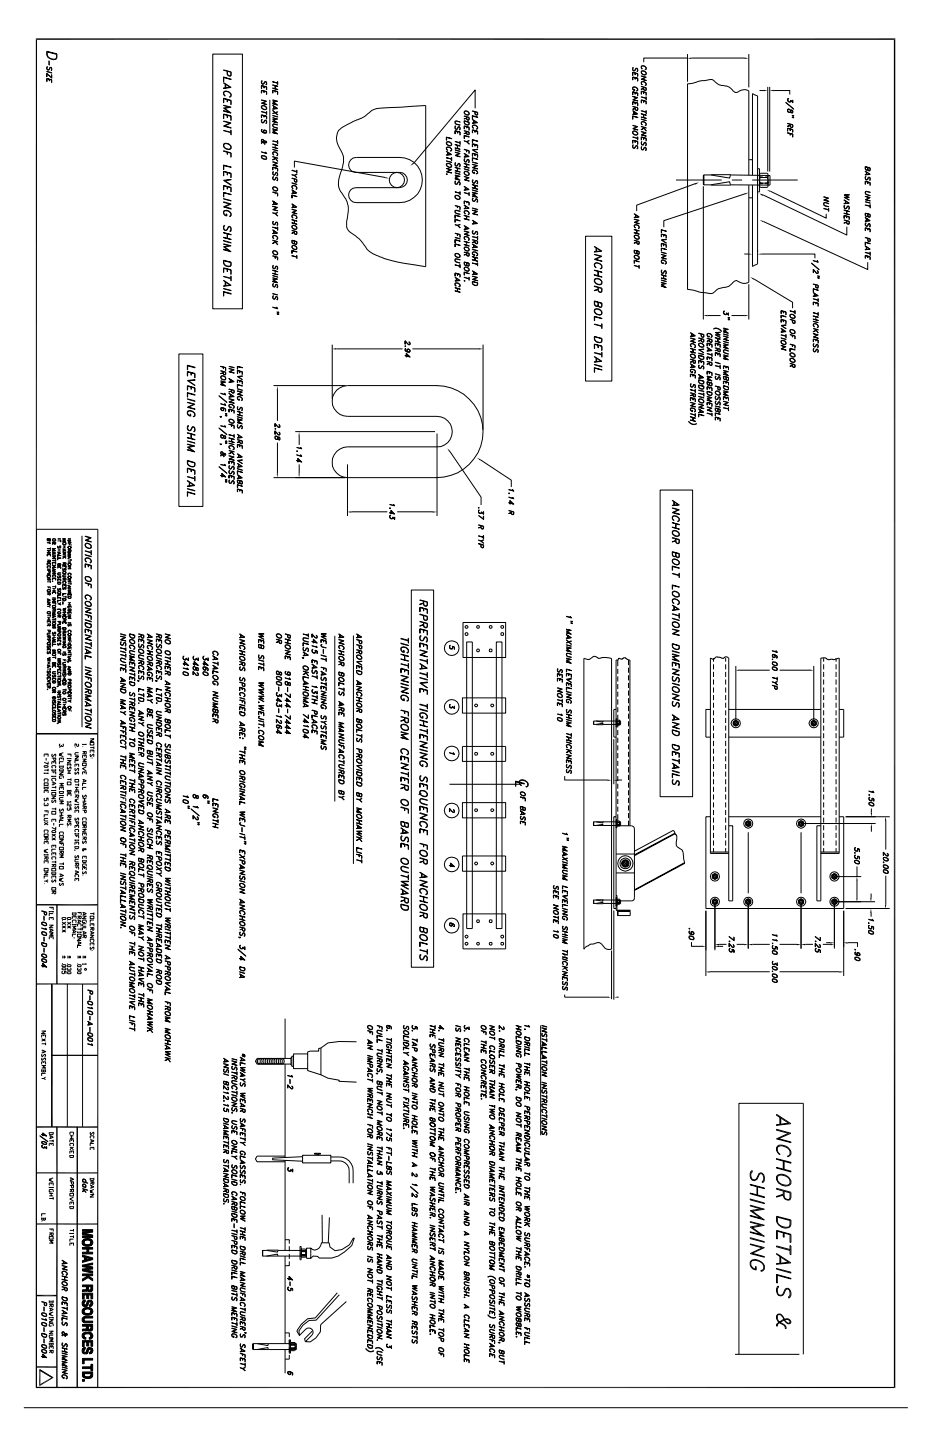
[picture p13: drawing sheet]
<svg xmlns="http://www.w3.org/2000/svg" width="279mm" height="432mm" viewBox="0 0 279 432" stroke-linecap="round" stroke-linejoin="round" font-family="sans-serif">
<g fill="none" stroke="#000" stroke-width=".3">
<path d="M14 15.4l3 .7v1.1a.86 .86 0 0 1-1.1 .7l-.7-.2a1.54 1.54 0 0 1-1.2-1.3zM14.2 15.5l2.8 .8v.9a.78 .78 0 0 1-1.1 .5l-.7-.1a1.56 1.56 0 0 1-1-2.1zM14.7 18.3l.1 1.2zM63.8 16.2h8.9v76.4h-8.9zM192.3 19.9v.6l.3 .2-.4-.4a.79 .79 0 0 1 1-.6 .79 .79 0 0 1 .5 1l-.3 .3a.73 .73 0 0 0 .1-1 .73 .73 0 0 0-.9-.2zM206.1 17.4h-13.1v1.3M206.1 16.2v8.3M207.3 17.4h15.9M224.5 16.2v10M14 21.4l1.5 .5zM14 22.1l1.5 1.3v-1l-.1 .9M14 23.5l1.5 .4v.9l-.1-.8-1.3-.4v.8z"/>
<path d="M14.1 20l.2-.1a.53 .53 0 0 0-.2 .7 .53 .53 0 0 0 .6 .3l.2-.6 .5-.1 .1 .4-.1 .6v-.9h-.4l-.2 .6-.4 .2-.4-.6zM14.1 22.1l-.1 .9v-1l1.5 1.3M14.8 23.8v.5v-.5M67 23.1l2.3 .7-2.2-.5-.1 1.1zM67 24.8l2.3 1.4-2.3 .4v-.2l2-.3zM67 29.4l2.3 .7v1.3l-.1-1.2-2.1-.6-.1 1.2zM67 31.5l2.3 .6-2 .4 2 1.4-2.3-.6v-.1l1.8 .5-1.8-1.3 1.8-.3zM67 34.2l2.3 .6v1.3l-.1-1.2-2.1-.6v1.2zM67 36.3l2.3 .6-2 .8 2 .7-2.3-.6 2-.9zM67.1 27.6a1.38 1.38 0 0 1 1.5 0 1.38 1.38 0 0 1 .6 1.3l-.4 .3 .3-.3a1.22 1.22 0 0 0-.5-1.3 1.22 1.22 0 0 0-1.5 .1v.5l.4 .6-.5-.6zM67.5 25.1v1.4M67.7 25.3v1.1"/>
<path d="M68.1 21.3l.1 1.2 .9 .3 .2-1.2-2.3-.6 2.2 .6-.1 1.1a.66 .66 0 0 1-.9-.5v-.8M68.1 29.9v.6l.1-.6M68.1 34.6l.1 .7v-.7M69.2 39.7l-2.2-.6 2.2 .7M69.2 39l.1 1.4zM78.3 31.9a.94 .94 0 0 1 1.1-.1 .94 .94 0 0 1 .5 .9 1.04 1.04 0 0 1-1.6-.8zM78.3 25.6l1.7 .4v1l-.1-.9-1.5-.4-.1 .9zM78.3 27.1l1.7 .4v.8l-.1-.8-1.5-.4-.1 .8zM78.3 29.9l1.7 .5-1.4 .6 1.4 .4-1.7-.4 1.4-.6zM78.3 34.4l1.7 .5v.8l-.1-.8-1.5-.4-.1 .8zM78.4 24.3l.2-.1a.53 .53 0 0 0-.2 .6 .53 .53 0 0 0 .6 .3l.3-.5 .4-.2 .3 .5-.1 .5-.2 .1 .2-.3-.2-.7h-.3l-.2 .5a.54 .54 0 0 1-.8 .1 .54 .54 0 0 1 0-.8zM78.4 35.9l.2-.1a.53 .53 0 0 0-.2 .6 .53 .53 0 0 0 .6 .3l.4-.7h.3l.3 .5-.3 .6 .2-.6-.2-.4h-.3l-.5 .8a.64 .64 0 0 1-.5-1z"/>
<path d="M78.4 38.9h.2l-.2-.1a.87 .87 0 0 0 .5 1 .87 .87 0 0 0 1.1-.2l-.3-.4-.5-.2-.3 .3 .3 .5M78.4 39.3l.6 .5h.7l.2-.1M78.5 31.8a.89 .89 0 0 1 1.3 .9 .89 .89 0 0 1-1.3-.9zM78.5 38.9v.6M79 39.4l.4 .4M79 39.3l.4-.2 .5 .3M79.1 25.9v.5l.1-.4M79.1 27.3v.4l.1-.4M79.1 34.7v.4l.1-.4M79.4 39l-.4 .3 .4 .5M79.5 39.1l.4 .4-.4 .4M79.9 33.8l-1.6-.4 1.6 .5"/>
<path d="M79.9 33.4l.1 .9zM80.9 29.9v10.1M81.7 25.5l1.6 .4zM81.7 26.4l1.6 .5zM81.7 27.1l1.6 .4v.8l-.1-.8-1.4-.4-.1 .8zM81.7 29.9l1.6 .5-1.3 .2 1.3 .9-1.6-.4 1.2 .3-1.2-.9 1.2-.1zM81.7 31.5l1.6 1.1-1.6 .1 1.3-.2zM81.7 34l1.6-.5zM81.7 33.1l1.6 1.4zM81.7 34.6l1.6 .5zM81.7 35.3l1.6 .4-1.3 .3 1.3 .9-1.6-.4 1.2 .2-1.2-.8 1.2-.2zM81.7 38.7l1.6 .3-1.3 .3 1.3 .9-1.6-.4 1.2 .2-1.2-.7 1.2-.3z"/>
<path d="M81.7 24.5h.1M81.7 38.7h.1M81.8 37.3l.4-.2 1.1 .4-1.3-.3-.2 .3 .2 .5 1.3 .5-1.3-.4-.3-.5zM82.1 31.8v.8M82.2 31.9v.7M82.5 25.7v.9zM82.5 27.3v.4zM83.2 24.9l-1.5-.4 1.5 .4M83.2 24.4l.1 1zM101.5 39.2a28.2 28.2 0 0 1 7.2-3.9l.9-.6a6.6 6.6 0 0 1 5-2.3l13-.8v48.4l-3.5-.6a31.2 31.2 0 0 1-11.7-3.1 6.8 6.8 0 0 1-3.7-3.4l-2.1-2.2a3.8 3.8 0 0 1-2.5-5 7.8 7.8 0 0 0-.4-6l-.4-.5a7.2 7.2 0 0 1-1.8-4.6l.6-2.9a6.9 6.9 0 0 0-.2-7.1 5.1 5.1 0 0 1-.4-5.4zM136.4 36.4l1.6 .1-1.1-.2-.5 .3 .5 .6 1.1 .4-1.4-.5zM136.4 37.8l.2-.1a.53 .53 0 0 0-.2 .7 .53 .53 0 0 0 .6 .3l.4-.7h.3l.3 .4-.3 .6 .2-.3-.2-.6h-.3l-.4 .6h-.4z"/>
<path d="M136.4 39.2l1.6 .4v.9l-.1-.8-1.5-.4v.8zM137.2 39.5v.4l-.1-.4M139.1 35.6l.8-.2zM139.1 36.2l1.6 .4v.5a.91 .91 0 0 1-1.2 .2 .91 .91 0 0 1-.4-1.1zM139.1 37.7l1.6 .5v.9l-.1-.9-1.4-.3-.1 .8zM139.1 39.2l1.6 .4-.1 .8-.7-.2v-.8l.1 .8 .4 .2 .2-.8zM139.2 33.4a.82 .82 0 0 1 1.1 .1 .82 .82 0 0 1 .1 1l-.9-.2-.4-.5zM139.2 36.3l1.4 .4v.4a.73 .73 0 0 1-.8 .4 .73 .73 0 0 1-.6-.7zM139.3 33.4a.73 .73 0 0 1 .9 .1 .73 .73 0 0 1 .1 .9h-.2a.73 .73 0 0 1-.8-1zM139.9 38.1v.4zM139.9 35v.8l.6 .2 .2-.8-1.6-.4 1.5 .5-.1 .7-.5-.2-.1-.7M139.9 39.8l-.8 .3 .8-.3"/>
<path d="M141.6 34.7l1.6 .5-1.5-.3-.1 .7zM141.6 35.8l1.6 1-1.6 .2 1.3-.3zM141.6 38.9l1.6 .4v1l-.1-.9-1.4-.4-.1 .8zM141.7 37.6a1.04 1.04 0 0 1 1.5 .9l-.4 .2h.1a.78 .78 0 0 0-.2-1 .78 .78 0 0 0-1 .1l.3 .7-.4-.4zM142 36v1M142.1 36.1v.8M142.4 33.5v.8l.6 .2 .2-.8-1.6-.5 1.5 .6-.1 .6-.5-.1-.1-.7M142.4 39.3v.4v-.4M142.4 32.5v-5.5l-18.3 21.9M189.7 34.8l1.5 .5-1.5-.4v.8zM189.7 39.4a.96 .96 0 0 1 1 0 .96 .96 0 0 1 .4 1h-.9l-.5-.4zM189.7 20.3l.2-.1a.53 .53 0 0 0-.2 .6 .53 .53 0 0 0 .6 .3l.4-.6h.3l.2 .4-.2 .6 .1-.3-.1-.7h-.3l-.6 .8-.2-.1z"/>
<path d="M189.7 21.6l1.5 .5v.8l-.1-.7-1.4-.5v.9zM189.7 23.1l1.5 .3v1l-.1-.9-1.4-.3v.7zM189.7 26.2a.96 .96 0 0 1 1 0 .96 .96 0 0 1 .4 .9l-.3 .2a.57 .57 0 0 0 .4-.6 .57 .57 0 0 0-.6-.5l-.7-.1-.2 .3 .2 .5 .3 .2 .1-.3v.3l-.6-.3zM189.7 27.5l1.5 .4v.9l-.1-.8-1.4-.4v.8zM189.7 28.9l1.5 .4-1.3 .6 1.3 .4-1.5-.4 1.3-.6zM189.7 30.4l1.5 .5v.9l-.1-.8-1.4-.4v.8zM189.7 33.2l1.5 1-1.5 .1 1.3-.2zM189.7 37.6l1.5 .4-1.3 .6 1.3 .4-1.5-.4 1.3-.6zM189.7 28.9h.1M189.8 39.4a.89 .89 0 0 1 1.2 1 .89 .89 0 0 1-1.2-1zM190 33.4v.9M190.1 33.5v.8"/>
<path d="M190.4 21.9v.5v-.4M190.4 23.3v.5v-.5M190.4 27.7v.5v-.4M190.4 30.8v.4v-.4M190.4 32.1v.8l.6 .3 .2-.9-1.5-.4 1.4 .4-.1 .8-.5-.2-.1-.8M190.4 32.5l-.7 .3 .7-.2M192.2 26.7l.7-.1zM192.2 34.1l1.5 .5zM192.2 35.1l1.5 .4zM192.2 22.7l1.5 .5-1.3 .6 1.3 .4-1.5-.4 1.3-.6zM192.2 27.3l1.5 .4v.9v-.8l-1.4-.4-.1 .8zM192.2 29.9l1.5 .5v.8v-.8l-1.4-.4-.1 .9z"/>
<path d="M192.2 35.7l1.5 .5zM192.2 37.9l1.5 .5zM192.2 39.4l1.5 .4-1.3 .6 1.3 .5-1.5-.5 1.3-.6zM192.3 21.4a.76 .76 0 0 1 1 0 .76 .76 0 0 1 .1 1l-1.1-.4zM192.3 24.6v.6l.3 .3-.4-.5a.79 .79 0 0 1 1-.6 .79 .79 0 0 1 .5 1.1l-.3 .2a.73 .73 0 0 0 .1-1 .73 .73 0 0 0-.9-.2zM192.3 36.6v.6l.3 .3-.4-.4a.79 .79 0 0 1 1-.6 .79 .79 0 0 1 .5 1l-.3 .2a.73 .73 0 0 0 .1-1 .73 .73 0 0 0-.9-.2zM192.4 21.3a.78 .78 0 0 1 1.1 .1 .78 .78 0 0 1-.1 1.1l-.6-.1a.69 .69 0 0 1-.4-1.1zM192.8 38.2l.9 1.1-.8-1.1M192.9 26.1l.1 .8 .6 .2 .1-.8-1.5-.4 1.5 .5-.1 .7-.5-.2-.1-.8M192.9 27.6v.5l.1-.4M192.9 30.2v.5l.1-.4M192.9 34.4v.9"/>
<path d="M193 34.4v.9M193.1 38.4l-.9 .5 .9-.4M193.7 29.4l-1.5-.4 1.5 .5M193.7 29v.9zM193.7 33.6l-1.5-.4 1.5 .5M193.7 33.2v.9zM227.7 27.1h1.3M230.2 26v25.4M230.7 26v25.4M232 27.1h4.8v1.2M235.6 30.7l2.3 2zM236.1 37.8l.7-.2z"/>
<path d="M236.1 38.4l1.6 .4v.9l-.1-.8-1.4-.4-.1 .8zM236.1 39.8l1.6 .4v.9l-.1-.8zM236.1 39.8h.1M236.2 30.1l.4 .4 .4-.1M236.2 33.3l.1 .3M236.3 32.8l.5 .2 .3 .8h.5l.1-.5-.3-.3h-.3l-.2 .5-.3 .2-.3-.2zM236.3 29.6l-.1 .2M236.3 32.7l-.1 .2M236.7 30.5l.2-.1 .1-.4 .7 .7M236.8 37.2l.1 .8 .6 .2 .2-.8-1.6-.4 1.5 .5-.1 .7h-.4l-.2-1M236.8 38.7v.5l.1-.5M237 30.1l.7 .7v-.8l-.1 .7"/>
<path d="M237.1 30.1v.2a.54 .54 0 0 1-.9 .1 .54 .54 0 0 1 .2-.9l-.2 .5 .3 .5M237.4 34.5l.5 .3-.4-.1M237.4 35l.5 .3-.4-.1M237.5 33.1v.7M237.6 33.2l-.5-.1-.1 .4-.4 .3-.4-.3-.1-.5 .3-.4 .4 .2 .3 .9 .5 .1M237.7 34.7v.1M237.7 35.2v.1M237.9 34.7h.1M237.9 35.2h.1M67 49.5l2.3 .7-2.2-.5v1.2zM67 57.7l2.3 .7-2.2-.6v1.3zM67 45.2l2.3 .7v1.2l-.1-1.2-2.2-.6z"/>
<path d="M67 51.4l2.3 .6v1.3l-.1-1.3-2.1-.6v1.3zM67 54.1l2.3-.3-2 .4 2 1.4zM67 55.6l2.3 .6v1.3l-.1-1.2-2.1-.5-.1 1.1zM67 59.6l2.3 .7zM67.1 43.1a1.4 1.4 0 0 1 1.5 .1 1.4 1.4 0 0 1 .6 1.4 1.39 1.39 0 0 1-1.5 0 1.39 1.39 0 0 1-.6-1.5zM67.3 43.2a1.24 1.24 0 0 1 1.3 .1 1.24 1.24 0 0 1 .5 1.3 1.21 1.21 0 0 1-1.4 0 1.21 1.21 0 0 1-.4-1.4zM68.1 45.6v.7l.1-.6M68.1 51.8l.1 .7v-.7M68.1 56v.7l.1-.7M78.3 45.5l1.5 .4-.2-.3 .4 .4zM78.4 46.7a.97 .97 0 0 1 1.1 .1 .97 .97 0 0 1 .4 .9 .97 .97 0 0 1-1.1 0 .97 .97 0 0 1-.4-1zM78.4 46.8h.9l.6 .4"/>
<path d="M78.4 47.3l.9 .4 .6-.1M78.5 46.8v.6M79.8 42.5v.3M79.8 47.1v.6M79.9 42.6a1.34 1.34 0 0 0-1.6 .5l.1-.3 1-.5h.3l.3 .3-.1 .2-.5-.1a.99 .99 0 0 0-.9-.8v.6l.9 .8-.1-.2M79.9 42.7h-.4l-.6-.9h-.4l-.1 .7 1 .6M81.7 43.1l1.6 .6zM81.7 44.1l1.6 .5zM81.7 56.3a.79 .79 0 0 1 1.1-.2 .79 .79 0 0 1 .2 1.1 .95 .95 0 0 1-1.3-.9zM81.7 44.8l1.6 .5zM81.7 45.8a.79 .79 0 0 1 1.1-.2 .79 .79 0 0 1 .2 1.1h-.1a.65 .65 0 0 0-.1-1 .65 .65 0 0 0-1 .4l.3 .4zM81.7 47l1.6 .5z"/>
<path d="M81.7 48.5l1.6 .4-1.3 .6 1.3 .4-1.6-.4 1.3-.6zM81.7 50.1l1.6 .4v.9l-.1-.9-1.4-.3-.1 .7zM81.7 57.5l1.6 .5v.8l-.1-.8zM81.8 51.5l.2-.1a.53 .53 0 0 0-.2 .7 .53 .53 0 0 0 .6 .3l.4-.7 .4 .3 .1 .5-.3 .3 .2-.3-.2-.7h-.2l-.3 .6-.3 .1-.4-.2zM81.8 53.1l.2-.2-.2 .7 .4 .3 .7-.8 .4 .5-.1 .6h-.2l.2-.6-.3-.4-.7 .8-.4-.3zM81.9 56.2a.72 .72 0 0 1 1 0 .72 .72 0 0 1 0 1l-1-.4zM82.3 47.2l1 1.2-.9-1.2M82.5 43.4v.9zM82.5 50.3v.5zM82.5 57.8v.4zM82.6 47.5l-.9 .5 .9-.4M83.2 42.6l-1.5-.4 1.5 .4"/>
<path d="M83.2 42.1l.1 1zM87.5 58.5l1.5 .5-1.4-.4v.8zM87.5 53.4l1.5 .4-.1 .8-.6-.2v-.8v.8l.5 .2 .1-.8zM87.5 54.8l1.5 .5zM87.5 55.8a.79 .79 0 0 1 1.1-.1 .79 .79 0 0 1 .2 1.1h-.1a.65 .65 0 0 0-.2-1.1 .65 .65 0 0 0-.9 .5l.2 .4zM87.5 56.9l1.5 1-1.5 .1 1.3-.2zM87.8 57.1v.9M87.9 57.2v.8M88.3 50.3v-2l27.2 4.9M88.3 52.5l.7 .8-.7-.7-.8-.1h.8l.7-.3-.7 .4M88.9 51.4l-1.4-.4 1.4 .5M88.9 51l.1 1z"/>
<path d="M119.8 47.2a6.8 6.8 0 0 1 6.8 6.8 6.8 6.8 0 0 1-6.8 6.8M119.9 47.2h-13.1a2.24 2.24 0 0 0-2.3 2.3 2.24 2.24 0 0 0 2.3 2.2h13a2.29 2.29 0 0 1 2.3 2.3 2.29 2.29 0 0 1-2.3 2.3h-13a2.24 2.24 0 0 0-2.3 2.2 2.24 2.24 0 0 0 2.3 2.3h13.1M133.8 41.1l1.6 .5-1.5-.4-.1 .8zM133.8 52.1l.3 .1-.1 .2zM133.8 44.3a.94 .94 0 0 1 1.1-.1 .94 .94 0 0 1 .4 1l-.3 .1 .2-.1a.83 .83 0 0 0-.3-.9 .83 .83 0 0 0-1 0l.3 .8-.3-.3zM133.8 45.3l1.6 1.1-1.6 .1 1.4-.2zM133.8 48.2l1.6 .5zM133.8 50.5l1.6 .4-1.3 .5 1.3 .5-1.6-.4 1.4-.6zM133.8 47.3h.1M133.8 50.5h.1M133.9 49.1a.97 .97 0 0 1 1 0 .97 .97 0 0 1 .4 1 .98 .98 0 0 1-1-.1 .98 .98 0 0 1-.4-.9zM134 52.2h.1"/>
<path d="M134 42.6a.85 .85 0 0 1 .9 .1 .85 .85 0 0 1 .3 .9 .89 .89 0 0 1-1.2-1zM134 49.2a.83 .83 0 0 1 .9 0 .83 .83 0 0 1 .3 .8 .83 .83 0 0 1-.9 0 .83 .83 0 0 1-.3-.8zM134.1 42.5a.97 .97 0 0 1 1.2 1.1 1.04 1.04 0 0 1-1.5-.9zM134.2 45.6v.9M134.3 45.7v.8M135.3 47.6l-1.5-.3 1.5 .4M135.3 47.2l.1 1zM136.4 43.3l1.6 .5zM136.4 44.3l1.6 .5zM136.4 50.2l1.6 .5zM136.4 51.2l1.6 .4zM136.4 44.9l1.6 .5z"/>
<path d="M136.4 45.6l1.6 .4-1.4 .6 1.4 .4-1.6-.4 1.3-.6zM136.4 48.8l.2-.1a.53 .53 0 0 0-.2 .7 .53 .53 0 0 0 .6 .3l.4-.7h.3l.3 .4-.3 .7 .2-.3-.2-.7h-.3l-.4 .7h-.4zM136.4 51.8l1.6 .5zM136.4 52.5l1.6 .4-1.4 .2 1.4 1-1.6-.5 1.1 .3-1.1-.8 1.1-.2zM136.4 54.3l.2-.1-.1 .9 .4 .2 .5-.8h.3l.3 .4-.1 .5-.2 .1 .2-.6-.4-.4-.5 .8h-.4zM136.4 57.5h.1M136.5 58.7a.85 .85 0 0 1 1 .1 .85 .85 0 0 1 .3 .9 1.07 1.07 0 0 1-1.3-.4zM136.6 58.6l.9 .1 .5 .5a.78 .78 0 0 1-.8 .6 .78 .78 0 0 1-.8-.6zM137.1 43.7v.8M137.1 50.5v.9M137.2 43.7v.8M137.2 50.5v.9"/>
<path d="M137.9 42.8l-1.5-.4 1.5 .5M137.9 42.4l.1 .9zM137.9 57.9l-1.5-.4 1.5 .5M137.9 57.5l.1 .9zM139.1 40.6l1.6 .5-1.5-.4v.8zM139.1 49l1.6 .5zM139.1 49.9l1.6 .5zM139.1 51.6a.79 .79 0 0 1 1.2-.2 .79 .79 0 0 1 0 1.2l-.8-.2zM139.1 42.2l.8 .3 .8-.4-.8 .4zM139.1 44.8l1.6 .4v.8l-.1-.7zM139.1 45.9l1.6 1.1-1.6 .1 1.3-.2zM139.1 50.6l1.6 .5z"/>
<path d="M139.1 52.9l1.6 .4-1.3 .6 1.3 .4-1.6-.4 1.3-.6zM139.1 55.8l1.6 1.1-1.6 .1 1.3-.2zM139.2 47.6h.2a.53 .53 0 0 0-.2 .6 .53 .53 0 0 0 .6 .3l.2-.5 .4-.2 .3 .4-.3 .6a.46 .46 0 0 0 .2-.5 .46 .46 0 0 0-.5-.3l-.2 .5-.5 .1-.3-.5zM139.3 51.5a.72 .72 0 0 1 1 .1 .72 .72 0 0 1 0 .9l-.8-.2-.3-.4zM139.5 46.2v.8M139.5 56.1v.8M139.6 46.3v.7M139.6 56.2v.7M139.9 42.5l.8 .7zM139.9 45v.5v-.4M139.9 49.2v1v-.9M140.6 58.1l-1.5-.4 1.5 .5"/>
<path d="M140.6 57.7l.1 .9zM141.6 41.9l1.6 .5-1.5-.4-.1 .7zM141.6 47.3l1.6 .5-1.5-.3-.1 .7zM141.6 55.3l1.6 .5zM141.6 56.3l1.6 .5zM141.6 43.1l1.6 .4v.9l-.1-.8-1.4-.4-.1 .8zM141.6 44.9l1.6-.1-1.4 .2 1.4 .9zM141.6 45.9l1.6 .5v.8l-.1-.7-1.4-.5v.9zM141.6 48.6l1.6 .5zM141.6 49.2l1.6 .5-1.4 .6 1.4 .4-1.6-.4 1.3-.6zM141.6 56.9l1.6 .6zM141.6 57.6l1.6 .4-1.4 .2 1.4 1-1.6-.4 1.2 .2-1.2-.8 1.2-.2z"/>
<path d="M141.7 54l.1-.1a.53 .53 0 0 0-.1 .6 .53 .53 0 0 0 .6 .3l.4-.6 .4 .1v.8l-.2 .1 .2-.4-.2-.6h-.2l-.6 .8a.64 .64 0 0 1-.4-1zM141.7 59.5l.1-.2-.1 .4 .1 .6h.4l.4-.6a.54 .54 0 0 1 .6 .3 .54 .54 0 0 1-.3 .7l.2-.4-.2-.6h-.1l-.7 .7-.4-.2zM141.8 50.9l1 .2 .4 .5-.1 .4-.3 .2 .2-.2a.83 .83 0 0 0-.3-.9 .83 .83 0 0 0-1 .1l.1 .5 .4 .3v-.4l.1 .4-.7-.5zM142.4 43.4v.4v-.4M142.4 46.2v.5v-.5M142.4 55.6v.9M142.4 55.7v.8M189.7 42l1.5 .4v.9l-.1-.8-1.4-.4v.8zM189.7 43.5l.2-.1a.53 .53 0 0 0-.2 .6 .53 .53 0 0 0 .6 .3l.4-.6 .4 .1v.8l-.1 .1 .1-.4-.1-.6h-.3l-.6 .8-.4-.3zM190.4 42.3v.4v-.4M191.1 41.5l-1.4-.5 1.4 .5M191.1 41l.1 1z"/>
<path d="M192.2 41l1.5 .5v.8v-.8l-1.4-.4-.1 .9zM192.3 44v.8l.3 .1 .6-.7h.3l.2 .4-.2 .6a.46 .46 0 0 0 .2-.6 .46 .46 0 0 0-.5-.3l-.4 .6h-.4zM192.4 42.4l-.1 .9 .5 .1 .6-.8 .3 .5v.6h-.2l.2-.6-.3-.4-.6 .8-.4-.1-.2-.4zM192.9 41.3v.5l.1-.4M202.6 54h13.8M208.4 55.1l-17.5 6.4v1.8M210.9 52.6l.1-.1v2.9l-.1-.1zM210.9 55.8v40M211 55.4h2.1M211 52.5h2.1M213.1 55.4l5.6-.9 .3 .9M213.1 55.4h5.9"/>
<path d="M213.1 52.5h5.9M213.1 52.5l5.6 .9 .3-.9M219 52.5l11.8 .1v2.9l-11.8-.1M219.4 54h3.1M223.3 58.1l-24.3 8.1v1.9M224.5 52.5v-25.3a3.1 3.1 0 0 0-3.4 .5 2.22 2.22 0 0 1-2-1.2l-1.3-.7a5 5 0 0 1-4.2-1.9l-3.3 .3-2.5 .7-1.7 .2v61.7M224.5 55.5v29.1a4.4 4.4 0 0 1-3.8-.5l-.6 .3-.9 .8a2.98 2.98 0 0 1-2.5 1 4.3 4.3 0 0 0-2.9 1.7 16.2 16.2 0 0 1-6.5-1l-1.2-.1M224.5 47.9h1.1M224.5 59.3h1.1M225.5 54h13.6M225.6 52.5v-24.4l1.5 .7v50.3l-1.5 .8v-24.4M227.1 50.6h.6v6.9h-.6"/>
<path d="M227.7 54.9h2.5M227.7 55.1h.9M227.7 53.2h2.5M227.7 53.1h.9M227.8 52.1l.2-.1h2l.2 .1v.8l-.2 .3 .2 .7v1.1v-.4l-.1 .3a.95 .95 0 0 1-.1 1.3h-2a.86 .86 0 0 1 0-1.3l-.2-.3-.1 .4v-1.1l.3-.7-.3-.3zM228.8 58.5l25.1 12v-2.5M229.4 55.1h.8M229.4 53.1h.8M230.2 52.5v3.1M231 57.4l16.7 8v-1.3M236.8 40.1v.4l.1-.4M246.9 59l1.5 .4-1.3 .6 1.3 .4-1.5-.4 1.3-.6z"/>
<path d="M253 58.5l1.6-.1-1.3 .1 1.3 .7h-1.3l1.3 .8-1.6-.8h1.4zM253 59.9l1.6 1-1.6 .2 1.4-.3zM259.4 51.3l1.5 1-1.5 .2 1.3-.3zM259.4 54.3l1.5 .4v.9l-.1-.8-1.3-.4-.1 .9zM259.4 58.9l1.5 .3-1.3 .6 1.3 .5-1.5-.4 1.3-.6zM259.4 58.9h.1M259.5 53l.1-.1a.53 .53 0 0 0-.1 .6 .53 .53 0 0 0 .5 .3l.4-.7h.3l.2 .5-.2 .6v-1h-.3l-.3 .6-.3 .2-.3-.3zM259.5 57.5l1.4 .1-1.3-.1-.1 .2 .1 .5 1.3 .5-1.3-.4-.2-.4zM259.7 51.5v.9M259.8 51.6v.8M260.1 50.8l.1 .3 .6 .1 .1-.9-1.5-.4 .1 .9 .2 .2h.3l.2-.2M260.1 50.3l-.1 .6-.5-.1v-.7l1.3 .3-.2 .8-.4-.2v-.7"/>
<path d="M260.1 54.6v.5l.1-.4M67 69.7l2.3 .7zM67 71.2l2.3 .7zM67 60.5l2.3 .7-2 .8 2 .5v.2l-2.3-.7 2-.8-2-.5zM67 72.1l2.3 .8-2.3-.6zM67 73.1l2.3 .6-2 .4 2 1.4-2.3-.6v-.2l1.8 .5-1.8-1.2 1.8-.3zM67 78l2.3 .6v.8a1.23 1.23 0 0 1-1.4 .6 1.23 1.23 0 0 1-.9-1.2zM67.1 63.3a1.36 1.36 0 0 1 1.5 0 1.36 1.36 0 0 1 .6 1.4l-.4 .1a.81 .81 0 0 0 .4-.9 .81 .81 0 0 0-.8-.6h-1.1a.77 .77 0 0 0-.2 .8 .77 .77 0 0 0 .7 .5v-.5l.2 .6a1.02 1.02 0 0 1-.9-1.4zM67.1 67.7l.2-.2-.2 1 .2 .5 .4 .1 1.1-1.2a.97 .97 0 0 1 .2 1.6l.2-.5-.2-1h-.5l-.4 .9-.4 .2a.9 .9 0 0 1-.6-1.4zM67.1 78.2l2.1 .5v.7l-.2 .4a1.45 1.45 0 0 1-1.9-1.6zM68.1 70.2v1.2M68.2 70.2v1.2"/>
<path d="M81.7 60.3l1.6 .9-1.6 .2 1.3-.2zM81.7 61.9l1.6 .3-1.3 .6 1.3 .4-1.6-.3 1.3-.6zM81.7 68.9l1.6 1-1.6 .2 1.3-.3zM81.7 70.8a.87 .87 0 0 1 1.1-.1 .87 .87 0 0 1 .4 1l-.3 .2a.72 .72 0 0 0 0-1.1 .72 .72 0 0 0-1.1 .1l.3 .7zM81.7 72l1.6 .5zM81.7 76.7l1.6 .4v.8l-.1-.7zM81.7 60.3h.1M81.7 61.9h.1M81.7 68.1h.1M81.8 75.3a.82 .82 0 0 1 1.1 .1 .82 .82 0 0 1 .1 1 .94 .94 0 0 1-1.2-1.1zM81.8 66.4l.2-.1a.53 .53 0 0 0-.2 .7 .53 .53 0 0 0 .6 .3l.4-.7 .4 .2v.7l-.2 .1 .2-.3-.2-.6h-.2l-.3 .6-.3 .1-.4-.2zM81.8 79.6h.2a.53 .53 0 0 0-.2 .6 .53 .53 0 0 0 .6 .3l.2-.5 .4-.2 .3 .4-.3 .6a.46 .46 0 0 0 .2-.5 .46 .46 0 0 0-.5-.3l-.2 .5-.5 .1-.3-.5z"/>
<path d="M81.9 75.3a.73 .73 0 0 1 .9 .1 .73 .73 0 0 1 .1 .9h-.2a.73 .73 0 0 1-.8-1zM82.1 60.4v1M82.1 69.1v.9M82.2 60.6v.7M82.2 69.2v.8M82.3 72.3l1 1.2-.9-1.2M82.5 64l.8 .8-.8-.7-.8-.3 .8 .2 .8-.3-.8 .4M82.5 76.9v.5v-.4M82.6 72.5l-.9 .5 .9-.4M83.2 68.5l-1.5-.4 1.5 .4M83.2 68l.1 1.1zM87.5 65.8l1.5 .5z"/>
<path d="M87.5 66.8l1.5 .5zM87.5 67.8a.87 .87 0 0 1 1-.1 .87 .87 0 0 1 .4 .9 .94 .94 0 0 1-.9 .1 .94 .94 0 0 1-.5-.9zM87.5 75.1l1.5 .5-1.4-.4-.1 .8zM87.5 61.1l1.5 1-1.5 .2 1.3-.3zM87.5 62.7l1.5 .4-1.3 .6 1.3 .4-1.5-.4 1.3-.6zM87.5 64.7a.79 .79 0 0 1 1.2-.2 .79 .79 0 0 1 0 1.2 .75 .75 0 0 0-.1-1.1 .75 .75 0 0 0-1 .1l.2 .7zM87.5 69.1l1.5 .4-.1 .7-.6-.1v-.8v.8l.5 .1 .1-.7zM87.5 76.7h.1M87.6 73.7a.82 .82 0 0 1 1 .1 .82 .82 0 0 1 .2 1 .94 .94 0 0 1-1.2-1.1zM87.7 67.7a.73 .73 0 0 1 .9 .1 .73 .73 0 0 1 .1 .9l-1-.4zM87.8 73.6a.7 .7 0 0 1 .9 .2 .7 .7 0 0 1 0 .9 .7 .7 0 0 1-.9-.2 .7 .7 0 0 1 0-.9zM87.8 61.4v.8"/>
<path d="M87.9 61.4v.8M88.3 66.1v.9zM88.3 69.6l-.8 .4 .8-.3M88.3 72.8l.2 .5h.3l.2-.9-1.5-.4 .1 .9 .4 .2 .3-.2M88.3 72.3l-.1 .7-.5-.1-.1-.8 1.3 .4-.1 .7-.5-.2v-.6M88.9 77l-1.4-.3 1.4 .4M88.9 76.6l.1 .9zM136.4 64.5l1.6 .5-1.6-.4v.8zM136.4 65.8l1.6 .5-1.6-.5v.8zM136.4 71.9l1.6 .5-1.6-.5v.9zM136.4 73.1l1.6 .5-1.6-.4v.8zM136.4 76.1a.97 .97 0 0 1 1.1 0 .97 .97 0 0 1 .4 1 1.02 1.02 0 0 1-1.5-1z"/>
<path d="M136.4 79.4l1.5 .4zM136.4 61.6l1.6 .4v.9l-.1-.9zM136.4 63.1l1.6 .2-1.5-.2-.1 .3 .5 .6 1.1 .3-1.4-.4zM136.4 69.9l1.6 .4v.9l-.1-.9zM136.4 71.2l1.6 .5zM136.4 77.7l1.6 .2-1.4-.2-.2 .2 .2 .6 1.4 .4-1.4-.4zM136.5 76.2a1 1 0 0 1 1.4 .5l-.4 .5-.5-.1-.5-.3zM137.2 61.9v.4l-.1-.4M137.2 67.5l.8 .9-.8-.8-.8-.2 .8 .1 .8-.2-.8 .3M137.2 70.2v.5l-.1-.5M137.9 79.3l.1 1zM139.1 64.6l1.6 .5z"/>
<path d="M139.1 65.6l1.6 .4zM139.1 72.4l1.6 .4zM139.1 73.3l1.6 .5zM139.1 74.3a.79 .79 0 0 1 1.1-.1 .79 .79 0 0 1 .2 1 .95 .95 0 0 1-1.3-.9zM139.1 60.3l1.6 .4v.8l-.1-.8-1.4-.4-.1 .8zM139.1 61.4l1.6 1.1-1.6 .1 1.3-.2zM139.1 67.6l1.6 .9-1.6 .3 1.3-.3zM139.1 69.2l1.6 .4-1.3 .6 1.3 .5-1.6-.5 1.3-.6zM139.1 75.6l1.6 .3-.1 .9-.7-.2v-.8l.1 .8 .4 .2 .2-.8zM139.1 78.5l1.6 .5-.2 .8-.5-.2-.1-.3-.1 .3a.47 .47 0 0 1-.7-.5zM139.2 63.3a.82 .82 0 0 1 1.1 0 .82 .82 0 0 1 .1 1.1h-.1a.72 .72 0 0 0 0-1.1 .72 .72 0 0 0-1.1 .2l.3 .7-.4-.5zM139.2 71a.9 .9 0 0 1 1.1 0 .9 .9 0 0 1 .3 1l-.3 .1a.65 .65 0 0 0-.1-1 .65 .65 0 0 0-1 .4l.3 .4-.4-.5z"/>
<path d="M139.2 78.6l1.4 .4-.1 .7-.5-.1-.1-.8-.1 .8-.4-.1zM139.3 74.2a.72 .72 0 0 1 1 .1 .72 .72 0 0 1 0 .9l-.8-.2-.3-.4zM139.5 61.7v.9M139.5 67.9v.8M139.6 61.8v.7M139.6 68v.6M139.9 60.5v.4zM139.9 64.9v.9zM139.9 72.6v.9zM139.9 76.2l-.8 .3 .8-.2M141.6 76.9l1.6 .5zM141.6 77.9l1.6 .5z"/>
<path d="M141.6 62.4l1.6 .5zM141.6 63l1.6 .4-1.4 .7 1.4 .4-1.6-.4 1.3-.6zM141.6 66l1.6 1-1.6 .2 1.3-.3zM141.6 73.1l1.6 1-1.6 .2 1.3-.2zM141.6 74.7l1.6 .5zM141.6 75.7a.94 .94 0 0 1 1 0 .94 .94 0 0 1 .5 .9l-.3 .2a.57 .57 0 0 0 .3-.7 .57 .57 0 0 0-.5-.4l-.8-.1-.1 .2 .1 .5 .4 .2 .1-.2v.3l-.6-.3zM141.6 63h.1M141.6 78.9h.1M141.7 69.2l.1-.1a.53 .53 0 0 0-.1 .7 .53 .53 0 0 0 .6 .3l.4-.7 .4 .2v.7l-.2 .1 .2-.3-.2-.6h-.2l-.6 .7a.64 .64 0 0 1-.4-1zM142 66.3v.8M142 73.4v.9M142.1 66.3v.8"/>
<path d="M142.1 73.5v.7M142.4 72.1v.8l.6 .2 .2-.8-1.6-.4 1.5 .4-.1 .7-.5-.1-.1-.8M142.4 72.4l-.8 .4 .8-.3M142.4 77.2v.9M142.4 77.3v.8M143.1 71.3l-1.5-.4 1.5 .4M143.1 70.8l.1 1.1zM143.1 79.2l-1.5-.3 1.5 .4M143.1 78.8l.1 .9zM175.5 70.8h7.9v43.5h-7.9zM178.2 73.9l2.3 1.4-2.3 .3 1.9-.4zM178.2 76.3l2.3 .5-2 1 2 .6-2.3-.6 1.9-1z"/>
<path d="M178.3 79a1.39 1.39 0 0 1 1.5 .1 1.39 1.39 0 0 1 .6 1.4l-.5 .2 .4-.3a1.22 1.22 0 0 0-.6-1.4 1.22 1.22 0 0 0-1.4 .2v.4l.4 .7-.5-.7zM178.7 74.2v1.3M178.8 74.3v1.1M190.1 68.8l1.5 .4zM190.1 69.7l1.5 .5zM190.1 70.7a.83 .83 0 0 1 1.1-.1 .83 .83 0 0 1 .3 1.1 1.06 1.06 0 0 1-1.4-1zM190.1 78l1.5 .5-1.4-.4-.1 .9zM190.1 64.1l1.5 1-1.5 .1 1.4-.2zM190.1 65.7l1.5 .4-1.2 .6 1.2 .4-1.5-.4 1.4-.6zM190.1 67.6a.83 .83 0 0 1 1.1-.1 .83 .83 0 0 1 .3 1h-.2h.2v-.6l-.2-.3-.6-.2-.5 .2 .3 .8zM190.2 76.7a.87 .87 0 0 1 1.1 0 .87 .87 0 0 1 .2 1.1 .97 .97 0 0 1-1.3-1.1zM190.3 70.7l.4-.1a.79 .79 0 0 1 .8 1 .89 .89 0 0 1-1.2-.9z"/>
<path d="M190.3 76.7a1.07 1.07 0 0 1 1.2 .3v.6a.85 .85 0 0 1-.9 0 .85 .85 0 0 1-.3-.9zM190.5 64.3v.9M190.9 72.3v.5a.47 .47 0 0 0 .6 .4l.1-.8-1.5-.4 1.4 .4v.8l-.5-.2v-.7M190.9 72.6l-.8 .4 .8-.3M190.9 75.7l.2 .5 .4 .1 .1-.9-1.5-.4 .2 .9 .3 .2 .4-.4M190.9 75.2l-.1 .8-.5-.2-.1-.7 1.3 .3v.8h-.4l-.1-1M190.9 69.1v.8M191 69.1v.9M191.5 80l-1.4-.4 1.4 .5M191.5 79.6l.1 .9zM198.2 68.9l1.6 .5-1.5-.4v.8zM198.2 74.4l1.6 .4-1.5-.3-.1 .7z"/>
<path d="M198.2 70.2l1.6 .4v.8l-.1-.8-1.4-.4-.1 .8zM198.2 71.9l1.6-.1-1.4 .2 1.4 1zM198.2 73l1.6 .4v.8l-.1-.7-1.4-.5-.1 .9zM198.2 75.6l1.6 .5zM198.2 76.3l1.6 .4-1.4 .6 1.4 .4-1.6-.4 1.3-.6zM198.4 78l-.1 .7 .5 .3v-.3v.3l-.6-.5a.74 .74 0 0 1 .7-.6 .74 .74 0 0 1 .8 .6l.1 .5-.5 .2a.57 .57 0 0 0 .4-.6 .57 .57 0 0 0-.5-.5zM198.9 70.4v.4l.1-.4M198.9 73.2v.5l.1-.4M223.1 76.2h1.3M228.4 76.2h15.9v1.2M228.9 66.4l31.2 14.4v-2.2M243.3 78.9l2.3 2z"/>
<path d="M243.8 78.1l1.3 .4-.1-.4 .3 .5zM247.1 60.8v.7l1.3 .5-1.1-.2-.4-.6 .1-.4 .3-.1 1.1 .3zM248.4 62.9l-1.5-.4 1.5 .5M248.4 62.5v.9zM253 63l1.6 .5zM253 63.9l1.6 .5zM253 64.6l1.6 .4v.8l-.1-.7-1.4-.4v.8zM253.1 61.6l.2-.1a.53 .53 0 0 0-.2 .7 .53 .53 0 0 0 .6 .3l.4-.7 .4 .1v.8l-.1 .1 .1-.3-.1-.6h-.3l-.6 .7a.64 .64 0 0 1-.4-1zM253.4 60.2v.8M253.5 60.3v.7M253.8 64.8l.1 .5v-.4M253.8 66.3l.1 .8 .6 .1 .1-.9-1.6-.4 1.5 .5v.7l-.6-.1v-.7"/>
<path d="M253.8 66.6l-.8 .3 .8-.2M253.8 63.2v.9M253.9 63.3v.8M259.4 72.6l1.5 .5-1.4-.4-.1 .8zM259.4 60.5l1.5 .4zM259.4 65.2l1.5 1-1.5 .1 1.3-.1zM259.4 68.3l1.5 .4v.9l-.1-.9-1.3-.3-.1 .7zM259.4 73.7l1.5 1-1.5 .2 1.3-.3zM259.4 76.6l1.5 .4v.9l-.1-.9-1.3-.3-.1 .7zM259.4 65.2h.1M259.5 66.9l.1-.1-.1 .6 .3 .4 .3-.2 .2-.5a.56 .56 0 0 1 .6 .3 .56 .56 0 0 1-.2 .7v-.9h-.3l-.2 .4-.4 .3-.3-.3zM259.7 65.4v.9"/>
<path d="M259.7 74v.8M259.8 65.5v.8M259.8 74.1v.7M260.1 64.7l.1 .3 .5 .2 .2-.9-1.5-.4 .1 .9 .4 .2 .3-.3M260.1 64.1l-.1 .8-.5-.2v-.7l1.3 .3-.1 .8-.5-.2v-.8M260.1 68.5v.5l.1-.5M260.1 71.4l.1 .9 .5 .1 .2-.8-1.5-.4 1.4 .5-.1 .7-.5-.2v-.7M260.1 76.8v.5l.1-.5M260.8 61.8l-1.4-.4 1.4 .5M260.8 61.4l.1 1zM260.8 76l-1.4-.3 1.4 .4M260.8 75.6l.1 1z"/>
<path d="M67 87.4l2.3 .6v.2l-2.2-.6-.1 1.2zM67 80.3l2.3 .6v1.4l-.1-1.3-2.1-.5-.1 1.2zM67 84l2.3 1.6-2.3 .2 2-.3zM67 86.5l2.3 .7zM67.5 84.4v1.3M67.7 84.6v1.1M68.1 80.7v.7l.1-.7M69.2 83.4l-2.2-.5 2.2 .6M69.2 82.8l.1 1.4zM81.7 81l1.6 .5zM81.7 81.9l1.6 .5zM81.7 82.6l1.6 .5z"/>
<path d="M81.7 83.3l1.6 .4-1.3 .2 1.3 .9-1.6-.3 1.2 .1-1.2-.7 1.2-.3zM81.7 88l1.6 .4zM81.7 92.1l1.4 .3-.1-.3 .3 .5zM81.8 85.1l.2-.1-.2 .7 .4 .3 .7-.8 .4 .5-.1 .5-.2 .1 .2-.6-.3-.4-.7 .8-.4-.3zM81.8 88.8l.2-.2-.2 .4 .2 .6h.3l.6-.7 .4 .5-.1 .5-.2 .1 .2-.6-.3-.4-.7 .7-.4-.2zM82.5 81.2v1zM83 93.4l.3 .4h.3l-.2-.3v.3l-.3-.2M83 93.9l.3 .4h.3l-.2-.3v.3l-.3-.2M83.3 93.7v.1M83.3 94.2v.1M83.5 93.6h.1M83.5 94.2h.1"/>
<path d="M136.4 86.2l1.6 .6zM136.4 87.2l1.6 .5zM136.4 81.8l1.6 .5v.8l-.1-.8-1.5-.4v.9zM136.4 83.1l1.6 1-1.6 .2 1.3-.3zM136.6 84.8a.97 .97 0 0 1 1.3 1.1l-.4 .2 .2-.2a.78 .78 0 0 0-.3-.9 .78 .78 0 0 0-1 .1l.4 .7-.4-.2zM136.8 83.4v.8M136.9 83.4v.7M137.1 82.1v.5l.1-.4M137.1 86.5v.8M137.2 86.5v.9M139.1 80.3a.82 .82 0 0 1 1.1-.1 .82 .82 0 0 1 .2 1.1l-.9-.2zM139.1 81.6l1.6 .5-1.5-.4v.8z"/>
<path d="M139.1 84.1l.3 .2zM139.3 84.2h.1M139.3 80.2a.73 .73 0 0 1 .9 .1 .73 .73 0 0 1 .1 .9h-.2a.73 .73 0 0 1-.8-1zM140.6 83.5l-1.5-.4 1.5 .5M140.6 83.1l.1 .9zM141.6 81.2l1.6 1-1.6 .1 1.3-.2zM141.6 82.8l1.6 .4-1.4 .6 1.4 .4-1.6-.4 1.3-.6zM141.6 84.4l1.6 .4v.5a.95 .95 0 0 1-1.2 .2 .95 .95 0 0 1-.4-1.1zM141.7 84.5l1.4 .3v.5a.87 .87 0 0 1-1 .1 .87 .87 0 0 1-.4-.9zM142 81.4v.9M142.1 81.5v.8M178.2 81l2.3 .7z"/>
<path d="M178.2 82.3l2.3 .8-2.3-.6zM178.2 94.9l2.3 .7-2.2-.6-.1 1.1zM178.3 83.7a1.36 1.36 0 0 1 1.5 0 1.36 1.36 0 0 1 .6 1.4 1.36 1.36 0 0 1-1.6 .1 1.36 1.36 0 0 1-.5-1.5zM178.3 92.8a1.39 1.39 0 0 1 1.5 0 1.39 1.39 0 0 1 .6 1.4 1.39 1.39 0 0 1-1.6 0 1.39 1.39 0 0 1-.5-1.4zM178.4 83.8a1.46 1.46 0 0 1 1.9 .4v.9a1.24 1.24 0 0 1-1.4 0 1.24 1.24 0 0 1-.5-1.3zM178.4 92.8a1.24 1.24 0 0 1 1.4 .1 1.24 1.24 0 0 1 .5 1.3 1.21 1.21 0 0 1-1.4 0 1.21 1.21 0 0 1-.5-1.4zM179.3 86.2v.7a.62 .62 0 0 0 .4 .7 .62 .62 0 0 0 .8-.3v-.9l-2.3-.7v.2l2.2 .6-.1 1a.64 .64 0 0 1-.9-.5v-.8M179.3 86.8l-1.1 .4 1.1-.4M179.3 91.4a.62 .62 0 0 0 .4 .7 .62 .62 0 0 0 .8-.4v-.8l-2.3-.7 .1 1.3 .3 .3h.6l.2-.4M179.3 90.6l-.1 1.1a.74 .74 0 0 1-.9-.5v-.8l2.1 .6-.1 1-.9-.2v-1.2M179.3 81.3v1.4M179.4 81.4v1.3"/>
<path d="M180.4 97.8l-2.2-.6 2.2 .6M180.4 97.1l.1 1.4zM198.2 82.3l1.6 .6zM198.2 83.4l1.6 .4zM198.2 84l1.6 .5zM198.2 84.6l1.6 .5-1.4 .2 1.4 .9-1.6-.4 1.1 .3-1.1-.9 1.1-.1zM198.3 81v.8l.4 .1 .6-.7h.2l.3 .4-.1 .5-.2 .2 .2-.4-.2-.7h-.2l-.5 .7h-.4zM198.9 82.7v.8M199 82.7v.8M207 99.7l1.5 1-1.5 .2 1.3-.3zM207.4 100v.9M212.1 94.6h3.9"/>
<path d="M214.1 98.5a1.84 1.84 0 0 1 2.2 .9l-.7-.6a1.35 1.35 0 0 0-1.7-.1zM214.4 99.7l1.5-.1-1.2 .1 1.2 .8h-1.2l1.2 .7-1.5-.8h1.4zM216.9 98.4l1.5 .4-1.3 .2 1.3 1-1.5-.5 1.1 .3-1.1-.9 1.1-.1zM216.9 93.9l.5 .4 .4-.2M217.1 93.4l-.2 .1M217.8 93.9l.6 .6v-.7v.7l-.6-.7-.1 .4-.2 .1M217.9 93.9a.55 .55 0 0 1-.7 .4 .55 .55 0 0 1-.3-.8l.3-.2-.3 .5 .4 .5M218.2 95l.2 .4h.3l-.4-.2M218.2 95.6l.2 .3h.3l-.4-.2M218.5 95.3l-.1 .1M218.5 95.8l-.1 .1M218.6 95.2v.2z"/>
<path d="M218.6 95.7v.2zM219.3 94.6h3.9M224.5 85.2v10.6M226.1 83.7l11.5 6.9v1.8M234.1 94.5l1.6 .5-1.5-.4-.1 .8zM234.1 93.1l1.6 .4v1l-.1-.9-1.4-.3-.1 .7zM234.1 95.7l1.6 .4v1l-.1-.9-1.4-.3-.1 .8zM234.1 97.6l1.6-.2-1.4 .3 1.4 .9zM234.1 98.4l1.6 1.1-1.6 .1 1.3-.2zM234.5 98.7v.9M234.6 98.8v.7M234.8 93.4v.5l.1-.5"/>
<path d="M234.8 96.1v.4l.1-.4M236.8 93.2l1.5 .4zM236.8 94.4a1.04 1.04 0 0 1 1.6 .8 1.02 1.02 0 0 1-1.6-.2zM236.8 98.9a.85 .85 0 0 1 1.2 0 .85 .85 0 0 1 .1 1.1l-.9-.1-.4-.4zM236.9 94.4a.89 .89 0 0 1 1.3 .9 .85 .85 0 0 1-1 0 .85 .85 0 0 1-.3-.9zM236.9 98.9a.89 .89 0 0 1 1.3 1 .85 .85 0 0 1-1-.1 .85 .85 0 0 1-.3-.9zM237.5 96l.1 .7 .6 .3 .2-.9-1.6-.4 1.5 .5-.1 .7-.5-.2-.1-.6M238.3 93.1l.1 1zM243.8 86.6l1.5 .5-1.4-.4v.8zM243.8 94.7l1.5 .4zM243.8 95.6l1.5 .5zM243.8 80.8l.9 1.1 .6-.1-.2-.6 .1 .6-.3 .1-1.1-1.2v1.1l.1-1"/>
<path d="M243.8 85.1l1.5 .5-.1 .7-.7-.1v-.8l.1 .8 .5 .1 .1-.7zM243.8 87.7l1.5 1-1.5 .2 1.3-.3zM243.8 90.6l1.5 .3v.9l-.1-.8-1.3-.4-.1 .8zM243.8 96.3l1.5 .4zM243.8 98.5l1.5 .4zM243.8 93.8h.1M243.9 97.2a.82 .82 0 0 1 1 0 .82 .82 0 0 1 .2 1.1h-.1a.72 .72 0 0 0-.1-1.1 .72 .72 0 0 0-1 .1l.2 .8-.3-.5zM244.1 87.9v.9M244.2 88v.8M244.4 98.7l.9 1.2-.8-1.2M244.5 90.8v.4zM244.5 95v.8z"/>
<path d="M244.6 99l-.8 .5 .8-.4M245.1 82.6l.5 .3v-.1h-.2l.1 .1-.4-.1M245.1 83.1l.5 .3v-.1h-.2l.1 .1-.4-.1M245.2 90l-1.4-.5 1.4 .6M245.2 89.5l.1 1zM245.2 94.1l-1.4-.3 1.4 .4M245.2 93.7l.1 .9zM245.4 82.9h-.1M245.4 83.4h-.1M245.5 82.8l.1 .1zM245.5 83.3l.1 .1zM53.6 106.1h7.2v45.8h-7.2z"/>
<path d="M56.2 109.5l2.3 .6v.2l-2.2-.6-.1 1.2zM56.2 117.7l2.3 .6v.2l-2.2-.6v1.2zM56.2 111.4l2.3 .6v1.3l-.1-1.2-2.1-.5-.1 1.1zM56.2 114.1l2.3-.3v.2l-2 .2 2 1.4zM56.2 115.6l2.3 .7v1.3l-.1-1.2-2.1-.6-.1 1.2zM56.2 119.6l2.3 .6v.2zM57.3 111.8v.7l.1-.7M57.3 116v.7l.1-.6M65.6 118.7l2.4 2zM66.2 112l.7-.2zM66.2 109.9l1.5 .3v.9l-.1-.8zM66.2 114.2l1.5 .4-1.3 .3 1.3 .9-1.5-.4 1.1 .2-1.1-.8 1.1-.2z"/>
<path d="M66.2 117.9l1.4 .4-.3-.4 .4 .5zM66.2 109.9h.1M66.2 112.8a.87 .87 0 0 1 1.1 .1 .87 .87 0 0 1 .2 1l-1-.2-.3-.4zM66.3 112.8a1.07 1.07 0 0 1 1.3 .4v.6a.82 .82 0 0 1-1 0 .82 .82 0 0 1-.3-1zM66.9 110.1v.4l.1-.4M66.9 111.4l.1 .8 .6 .2 .1-.8-1.5-.5 1.4 .5v.7l-.6-.1v-.8M68.6 109.9l1.6 .4zM68.6 110.5l1.6 .4-1.3 .6 1.3 .4-1.6-.4 1.4-.6zM68.6 113.5l1.6 .9-1.6 .2 1.4-.2zM68.6 117.9l1.6 1-1.6 .2 1.4-.3zM68.6 119.5l1.6 .4-1.3 .6 1.3 .5-1.6-.5 1.4-.6zM68.6 113.5h.1"/>
<path d="M69 113.7v.9M69 118.2v.8M69.1 113.8v.7M69.1 118.2v.8M69.4 116.9v.5a.51 .51 0 0 0 .7 .4l.1-.7-1.6-.5 1.5 .5v.7l-.6-.1v-.8M69.4 117.2l-.8 .4 .8-.3M71.2 109.9l1.5 .4-1.5-.3v.7zM71.2 115.3l1.5 .5-1.5-.4v.8zM71.2 111.1l1.5 .4v.8l-.1-.7-1.4-.5v.9zM71.2 112.9l1.5-.2-1.4 .2 1.4 .9zM71.2 113.9l1.5 .5v.8l-.1-.8-1.4-.4v.8zM71.2 116.6l1.5 .5z"/>
<path d="M71.2 117.2l1.5 .4-1.4 .6 1.4 .4-1.5-.4 1.2-.5zM71.2 117.2h.1M71.2 119a.82 .82 0 0 1 1.1 .1 .82 .82 0 0 1 .1 1v-.1a.77 .77 0 0 0-.2-.9 .77 .77 0 0 0-1 0l.1 .7 .4 .1v-.3v.4l-.5-.6zM71.8 111.3v.5l.1-.4M71.8 114.2v.4l.1-.4M82 115.6h21.6M83.2 116.9v9.3M99.6 103.3v16.3M100.8 104.6h19.9M121.4 103.7l.1 .2zM121.5 103.8h.1M121.4 102.2l1.2 1.1 .3-.1-.3-.7 .4 .4-.1 .4h-.4z"/>
<path d="M121.4 102.2v1v-1M121.4 104.6l.2-.1h-.2v.6l.3 .3 1 .2a.51 .51 0 0 0 0-.8 .51 .51 0 0 0-.7 .2l.2 .5M121.4 105l.6 .5h.7l.2-.1M121.5 104.5v.6M121.8 106l.9 .9-1.3-.3 1.6 .5-1.2-1.1v1.1l.1-1M122 105.1l.5 .4M122 105l.5-.3 .4 .4M122.4 104.7l-.4 .3 .4 .5M122.5 104.8l.4 .4-.4 .3M123.6 104.6h19.9M130.8 115.6a13.8 13.8 0 0 1 14 13.8 13.8 13.8 0 0 1-14 13.8M131.1 115.6h-26.9a4.6 4.6 0 0 0-4.6 4.6 4.6 4.6 0 0 0 4.6 4.7h26.8a4.6 4.6 0 0 1 4.6 4.5 4.6 4.6 0 0 1-4.6 4.6h-26.8a4.6 4.6 0 0 0-4.6 4.6 4.6 4.6 0 0 0 4.6 4.6h26.9"/>
<path d="M144.8 103.3v25.5M178.2 110.3l2.3 .7-2.2-.6v1.2zM178.2 100.9l2.3 .6-.1 1.1a1.5 1.5 0 0 1-1.7-.1 1.5 1.5 0 0 1-.5-1.6zM178.2 103.2l2.3 .6v1.3l-.1-1.2-2.1-.6v1.2zM178.2 106.9l2.3 1.4-2.3 .3 1.9-.3zM178.2 109.3l2.3 .6v.1zM178.3 101l2.1 .6-.1 .9a1.42 1.42 0 0 1-1.5-.1 1.42 1.42 0 0 1-.5-1.4zM178.7 107.2v1.4M178.8 107.4v1.1M179.3 103.6l.1 .7v-.7M180.4 106.2l-2.2-.5 2.2 .7M180.4 105.6l.1 1.5z"/>
<path d="M207 104.4l1.5 .6zM207 105.5l1.5 .4zM207 116.8l1.4 .4zM207 118.6l.7-.2zM207 101.3l1.5 .4-1.3 .6 1.3 .5-1.5-.5 1.3-.6zM207 109l1.5 1-1.5 .2 1.3-.2zM207 111a.83 .83 0 0 1 1.1-.2 .83 .83 0 0 1 .2 1.1h-.2l.3-.1v-.6l-.3-.2-.6-.2-.5 .2 .1 .5 .4 .2v-.3l.1 .4-.4-.2zM207 112.2l1.5 .4v.8l-.1-.8-1.4-.4v.8zM207 119.2l1.5 .4v.9l-.1-.8-1.4-.4v.8zM207 106.3a.85 .85 0 0 1 1.2 0 .85 .85 0 0 1 .1 1.1l-.9-.2-.4-.5zM207 103.2a.78 .78 0 0 1 1.2 0 .78 .78 0 0 1-.1 1.1l.3-.2v-.6a1.07 1.07 0 0 0-1.3-.3l-.1 .4 .4 .4-.4-.4zM207 115.1l.2-.1a.53 .53 0 0 0-.1 .7 .53 .53 0 0 0 .5 .3l.4-.7 .3 .1 .2 .4-.2 .6v-1h-.3l-.2 .5-.4 .2-.4-.2z"/>
<path d="M207.1 106.3a1.07 1.07 0 0 1 1.3 .3v.6a.85 .85 0 0 1-1 0 .85 .85 0 0 1-.3-.9zM207.4 109.3v.8M207.7 107.9l.3 1h.4l.1-.8-1.5-.4 1.4 .5v.6h-.5l-.1-.8M207.7 108.3l-.7 .3 .7-.2M207.7 112.4v.4l.1-.4M207.7 118l.3 1h.4l.1-.8-1.5-.5 1.4 .5v.7h-.4l-.2-.8M207.7 119.5v.4l.1-.4M207.7 104.8v.8M207.8 104.8v.8M208.4 116.7l.1 1zM209.4 104.9l1.6-.2-1.3 .2 1.3 .9zM209.4 105.9l1.6 .4z"/>
<path d="M209.4 106.5l1.6 .4v.5a.86 .86 0 0 1-.9 .4 .86 .86 0 0 1-.7-.7zM209.4 108.1l1.6 .3v1l-.1-.9-1.4-.3-.1 .7zM209.4 112.3l1.6 1-1.6 .1 1.4-.1zM209.4 113.8l1.6 .5v.5a.86 .86 0 0 1-.9 .4 .86 .86 0 0 1-.7-.8zM209.4 115.5l1.6 .3v.5a.86 .86 0 0 1-.9 .4 .86 .86 0 0 1-.7-.7zM209.4 117l1.6 .4zM209.4 118.8l1.6 .5zM209.4 112.3h.1M209.5 103a.97 .97 0 0 1 1 .1 .97 .97 0 0 1 .4 .9 .97 .97 0 0 1-1 0 .97 .97 0 0 1-.4-1zM209.5 106.6l1.4 .4v.4a.83 .83 0 0 1-1 .2 .83 .83 0 0 1-.4-1zM209.5 109.5l.2-.1a.53 .53 0 0 0-.2 .7 .53 .53 0 0 0 .6 .3l.4-.7 .4 .2v.7l-.1 .1 .1-.3-.1-.6h-.3l-.6 .7a.64 .64 0 0 1-.4-1zM209.5 114l1.4 .4v.4a.83 .83 0 0 1-1 .2 .83 .83 0 0 1-.4-1z"/>
<path d="M209.5 115.5l1.4 .4v.4a.83 .83 0 0 1-1 .2 .83 .83 0 0 1-.4-1zM209.6 103.1a.83 .83 0 0 1 .9 0 .83 .83 0 0 1 .4 .8 .83 .83 0 0 1-1 0 .83 .83 0 0 1-.3-.8zM209.6 119.8a.85 .85 0 0 1 .9 0 .85 .85 0 0 1 .4 .9 .89 .89 0 0 1-1.3-.9zM209.7 119.6l.7 .1 .6 .6a.8 .8 0 0 1-.7 .6 .8 .8 0 0 1-.8-.5l-.1-.5zM209.8 112.5v.9M209.9 112.6v.7M210.2 100.1l.1 .8 .6 .2 .1-.8-1.6-.4 1.5 .5v.7l-.6-.2v-.8M210.2 101.6l.1 .7 .6 .3 .1-.9-1.6-.4 1.5 .5v.7l-.6-.1v-.7M210.2 102l-.8 .3 .8-.2M210.2 108.3v.5l.1-.5M210.9 118.2l-1.5-.3 1.5 .4M210.9 117.8l.1 1z"/>
<path d="M212 100.2a.87 .87 0 0 1 1-.1 .87 .87 0 0 1 .4 1l-.3 .1a.72 .72 0 0 0 0-1 .72 .72 0 0 0-1.1 .1l.1 .5 .4 .2 .1-.3v.4l-.5-.2zM212 102.8l1.5 .5v.9l-.1-.9-1.4-.3v.8zM212 104.1l1.5 1-1.5 .2 1.2-.3zM212 107l1.5 .3v1l-.1-.9-1.4-.3v.7zM212 111.3l1.5 .4v1l-.1-.9-1.4-.4v.8zM212 112.7l1.5 .5-1.4 .1 1.4 1-1.5-.5 1.1 .3-1.1-.8 1.1-.2zM212 116l1.5 .3v.9l-.1-.8-1.4-.4v.8zM212 117.3l1.5 .4v.5a.91 .91 0 0 1-1.2 .2 .91 .91 0 0 1-.3-1.1zM212 118.8l1.5 .5-1.4 .2 1.4 .9-1.5-.4 1.1 .3-1.1-.9 1.1-.1zM212 117.4l1.4 .3v.5a.83 .83 0 0 1-1 .1 .83 .83 0 0 1-.4-.9zM212.3 104.4v.8M212.4 104.4v.8"/>
<path d="M212.6 101.7l.1 .7 .6 .3 .2-.9-1.5-.4 1.4 .5-.1 .7-.5-.2-.1-.7M212.6 102.1l-.6 .2 .6-.1M212.6 103.2v.4l.1-.4M212.6 107.2v.5l.1-.5M212.6 108.6l.1 .8 .6 .2 .2-.8-1.5-.5 1.4 .5-.1 .7-.5-.1-.1-.8M212.6 108.9l-.6 .4 .6-.3M212.6 111.6v.5l.1-.5M212.6 115.3l.4 .4h.3l.2-.8-1.5-.5v.9l.5 .2 .2-.2M212.6 114.8v.7h-.4l-.2-1 1.4 .4-.1 .7-.5-.1-.1-.7M212.6 116.2v.4l.1-.4M213.4 106.4l-1.4-.4 1.4 .5M213.4 106l.1 .9z"/>
<path d="M214.4 101.2l1.5 .5zM214.4 102.2l1.5 .5zM214.4 102.8l1.5 .5v.9l-.1-.9-1.3-.3-.1 .8zM214.4 105.7l1.5 .4v.9l-.1-.9-1.3-.3v.8zM214.4 108.6l1.5 .5zM214.4 112.1l1.5 .5zM214.5 117.4a.87 .87 0 0 1 1.1 .1 .87 .87 0 0 1 .2 1l-1.1-.3-.3-.4zM214.5 112.8l.2-.1-.2 .3 .2 .7h.3l.4-.7h.4l.1 .4-.1 .6v-.6l-.2-.4-.6 .8a.59 .59 0 0 1-.5-.3 .59 .59 0 0 1 0-.7zM214.5 118.8h.2a.53 .53 0 0 0-.2 .6 .53 .53 0 0 0 .6 .3l.3-.7h.4l.1 .4-.1 .7v-1h-.4l-.1 .5-.5 .3-.3-.3zM214.6 117.4a.73 .73 0 0 1 .9 .1 .73 .73 0 0 1 .1 .9h-.3a.73 .73 0 0 1-.7-1zM215.2 103.2v.4l.1-.4M215.2 104.5l.1 .9 .5 .1 .1-.8-1.5-.4 1.4 .4v.8l-.5-.2v-.8"/>
<path d="M215.2 104.9l-.8 .3 .8-.2M215.2 106l.1 .5v-.5M215.2 116l.1 .8 .5 .2 .1-.9-1.5-.4 1.4 .4v.8l-.5-.2v-.7M215.2 101.6v.8M215.3 101.6v.8M215.8 110l-1.4-.4 1.4 .4M215.8 109.5l.1 1zM216.9 100.1l1.5 .5zM216.9 100.7l1.5 .4-1.3 .6 1.3 .5-1.5-.5 1.3-.6zM216.9 102.3l1.5 .5zM216.9 103l1.5 .4-1.3 .3 1.3 .9-1.5-.4 1.1 .2-1.1-.8 1.1-.2zM216.9 106.4l1.5 .4-1.3 .2 1.3 .9-1.5-.3 1.1 .1-1.1-.7 1.1-.3z"/>
<path d="M216.9 109.7l1.5 .3v1v-.9l-1.5-.3v.7zM216.9 111.1l1.5 .4-1.3 .1 1.3 1.1-1.5-.5 1.1 .2-1.1-.8 1.1-.2zM216.9 114.3l1.5 .4-1.5-.3v.7zM216.9 115.6l1.5 .4v.7a1.06 1.06 0 0 1-1.5-1.1zM216.9 117.1l1.5 .5-1.3 .2 1.3 1-1.5-.5 1.1 .3-1.1-.9 1.1-.1zM216.9 118.9l1.5 .4-1.5-.3v.8zM216.9 115.7l1.5 .4v.5a.87 .87 0 0 1-1.1 .1 .87 .87 0 0 1-.4-1zM217.1 104.9l1.3 .3-1-.2-.5 .2 .2 .5 1.3 .5-1.5-.6v-.4zM217.6 110v.4l.1-.4M217.6 113.6a.51 .51 0 0 0 .8 .4v-.8l-1.5-.4v.8l.3 .2h.3l.2-.2M217.6 113.1l-.1 .7-.5-.2-.1-.7 1.5 .4-.1 .6-.5-.1-.1-.7M217.6 114.5v.4l.1-.4"/>
<path d="M217.6 119.2v.4l.1-.4M218.4 114.7v.8zM218.4 119.3v.9zM218.4 115.5h.1M234.1 101.3l1.6 .5zM234.1 103.6l1.6 .3-1.4 .6 1.4 .5-1.6-.4 1.3-.6zM234.1 103.6h.1M234.2 102.2a.75 .75 0 0 1 1 0 .75 .75 0 0 1 .1 1.1l-1.1-.5zM234.3 102.1a.97 .97 0 0 1 1.3 1.1 .87 .87 0 0 1-1.1-.1 .87 .87 0 0 1-.2-1zM235.6 100.7l-1.5-.3 1.5 .4M235.6 100.3l.1 1zM236.8 104.4l1.6 .6-1.6-.4v.8z"/>
<path d="M236.8 106a.96 .96 0 0 1 1.1 0 .96 .96 0 0 1 .4 .9l-.9 .1-.6-.4zM236.8 107.6a.96 .96 0 0 1 1.1 0 .96 .96 0 0 1 .4 .9l-.9 .1-.6-.4zM236.8 109.8l.7-.2zM236.8 100.3l1.6 .4v1l-.1-.9zM236.8 103.2l1.6 .4v.8l-.1-.8zM236.9 106a.89 .89 0 0 1 1.3 .9 .89 .89 0 0 1-1.3-.9zM236.9 107.6a.89 .89 0 0 1 1.3 .9 .89 .89 0 0 1-1.3-.9zM237.5 100.6v.5l.1-.5M237.5 103.4l.1 .5v-.5M237.5 109.2l.1 .8 .6 .2 .2-.8-1.6-.5 1.5 .5-.1 .7-.5-.1-.1-.8M243.8 100l1.5 .4-1.3 .6 1.3 .5-1.5-.4 1.3-.6zM243.8 101.7l1.5 .3v.9l-.1-.8-1.3-.4-.1 .8z"/>
<path d="M243.8 100h.1M243.9 103.1l.1-.1a.53 .53 0 0 0-.1 .6 .53 .53 0 0 0 .6 .3l.3-.6 .4 .1 .1 .6-.2 .3 .1-.4-.1-.6h-.3l-.3 .6-.5 .1-.2-.4zM243.9 104.5l.1-.1a.53 .53 0 0 0-.1 .7 .53 .53 0 0 0 .6 .3l.3-.7h.3l.2 .4-.2 .6 .1-.6-.1-.3h-.3l-.3 .6-.3 .1-.4-.5zM244.5 101.9v.4zM56.2 129.8l2.3 .6v.1zM56.2 131.2l2.3 .7zM56.2 120.6l2.3 .6-2 .9 2 .6-2.3-.6 1.9-.9zM56.2 132.2l2.3 .7zM56.2 133.1l2.3 .6-2 .5 2 1.3-2.3-.6 1.7 .4-1.7-1.2 1.7-.4zM56.2 138.1l2.3 .6v.8a1.27 1.27 0 0 1-1.4 .5 1.27 1.27 0 0 1-.9-1.2zM56.3 123.3a1.39 1.39 0 0 1 1.5 0 1.39 1.39 0 0 1 .6 1.5l-.5 .2 .4-.2a1.22 1.22 0 0 0-.6-1.4 1.22 1.22 0 0 0-1.4 .2l.2 .8 .5 .3v-.5l.2 .1v.5l-.4-.1a.94 .94 0 0 1-.5-1.4zM56.3 127.7l.2-.1a1.08 1.08 0 0 0 0 1.4l.7-.1 .5-.9 .7 .2a.93 .93 0 0 1-.3 1.3l.3-.4-.1-.9-.6-.1-.4 .9a.66 .66 0 0 1-.8 .1 .66 .66 0 0 1-.3-.6z"/>
<path d="M56.3 138.2l2.1 .6-.3 1a1.44 1.44 0 0 1-1.8-1.6zM57.3 130.2v1.3M57.4 130.2v1.3M65.6 128.3l2.4 2.1zM65.6 139.9l2.4 2.1zM65.9 124.8l.2 .2h.3l-.4-.1M65.9 133l.2 .3h.3l-.4-.2M66.1 125h.1M66.2 121l1.4 .5-.3-.5 .4 .5zM66.2 127.6l1.4 .4-.2-.4 .3 .5zM66.2 139.2l1.4 .4-.2-.4 .3 .5zM66.2 133.2l-.1 .1"/>
<path d="M66.3 124.9h.1M66.2 133.1l.1 .2zM66.2 122.5l.5-.2 .9 .4M66.2 122.7l.4 .4 .4-.2M66.2 131l.2 .3M66.3 130.4h.4l.4 .9 .5 .2-.1-.8h-.4l-.2 .6-.2 .1-.4-.2zM66.4 130.4l-.2 .1M66.5 122.2l-.3 .4 .3 .5M66.7 122.3l.3 .4M66.7 122.3l.3 .2v.5l-.3 .1M66.9 122.3l.2 .4-.2 .5h-.3l-.4-.6a.79 .79 0 0 1 1-.2 .79 .79 0 0 1 .3 .9l.1-.1M67.5 123.9l.2 .3h.3l-.4-.1"/>
<path d="M67.5 124.4l.2 .3h.3l-.4-.1M67.5 132.1l.2 .3h.3l-.4-.1M67.5 132.6l.2 .3h.3l-.4-.1M67.6 122.7v.5M67.6 130.8v.7h-.3l-.6-1.1h-.4l-.1 .2a.58 .58 0 0 0 .2 .6 .58 .58 0 0 0 .6 .1l.2-.5 .4 .1M67.6 136.2l-.5-.2-.8 .5-.1 .3a.98 .98 0 0 1 1.3-.8l.2 .3-.2 .2-.9-1h-.3v.6l.8 .6 .1 .3-.2-.3M67.6 136.5l-.4-.2-.6-.9h-.3l-.1 .7 .9 .7M67.6 136.1v.3M67.7 132.4h.1M67.7 132.9h.1M67.8 124.1l-.1 .1M67.8 124.6l-.1 .1"/>
<path d="M67.9 124.1h.1M67.9 124.6h.1M67.9 132.3h.1M67.9 132.8h.1M68.6 131.3l1.6 .5zM68.6 132.2l1.6 .5zM68.6 122.7l1.6 .4v.8l-.1-.7-1.4-.5v.9zM68.6 127.2l1.6 .4v.9l-.1-.9zM68.6 132.9l1.6 .4zM68.6 135.1l1.6 .4zM68.6 136.6l1.6 .4-1.3 .6 1.3 .5-1.6-.5 1.4-.6zM68.6 138.2l1.6 .4v.9l-.1-.8-1.4-.4-.1 .8z"/>
<path d="M68.6 127.2h.1M68.6 130.4h.1M68.7 125.8a.97 .97 0 0 1 1 0 .97 .97 0 0 1 .4 1 .98 .98 0 0 1-1-.1 .98 .98 0 0 1-.4-.9zM68.7 121.4a.96 .96 0 0 1 1 0 .96 .96 0 0 1 .4 .9l-.3 .2a.57 .57 0 0 0 .4-.6 .57 .57 0 0 0-.6-.5l-.7-.1-.2 .2 .2 .6 .3 .1 .1-.2v.3l-.6-.3zM68.7 133.7a.98 .98 0 0 1 1 .1 .98 .98 0 0 1 .4 1h-.3h.2a.7 .7 0 0 0-.3-1 .7 .7 0 0 0-1 .4l.3 .5-.4-.5zM68.7 139.7l.2-.1a.53 .53 0 0 0-.2 .6 .53 .53 0 0 0 .6 .3l.3-.7 .5 .2v.8l-.1 .1 .1-.4-.1-.6h-.4l-.5 .8a.64 .64 0 0 1-.4-1zM68.8 125.9a.83 .83 0 0 1 .9 0 .83 .83 0 0 1 .4 .8 .83 .83 0 0 1-1 0 .83 .83 0 0 1-.3-.8zM69.2 135.3l1 1.2-.9-1.1M69.4 122.9l.1 .5v-.4M69.4 127.5v.4l.1-.4M69.4 138.5v.4l.1-.4M69.4 131.5v.9"/>
<path d="M69.5 131.5v1M69.5 135.6l-.9 .5 .9-.4M70.1 130.7l-1.5-.3 1.5 .4M70.1 130.3l.1 .9zM71.2 123.3l1.5 .5zM71.2 124.3l1.5 .5zM71.2 124.9l1.5 .5zM71.2 125.6l1.5 .4-1.4 .2 1.4 .9-1.5-.4 1.1 .3-1.1-.9 1.1-.1zM71.2 130.2l1.5 1-1.5 .2 1.2-.3zM71.2 133.2l1.5 .5v.8l-.1-.8-1.4-.4v.9zM71.2 136l1.5 1-1.5 .2 1.2-.2zM71.2 138.1l1.5-.2-1.4 .2 1.4 1z"/>
<path d="M71.2 138.9l1.5 1-1.5 .2 1.2-.3zM71.2 125.6h.1M71.2 127.4l.1 .8 .4 .1 .6-.7 .4 .5-.1 .4-.2 .2 .2-.4-.2-.7h-.2l-.5 .7h-.4zM71.3 121.9v.9h.4l.5-.7a.55 .55 0 0 1 .5 .5 .55 .55 0 0 1-.3 .6l.2-.6-.3-.5-.6 .8h-.4l-.1-.4zM71.5 130.4v.9M71.5 136.3v.8M71.5 139.2v.8M71.6 130.5v.7M71.6 136.4v.6M71.6 139.2v.8M71.8 132l.1 .8 .6 .3 .2-.9-1.5-.4 1.4 .4-.1 .8-.5-.2-.1-.8M71.8 132.4l-.6 .3 .6-.2"/>
<path d="M71.8 133.5l.1 .5v-.5M71.8 123.6v.8M71.9 123.6v.9M82.4 127l1.3 1.2 .2-.5-.3-.4a.51 .51 0 0 1 .3 .4 .51 .51 0 0 1-.2 .5zM82.4 127v1l.1-.9M82.4 129.3l.9 1.1 .6-.1-.2-.7 .2 .3-.2 .5-1.3-1.2 .1 1.1v-1M82.5 128.5l.1 .2zM82.6 128.6h.1M82.5 131.4l.2 .2M82.6 130.9h.5l.2 .8 .6 .2v-.4l-.3-.5-.3 .1-.2 .6h-.4zM82.7 130.8l-.2 .1M83.2 132.7v9.3"/>
<path d="M83.8 131.2v.7M83.9 131.3l-.5-.2-.1 .4a.48 .48 0 0 1-.9-.1 .48 .48 0 0 1 .5-.6l.5 .9 .5 .2M88.5 129.4h41.9M88.9 135.2l.3 .2zM88.9 134.2l1.4 .3-.1-.3 .3 .4zM88.9 136.4l1.4 .4-.2-.4 .4 .5zM89.1 135.3h.1M89.3 137.5l1 .9-1.4-.3 1.6 .5-1.2-1.1 .1 1.1v-1M89.7 130.7v2.7M89.7 139.2v2.8M104.2 139.2v15.5M131 130v24.7"/>
<path d="M134.9 135.4l9.3 13.7v2.3M144 137.9l9.3 6.1v2M206.4 126.4l1.1 .7 .9 .1 .4-.2a1.53 1.53 0 0 1-2.4-.6zM207 124.9l1.5 .5zM207 126l1.5 .4zM207 120.6l1.5 .4-1.3 .6 1.3 .5-1.5-.5 1.3-.6zM207 122.4a.87 .87 0 0 1 1.1 0 .87 .87 0 0 1 .2 1.1h-.2l.3-.1v-.6l-.3-.2-.6-.2-.5 .2 .2 .6 .3 .1 .1-.3v.4l-.6-.4zM207.7 125.3v.8M207.8 125.3v.8M208.4 124.4l-1.4-.4 1.4 .5M208.4 124l.1 .9zM209.4 124.2l1.6 .5-1.5-.4-.1 .7z"/>
<path d="M209.4 121.1l1.6 .4-1.3 .6 1.3 .5-1.6-.5 1.4-.6zM209.4 122.6l1.6 1-1.6 .2 1.4-.3zM209.8 122.8v.9M209.9 122.9v.8M212 120.6l1.5 .4v.9l-.1-.9-1.4-.3v.8zM212 122l1.5 .4-1.4 .6 1.4 .4-1.5-.4 1.2-.6zM212.6 120.9v.4l.1-.4M213.4 124.3l-1.4-.5 1.4 .5M213.4 123.8l.1 1zM214.4 123.8l1.5 .5-1.4-.4-.1 .8zM214.4 121.7l1.5 .4zM214.4 125l1.5 .4v.9l-.1-.8-1.3-.4-.1 .9z"/>
<path d="M214.5 120.4l.2-.2-.2 .7 .3 .3 .4-.2 .1-.5a.56 .56 0 0 1 .7 .4 .56 .56 0 0 1-.2 .6v-.9h-.4l-.1 .4-.5 .3-.3-.3zM215.2 123.2l.5 .5 .2-.4v-.6l-1.5-.4 .1 .9 .2 .2h.4l.2-.2M215.2 122.7l-.1 .6-.5-.1-.1-.8 1.3 .4-.1 .8-.4-.2v-.7M215.2 125.3v.5l.1-.4M216.9 120.3l1.5 .4-1.3 .6 1.3 .4-1.5-.4 1.3-.6zM218.4 122.6l-1.5-.4 1.5 .5M218.4 122.1v1.1zM218.4 120.2h.1M11 158.7h18.3v61.3h-18.3zM56.2 147.5l2.3 .7-2.2-.6-.1 1.2zM56.2 140.3l2.3 .7v1.3l-.1-1.2-2.1-.6-.1 1.2zM56.2 144.1l2.3 1.5-2.3 .2 1.9-.3z"/>
<path d="M56.2 146.5l2.3 .7zM56.8 144.5v1.3M56.8 144.6v1.1M57.3 140.8v.6l.1-.5M58.4 143.5l-2.2-.6 2.2 .7M58.4 142.8l.1 1.4zM66.5 142l1 .9-1.3-.3 1.5 .5-1.2-1.1v1.1l.1-1.1M67.5 143.7l.2 .3h.3l-.4-.1M67.5 144.2l.2 .3h.3l-.4-.1M67.7 144h.1M67.7 144.5h.1M67.9 143.9h.1"/>
<path d="M67.9 144.4h.1M68.6 142.5l1.6 .4v.9l-.1-.8-1.4-.4-.1 .8zM68.7 141.1l.2-.1a.53 .53 0 0 0-.2 .7 .53 .53 0 0 0 .6 .3l.3-.6a.54 .54 0 0 1 .6 .3 .54 .54 0 0 1-.2 .7l.1-.4-.1-.6h-.4l-.1 .5a.54 .54 0 0 1-.8 0 .54 .54 0 0 1 0-.8zM68.7 144l.2-.1-.1 .8 .3 .2 .5-.7h.4l.2 .4-.2 .6a.52 .52 0 0 0 .1-.6 .52 .52 0 0 0-.5-.4l-.2 .6-.5 .1-.3-.4zM69.4 142.8v.4l.1-.4M71.2 141.2l1.5 .5-1.5-.4v.8zM71.2 145.3l1.5 .5-1.5-.4v.9zM71.2 140.5l1.5 .5zM71.2 142.3l1.5 1-1.5 .2 1.2-.3zM71.2 146.6l1.5 .4v.9l-.1-.9-1.4-.3v.8zM71.5 142.5v.9M71.6 142.6v.7"/>
<path d="M71.8 144.7l.2 .3 .5 .2 .2-.9-1.5-.4v.9l.5 .2 .2-.3M71.8 144.2l-.1 .6-.5-.1v-.7l1.4 .3-.1 .8-.5-.2-.1-.7M71.8 146.9v.4l.1-.4M82 143.2h21.6M105.4 153.5h10.7M116.8 152.3l.2 .2zM116.8 151.3l1.4 .3-.1-.3 .2 .4zM117 152.4h.1M116.9 155.1l.3 .4 .5-.2M117 154.6l-.1 .1M117.2 153l1.1 1.1-1.5-.3 1.3 .3-.9-1v1zM117.4 155.5l.2-.1 .1-.4 .6 .8"/>
<path d="M117.7 155.1l.6 .7v-.8v.7M117.7 155.2v.3l-.5 .1-.4-.6 .1-.4 .2-.1-.2 .6 .3 .4M119.1 153.5h10.6M143.5 152.1l.1 .3zM143.5 152.2h.1M143.5 153.6l.5 .4 .3-.3M143.6 153l-.1 .1M144 154l.2-.1 .1-.4 .7 .6M144.1 157.6l.1 .8 .6 .2 .2-.8-1.5-.4 1.4 .5-.1 .6-.5-.1-.1-.7M144.1 158l-.6 .3 .6-.2M144.3 153.6l.7 .6v-.8l-.1 .7M144.4 153.6l-.3 .4-.5-.1-.1-.9h.2l-.2 .5 .3 .4"/>
<path d="M144.9 155.7l.1-1v1.1l-1.5-1.2 1.5 1.1M152.5 146.8l1.4 .3-.2-.3 .3 .5zM152.5 149.1l1.4 .3-.2-.3 .3 .5zM152.6 147.8l.1 .3zM152.7 147.9h.1M152.9 150.2l.9 .9-1.3-.3 1.5 .4-1.1-1.1v1.1v-1M153.2 153.3l.1 .8 .6 .2 .1-.8-1.5-.5 1.5 .6-.1 .6-.5-.1-.1-.7M153.2 153.7l-.7 .3 .7-.2M197.9 146.9h9.7v92h-9.7zM201.5 156.7l2.2 .7zM201.5 158l2.2 .7zM201.5 150l2.2 1.4-2.2 .2 1.8-.2z"/>
<path d="M201.5 152.3l2.2 .6-1.9 .7 1.9 .5v.2l-2.2-.6 1.8-.8zM201.6 154.8a1.3 1.3 0 0 1 1.4 .1 1.3 1.3 0 0 1 .6 1.3l-.5 .2 .4-.2a.86 .86 0 0 0-.7-1.3l-.5-.2-.6 .2a.89 .89 0 0 0 .3 1.2l-.4-.4zM201.7 159.3a1.19 1.19 0 0 1 1.3 .1 1.19 1.19 0 0 1 .5 1.2 1.19 1.19 0 0 1-1.3-.1 1.19 1.19 0 0 1-.5-1.2zM201.8 159.1a1.34 1.34 0 0 1 1.8 1.6 1.32 1.32 0 0 1-1.4-.1 1.32 1.32 0 0 1-.6-1.3zM202 150.3v1.3M202.1 150.5v1M202.6 157v1.3M202.6 157.1v1.2M14.2 165.1l.9 .1zM14.2 165.7h.9zM14.2 167.9h.9zM14.2 168.5l.4-.3z"/>
<path d="M14.2 171.1h.9zM14.2 174.5h.9zM14.2 176h.9zM14.2 176.9a.59 .59 0 0 1 .9 .1 .52 .52 0 0 1-.3 .5 .52 .52 0 0 1-.6-.2zM14.2 178.4l.4-.3zM14.2 166.1h.9v.6v-.5h-.9v.5zM14.2 168.8h.9v.6v-.5h-.9v.5zM14.2 169.8l.8-.1 .1 .5-.2 .1 .2-.2-.2-.4h-.5l-.2 .2 .1 .4zM14.2 170.7h.9zM14.2 172.3h.9v.6v-.5h-.9v.5zM14.2 173.3h.9l-.8 .6h.8h-.9l.8-.6zM14.2 179.5l.9 .5-.9 .3 .8-.3z"/>
<path d="M14.2 167.9h.1M14.2 171.1h.1M14.2 172h.9M14.2 173.3h.1M14.2 174.5h.1M14.2 176h.1M14.3 176.9l.6-.1 .2 .4-.2 .2h-.5l-.2-.2zM14.6 161.6v.5h-.3l-.1-.5v.5l.3 .1 .2-.3M14.6 166.2v.2l.1-.2M14.6 167.9l.2 .6h.3v-.6l-.1 .6h-.3v-.6M14.6 168.9v.2l.1-.2M14.6 171.1v.4l.5 .1v-.5l-.1 .5h-.3v-.5"/>
<path d="M14.6 172.4v.3l.1-.3M14.6 176v.3l.1-.3M14.6 177.9l.1 .5h.3l.1-.6h-.9l.9 .1-.2 .5-.2-.1v-.4M14.6 165.2v.5M14.7 161.6v.5h.3l.1-.5h-.9h.9v.5l-.3 .1-.2-.3M14.7 162.7l.4 .4-.4-.3h-.5l.9-.4-.4 .4M14.7 165.2v.5M15.1 176v.5zM15.1 164.5h-.9l.9 .1M15.1 164.2v.6M15.1 174.1v.6M15.1 166.7h.1"/>
<path d="M15.1 169.4h.1M15.1 172.9h.1M15.1 176.5h.1M15.7 163.1l.5-.2zM15.7 174.3l.2 .1zM15.7 175.9h.9zM15.7 176.5h1zM15.7 177.1h1zM15.7 162.6h1v.4l-.3 .2-.2-.6 .1 .5h.2l.1-.5zM15.7 164.5h1l-.8 .3 .8 .4h-1h.8l-.8-.4 .8-.3zM15.7 165.5l1 .3-1 .4 .8-.4zM15.7 166.4l1 .1z"/>
<path d="M15.7 166.8h1l-.8 .6 .8 .1h-1l.8-.6zM15.7 168.6h1v.6l-.1-.5h-.8l-.1 .5zM15.7 169.6h1l-.8 .5h.8h-1l.8-.5zM15.7 170.4l1 .4-1 .4 .8-.4zM15.7 171.4h1l-.8 .6 .8 .1h-1l.8-.6zM15.7 172.7l.6-.4 .4 .6-.2 .2 .1-.4-.5-.3-.3 .2 .1 .5zM15.7 173.4h1v.6l-.1-.5h-.8l-.1 .5zM15.7 179.3l1 .1zM15.7 179.7h1l-.8 .6 .8 .1h-1l.8-.6zM15.7 162.6h.1M15.7 164.5h.1M15.7 165.5h.1"/>
<path d="M15.7 169.6h.1M15.7 175.9h.1M15.8 161.7l.7-.1 .1 .3-.1 .3h-.6zM15.8 174.3h.1M15.8 177.5l-.1 .5v-.5h1v.5l-.1-.5M15.9 161.6a.48 .48 0 0 1 .7-.1 .48 .48 0 0 1 0 .7 .48 .48 0 0 1-.7 0l-.2-.2zM15.9 165.6v.5zM15.9 170.5v.6M16.2 168.7v.3zM16.2 173.5v.2zM16.2 176.5v.6zM16.2 177.5v.3z"/>
<path d="M16.6 168h-.9l.9 .1M16.6 167.8l.1 .6zM16.6 175.7l.1 .5zM17.3 162.2h.9zM17.3 164.6h.9zM17.3 165.2h.9zM17.3 166.6h.9h-.9v.5zM17.3 167.4h.9h-.9v.5zM17.3 170v.5zM17.3 178.4h.9h-.9v.6zM17.3 179.2v.5zM17.3 165.6l.9 .3-.9 .4 .8-.4z"/>
<path d="M17.3 169h.9v.6h-.4l-.1-.2-.1 .2h-.2zM17.3 169.1h.9v.5h-.3l-.2-.5-.2 .5zM17.3 170h.9v.5v-.5zM17.3 171.9l.9-.1h-.6l-.3 .3 .1 .2 .8 .1-.8-.1zM17.3 172.9l.1 .5 .5-.6 .3 .1v.3l-.1 .2 .1-.5-.2-.1-.3 .5-.3 .1zM17.3 173.7h.9v.5v-.4h-.9v.4zM17.3 174.6h.9a.56 .56 0 0 1-.2 .5 .56 .56 0 0 1-.6 0zM17.3 174.6h.9v.5h-.7zM17.3 179.2h.9v.5v-.5zM17.3 161.6h.9M17.3 162.2h.1M17.3 165.6h.1"/>
<path d="M17.4 177.4a.45 .45 0 0 1 .6 0 .45 .45 0 0 1 .1 .6h-.7zM17.4 163.7v.6l.5-.6 .3 .2v.3l-.2-.5-.4 .6h-.2zM17.4 176.4v.6h.2l.4-.6 .2 .3v.3v-.5h-.3l-.5 .6zM17.5 177.4l.7 .1v.4l-.7 .1-.2-.2zM17.5 165.7v.5M17.6 165.7v.5M17.7 164.6v.6zM17.7 170v.3zM17.7 173.8v.2zM17.7 179.2v.3zM18.2 161.9v.6zM18.8 162.8a.59 .59 0 0 1 1 .1 .52 .52 0 0 1-.4 .5 .52 .52 0 0 1-.6-.2z"/>
<path d="M18.8 163.7h1zM18.8 164.3h1zM18.8 168.7h1zM18.8 169.6h1v.5v-.5zM18.8 169.6v.5zM18.8 171.5a.59 .59 0 0 1 1 .1 .52 .52 0 0 1-.4 .5 .52 .52 0 0 1-.6-.2zM18.8 178h1h-1v.5zM18.8 179h1zM18.8 161.6h1l-.9 .3 .9 .4h-1h.7l-.7-.4 .7-.3zM18.8 164.6l1 .4-1 .3 .8-.3zM18.8 165.7l1-.2-.9 .2 .9 .3-.9 .3 .9 .2-1-.2 .8-.3zM18.8 166.8h1z"/>
<path d="M18.8 170.5l.1 .5 .4-.1 .2-.5 .3 .1v.5l-.2 .1 .1-.6h-.3l-.1 .3-.4 .3zM18.8 172.5l1-.2-.7 .1-.3 .3 .1 .2 .9 .1-.9-.1zM18.8 175.2h1v.6v-.5h-1v.5zM18.8 176.2l.1-.1a.31 .31 0 0 0-.1 .4 .31 .31 0 0 0 .5 .1l.2-.5 .3 .1-.2 .6 .1-.6h-.3l-.3 .6-.3-.2zM18.8 179.5h1v.5l-.8 .1-.2-.6v.4a.54 .54 0 0 0 1 0v-.4zM18.8 161.6h.1M18.8 168.7h.1M18.8 179h.1M18.9 162.8l.6-.1 .3 .3-.3 .3h-.5zM18.9 171.5l.6-.1 .3 .4-.3 .2h-.5zM19 174.3l.4-.1 .4 .3v.3l-.3 .2 .2-.2a.43 .43 0 0 0-.4-.5 .43 .43 0 0 0-.5 .4l.2 .3-.2-.2zM19 164.6v.6"/>
<path d="M19.1 164.7v.5M19.2 166.8l.6 .6-.5-.6M19.3 168.7v.5h.5v-.5l-.1 .5h-.4v-.5M19.3 169l-.5 .3 .5-.3M19.3 169.6v.3v-.3M19.3 173.5v.5h.4l.1-.6h-1l1 .1-.2 .5-.3-.1v-.4M19.3 173.6l-.5 .4 .5-.3M19.3 175.3v.3v-.3M19.3 163.7v.6M19.3 166.9l-.5 .5 .5-.4M19.8 170.1h.1M19.8 175.8h.1"/>
<path d="M19.8 178.7v.6M20.4 163h.9zM20.4 164.1l.2-.3 .7 .2a.43 .43 0 0 1-.4 .5 .43 .43 0 0 1-.5-.4l.5-.3 .4 .5-.7 .2zM20.4 167.9h.9zM20.4 175.1h.9zM20.4 162h.9l-.8 .6h.8h-.9l.8-.6zM20.4 165.7h.9l-.8 .4 .8 .3h-.9h.7l-.7-.3 .7-.4zM20.4 166.8l.9 .3-.9 .3 .8-.3zM20.4 169.9h.9l-.8 .6 .8 .1h-.9l.8-.6zM20.4 172.1l.5-.3 .4 .2v.3l-.2 .2 .2-.2-.2-.4h-.5l-.2 .1 .1 .5zM20.4 173.9h.9l-.8 .6h.8h-.9l.8-.6zM20.4 175.6l.9 .3-.9 .3 .8-.3z"/>
<path d="M20.4 176.5l.9 .1zM20.4 176.9h.9l-.8 .6 .8 .1h-.9l.8-.6zM20.4 177.9h.9v.6v-.5h-.9v.5zM20.4 178.8h.9v.5a.54 .54 0 0 1-.9-.2zM20.4 161.6h.9M20.4 162h.1M20.4 163h.1M20.4 165.7h.1M20.4 166.8h.1M20.4 167.9h.1M20.4 168.5h.9M20.4 173.9h.1"/>
<path d="M20.4 175.1h.1M20.4 175.6h.1M20.4 169h.7l.2 .3-.2 .3h-.5zM20.4 172.9h.7l.2 .2a.44 .44 0 0 1-.5 .5 .44 .44 0 0 1-.4-.7 .47 .47 0 0 1 .5-.1 .47 .47 0 0 1 .4 .4l-.2 .3h-.5zM20.4 178.9h.9v.2l-.2 .3h-.5zM20.6 166.8v.6zM20.6 175.7v.5zM20.8 163v.3l.1-.3M20.8 164.9l.1 .4 .3 .1 .1-.6h-.9l.9 .1-.2 .5-.2-.5M20.8 165.1l-.4 .3 .4-.2M20.8 178v.3l.1-.3M21.3 163v.5z"/>
<path d="M21.3 163.5h.1M21.3 167.6v.6M21.3 174.7v.6M21.3 178.5h.1M24.6 160.7v57.4M25.5 163.2a1.09 1.09 0 0 1 1.3-.1 1.09 1.09 0 0 1 .5 1.2l-.6 .2-.8-.3-.4-.6zM25.5 160.8l1.9 .5-1.6 .7 1.6 .5-1.9-.5 1.6-.7zM25.5 166.3l1.9 .6zM25.5 169l1.9 .6v1.1l-.1-1.1-1.7-.4-.1 .9zM25.5 174.7l1.9 .5v1.1l-.1-1zM25.6 173a1.04 1.04 0 0 1 1.3 .1 1.04 1.04 0 0 1 .2 1.3 1.15 1.15 0 0 1-1.5-1.4zM25.6 167.4a1.03 1.03 0 0 1 1.3 .1 1.03 1.03 0 0 1 .2 1.3h-.1a.71 .71 0 0 0 .4-.8 .71 .71 0 0 0-.7-.6h-1a.72 .72 0 0 0 .2 1.1l-.3-.3z"/>
<path d="M25.7 163.1a1.02 1.02 0 0 1 1.1 .1 1.02 1.02 0 0 1 .4 1 1.02 1.02 0 0 1-1.1 0 1.02 1.02 0 0 1-.4-1.1zM25.7 173a1.04 1.04 0 0 1 1.2 .1 1.04 1.04 0 0 1 .3 1.1 1.04 1.04 0 0 1-1.2-.1 1.04 1.04 0 0 1-.3-1.1zM25.8 178.4a1.17 1.17 0 0 1 1.5 1.4l-.3 .2a.73 .73 0 0 0 .3-.8 .73 .73 0 0 0-.6-.6l-.5-.2-.5 .2-.1 .5 .3 .6-.1-.2a.7 .7 0 0 1 0-1.1zM26.4 169.4v.6l.1-.5M26.4 175.1l.1 .6v-.6M27.3 165.7l-1.8-.5 1.8 .5M27.3 165.1l.1 1.2zM123.3 176.9h6.7v113.1h-6.7zM143.5 160.7l1.4 .4zM143.5 163h.1M144.1 163.3l.1 .8 .7 .1 .1-.8-1.5-.4 1.4 .5-.1 .6h-.5l-.1-.8M144.2 162.2l.8 .8-1.5-1.1 .7 .3 .8-.3-.8 .4"/>
<path d="M144.9 160.6l.1 1zM201.5 169.7l2.2 .7-2.1-.5-.1 1.1zM201.5 175.4l2.2 .7-2.1-.5-.1 1.1zM201.6 167.9a1.29 1.29 0 0 1 1.4 0 1.29 1.29 0 0 1 .6 1.2 1.26 1.26 0 0 1-1.4 0 1.26 1.26 0 0 1-.6-1.2zM201.6 179.7a1.45 1.45 0 0 1 2.1 1.2l-.6 .4 .4-.2a.86 .86 0 0 0-.7-1.3l-.5-.2a.71 .71 0 0 0-.7 .6 .71 .71 0 0 0 .4 .8l-.4-.4zM201.7 167.9a1.19 1.19 0 0 1 1.3 0 1.19 1.19 0 0 1 .5 1.2 1.19 1.19 0 0 1-1.3 0 1.19 1.19 0 0 1-.5-1.2zM201.7 177.5a1.19 1.19 0 0 1 1.3 .1 1.19 1.19 0 0 1 .5 1.2 1.19 1.19 0 0 1-1.3-.1 1.19 1.19 0 0 1-.5-1.2zM201.8 177.3a1.34 1.34 0 0 1 1.8 1.6 1.27 1.27 0 0 1-1.5 0 1.27 1.27 0 0 1-.5-1.4zM202.6 161.6l.1 1.2 .8 .2 .2-1.2-2.2-.6v.1l2.1 .6-.1 1a.59 .59 0 0 1-.9-.5v-.8M202.6 162.1l-1.1 .4 1.1-.3M202.6 166.5l.1 .5 .8 .2 .2-1.2-2.2-.6v.9a.68 .68 0 0 0 1.1 .5v-.2M202.6 165.8l-.1 1a.63 .63 0 0 1-.9-.5v-.7l2 .5-.1 1-.8-.2-.1-1.1"/>
<path d="M203.6 172.4l-2.1-.5 2.1 .7M203.6 171.8l.1 1.4zM14.2 183.5a.59 .59 0 0 1 .9 .1 .52 .52 0 0 1-.3 .5 .52 .52 0 0 1-.6-.2zM14.2 184.6h.9zM14.2 185.2h.9zM14.2 185.8h.9zM14.2 186.2h.9v.5v-.5zM14.2 186.2v.5zM14.2 187.1h.9zM14.2 188.9h.9zM14.2 191.4l.4-.3zM14.2 192.8l.3-.2 .6 .2a.43 .43 0 0 1-.4 .6 .43 .43 0 0 1-.4-.6l.5-.1 .3 .5-.7 .1-.2-.1z"/>
<path d="M14.2 194.6h.9v.5v-.5zM14.2 194.6v.5zM14.2 198.5h.9zM14.2 199.1h.9zM14.2 180.6h.9l-.8 .6h.8h-.9l.8-.6zM14.2 181.8h.5l.4-.3-.4 .3zM14.2 190l.9-.1h-.7l-.2 .2 .2 .4h.7l-.9-.1zM14.2 193.7l.1-.1v.6h.2l.5-.6 .1 .6-.1-.5h-.2l-.4 .6-.2-.1zM14.2 195.5l.1-.1v.6h.2l.5-.6 .1 .6-.1-.5h-.2l-.4 .6-.2-.1zM14.2 197.5l.9-.3-.8 .3 .8 .2-.8 .2 .8 .4-.9-.4 .8-.2zM14.2 199.4l.9 .4-.9 .3 .8-.3zM14.2 184.6h.1"/>
<path d="M14.2 187.1h.1M14.2 188.9h.1M14.2 199.4h.1M14.3 183.5l.6-.1 .2 .4-.2 .2h-.5l-.2-.2zM14.4 199.5v.5zM14.4 180.1v-.4v.5M14.6 186.2v.3l.1-.3M14.6 187.1l.1 .5h.4v-.5l-.1 .5h-.3v-.5M14.6 187.3l-.4 .4 .4-.3M14.6 188.9v.5l.5 .1v-.6l-.1 .6h-.3v-.6M14.6 190.9l.1 .5h.3l.1-.6h-.9l.9 .1-.2 .5-.2-.1v-.4M14.6 191.8l.1 .5h.3l.1-.6h-.9l.9 .1-.2 .5-.2-.1v-.4"/>
<path d="M14.6 194.6v.3l.1-.3M14.6 185.2v.6M14.6 198.5v.6M14.7 181.8l.4 .4zM14.7 185.2v.6M14.7 198.5v.6M15.1 184.3v.6M15.1 186.7h.1M15.1 195.1h.1M15.7 183.1l.5-.3zM15.7 190.6h1zM15.7 191.1h1z"/>
<path d="M15.7 192.4l1 .1h-.9l-.1 .5zM15.7 193.2l1 .1h-.9l-.1 .5zM15.7 197.2h.9zM15.7 180.7h1v.5l-.1-.5zM15.7 182.5h1v.4l-.4 .2-.1-.5 .2 .5 .2-.2v-.3zM15.7 183.4h1l-.8 .5 .8 .3h-1l.8-.1-.8-.2 .8-.4zM15.7 184.5l1 .3-1 .4 .8-.4zM15.7 186.2l1 .1zM15.7 187.7h1l-.8 .6h.8h-1l.8-.6zM15.7 191.4l1 .4-1 .4 .8-.4zM15.7 195h1l-.8 .5h.8h-1l.8-.5zM15.7 198.7h1v.3l-.2 .3h-.2l-.1-.3-.1 .3h-.3z"/>
<path d="M15.7 197.2h.1M15.7 180.7h.1M15.7 187.7h.1M15.7 195h.1M15.8 181.7l.7-.1 .1 .3-.1 .3h-.6zM15.8 186.8l.7-.1 .1 .3-.1 .3h-.6zM15.8 196.1l.7-.1 .1 .3-.1 .3h-.6zM15.8 189.6v.5h.3l.4-.6 .2 .5-.2 .2 .1-.4-.2-.2-.5 .6zM15.8 198.8h.8v.2l-.2 .3-.2-.5-.1 .4-.2 .1zM15.8 199.6l-.1 .5v-.5h1v.5l-.1-.5M15.9 186.7a.48 .48 0 0 1 .7-.1 .48 .48 0 0 1 0 .7 .48 .48 0 0 1-.7 0l-.2-.2zM15.9 196a.48 .48 0 0 1 .7-.1 .48 .48 0 0 1 0 .7 .48 .48 0 0 1-.7 0l-.2-.2z"/>
<path d="M15.9 192v-.4v.5M15.9 184.5v.6M16.2 180.7v.4zM16.2 190.6v.5zM16.2 199.6v.4zM16.6 185.6h-.9l.9 .1M16.6 185.4l.1 .6zM16.6 196.9l.1 .6zM17.3 180.1h.9h-.9v.5zM17.3 183.6l.7-.2 .2 .5-.2 .2h-.5zM17.3 192v.5zM17.3 194.9l.7-.2 .2 .4-.2 .3h-.5z"/>
<path d="M17.3 181.1l.9-.4zM17.3 182.7h.9v.5v-.5zM17.3 184.5h.9v.5h-.5v-.5l.2 .5h.3v-.5zM17.3 186.3h.9v.6l-.5-.1v-.4l.2 .5 .3-.1v-.4zM17.3 188.3h.9v.3l-.3 .3-.2-.6 .1 .5h.4v-.5zM17.3 189.2h.9v.3l-.3 .3-.2-.6 .2 .5 .3-.1v-.4zM17.3 191.1l.1 .6 .5-.6 .3 .3-.1 .3 .1-.6h-.2l-.3 .5-.3 .1zM17.3 192h.9v.5v-.5zM17.3 195.7h.9v.6v-.5zM17.3 197.5l.9 .1zM17.3 197.9h.9l-.8 .6h.8h-.9l.8-.6zM17.3 198.9l.1 .5h.2l.4-.5 .2 .4-.1 .2 .1-.6h-.3l-.5 .6z"/>
<path d="M17.3 199.9h.9v.3l-.3 .3-.2-.6 .2 .5 .3-.1v-.4zM17.3 189.2h.1M17.3 182.7h.1M17.3 188.3h.1M17.3 197.9h.1M17.3 199.9h.1M17.4 187.3h.8h-.6l-.3 .2 .3 .3h.6h-.8zM17.4 192.8v.6l.5-.6 .3 .2v.3l-.2-.5-.4 .6h-.2zM17.5 190h.5l.2 .5-.2 .2h-.5l-.2-.1zM17.7 181.1l.5 .3zM17.7 182.7v.2zM17.7 192v.3z"/>
<path d="M17.7 195.8v.3zM17.7 184.7l-.4 .3 .4-.2M17.7 188.5l-.4 .4 .4-.3M18.8 180.5l.1 .1zM18.8 181l.1 .2zM18.8 183.6l1 .1zM18.8 184.2l1 .1zM18.8 186.1l.5-.3zM18.8 197.8h1zM18.8 182.7l1-.4-.9 .4 .9 .1-.9 .3 .9 .3-1-.3 .8-.3zM18.8 184.6h1v.6v-.5h-1v.5zM18.8 186.4h1v.6v-.5h-1v.5z"/>
<path d="M18.8 188.3h1v.4l-.8 .2-.2-.6v.3a.54 .54 0 0 0 1 0v-.3zM18.8 190l1 .4-1 .3 .8-.3zM18.8 191.2l1-.2-.9 .2 .9 .2-.9 .3 .9 .2-1-.2 .8-.3zM18.8 192.6h1l-.9 .6 .9 .1h-1l.8-.6zM18.8 193.8l.7-.2 .3 .2-.2 .4a.43 .43 0 0 0-.1-.5 .43 .43 0 0 0-.6 0v.5l.4-.2v.3l-.5-.2zM18.8 196l.1 .5 .4-.1 .2-.5 .3 .1v.5l-.2 .1 .1-.6h-.3l-.1 .3-.4 .3zM18.8 198.8l1-.1h-.7l-.3 .2 .3 .4h.7h-.9zM18.8 190h.1M18.8 192.2h1M18.8 195.5h1M18.8 197.8h.1M19 190.1v.5"/>
<path d="M19.1 190.1v.5M19.3 184.7v.3v-.3M19.3 185.6v.5h.4l.1-.6h-1l1 .1-.2 .5-.3-.1v-.4M19.3 186.5v.2v-.2M19.3 189.3v.5h.4l.1-.6h-1l1 .1-.2 .5-.3-.1v-.4M19.3 189.5l-.5 .3 .5-.3M19.3 197.8v.4v-.4M19.3 199.7v.5h.4l.1-.6h-1l1 .1-.2 .5-.3-.1v-.4M19.3 183.7v.5M19.8 197.8v.5zM19.8 185.2h.1M19.8 187h.1"/>
<path d="M19.8 198.3h.1M20.4 180.7h.9zM20.4 181.3h.9zM20.4 192h.9zM20.4 198.2h.9h-.9v.5zM20.4 181.7h.9h-.9v.6zM20.4 183.5h.9h-.9v.5zM20.4 184.4l.9 .1zM20.4 184.8h.9l-.8 .6h.8h-.9l.8-.6zM20.4 186.7l.9 .1zM20.4 191h.9l-.8 .6 .8 .1h-.9l.8-.6zM20.4 193.2h.9v.5a.54 .54 0 0 1-.9-.2z"/>
<path d="M20.4 194.2h.9h-.9v.5zM20.4 195h.9l-.8 .6 .8 .1h-.9l.8-.6zM20.4 196.8l.9 .1zM20.4 197.2l.9 .3-.9 .3 .8-.3zM20.4 199.8l.9 .3-.9 .4 .8-.4zM20.4 184.8h.1M20.4 192h.1M20.4 192.8h.9M20.4 197.2h.1M20.4 190.1l.7-.1 .2 .2-.2 .4h-.5l-.2-.4 .2-.2 .7 .1a.43 .43 0 0 1-.4 .5 .43 .43 0 0 1-.5-.4zM20.4 187.2v.5h.3l.5-.6 .1 .6v-.4l-.3-.1-.5 .6zM20.4 193.3h.9v.2l-.2 .3h-.5z"/>
<path d="M20.5 189h.7l.1 .5-.2 .1 .2-.1-.2-.5h-.5l-.1 .6-.1-.1zM20.6 197.2v.5zM20.6 199.9v.6M20.8 181.7v.4l.1-.4M20.8 182.7l.1 .4h.4v-.5h-.9l.9 .1-.1 .4h-.3v-.4M20.8 182.8l-.4 .4 .4-.3M20.8 183.5v.4l.1-.4M20.8 192v.3l.1-.3M20.8 194.2v.3l.1-.3M20.8 180.7v.6M20.9 180.7v.6M21.3 181.7v.6z"/>
<path d="M21.3 183.5v.5zM21.3 192v.5zM21.3 194.2v.5zM21.3 196.2h-.9l.9 .1M21.3 196v.6M21.3 182.3h.1M21.3 184h.1M21.3 192.5h.1M21.3 194.7h.1M25.5 196.5l1.9 .5v.2l-1.8-.6v1.1zM25.5 182.2l1.9 .5-1.6 .7 1.6 .5-1.9-.5 1.6-.6zM25.5 184.2l1.9 .5v1.1l-.1-1z"/>
<path d="M25.5 185.8l1.9 .5v.2zM25.5 186.7l1.9 .5-.1 .9-.6 .2-.8-.3-.4-.7zM25.5 188.6l1.9 .5v1.1l-.1-1-1.7-.5-.1 1zM25.5 190.3l1.9 .5-1.6 .8 1.6 .5-1.9-.5 1.6-.8zM25.5 193.9l1.9 .5zM25.5 194.5l1.9 1.2-1.9 .3 1.6-.4zM25.5 200l1.9 .5zM25.6 180.5a1.03 1.03 0 0 1 1.3 0 1.03 1.03 0 0 1 .2 1.3 1.17 1.17 0 0 1-1.5-1.3zM25.6 186.7l1.7 .6-.1 .7a1.13 1.13 0 0 1-1.2-.1 1.13 1.13 0 0 1-.4-1.2zM25.7 180.5a1.04 1.04 0 0 1 1.2 .1 1.04 1.04 0 0 1 .3 1.1 1.04 1.04 0 0 1-1.2-.1 1.04 1.04 0 0 1-.3-1.1zM25.9 194.8v1.1M26 195v.8"/>
<path d="M26.4 184.5l.1 .6v-.6M26.4 188.9v.6l.1-.6M27.3 193.2l-1.8-.5 1.8 .6M27.3 192.6l.1 1.3zM36.1 190l1.6 .6zM36.1 190.7l1.6 .4-1.3 .7 1.3 .4-1.6-.4 1.4-.7zM36.1 195.2l1.6 .5zM36.1 194.3h.1M36.2 192.5l.2-.1a.52 .52 0 0 0-.2 .7 .52 .52 0 0 0 .7 .2l.2-.5 .4-.1 .2 1-.2 .1 .2-.4-.2-.6h-.3l-.3 .5a.54 .54 0 0 1-.8 0 .54 .54 0 0 1 .1-.8zM36.2 197.5l.4-.2 1.1 .4-1.1-.3-.4 .3 .2 .5 1.3 .6-1.3-.5-.3-.5zM37.7 194.6l-1.6-.3 1.6 .4M37.7 196.6l-1.6-.4 1.6 .5"/>
<path d="M37.7 196.1v1.1zM37.7 199.6l-1.6-.4 1.6 .5M37.7 199.2v1zM37.7 194.2v1M38.8 192a.95 .95 0 0 1 1.1-.1 .95 .95 0 0 1 .4 1 1.06 1.06 0 0 1-1.5-.9zM38.8 190l1.6 .5v.5a.94 .94 0 0 1-1.2 .2 .94 .94 0 0 1-.4-1.2zM38.8 193.7a.85 .85 0 0 1 1.2-.1 .85 .85 0 0 1 .2 1.1h-.2l.2-.1a.78 .78 0 0 0-.3-.9 .78 .78 0 0 0-1 .1l.3 .7-.4-.5zM38.8 196.6l1.6 .5-1.3 .2 1.3 1-1.6-.5 1.2 .3-1.2-.9 1.2-.2zM38.8 198.4l1.6 .5v.9l-.1-.9-1.4-.4-.1 .9zM38.8 199.9l1.6 .4-1.3 .7 1.3 .4-1.6-.4 1.4-.6zM38.8 196.6h.1M38.9 190.1l1.4 .5v.4a.79 .79 0 0 1-.8 .3 .79 .79 0 0 1-.6-.7z"/>
<path d="M38.9 195.2l.3-.2 1.2 .4-1.2-.3-.3 .3 .3 .7 1.2 .3-1.2-.3-.3-.3zM39 191.9a.89 .89 0 0 1 1.2 .9 .85 .85 0 0 1-.9 0 .85 .85 0 0 1-.3-.9zM39.6 198.8v.4l.1-.4M41.5 191.6l1.6 .4v.9l-.1-.8-1.4-.4-.1 .8zM41.6 194.8a.97 .97 0 0 1 1.1 0 .97 .97 0 0 1 .3 1 .93 .93 0 0 1-1 0 .93 .93 0 0 1-.4-1zM41.6 194.8a.94 .94 0 0 1 1 .1 .94 .94 0 0 1 .4 .9 1.19 1.19 0 0 1-1.4-.3zM41.6 193.1l.1 .9h.4l.3-.7a.55 .55 0 0 1 .7 .4 .55 .55 0 0 1-.2 .7 .59 .59 0 0 0 .1-.7 .59 .59 0 0 0-.5-.4l-.2 .7-.6 .1zM41.6 196.5l.1 .7 1.4 .5-1.4-.4-.2-.5 .2-.4 1.4 .2zM41.6 199.7v.6l.3 .3a.65 .65 0 0 1-.2-1 .86 .86 0 0 1 1.1 .1 .86 .86 0 0 1 .1 1.1h-.2l.3-.3v-.5a1.19 1.19 0 0 0-1.4-.3zM42.3 190.3l.1 .9 .6 .1 .1-.8-1.6-.5 1.5 .6v.6l-.6-.1v-.7M42.3 190.7l-.8 .4 .8-.3M42.3 191.8v.5l.1-.4"/>
<path d="M42.3 198.2l.1 .9 .6 .1 .1-.9-1.6-.4 1.5 .5v.7l-.6-.1v-.8M42.3 198.6l-.8 .3 .8-.2M44.1 195l1.7 .5zM44.1 196l1.7 .5zM44.1 190l1.7 1.1-1.7 .1 1.4-.1zM44.1 191.7l1.7 .5-1.4 .6 1.4 .5-1.7-.5 1.4-.6zM44.1 193.8a.85 .85 0 0 1 1.2-.1 .85 .85 0 0 1 .2 1.1l.2-.3a.9 .9 0 0 0-.5-.8 .9 .9 0 0 0-1 .1l.4 .8-.5-.5zM44.1 199.8l1.7 1-1.7 .2 1.4-.3zM44.1 199.8h.1M44.2 196.9a.88 .88 0 0 1 1.2 0 .88 .88 0 0 1 .1 1.2 .99 .99 0 0 1-1.3-1.2zM44.3 197a.82 .82 0 0 1 1 0 .82 .82 0 0 1 .3 .9 .89 .89 0 0 1-1.3-.9zM44.6 190.3v.9"/>
<path d="M44.7 190.4v.7M44.9 198.7l.1 .7 .6 .3 .2-.9-1.7-.5 1.6 .6-.1 .7-.5-.2-.1-.7M44.9 199l-.8 .4 .8-.3M44.9 195.3v.9M45 195.3v.9M46.9 191.6l1.6 .4v.9l-.1-.8-1.5-.4v.8zM46.9 194.8a.97 .97 0 0 1 1.1 0 .97 .97 0 0 1 .4 1 .93 .93 0 0 1-1.1 0 .93 .93 0 0 1-.4-1zM46.9 193.1l.2-.1-.2 .3 .2 .7h.3l.5-.7h.3l.3 .5-.3 .6a.59 .59 0 0 0 .2-.7 .59 .59 0 0 0-.5-.4l-.5 .8a.64 .64 0 0 1-.5-.3 .64 .64 0 0 1 0-.7zM46.9 196.5l1.6 .1-1.2-.2-.4 .3 .2 .5 1.4 .5-1.4-.4zM46.9 199.7a.97 .97 0 0 1 1.1 0 .97 .97 0 0 1 .4 1l-.4 .1 .2-.1a.78 .78 0 0 0-.3-.9 .78 .78 0 0 0-1 .1l.3 .7-.3-.5zM47 194.8h.9l.5 .7a.78 .78 0 0 1-1 .3 .78 .78 0 0 1-.4-1zM47.6 190.3v.6a.51 .51 0 0 0 .8 .4l.1-.8-1.6-.5 1.5 .6-.1 .6-.5-.1-.1-.7"/>
<path d="M47.6 190.7l-.7 .4 .7-.3M47.6 191.8v.5l.1-.4M47.6 198.2l.2 .9 .6 .1 .1-.9-1.6-.4 1.5 .5-.1 .7-.5-.1-.1-.8M47.6 198.6l-.7 .3 .7-.2M49.5 192.1a.89 .89 0 0 1 1.1-.1 .89 .89 0 0 1 .3 1.1l-.7-.1a.81 .81 0 0 1-.7-.9zM49.5 195.4a.88 .88 0 0 1 1.2-.2 .88 .88 0 0 1 .2 1.2l-1.2-.3zM49.5 198l1.6 .5zM49.5 199l1.6 .5zM49.5 190l1.6 .5-1.4 .6 1.4 .5-1.6-.5 1.4-.6zM49.5 199.7l1.6 .4v1l-.1-1-1.4-.3v.8zM49.6 192a.99 .99 0 0 1 1.4 .6v.3l-.5 .2-.6-.3-.3-.5zM49.6 195.3l.6-.1a.79 .79 0 0 1 .8 1 .88 .88 0 0 1-1 0 .88 .88 0 0 1-.4-.9z"/>
<path d="M50.2 200l.1 .5v-.5M50.2 198.3v.9M50.3 198.3v.9M51 197.4l-1.5-.4 1.5 .5M51 197l.1 .9zM54.9 197.4l.4 .4h.4v-.2M55.1 196.8l-.2 .2M55.2 198.4l1.1 1-1.4-.4 1.6 .5-1.3-1.2 .1 1.2v-1.1M55.5 197.8l.2-.5 .8 .7M55.7 197.4l.8 .7v-.9l-.1 .8M55.8 197.4l-.1 .5-.6-.2-.2-.1 .1-.8 .1-.1-.2 .6 .3 .4M57.9 197.4l.4 .4h.3l.2-.2"/>
<path d="M58 200l.6 .2 .3 .8 .5 .1v-.8l-.4-.2-.2 .1-.3 .7-.4-.1zM58 196.8l-.1 .2M58 199.9l-.1 .1M58.2 197.7l-.3-.4 .2-.6a.61 .61 0 0 0-.2 .9 .61 .61 0 0 0 .9 .1v-.3l.7 .7v-.9l-.1 .8M58.2 198.4l1 1-1.3-.4 1.6 .5-1.3-1.2 .1 1.2v-1.1M58.5 197.8l.2-.1 .1-.4 .7 .7M60.9 197.4l.3 .4h.4l.2-.2M61.1 196.8l-.2 .2M61.2 198.4l1 1-1.4-.4 1.6 .5-1.2-1.2v1.2v-1.1M61.4 197.8l.3-.1 .1-.4 .6 .7M61.8 197.4l.6 .7v-.9l-.1 .8M61.8 197.4l-.2 .5h-.4l-.4-.6 .2-.5 .2-.1-.3 .4 .3 .6"/>
<path d="M63.8 196.6l1.6 1.1-1.6 .1 1.3-.2zM63.8 199.4l1.6 1.1-1.6 .1 1.3-.1zM63.8 196.6h.1M63.9 195.4a.88 .88 0 0 1 1.1 0 .88 .88 0 0 1 .1 1.2 .6 .6 0 0 0 .2-.7 .6 .6 0 0 0-.5-.4l-.4-.2-.5 .2 .3 .8-.4-.4zM64.2 196.9v.8M64.2 199.7v.9M64.3 197v.7M64.3 199.8v.7M65.3 199l-1.5-.4 1.5 .5M65.3 198.5l.1 1zM71.8 195l1.6 .5zM71.8 196l1.6 .5z"/>
<path d="M71.8 190l1.6 1.1-1.6 .1 1.4-.1zM71.8 191.7l1.6 .5-1.3 .6 1.3 .5-1.6-.5 1.4-.6zM71.8 193.8a1.02 1.02 0 0 1 1.6 .7l-.4 .3 .2-.1a.8 .8 0 0 0-.3-1 .8 .8 0 0 0-1 .1l.3 .8zM71.9 196.9l1.1 .1 .4 .5v.3a.93 .93 0 0 1-1.1 .2 .93 .93 0 0 1-.4-1.1zM72 197a.85 .85 0 0 1 1 0 .85 .85 0 0 1 .3 .9 .85 .85 0 0 1-1 0 .85 .85 0 0 1-.3-.9zM72.2 190.3v.9M72.3 190.4v.7M72.6 198.7l.1 .7 .6 .3 .1-.9-1.6-.5 1.6 .6-.1 .7-.5-.2-.1-.7M72.6 199l-.8 .4 .8-.3M72.6 195.3v.9M72.7 195.3v.9M77.5 190h1.6l-1.4 .1 1.4 .8h-1.4l1.4 .8-1.6-.9h1.4z"/>
<path d="M77.5 191.7l1.6 .5v.9l-.1-.9-1.4-.4-.1 .9zM77.5 197.8l1.6 .5zM77.5 199.9l1.6 .4v.9l-.1-.8-1.4-.4-.1 .8zM77.6 196.4v.8l.3 .2 .5-.8h.3l.3 .2 .1 .6-.2 .3a.52 .52 0 0 0 .1-.6 .52 .52 0 0 0-.5-.4l-.2 .6-.6 .1zM78.3 192v.5v-.4M78.3 194v.4l.6 .1 .2-.9-1.6-.4 .1 1 .4 .2 .3-.4M78.3 193.5l-.1 .7-.6-.1v-.8l1.4 .4-.1 .7-.6-.1v-.8M79 199.3l-1.5-.4 1.5 .5M79 198.8l.1 1zM82.8 190.3a.93 .93 0 0 1 1.2-.1 .93 .93 0 0 1 .4 1 1.06 1.06 0 0 1-1.6-.9zM83 190.2a.89 .89 0 0 1 1.3 .9 .82 .82 0 0 1-1 .1 .82 .82 0 0 1-.3-1zM83.6 191.9l.2 .9 .6 .1v-.8l-1.6-.4 1.6 .5-.1 .6h-.5l-.1-.9"/>
<path d="M83.6 192.3l-.8 .4 .8-.3M85.5 191.6l1.6 .5zM85.5 192.6l1.6 .5zM85.5 195l1.6 .4-1.4 .6 1.4 .4-1.6-.4 1.4-.6zM85.5 196.6l1.6 .5v.8l-.1-.8-1.5-.4v.9zM85.6 193.5a.99 .99 0 0 1 1.4 .6v.3l-.5 .2-.6-.2-.4-.5zM85.7 193.3a.9 .9 0 0 1 1.1 .2 .9 .9 0 0 1 .1 1.1l-.8-.1a.81 .81 0 0 1-.6-.9zM86.2 190.3l.1 .8 .7 .2 .1-.8-1.6-.5 1.5 .6v.6l-.6-.1-.1-.7M86.2 196.9l.1 .5v-.5M86.2 191.8v1M86.3 191.9v.9M90.5 197.1l.5 .2-.4-.1"/>
<path d="M90.9 192.8l1.6 .5-1.6-.5v.9zM91 197.2h.1M90.9 199.8a1.15 1.15 0 0 1 1.6 .9 1.15 1.15 0 0 1-1.6-.2zM90.9 191.3l1.6 .2-1.5-.2-.1 .3 .1 .5 1.5 .5-1.5-.4zM90.9 194.2l.1-.2-.1 .7 .4 .4 .6-.7h.3l.3 .4-.1 .5-.2 .2 .2-.7-.3-.4-.5 .6-.6 .1zM90.9 195.5l1.6 1-1.6 .1 1.3-.2zM90.9 190.1h.1M90.9 197.2l-.1 .1M91 199.9l.5-.2 .6 .3 .3 .5-.1 .3a1.03 1.03 0 0 1-1.4-.8zM91.2 195.7v.9M91.3 195.8v.8M92.4 190.5l-1.5-.4 1.5 .5"/>
<path d="M92.4 190l.1 1.1zM93.5 190.1l1 1.1 .5 .1-.1-.7-.1-.1 .2 .6-.2 .2-1.3-1.3v1.1l.1-1M93.5 193.6l1.4 .4-.1-.3 .3 .4zM93.5 197.8l1.6 .5v.9l-.1-.9-1.4-.4-.1 .9zM93.5 199.1l1.6 1.1-1.6 .2 1.4-.3zM93.6 195.3l.5 .5 .4-.3M93.8 194.8l-.2 .2M93.9 191.7l1 1-1.4-.3 1.6 .4-1.2-1.1v1.1l.1-1.1M93.9 195.7l-.3-.4 .2-.6a.59 .59 0 0 0-.1 .9 .59 .59 0 0 0 .9-.1l-.1-.5 .5 .3 .1 .7v-.8l-.7-.2 .1 .5-.3 .3M93.9 199.4v.9M94 199.5v.8M94.3 198.1v.5l.1-.4"/>
<path d="M96.2 190h1.6l-1.4 .1 1.4 .8h-1.4l1.4 .8-1.6-.9h1.4zM96.2 191.7l1.6 .5v.9l-.1-.9-1.4-.4-.1 .9zM96.2 196.4l1.6 .5zM96.3 193.3h.3l-.3 .1 .3 .5 1.2 .4-1.2-.3-.4-.4zM96.9 194.7l.1 1.3zM97 192v.5l.1-.4M97.7 197.8l-1.5-.4 1.5 .5M97.7 197.3l.1 1zM100.4 190.6v49.7M101.5 195l1.7 .5zM101.5 196l1.7 .5zM101.5 190l1.7 1.1-1.7 .1 1.4-.1z"/>
<path d="M101.5 191.7l1.7 .5-1.4 .6 1.4 .5-1.7-.5 1.4-.6zM101.5 193.8a1.02 1.02 0 0 1 1.7 .7l-.5 .3 .2-.1a.8 .8 0 0 0-.2-1 .8 .8 0 0 0-1.1 .1l.3 .8zM101.6 196.9l1.1 .1 .5 .5v.3a.93 .93 0 0 1-1.2 .2 .93 .93 0 0 1-.4-1.1zM101.7 197a.85 .85 0 0 1 1 0 .85 .85 0 0 1 .3 .9 .85 .85 0 0 1-1 0 .85 .85 0 0 1-.3-.9zM101.9 190.3v.9M102 190.4v.7M102.3 198.7l.1 .7 .6 .3 .2-.9-1.7-.5 1.6 .6-.1 .7-.5-.2-.1-.7M102.3 199l-.8 .4 .8-.3M102.3 195.3v.9M102.4 195.3v.9M105.9 190.6v68.4M106.9 196.6a.95 .95 0 0 1 1.1 0 .95 .95 0 0 1 .4 1 1.06 1.06 0 0 1-1.5-1z"/>
<path d="M106.9 190l1.6 1.1-1.6 .1 1.3-.1zM106.9 198.4l1.6-.1-1.4 .2 1.4 1zM106.9 199.5l1.6 .5v.9l-.1-.9-1.4-.4-.1 .9zM107.1 196.6a.89 .89 0 0 1 1.2 .9l-.8 .1-.4-.4zM107.3 190.3v.9M107.6 192l.2 .9 .6 .1 .1-.8-1.6-.5 1.5 .5-.1 .7-.5-.1-.1-.8M107.6 193.5l.2 .9 .6 .1 .1-.8-1.6-.4 1.5 .5-.1 .6h-.5l-.1-.9M107.6 195l.1 .9 .7 .2 .1-.9-1.6-.4 1.5 .5-.1 .7-.5-.1-.1-.9M107.6 195.5l-.7 .3 .7-.3M107.6 199.8v.5l.1-.5M120.2 196.1l2.3 .6v.2zM120.2 197.6l2.3 .7z"/>
<path d="M120.2 192.8l2.3 .8-2.3-.6zM120.3 194.2a1.36 1.36 0 0 1 1.5 0 1.36 1.36 0 0 1 .6 1.4l-.4 .1a.81 .81 0 0 0 .4-.9 .81 .81 0 0 0-.8-.6h-1.2a.77 .77 0 0 0-.1 .8 .77 .77 0 0 0 .7 .5v-.5l.2 .6a1.02 1.02 0 0 1-.9-1.4zM121.3 196.6v1.2M121.4 196.6v1.3M122.4 192l-2.2-.6v.2l2.2 .6M122.4 191.4l.1 1.4zM122.4 199.6l-2.2-.6 2.2 .7M122.4 198.9l.1 1.5zM125.8 182.1l2.3 .6v1.3l-.1-1.2-2.1-.6v1.2zM125.8 188.5l2.3 .6v1.4l-.1-1.3-2.1-.5v1.2zM125.8 192.8l2.3 .6v1.3l-.1-1.2-2.1-.6-.1 1.2zM125.8 194.9l2.3 .6-1.9 .9 1.9 .6-2.3-.6 2-.9z"/>
<path d="M125.8 198.9l2.3 1.5-2.3 .2 2-.3zM125.9 190.7l.3-.1-.3 .5 .1 .7 .5 .3 .9-1.1a.89 .89 0 0 1 .7 .6 .89 .89 0 0 1-.3 1 1.08 1.08 0 0 0 0-1.5h-.4l-.5 .9a.66 .66 0 0 1-.7 .1 .66 .66 0 0 1-.4-.6zM126.4 199.3v1.3M126.5 199.4v1.1M126.9 180.3v.8a.62 .62 0 0 0 .5 .7 .62 .62 0 0 0 .7-.4v-.9l-2.3-.6 2.2 .7-.1 1.1-.8-.3-.1-1.1M126.9 180.8l-1.1 .4v.1l1.1-.4M126.9 182.5l.1 .7v-.7M126.9 184.5l.1 1.1a.62 .62 0 0 0 .6 .4 .62 .62 0 0 0 .5-.3v-.9l-2.3-.7v.2l2.2 .6-.1 1a.61 .61 0 0 1-.9-.4v-1M126.9 186.7v.8a.62 .62 0 0 0 .5 .7 .62 .62 0 0 0 .7-.4v-.9l-2.3-.6 2.2 .7-.1 1.1-.8-.2-.1-1.2M126.9 187.3l-1.1 .5 1.1-.4M126.9 188.9l.1 .7v-.7M126.9 193.2v.7l.1-.7"/>
<path d="M128 198.3l-2.2-.6 2.2 .7M128 197.7l.1 1.4zM134.8 194.1l.4 .4 .5-.1M134.9 193.6l-.1 .2M135.1 194.5l-.3-.2 .2-.8a.54 .54 0 0 0-.1 .9 .54 .54 0 0 0 .9-.3l-.1-.2 .5 .1 .1 .7v-.7l-.7-.2 .1 .5-.4 .3M138.8 186.7h12.8v10.5h-12.8zM139.6 187.7h.6l.1 .3-.1 .3-.4 .1-.2-.1-.2-.3zM139.6 189.8h.6l.1 .3-.1 .4h-.6l-.2-.4zM139.9 192.5h1.7v85.9h-1.7zM143 194.7h.6v.7h-.6l-.1-.4zM143 187.7h.6v.6l-.3 .1-.3-.1-.1-.3zM146.8 187.7h.6v.6l-.3 .1-.3-.1z"/>
<path d="M148.8 192.5h1.7v85.9h-1.7zM150.2 187.7h.7v.6l-.3 .1-.4-.1zM169.8 184.8l1.3 .3-.1-.3 .3 .5zM169.8 188.7l1.5 .3-1.3 .3 1.3 .9-1.5-.4 1.2 .2-1.2-.8 1.2-.2zM169.8 190.3l1.5 .9-1.5 .2 1.3-.2zM169.8 192.8l1.5-.6zM169.8 191.8l1.5 1.5zM169.8 193.3l1.5 .5zM169.8 193.9l1.5 .5-1.3 .2 1.3 .9-1.5-.4 1.2 .3-1.2-.9 1.2-.1zM169.8 197.3l1.5 .4-1.3 .3 1.3 .9-1.5-.4 1.2 .3-1.2-.9 1.2-.2zM169.8 188.7h.1M169.8 190.3h.1"/>
<path d="M169.9 196l.1 .6 1.3 .6-1.1-.3-.4-.6 .2-.4 1.3 .2zM170.1 190.5v.9M170.2 190.6v.7M171.1 186.2l.5 .3-.1-.3v.3l-.4-.2M171.1 186.7l.5 .3-.1-.3v.3l-.4-.2M171.3 186.4h.1M171.3 186.9h.1M171.5 186.3h.1M171.5 186.8h.1M175 197.4l.5 .2a2.22 2.22 0 0 0 2.4-.7h.8l.7 .5 1.2-.2 2.7 .2v87.2a2.47 2.47 0 0 1-2.9-1.5 1.53 1.53 0 0 0-2.2-.1 3.9 3.9 0 0 0-3.2 1.6zM185.2 197.9v1.9M188.4 197.9v1.5"/>
<path d="M201.5 181.4l2.2 1.4-2.2 .2 1.8-.3zM201.5 185.4l2.2 .7zM201.5 188.6l2.2 .5-1.9 .9 1.9 .6-2.2-.6 1.8-.8zM201.5 193l2.2 .6-.1 1a1.43 1.43 0 0 1-1.6-.1 1.43 1.43 0 0 1-.5-1.5zM201.5 195.1l2.2 .7-2.2-.5zM201.5 196.1l2.2 .5-1.9 .4 1.9 1.3-2.2-.6 1.6 .4-1.6-1.2 1.6-.3-1.6-.4zM201.5 198.5l2.2 .6v1.3l-.1-1.2-2-.5-.1 1.1zM201.6 193.1l2 .6v.6a1.17 1.17 0 0 1-1.5 .1 1.17 1.17 0 0 1-.5-1.3zM201.7 186.7a1.19 1.19 0 0 1 1.3 0 1.19 1.19 0 0 1 .5 1.2 1.19 1.19 0 0 1-1.3 0 1.19 1.19 0 0 1-.5-1.2zM201.8 186.5a1.34 1.34 0 0 1 1.8 1.5 1.18 1.18 0 0 1-1.6 0 1.18 1.18 0 0 1-.2-1.5zM202 181.7v1.2M202.1 181.8v1"/>
<path d="M202.6 198.9v.7v-.7M203.6 184.6l-2.1-.6 2.1 .7M203.6 183.9l.1 1.5zM213.9 197.3v1.1M213.9 199.2v1.5M217.5 197.3v1.1M217.5 199.2v1.5M220.6 199.7v16.6M231.5 197.7h.2zM231.5 195.1l1.4 .4-.2-.4 .3 .5zM231.6 197.7h.1M231.6 198.6a.88 .88 0 0 1 1 0 .88 .88 0 0 1 .3 .9 .88 .88 0 0 1-.9 0 .88 .88 0 0 1-.4-.9z"/>
<path d="M231.6 196.5l.1-.2 .7 .1 .5 .4M231.6 196.7l.3 .5 .5-.2M231.6 199.1l.8 .4 .5-.1M231.8 196.3l-.2 .1v.5l.2 .2M232 196.3l.4 .4M232.1 196.4l.3 .4-.3 .4M232.2 196.4l.2 .5-.4 .3-.5-.6 .2-.4a1.43 1.43 0 0 1 1.3 .8l-.2 .3 .1-.1M232.9 196.7v.6M232.9 198.9v.6M232.9 199l-.5-.4-.6-.1-.2 .7M244 199.7v16.6M246.9 197.3v1.1"/>
<path d="M246.9 199.2v1.5M250.6 197.3v1.1M250.6 199.2v1.5M14.2 200.6h.9zM14.2 202.2l.7-.1a.47 .47 0 0 1 0 .7 .47 .47 0 0 1-.7-.2zM14.2 206.3l.4-.3zM14.2 206.6l.1 .1-.1 .1zM14.3 206.7h.1M14.2 201.2l.1-.1v.6h.2l.5-.6 .1 .6-.1-.5h-.2l-.4 .6-.2-.1zM14.2 203.1h.9v.6v-.5h-.9v.5zM14.2 204.3l.9-.5-.8 .5 .8 .3zM14.2 204.9h.9v.6v-.6h-.9v.6z"/>
<path d="M14.2 200.6h.1M14.3 202.2l.2-.1 .5 .1a.44 .44 0 0 1-.3 .6 .44 .44 0 0 1-.5-.3zM14.6 203.2v.2l.1-.2M14.6 204.9v.3l.1-.3M14.6 205.8l.1 .5h.3l.1-.6h-.9l.9 .1-.2 .5-.2-.1v-.4M15.1 203.7h.1M15.1 200.3v.6M15.1 205.5h.1M15.7 206.3a.47 .47 0 0 1 .6-.2 .47 .47 0 0 1 .2 .6h-.6zM15.7 207.7l.5-.3zM15.7 212.2h1h-.9v.5zM15.7 213.2l.2-.2h.6l.2 .4-.2 .3h-.6z"/>
<path d="M15.7 202.6l.2-.2v.6l.5-.6 .3 .2v.2l-.2 .2v-.6l-.3 .5-.3 .1zM15.7 203.3h1v.5l-.1-.4h-.8l-.1 .4zM15.7 204.2h1a.56 .56 0 0 1-.2 .6 .56 .56 0 0 1-.6 0zM15.7 207.1h1v.4l-.3 .2-.2-.6 .1 .6h.2l.1-.6zM15.7 209h1v.3l-.2 .3h-.6zM15.7 209.9l1 .1zM15.7 215.8h1v.3l-.2 .3h-.6zM15.7 207.1h.1M15.8 206.2l.7-.1 .1 .4-.1 .2h-.6zM15.8 213.2l.5-.2 .3 .3-.5 .4-.3-.2zM15.8 201.6l.1 .4 .8 .1h-.8l-.2-.3 .2-.4h.8zM15.8 204.3h.8v.2l-.1 .3h-.6z"/>
<path d="M15.8 209v.4a.48 .48 0 0 0 .6 .2 .48 .48 0 0 0 .2-.6M15.8 214v.5h.3l.4-.6 .2 .4-.2 .3 .1-.4-.2-.2-.5 .6zM15.8 214.9l-.1 .5v-.5h1v.5l-.1-.5M15.8 215.8v.4l.3 .2 .4-.1 .1-.5M15.9 210.3l-.1 .6h.3l.4-.6 .2 .2-.1 .4v-.4l-.2-.1-.5 .6-.2-.3zM15.9 211.3a.42 .42 0 0 1 .6 0 .42 .42 0 0 1 0 .6l.1-.3-.1-.3-.7 .1v.4l.1 .1-.2-.3zM16.2 203.4v.3zM16.2 214.9v.3zM17 205.7l.1 .2 .3-.2-.1 .2M17 216.9l.3 .1M17.1 205.9h.1M17.1 217h.1"/>
<path d="M17.3 203.8a.46 .46 0 0 1 .6-.1 .46 .46 0 0 1 .2 .7h-.7zM17.4 205.8h.1M17.3 211.2l.9 .1h-.9v.5zM17.3 212l.9 .1h-.9v.5zM17.3 215l.7-.1 .2 .4-.2 .2h-.5zM17.4 216.9h.1M17.3 200.7h.9v.6v-.5h-.9v.5zM17.3 201.7a.46 .46 0 0 1 .6-.1 .46 .46 0 0 1 .2 .6l.1-.5-.7-.1-.2 .2 .2 .4zM17.3 203.3l.9 .1zM17.3 204.8h.9l-.8 .6h.8h-.9l.8-.6zM17.3 207.7h.9l-.8 .5h.8h-.9l.8-.5zM17.3 208.7l.1 .5 .5-.6 .3 .4-.1 .2 .1-.5-.2-.1-.3 .5-.3 .1z"/>
<path d="M17.3 210.2l.9 .4-.9 .4 .8-.4zM17.3 212.7l.9 .4-.9 .3 .8-.3zM17.3 214.4l.9 .1zM17.3 215.9h.9l-.8 .6h.8h-.9l.8-.5zM17.3 204.8h.1M17.3 207.2h.9M17.3 207.7h.1M17.4 203.8h.8v.5l-.7 .1zM17.5 210.3v.6M17.5 212.7v.6M17.6 210.4v.4M17.6 212.8v.4"/>
<path d="M17.7 200.8v.3zM18.2 202.7h-.9l.9 .1M18.2 202.5v.6zM18.2 209.7h-.9l.9 .1M18.2 209.4v.6zM18.2 213.8h-.9l.9 .1M18.2 213.6v.6zM18.8 200.2l.5-.2zM18.8 202.9h1zM18.8 203.5h1zM18.8 207.6l.7-.2 .3 .2v.3l-.8 .2zM18.8 210.6h1z"/>
<path d="M18.8 211.2h1zM18.8 211.8h1zM18.8 213.1h1zM18.8 213.6l.5-.3zM18.8 200.5h1l-.9 .6 .9 .1h-1l.8-.6zM18.8 201.6h1zM18.8 202l.1 .5 .4-.1 .2-.5 .3 .1v.5l-.2 .1 .1-.6h-.3l-.1 .3-.4 .3zM18.8 203.8h1v.6v-.5h-1v.5zM18.8 204.8h1v.4l-.8 .2-.2-.6a.48 .48 0 0 0 .5 .6 .48 .48 0 0 0 .5-.6zM18.8 212.1h1v.6v-.5h-1v.5zM18.8 214l.1 .5 .4-.1 .1-.5 .4 .1v.4l-.2 .1 .2-.3-.3-.3-.2 .4-.4 .2zM18.8 210.6h.1"/>
<path d="M18.8 213.1h.1M18.9 209.5l.6-.1 .3 .4-.3 .2h-.5zM19.3 203.9v.3v-.3M19.3 212.2v.3v-.3M19.3 213.1v.5h.5v-.5l-.1 .5h-.4v-.5M19.3 202.9v.6M19.3 211.2v.6M19.8 206.8h-1l1 .1M19.8 206.6v.5M19.8 210.3v.6M19.8 204.4h.1M19.8 212.7h.1"/>
<path d="M20.4 206.6h.9zM20.4 208.3h.9zM20.4 208.8l.4-.2zM20.4 209.4h.9zM20.4 212.8h.9zM20.4 200.8h.9l-.8 .6h.8h-.9l.8-.6zM20.4 201.8h.9h-.9v.4a.48 .48 0 0 0 .6 .2 .48 .48 0 0 0 .3-.6l-.2 .6h-.5zM20.4 207.4h.9v.6v-.5h-.9v.5zM20.4 200.8h.1M20.4 206.6h.1M20.4 208.3h.1M20.4 209.4h.1"/>
<path d="M20.4 212.8h.1M20.4 205.6l.7-.1 .2 .4-.2 .2h-.5zM20.5 205.5h.7l.1 .5a.46 .46 0 0 1-.7 .2 .46 .46 0 0 1-.1-.7zM20.6 211.8l.7 .2a.43 .43 0 0 1-.4 .5 .43 .43 0 0 1-.5-.5l.5-.2 .4 .5-.7 .2-.2-.3zM20.8 203.8v.3l.4 .2 .1-.6h-.9l.9 .1-.2 .5-.2-.2v-.3M20.8 204.7l.1 .4h.4v-.5h-.9l.9 .1-.1 .4h-.3v-.4M20.8 204.9l-.4 .3 .4-.3M20.8 206.6l.1 .5h.4v-.5l-.1 .5h-.3v-.5M20.8 207.5v.2l.1-.2M20.8 208.3l.1 .5h.4v-.5l-.1 .5h-.3v-.5M20.8 212.8v.4l.1-.4M20.9 210.2l.4 .4-.4-.3h-.5l.9-.4-.4 .4"/>
<path d="M21.3 212.8v.5zM21.3 209.1v.6M21.3 208h.1M21.3 213.3h.1M25.5 204.9a1.09 1.09 0 0 1 1.3-.1 1.09 1.09 0 0 1 .5 1.2 1.17 1.17 0 0 1-1.2 0 1.17 1.17 0 0 1-.6-1.1zM25.5 200.8l1.9 .5-1.6 .8 1.6 .5-1.9-.5 1.6-.8zM25.5 202.8l1.9 .5v1.1l-.1-1zM25.5 208.2l1.9 .6-1.6 .3 1.6 1.2-1.9-.6 1.5 .3-1.5-1 1.5-.2zM25.5 210.3l1.9 1.3-1.9 .1 1.6-.2zM25.5 213.8l1.9 .6zM25.5 216.6l1.9 .5-1.6 .8 1.6 .5-1.9-.5 1.6-.7zM25.6 214.9a1.03 1.03 0 0 1 1.3 .1 1.03 1.03 0 0 1 .2 1.3 1.17 1.17 0 0 1-1.5-1.4z"/>
<path d="M25.7 204.8a1.02 1.02 0 0 1 1.1 0 1.02 1.02 0 0 1 .4 1.1 1.02 1.02 0 0 1-1.1-.1 1.02 1.02 0 0 1-.4-1zM25.7 214.9a1.04 1.04 0 0 1 1.2 .1 1.04 1.04 0 0 1 .3 1.1 1.04 1.04 0 0 1-1.2-.1 1.04 1.04 0 0 1-.3-1.1zM25.9 210.6v1M26 210.7v.9M26.4 203.2v.5l.1-.5M26.4 206.8l.1 .9 .7 .3 .2-1-1.9-.5 1.8 .6-.1 .8a.47 .47 0 0 1-.7-.4v-.7M26.4 207.2l-.9 .5 .9-.4M27.3 213.2l-1.8-.5 1.8 .5M27.3 212.6l.1 1.2zM36.1 217.6l1.6 .5zM36.1 200.2l1.6 .4v1v-.9l-1.5-.4-.1 .8zM36.1 203.1l1.6 1.1-1.6 .2 1.4-.3z"/>
<path d="M36.1 204.8l1.6 .4-1.3 .7 1.3 .4-1.6-.4 1.4-.7zM36.1 206.5l1.6 .4v.8a1.1 1.1 0 0 1-1.2-.1 1.1 1.1 0 0 1-.4-1.1zM36.1 209.7l1.6 .4-1.3 .3 1.3 .9-1.6-.4 1.3 .2-1.3-.8 1.3-.2zM36.1 211.4l1.6 1-1.6 .2 1.4-.3zM36.1 216l1.6 1-1.6 .1 1.4-.2zM36.1 219l1.6 .4v1v-.9zM36.2 206.6l1.5 .4a.71 .71 0 0 1-.5 .8 .71 .71 0 0 1-.8-.4zM36.5 203.3v1M36.5 211.6v1M36.5 216.2v.9M36.6 203.4v.8M36.6 211.7v.8"/>
<path d="M36.6 216.3v.8M36.9 217.9v.5zM36.9 200.5v.5v-.5M36.9 213.7l.8 .7-.8-.6-.8-.4 .8 .3 .8-.4-.8 .5M36.9 219.3v.5v-.5M37.7 218.1v.9zM37.7 201.6h.1M38.8 217.9l1.6 .5zM38.8 218.9l1.6 .5zM38.8 202.9l1.6 .4v.9l-.1-.9-1.4-.3v.8zM38.8 204.4l1.6 .4v.5a.95 .95 0 0 1-1.2 .2 .95 .95 0 0 1-.4-1.1zM38.8 211.9l1.6 .4v.9l-.1-.8-1.4-.4-.1 .8z"/>
<path d="M38.8 213.3l1.6 .5-1.3 .6 1.3 .5-1.6-.5 1.4-.6zM38.9 204.4l1.4 .4-.1 .7a.95 .95 0 0 1-.9-.1 .95 .95 0 0 1-.4-1zM38.9 207.7l.2-.2-.2 .7 .3 .4 .7-.8h.3l.2 .4-.1 .6-.1 .1 .1-.7-.3-.4-.4 .7-.5 .1-.3-.4zM38.9 215.3a.97 .97 0 0 1 1 0 .97 .97 0 0 1 .4 1l-.3 .1a.58 .58 0 0 0 .3-.6 .58 .58 0 0 0-.5-.5l-.6-.1-.3 .2 .2 .6 .3 .2 .1-.3v.4l-.6-.4zM39.6 203.2l.1 .5v-.5M39.6 210.6l.1 .9 .6 .1 .1-.8-1.6-.4 1.5 .5-.1 .7-.5-.1v-.8M39.6 211l-.8 .4 .8-.3M39.6 212.1v.6l.1-.5M39.6 218.2v.9M39.7 218.2v1M40.3 202.3l-1.5-.4 1.5 .5M40.3 201.8l.1 1z"/>
<path d="M40.3 209.8l-1.5-.5 1.5 .6M40.3 209.3l.1 1.1zM40.3 217.3l-1.5-.3 1.5 .4M40.3 216.9l.1 1zM41.2 203.9l.5 .4-.1-.3v.3l-.3-.2M41.5 206.5l1.6 .5-1.5-.4-.1 .8zM41.5 210.8h.2l-.1 .2zM41.5 201.1l1.6 .4v.9l-.1-.8-1.4-.5-.1 .9zM41.5 209.1l1.6 .4v.5a.95 .95 0 0 1-1.2 .2 .95 .95 0 0 1-.4-1.1zM41.5 213l1.6 1-1.6 .2 1.4-.3zM41.5 214.7l1.6 .4-1.4 .6 1.4 .4-1.6-.4 1.4-.6zM41.5 216.7l.9 .3 .7-.4-.7 .4z"/>
<path d="M41.5 204.2l-.1 .1M41.5 214.7h.1M41.6 204.1h.1M41.6 210.8h.1M41.6 219.6h.8a.81 .81 0 0 1 .7 .9 .93 .93 0 0 1-1.1 .1 .93 .93 0 0 1-.4-1zM41.6 219.7l.5-.2 .6 .3 .3 .5v.3a.95 .95 0 0 1-1.4-.9zM41.6 202.6l.1 .9h.4l.3-.7a.55 .55 0 0 1 .7 .3 .55 .55 0 0 1-.2 .7l.1-.5-.1-.5h-.4a.73 .73 0 0 1-.8 .8zM41.6 209.2l1.4 .3v.7l-.6 .2-.5-.3-.3-.2zM41.9 213.2v1M41.9 213.3v.8M42.3 201.3v.5l.1-.5M42.4 217l.7 .7z"/>
<path d="M43 208.5l-1.5-.4 1.5 .5M43 208l.1 1zM44.1 203l1.7 .4v1l-.1-.9-1.5-.3-.1 .7zM44.1 206l1.7 .6-1.4 .1 1.4 1-1.7-.4 1.3 .3-1.3-.9 1.3-.2zM44.1 207.7l1.7 1.1-1.7 .2 1.4-.2zM44.1 214l1.7 .4v1l-.1-.9-1.5-.4-.1 .8zM44.2 201.6a.88 .88 0 0 1 1.2 .1 .88 .88 0 0 1 .1 1.1h-.1a.6 .6 0 0 0 .3-.6 .6 .6 0 0 0-.5-.5l-.5-.1-.5 .2 .1 .5 .4 .3v-.4l.1 .5-.6-.4zM44.2 217.3l1.6 .2-1.4-.2-.2 .3 .2 .5 1.4 .5-1.4-.4-.3-.5zM44.2 218.8l.2-.1-.1 1 .4 .1 .5-.7 .2-.1 .3 .3v.7l-.2 .1 .2-.6-.3-.4-.7 .7a.64 .64 0 0 1-.5-.3 .64 .64 0 0 1 0-.7zM44.6 200v.9M44.6 208v.9M44.7 200.1v.8"/>
<path d="M44.7 208.1v.8M44.9 203.3v.5l.1-.5M44.9 213.3l.2 .4 .5 .1 .2-.9-1.7-.4 .2 1 .4 .2 .3-.4M44.9 212.8l-.1 .7-.5-.1-.1-.8 1.5 .4-.1 .8-.5-.2-.1-.8M44.9 214.3v.5l.1-.5M45 210l.8 .9-.8-.8-.9-.2 .9 .1 .8-.3-.8 .4M46.5 203.9l.3 .4h.3l-.2-.3v.3l-.3-.2M46.9 206.5l1.6 .5-1.6-.4v.8zM46.9 210.8l.2 .1zM46.9 201.1l1.6 .4v.9l-.1-.8-1.5-.5v.9zM46.9 209.1l1.6 .4v.5a.95 .95 0 0 1-1.2 .2 .95 .95 0 0 1-.4-1.1zM46.9 214.8l1.6 .4-1.4 .7 1.4 .4-1.6-.4 1.3-.6z"/>
<path d="M46.9 216.5l1.6 .4v.6a.93 .93 0 0 1-1.6-.4zM46.9 218.1l1.6 .4v.9l-.1-.8-1.5-.4v.8zM46.9 204.2l-.1 .1M47 204.1h.1M47 210.8h.1M46.9 202.6l.2-.1-.2 .3 .2 .7h.3l.5-.7a.54 .54 0 0 1 .6 .4 .54 .54 0 0 1-.3 .6l.2-.5-.2-.5h-.3a.72 .72 0 0 1-.8 .8l-.2-.5zM46.9 209.2l1.5 .3-.1 .7a.95 .95 0 0 1-1-.1 .95 .95 0 0 1-.4-.9zM46.9 213.3l1.6 .3-1.2-.3-.4 .3 .4 .7 1.2 .3-1.2-.3-.4-.5zM46.9 216.5l1.5 .5v.4a.79 .79 0 0 1-.9 .3 .79 .79 0 0 1-.6-.6zM47.6 201.3v.5l.1-.5M47.6 218.3v.5l.1-.4M47.6 219.8l.1 .8 .6 .3 .2-1-1.6-.4 1.5 .5-.1 .8h-.4l-.2-1"/>
<path d="M48.4 208.5l-1.5-.4 1.5 .5M48.4 208l.1 1zM49.5 209.1l1.6 .5zM49.5 210l1.6 .5zM49.5 218.7l1.6 .6-1.5-.5-.1 .9zM49.5 204.1l1.6 1-1.6 .2 1.4-.2zM49.5 205.8l1.6 .4-1.4 .6 1.4 .5-1.6-.5 1.4-.6zM49.6 211a.92 .92 0 0 1 1.1 0 .92 .92 0 0 1 .2 1.1 1.01 1.01 0 0 1-1.3-1.1zM49.6 217.3a.94 .94 0 0 1 1 .1 .94 .94 0 0 1 .3 1 1 1 0 0 1-1.3-1.1zM49.6 211l.6-.1 .3 .1a.64 .64 0 0 1 .5 1 1.03 1.03 0 0 1-1.4-.8zM49.6 217.4l.6-.2 .3 .2a.64 .64 0 0 1 .5 .9 1.03 1.03 0 0 1-1.4-.7zM49.7 207.6a.9 .9 0 0 1 1.1 .2 .9 .9 0 0 1 .1 1h-.2l.3-.1v-.6l-.3-.3-1.1-.1v.5l.3 .5-.3-.4-.1-.5z"/>
<path d="M49.9 204.4v.9M50 204.4v.8M50.2 201.4l.2 .9 .6 .1 .1-.8-1.6-.5 1.5 .5v.7l-.6-.1-.1-.8M50.2 201.8l-.7 .4 .7-.3M50.2 212.7l.1 .8 .7 .3 .1-1-1.6-.4 1.5 .5v.8l-.6-.2-.1-.8M50.2 213.1l-.7 .3 .7-.2M50.2 216.4l.2 .3 .6 .2 .1-.9-1.6-.5 .1 1 .5 .2 .2-.3M50.2 215.9v.6h-.6v-.8l1.4 .3v.8l-.6-.2-.1-.7M50.2 209.3v1M50.3 209.3v1M54.9 201.6a.99 .99 0 0 1 1-.1 .99 .99 0 0 1 .5 1l-.7 .1-.6-.3-.2-.1zM54.9 200.3l1.4 .3-.1-.3 .3 .5z"/>
<path d="M54.9 201.6h.8l.7 .4M54.9 202.1l.7 .4 .8-.1M55 201.6v.6M56.3 201.9v.6M57.9 201.4l.9 1.1 .7-.1-.2-.6-.3-.2 .4 .5v.3l-.3 .2-1.2-1.3v1v-.9M57.9 200.5l.1 .3M59.3 200.3v.8M59.4 200.4l-.5-.1-.1 .4-.4 .3a.55 .55 0 0 1-.5-.6 .55 .55 0 0 1 .5-.5l.3 .3 .2 .7 .5 .1M60.9 201.6a.96 .96 0 0 1 1 0 .96 .96 0 0 1 .4 .9 .96 .96 0 0 1-1 0 .96 .96 0 0 1-.4-.9zM60.9 200.2l.2-.2 .7 .1 .5 .4M60.9 200.5l.3 .4 .6-.2M60.9 201.6h.9l.5 .4"/>
<path d="M60.9 202.1l.6 .4 .8-.1M61 201.6v.6M61.2 200l-.3 .3 .3 .6M61.3 200l.5 .5M61.4 200l.4 .5-.4 .4M61.6 200.1l.2 .4-.2 .5h-.4l-.4-.6a.86 .86 0 0 1 1-.4 .86 .86 0 0 1 .6 .9l-.2 .2 .1-.1M62.3 200.5v.6M62.3 201.9v.6M63.8 201.1l1.6 .5-1.5-.4-.1 .9zM63.8 207.3l1.6 .4-1.4 .6 1.4 .5-1.6-.4 1.3-.7zM63.8 210.7l1.6 .4-1.4 .3 1.4 .9-1.6-.4 1.3 .2-1.3-.8 1.3-.3zM63.8 214l1.6 .4v1l-.1-.9-1.4-.4-.1 .8z"/>
<path d="M63.9 202.7a.84 .84 0 0 1 1.1 0 .84 .84 0 0 1 .1 1.1 .97 .97 0 0 1-1.2-1.1zM63.9 204.4a.84 .84 0 0 1 1.1 0 .84 .84 0 0 1 .1 1.1 .65 .65 0 0 0 .2-.6 .65 .65 0 0 0-.5-.5l-.6-.1-.3 .2 .1 .6 .4 .2 .1-.4v.5l-.6-.5zM64 202.7a.79 .79 0 0 1 1 0 .79 .79 0 0 1 .1 1.1l-.7-.1-.4-.4zM64 209.1l1.4 .3-1.1-.2-.4 .2 .1 .5 1.4 .5-1.1-.2-.4-.3-.1-.5zM64.5 213.3l.2 .4 .5 .1 .2-.9-1.6-.4 .2 1 .3 .2 .3-.4M64.5 212.8v.7l-.5-.1-.1-.8 1.4 .4-.1 .8-.5-.2-.1-.8M64.5 214.3v.5l.1-.5M64.5 215.8l.1 .7 .6 .3 .2-.8-1.6-.6 1.5 .6-.1 .7-.5-.2-.1-.7M64.5 216.1l-.7 .4 .7-.3M71.8 206l1.6 .6v.8v-.8l-1.5-.4v.9zM71.8 209.2l1.6 .5zM71.8 209.9l1.6 .4v.9v-.9z"/>
<path d="M71.8 211.2l1.6 .5zM71.8 211.9l1.6 .4v.9v-.8l-1.5-.4-.1 .8zM71.8 213.3l1.6 .5v.5a.93 .93 0 0 1-1.6-.4zM71.8 216.4l1.6 1.1-1.6 .1 1.4-.2zM71.8 219.6l1.6 .4v.9v-.8l-1.5-.4-.1 .8zM71.9 200l.2-.1-.2 .6 .4 .5 .5-.8h.4l.2 .4v.5l-.2 .1 .2-.6-.4-.4-.4 .7-.5 .1-.3-.5zM71.9 203.2l.2-.2-.2 .7 .4 .4 .5-.8h.4l.2 .5v.5l-.2 .1 .2-.6-.4-.5-.4 .7-.5 .1-.3-.4zM71.9 213.4l1.5 .4v.5a.79 .79 0 0 1-.9 .3 .79 .79 0 0 1-.6-.7zM72.1 207.7h.7l.6 .5v.5l-.4 .2 .2-.1a.8 .8 0 0 0-.3-1 .8 .8 0 0 0-1 .1l.3 .8-.4-.5zM72.2 216.6v1M72.3 216.7v.8M72.6 204.9l.1 .7 .6 .3 .1-1-1.6-.4 1.6 .5-.1 .8-.5-.2-.1-.7"/>
<path d="M72.6 206.4v.4l.1-.4M72.6 210.1l.1 .5v-.5M72.6 212.1v.6l.1-.5M72.6 218.3l.1 .9 .6 .2 .1-.9-1.6-.4 1.6 .5-.1 .7-.5-.1-.1-.8M72.6 218.7l-.8 .4 .8-.3M72.6 219.9v.5l.1-.5M77.5 210.5l.2 .2zM77.5 218.1l.1 .2zM77.5 204.8h1.6l-1.4 .1 1.4 .7h-1.4l1.4 .9-1.6-1h1.4zM77.5 206.8h1.6l-1.4 .1 1.4 .8h-1.4l1.4 .7-1.6-.8h1.4zM77.5 208.8h1.6h-1.4l1.4 .8h-1.4l1.4 .8-1.6-.9h1.4zM77.5 211.6h1.6l-1.4 .1 1.4 .7-1.4 .1 1.4 .7-1.6-.8h1.4z"/>
<path d="M77.5 213.3l1.6 .5v.9l-.1-.9-1.4-.4v.9zM77.5 216l1.6 .5zM77.6 210.5v.2zM77.6 218.2h.1M77.6 214.8h.2l-.2 .1v.5l1.5 .5-1.5-.5zM77.6 219.1h.8a.81 .81 0 0 1 .7 .9l-.4 .3 .3-.6-.9-.7-.5 .2v.6l.2 .2-.1-.1zM78.3 200.1v.5v-.5M78.3 213.6v.5v-.5M79 217.5l-1.5-.4 1.5 .5M79 217l.1 1zM82.8 214.6l1.5 .4-.2-.3 .3 .4zM82.8 215.7l.8 .9 .5 .4 .3-.1v-.4l-.3-.5 .3 .7-.5 .2-1.1-1.3v1.1l.1-1"/>
<path d="M82.9 202.9a.96 .96 0 0 1 1 0 .96 .96 0 0 1 .5 .9 .91 .91 0 0 1-1.1 .1 .91 .91 0 0 1-.4-1zM82.9 204.4a.97 .97 0 0 1 1.1 .1 .97 .97 0 0 1 .4 1 .96 .96 0 0 1-1.1-.1 .96 .96 0 0 1-.4-1zM82.9 203l.6-.1 .9 .4M82.9 203.4l.6 .4h.9M82.9 204.5l.6-.1 .9 .5M82.9 204.9l.6 .5h.9M82.9 208.3l.4 .5h.3l.2-.3M82.9 207.9l.2-.2-.2 .5 .3 .5M82.9 211.4l.4 .4 .5-.2M82.9 211l.2-.2-.2 .5 .3 .4M82.9 217.6l.2-.1 .7 .1 .6 .4M82.9 217.9l.4 .4 .5-.2"/>
<path d="M82.9 201.9l.2 .3M83 201.3a.99 .99 0 0 1 .9 1l.5 .1v-.8h-.5l-.3 .6h-.3l-.3-.1zM83 202.9v.6M83 204.4v.6M83.1 207.7a.58 .58 0 0 0-.1 .8 .58 .58 0 0 0 .9 0v-.2M83.1 210.8l-.3 .5 .5 .6h.3l.3-.5M83.1 201.2l-.2 .3M83.2 209.3l1 1-1.4-.4 1.6 .5-1.2-1.1v1.1l.1-1.1M83.2 217.4l-.3 .3 .3 .5M83.2 218.8l1 1-1.4-.3 1.6 .4-1.2-1.2v1.2l.1-1M83.3 217.5l.5 .4M83.4 208.8l.3-.1 .1-.5 .6 .7"/>
<path d="M83.4 211.8l.3-.1 .1-.4 .6 .7M83.4 217.5l.4 .4-.4 .4M83.5 206l.1 1.2zM83.5 212.5l.1 1.3zM83.6 217.5l.3 .6a.55 .55 0 0 1-.8 .2 .55 .55 0 0 1-.2-.8 .97 .97 0 0 1 1.1 0 .97 .97 0 0 1 .4 1h-.2l.2-.1M83.8 208.3l.6 .7v-.8v.7M83.8 211.4l.6 .7v-.9v.8M84.3 201.6v.8M84.3 203.3v.5M84.3 204.8v.6M84.3 217.8v.7M84.4 201.7l-.5-.1-.4 .7a.56 .56 0 0 1-.7-.4 .56 .56 0 0 1 .5-.7l.5 .5 .1 .5 .5 .1"/>
<path d="M85.5 203.3l1.5 .4-.3-.4 .4 .5zM85.5 201.5l.2-.2-.2 .1a.97 .97 0 0 0 .4 1 .97 .97 0 0 0 1.1 0l.1-.3a.61 .61 0 0 0-.8-.6l-.2 .3 .2 .5M85.5 201.9l1.1 .5 .4-.2M85.5 205l.2 .3M85.6 204.4h.5a1.22 1.22 0 0 0 .9 1.1l-.1-.8-.5 .2-.2 .5h-.4l-.3-.5zM85.6 201.4v.6M85.7 204.4l-.2 .2M85.9 209.4l1 1-1.4-.4 1.6 .4-1.2-1.1v1.1l.1-1M85.9 211l1 .9-1.4-.3 1.6 .5-1.2-1.2v1.1l.1-1M85.9 215.9l1 1-1.4-.4 1.6 .5-1.2-1.2v1.2l.1-1M85.9 217.4l1 1-1.4-.3 1.6 .4-1.2-1.2v1.2l.1-1M85.9 218.9l1 1-1.4-.3 1.6 .4-1.2-1.2v1.2l.1-1"/>
<path d="M86.2 202l.4 .4M86.2 201.7l.4-.1 .4 .4M86.2 206v1.4zM86.2 212.6v1.2M86.5 201.6h-.3v.6l.3 .2M86.7 201.6l.3 .2v.5l-.3 .1M87 204.8v.7l-.5-.3a.69 .69 0 0 0-1-.8v.8l.6 .3 .5-.7 .4 .1M87 209.1l.1-1v1.1l-1.6-1.3 1.6 1.2M87 215.6l.1-1v1.1l-1.6-1.3 1.6 1.2M90.9 202.8l1.6 .5-1.6-.4v.9zM90.9 205.7l1.6 .5zM90.9 206.6l1.6 .5z"/>
<path d="M90.9 207.6h.9a.81 .81 0 0 1 .7 .9 1.15 1.15 0 0 1-1.6-.3zM90.9 218.7a1 1 0 0 1 1.1 .1 1 1 0 0 1 .4 1h-.7l-.6-.2-.2-.3zM90.9 201.2l1.6 .5zM90.9 204l1.6 1-1.6 .2 1.3-.3zM90.9 209l1.6 .4-1.5 .3 1.5 1-1.6-.4 1.2 .2-1.2-.8 1.2-.3zM90.9 210.7l1.6 1-1.6 .3 1.3-.3zM90.9 217.6l1.4 .3-.2-.3 .4 .4zM90.9 218.8l.7-.1 .8 .6M90.9 219.3l.8 .5 .7-.1M91 207.7l.5-.2 .6 .2 .3 .5-.1 .4a1.03 1.03 0 0 1-1.4-.8zM91 218.7v.7M91.2 215.6l1 1-1.3-.3 1.6 .4-1.3-1.2v1.2l.1-1.1"/>
<path d="M91.2 204.3v.9M91.2 211v.9M91.3 204.4v.7M91.3 211v.8M91.5 201.5l1 1.2-.9-1.2M91.6 206v.9zM91.7 201.8l-.8 .5 .8-.4M92.3 219.2v.6M92.4 215.4l.1-1.1v1.1l-1.6-1.2 1.6 1.2M93.5 209.6l1.6 .5zM93.5 210.6l1.6 .5zM93.5 214.4l1.6 .5-1.5-.4-.1 .9z"/>
<path d="M93.5 205.7l1.4 .4-.1-.4 .3 .5zM93.5 215.5l1.6 1.1-1.6 .2 1.4-.3zM93.5 218.8l1.6 .5v.9l-.1-.9-1.4-.4-.1 .9zM93.6 200.9l.2-.1-.2 .3 .2 .7h.3l.4-.7h.3l.2 .2v.8l-.1 .1 .1-.6-.2-.5-.7 .8a.64 .64 0 0 1-.6-.4 .64 .64 0 0 1 .1-.6zM93.6 207.4l.4 .4 .4-.1M93.6 217.5a.84 .84 0 0 1 1.1 0 .84 .84 0 0 1 .1 1.2 .65 .65 0 0 0 .2-.7 .65 .65 0 0 0-.5-.5h-.8l-.1 .5 .3 .4-.4-.5zM93.8 206.8l-.2 .3M93.9 215.8v.9M94 216v.7M94.1 207.8l.3-.1v-.4l.7 .8M94.3 213.2l.1 .9 .6 .1 .1-.9-1.6-.4 1.5 .5-.1 .7-.5-.1v-.8M94.3 219.1v.5l.1-.4"/>
<path d="M94.3 209.9v.9M94.4 209.9v.9M94.4 207.4l.7 .7v-.8l-.1 .7M94.5 207.4a.55 .55 0 0 1-.7 .5 .55 .55 0 0 1-.3-.8l.3-.3-.2 .5 .3 .5M95 203.1l-1.5-.4 1.5 .5M95 202.6l.1 1zM95 209l-1.5-.4 1.5 .5M95 208.6l.1 1zM96.2 200l1.6 .5v.9l-.1-.9zM96.2 201.2l1.6 1-1.6 .2 1.4-.2zM96.2 205.7l1.6 .4v1l-.1-.9-1.4-.4-.1 .8zM96.2 207.1l1.6 .6-1.4 .5 1.4 .5-1.6-.5 1.4-.5z"/>
<path d="M96.2 208.8l1.6 .5zM96.2 209.5l1.6 .4-1.4 .7 1.4 .4-1.6-.4 1.4-.6zM96.2 204.8h.1M96.3 203l.1 .8 .2 .1 .4-.1 .2-.6a.6 .6 0 0 1 .6 .4 .6 .6 0 0 1-.2 .7l.1-.4-.1-.6h-.4l-.1 .5-.5 .2-.4-.5zM96.3 211.5a1.02 1.02 0 0 1 1.4 1l-.3 .2 .2-.2a.78 .78 0 0 0-.3-1 .78 .78 0 0 0-1 .1l.1 .6 .4 .2v-.3l.1 .4-.5-.2zM96.4 214.4v1h.4l.3-.6a.55 .55 0 0 1 .7 .3 .55 .55 0 0 1-.2 .7M96.4 217.4v1h.5l.2-.7 .3-.1 .3 .3 .1 .6-.2 .2a.52 .52 0 0 0 .1-.5 .52 .52 0 0 0-.5-.4l-.2 .6-.6 .1-.2-.4zM96.6 201.5v.9M96.6 201.6v.7M97 200.3l.1 .5v-.5M97 206v.5l.1-.5M97.1 216.5l.7 .9-.7-.8-.9-.2 .9 .1 .7-.3-.7 .4"/>
<path d="M97.7 205.1l-1.5-.3 1.5 .4M97.7 204.7l.1 1zM97.7 219.7l-1.5-.4 1.5 .5M97.7 219.2l.1 1zM101.5 204.7l1.7 .5-1.6-.4-.1 .8zM101.5 210.3l1.7 1-1.7 .3 1.4-.3zM101.5 213.5l1.7 .4v1l-.1-.9-1.5-.4-.1 .8zM101.5 216.5l1.7 .5-1.4 .2 1.4 1-1.7-.4 1.2 .3-1.2-1 1.2-.1zM101.5 218.2l1.7 1.1-1.7 .1 1.4-.1zM101.5 219.9l1.7 .5-1.4 .5 1.4 .6-1.7-.6 1.4-.5zM101.6 203.3a.98 .98 0 0 1 1.1 0 .98 .98 0 0 1 .4 1 .93 .93 0 0 1-1.1 0 .93 .93 0 0 1-.4-1zM101.6 207.4l.2-.1a.5 .5 0 0 0-.1 .7 .5 .5 0 0 0 .6 .2l.3-.6h.3l.3 .5-.1 .5-.2 .1 .2-.4-.2-.6h-.3l-.6 .7-.5-.5z"/>
<path d="M101.7 203.3a.85 .85 0 0 1 1 .1 .85 .85 0 0 1 .3 .9 .85 .85 0 0 1-1-.1 .85 .85 0 0 1-.3-.9zM101.9 210.5v1M101.9 218.5v.9M102 210.6v.8M102 218.6v.7M102.3 202.3l.2 .4 .5 .1 .2-.9-1.7-.4 .2 1 .4 .2 .3-.4M102.3 201.8l-.1 .7-.5-.1-.1-.8 1.5 .4-.1 .7-.5-.1-.1-.8M102.3 212.2l.1 .9 .7 .1 .1-.8-1.7-.4 1.6 .5-.1 .7-.5-.1-.1-.8M102.3 212.7l-.8 .3 .8-.3M102.3 213.8v.5l.1-.5M103.1 206.7l-1.6-.4 1.6 .5M103.1 206.3l.1 1z"/>
<path d="M106.9 209l1.6 .5zM106.9 209.9l1.6 .5zM106.9 218.7l1.6 .5-1.5-.4-.1 .8zM106.9 201l1.6 .4v.5a.94 .94 0 0 1-1.2 .2 .94 .94 0 0 1-.4-1.1zM106.9 204l1.6 1-1.6 .3 1.3-.3zM106.9 205.7l1.6 .4-1.4 .6 1.4 .5-1.6-.4 1.3-.7zM107 217.2l1.1 .1 .3 .3 .1 .6a.95 .95 0 0 1-1.1 0 .95 .95 0 0 1-.4-1zM107 201.1l1.4 .4v.4a.79 .79 0 0 1-.8 .3 .79 .79 0 0 1-.6-.6zM107.1 211a.85 .85 0 0 1 .9 0 .85 .85 0 0 1 .3 .9 .85 .85 0 0 1-.9 0 .85 .85 0 0 1-.3-.9zM107.1 217.3a.85 .85 0 0 1 .9 0 .85 .85 0 0 1 .3 .9 .89 .89 0 0 1-1.2-.9zM107.1 210.8l1 .2 .3 .3 .1 .5a1.02 1.02 0 0 1-1.6-.8zM107.1 207.5a.88 .88 0 0 1 1.1 .2 .88 .88 0 0 1 0 1.1h-.1l.1-.1a.78 .78 0 0 0-.3-1 .78 .78 0 0 0-.9 .1l.3 .8-.4-.5z"/>
<path d="M107.3 204.3v.9M107.6 212.7l.1 .7 .6 .3 .2-.9-1.6-.5 1.5 .5-.1 .8-.5-.2-.1-.7M107.6 213l-.7 .3 .7-.2M107.6 216.3l.4 .5h.3l.2-.8-1.6-.6 .1 1 .4 .2 .3-.3M107.6 215.8v.7l-.5-.1-.1-.8 1.4 .4-.1 .7-.5-.2-.1-.7M107.6 209.3v.9M107.7 209.3v.9M120.2 200.4l2.3 .7v1.2l-.1-1.2-2.1-.6-.1 1.2zM120.2 202.5l2.3 .6-2 .9 2 .6-2.3-.6 1.9-.9zM120.2 204.9l2.3 .7-2.3-.6zM120.2 205.9l2.3 .6-2 .9 2 .6-2.3-.6 1.9-.8zM120.2 212.9l2.3 .6v1.3l-.1-1.2z"/>
<path d="M120.2 219.4l2.3 .6-2 .4 2 1.4-2.3-.6 1.8 .3-1.8-1.1 1.8-.4zM120.3 217.4a1.36 1.36 0 0 1 1.5 0 1.36 1.36 0 0 1 .6 1.4 1.36 1.36 0 0 1-1.6 0 1.36 1.36 0 0 1-.5-1.4zM120.3 208.7a1.39 1.39 0 0 1 1.5 0 1.39 1.39 0 0 1 .6 1.4l-.4 .2 .3-.3a1.22 1.22 0 0 0-.6-1.3 1.22 1.22 0 0 0-1.4 .1v.5l.4 .6h.3v-.4h.2v.6a1.06 1.06 0 0 1-1-1.3zM120.4 217.4a1.57 1.57 0 0 1 2 .8l-.1 .6a1.26 1.26 0 0 1-1.4 0 1.26 1.26 0 0 1-.5-1.4zM121.3 200.8v.7l.1-.7M121.3 213.2l.1 .8v-.7M121.3 215.3v.7a.62 .62 0 0 0 .4 .7 .62 .62 0 0 0 .8-.3v-1l-2.3-.5 2.2 .6-.1 1.1a.74 .74 0 0 1-.9-.6v-.7M121.3 215.8l-1.1 .3v.2l1.1-.4M125.8 215.9l2.3 .6v.1zM125.8 217.3l2.3 .7zM125.8 203.2l2.3 .6v.1zM125.8 204.8l2.3-.3v.2l-1.9 .2 1.9 1.4z"/>
<path d="M125.8 206.4l2.3 .6v1.2l-.1-1.1-2.1-.6-.1 1.2zM125.8 212.6l2.3 .6v.1l-2.3-.6zM125.9 213.9a1.36 1.36 0 0 1 1.6 0 1.36 1.36 0 0 1 .5 1.5l-.4 .1 .3-.1a1.21 1.21 0 0 0-.3-1.4 1.21 1.21 0 0 0-1.4-.2l-.3 .4 .1 .7 .7 .3v-.4l.1 .6-.4-.1-.5-.5zM126.9 206.7v.7l.1-.6M126.9 216.3v1.3M127 216.3v1.3M128 202.3l-2.2-.6v.2l2.2 .6M128 201.6l.1 1.6zM128 211.7l-2.2-.6v.2l2.2 .6M128 211.1l.1 1.5zM128 219.3l-2.2-.6 2.2 .7M128 218.7l.1 1.4z"/>
<path d="M134.8 211.8l.4 .4 .4-.1M134.9 211.3l-.1 .2M135.6 211.8l.7 .7v-.8l-.1 .7M135.6 211.8l-.3 .4M135.6 211.8l.7 .7M135.7 211.9v.1a.54 .54 0 0 1-.9 .1 .54 .54 0 0 1 .2-.9l-.2 .8 .3 .2M138.6 209.3h13v4.5h-13zM142.4 211.2h.6l.2 .4-.2 .2-.3 .2-.3-.2-.1-.2zM147.3 211.2h.6l.1 .4-.1 .2-.4 .2-.2-.2-.2-.2zM167.1 202l1.5 .3v1l-.1-.9-1.3-.3-.1 .7zM167.1 203.3l1.5 .5v.8l-.1-.8-1.3-.4v.9zM167.1 206.2l1.5 .4-1.4 .6 1.4 .5-1.5-.5 1.2-.6z"/>
<path d="M167.1 210.7l1.5 .4v.9l-.1-.9-1.3-.3-.1 .8zM167.1 214.1l1.3 .3-.1-.3 .3 .4zM167.2 208.1a.82 .82 0 0 1 1 0 .82 .82 0 0 1 .1 1.1l-.9-.2-.3-.5zM167.2 215.3a.88 .88 0 0 1 1 0 .88 .88 0 0 1 .3 .9 .88 .88 0 0 1-1 0 .88 .88 0 0 1-.3-.9zM167.2 215.3h.7l.6 .4M167.2 215.8l.7 .4 .6-.1M167.2 208.1a.73 .73 0 0 1 1 .1 .73 .73 0 0 1 .1 .9h-.3a.73 .73 0 0 1-.8-1zM167.2 200.5v.9l.5 .1 .6-.8 .2 .3 .1 .5-.3 .3 .2-.3-.2-.7h-.2l-.3 .6a.53 .53 0 0 1-.7-.2 .53 .53 0 0 1 .1-.7zM167.2 215.3v.6M167.8 202.2v.5v-.5M167.8 203.6v.5v-.5M167.8 211v.4v-.4"/>
<path d="M168.4 215.6v.6M168.5 210.1l-1.4-.3 1.4 .4M168.5 209.7l.1 1zM169.8 200.6l1.5 .5-1.4-.4-.1 .8zM169.8 206l1.5 .6-1.4-.4-.1 .8zM169.8 214.1l1.5 .5zM169.8 215l1.5 .5zM169.8 201.9l1.5 .3v1l-.1-.9-1.3-.3-.1 .7zM169.8 203.7l1.5-.2-1.3 .3 1.3 .9zM169.8 204.7l1.5 .4v.9l-.1-.8-1.3-.4v.8zM169.8 207.3l1.5 .5zM169.8 208l1.5 .4-1.3 .6 1.3 .4-1.5-.4 1.3-.6z"/>
<path d="M169.8 215.7l1.5 .5zM169.8 216.4l1.5 .4-1.3 .2 1.3 1-1.5-.4 1.2 .2-1.2-.8 1.2-.3zM169.9 212.7v.8l.3 .2 .6-.8h.3l.2 .4-.1 .5-.1 .1 .1-.3-.1-.6h-.3l-.4 .7h-.4zM170 209.7l.7 .1 .5 .4 .1 .4-.3 .4a.78 .78 0 0 0 0-1.1 .78 .78 0 0 0-1.1 0v.5l.5 .3v-.3l.1 .4-.5-.2-.2-.3zM170.5 202.2v.4l.1-.4M170.5 204.9l.1 .6v-.6M170.5 214.3v1M170.6 214.4v.9M171.2 219.9l.1 1zM177.9 216.3l.1 .9zM178 217.2h.7M178 216.2h.7"/>
<path d="M178.7 216.2l2 .3 .1-.3M178.7 216.2h7.3v1h-5.2M178.7 217.2h2.1M178.7 217.2l2-.3 .1 .3M184.7 215.5h.2v2.5h-.2M184.7 212.7h-.7v8.3h.7M184.9 216.4h.9zM184.9 217.1h.9M184.9 216.2v1.1M185 216.5l-.1 1h.9l-.1-.4M185 216.5h.8v.6v-.2v.2h-.9M185 216.5l-.1-.5h.9l-.1 .5"/>
<path d="M185 217h.1M185.2 200.5v1.6M185.2 202.8v1.6M185.2 205.1v1.5M185.2 207.4v1.5M185.2 209.7v1.6M185.2 212.1v1.5M185.2 214.3v1.6M185.2 216.6v1.6M185.2 218.9v1.5M185.7 217h.1M185.8 216.2v1.1"/>
<path d="M188.4 200.2v1.5M188.4 202.5v1.5M188.4 204.8v1.5M188.4 207.1v1.5M188.4 209.3v1.6M188.4 211.6v1.6M188.4 214v1.5M188.4 216.3v1.5M188.4 218.6v1.5M201.5 200.5l2.2 .6-1.9 .8 1.9 .6-2.2-.5 1.8-.9zM201.5 204.9l2.2 .5v.1zM201.5 208l2.2 .6-1.9 .8 1.9 .6-2.2-.6 1.8-.8z"/>
<path d="M201.5 214.3l2.2 1.4-2.2 .3 1.8-.4zM201.5 216.5l2.2 .6-1.9 .9 1.9 .6-2.2-.6 1.8-.9zM201.5 218.8l2.2 .6-.1 1a1.43 1.43 0 0 1-1.6-.1 1.43 1.43 0 0 1-.5-1.5zM201.6 218.9l2 .6v.6a1.17 1.17 0 0 1-1.5 .2 1.17 1.17 0 0 1-.5-1.4zM201.7 206.1a1.19 1.19 0 0 1 1.3 .1 1.19 1.19 0 0 1 .5 1.2 1.19 1.19 0 0 1-1.3-.1 1.19 1.19 0 0 1-.5-1.2zM201.8 206a1.32 1.32 0 0 1 1.8 1.4 1.16 1.16 0 0 1-1.5 .1 1.16 1.16 0 0 1-.3-1.5zM201.8 202.7l-.2 .5 .2 .9 .7-.1 .3-.7 .3-.2a.9 .9 0 0 1 .2 1.5l.3-.4-.3-.9-.5 .1-.2 .7a.6 .6 0 0 1-.7 .1 .6 .6 0 0 1-.4-.6zM201.8 210.3l-.2 .4 .2 .9h.7l.3-.9 .3-.1a.9 .9 0 0 1 .2 1.5l.2-.3a.78 .78 0 0 0-.4-1.1l-1 1.1a.92 .92 0 0 1-.3-1.5zM202 214.6v1.3M202.1 214.8v1M213 212.7h-1.4v8.3h1.4M213.9 201.5v1.5"/>
<path d="M213.9 203.8v1.5M213.9 206.1v1.6M213.9 208.4v1.5M213.9 210.7v1.5M213.9 213v1.5M213.9 215.3v1.5M213.9 217.6v1.5M213.9 219.8v1.6M217.5 201.5v1.5M217.5 203.8v1.5M217.5 206.1v1.6M217.5 208.4v1.5"/>
<path d="M217.5 210.7v1.5M217.5 213v1.5M217.5 215.3v1.5M217.5 217.6v1.5M217.5 219.8v1.6M218.5 212.7h27.6M219.8 216.5l.8-.5 .8 .5v.8l-.8 .4-.8-.4zM220.2 216.5l.4-.1 .3 .1 .2 .4-.2 .3-.3 .2-.4-.2zM220.2 216.5l.4-.1 .2 .1 .2 .4-.2 .3h-.6l-.1-.3zM220.4 216.9h.3M220.6 216.4l-.4 .1v.6M220.6 216.7v.3"/>
<path d="M221 216.6l.1 .3-.4 .5M221.8 201h8.9M231.5 204.4l.8 .3 .7-.3-.7 .3zM231.5 203.2h.1M231.6 200a.92 .92 0 0 1 1.3 1 .88 .88 0 0 1-.9 0 .88 .88 0 0 1-.4-1zM231.6 200.1l.5-.1 .8 .5M231.6 200v.6M231.6 200.5l.8 .5 .5-.1M232.2 205.7l.1 .8 .6 .2 .1-.8-1.5-.4 1.4 .5v.6l-.5-.1-.1-.7M232.3 204.7l.7 .8zM232.9 200.4v.6M232.9 203.5l-1.4-.3 1.4 .4"/>
<path d="M232.9 203.1l.1 .9zM233.7 201h9M243.2 216.5l.8-.5 .7 .5v.8l-.7 .4-.8-.4zM243.5 216.5l.5-.1 .3 .1 .2 .4-.2 .3-.3 .2-.5-.2zM243.6 216.5l.4-.1 .3 .1v.7h-.7l-.2-.3zM243.8 216.9h.2M244 216.4l-.5 .1v.6M244 216.7v.3M244.4 216.6l.1 .3-.5 .5M246.9 201.5v1.5M246.9 203.8v1.5M246.9 206.1v1.6"/>
<path d="M246.9 208.4v1.5M246.9 210.7v1.5M246.9 213v1.5M246.9 215.3v1.5M246.9 217.6v1.5M246.9 219.8v1.6M250.6 201.5v1.5M250.6 203.8v1.5M250.6 206.1v1.6M250.6 208.4v1.5M250.6 210.7v1.5M250.6 213v1.5"/>
<path d="M250.6 215.3v1.5M250.6 217.6v1.5M250.6 219.8v1.6M251.6 212.7h1.3v8.3h-1.3M13.2 229.8l1-.2 .2 .3-1 .2zM13.2 234.7h1.2v.8h-1.2zM13.2 226.9v-.8h1.2v.8M13.2 235.8l.2 .8 1-.2v-.6M13.2 237.8v-.8h1.2v.8M13.2 231.7v.3M13.2 230.9h1.2M13.2 231.9h1.2"/>
<path d="M13.2 236.1h1.2M13.4 234.3l-.2-.1 .2-.6 1 .1v.5l-.2 .1M13.4 239.3l-.2 .2 .2 .6h.4l.2-.8h.4v.8M13.8 226.1v.4M13.8 227.3v.8M13.8 237v.4M14.4 228.4v.8l-1.2-.6M14.4 230.5v.8M14.4 231.7v.3M15.5 237.6h1.2v.8h-1.2zM15.5 227.3h1.2l-.2 .8-.4-.3v-.5M15.5 229.2v-.8h1.2v.8"/>
<path d="M15.5 231.4h1.2v.8M15.5 234.5l1.2 .4-1.2 .4M15.5 238.7h1.2l-1.2 .8h1.2M15.5 230.7v.4M15.5 232.6v.4M15.5 236.9v.3M15.5 230.9h1.2M15.5 236.1h1.2M15.5 232.8h1.2M15.5 237h1.2M15.8 226.1l-.3 .2v.4l.3 .2 .7-.8 .2 .2-.2 .6M15.8 230.3l-.3-.2v-.3l.3-.2 .9 .2-.2 .5"/>
<path d="M15.8 234.2l-.3-.2v-.4l.3-.2 .9 .2-.2 .6M15.8 239.9l-.3 .2v.4l.3 .2 .7-.8 .2 .2-.2 .6M15.9 234.5v.8M16.1 228.4v.4M16.1 231.4v.5M16.7 230.7v.4M16.7 232.6v.4M16.7 235.7v.7M16.7 236.9v.3M17.8 228.1v-.8h1.2v.8M17.8 229.6v.5l.3 .2h.7l.2-.7M17.8 231.4h1.2l-1.2 .8h1.2"/>
<path d="M17.8 234.9h1.2l-.8 .4 .8 .4h-1.2M17.8 236.9v-.8h1.2v.8M17.8 237.2v.6l.3 .2h.7l.2-.8M17.8 224.2h.3M17.8 230.9h1.2M17.8 230.7v.4M17.8 238.4v.3M17.8 229.8h1.2M17.8 237.4h1.2M17.8 238.6h1.2M18.1 223.1l-.3 .1v.5l.3 .1 .3-.1M18.4 233.2v.2h-.6v-.6l1-.2 .2 .8"/>
<path d="M18.4 227.3v.3M18.4 236.1v.3M18.8 223.1l.2 .1-.2 .6-.4-.1v-.3M19 225.7l-1.2 .4 .6 .2-.6 .2 1.2 .4M19 228.4h-1.2v.8M19 239.2l-1.2 .1v.4l.3 .2h.9M19 230.7v.4M19 238.4v.3M20.2 234.5h1.1v.8h-1.1zM20.2 226.1h1.1v.8M20.2 228.1h1.1l-1.1 .7h1.1M20.2 236.9l.2 .7 .3-.2v-.4"/>
<path d="M20.2 238.7v-.7h1.1v.7M20.2 231.9h1.1M20.2 237h1.1M20.2 227.3v.3M20.2 229.2v.4M20.2 227.5h1.1M20.2 229.3h1.1M20.2 231.1h1.1M20.2 233.7h1.1M20.4 229.9l-.2 .2 .2 .6 .7-.8 .2 .2-.2 .6M20.7 226.1v.4M20.7 231.1v.8"/>
<path d="M20.7 238v.4M21.3 236.9l-.2 .7-.4-.2M21.3 227.3v.3M21.3 229.2v.4M21.3 233.4v.8M22.5 233.7h1.1v.8h-1.1zM22.5 226.9h1.1l-1.1 .7h1.1M22.5 229.9v-.7h1.1v.7M22.5 238v-.8h1.1v.8M22.5 238.4h1.1l-.2 .8-.4-.3v-.5M22.5 224.2h.1M22.5 236.1h1.1"/>
<path d="M22.5 235.3h1.1M22.5 236.9h1.1M22.6 230.3l-.1 .2 .1 .6 .8-.8 .2 .2-.2 .6M22.6 231.4l-.1 .6 .1 .2 .8-.8 .2 .3-.2 .5M23 229.2v.4M23 236.1v.8M23 237.2v.4M23 238.6l-.5 .6M23.4 223.1l.2 .1-.2 .6-.4-.1-.2-.6h-.3v.7M23.6 225.7h-1l-.1 .2 .1 .6h1M23.6 228.1h-1.1v.7M23.6 239.5l-1.1 .4 .5 .2-.5 .2 1.1 .4"/>
<path d="M23.6 234.9v.8M24.8 228.8h1.1v.8h-1.1zM24.8 225.4h1.1l-.2 .7-.4-.2v-.5M24.8 227.3v-.8h1.1v.8M24.8 227.6h1.1l-.8 .5 .8 .3h-1.1M24.8 232.2v-.8h1.1v.8M24.8 233.7l1.1 .5-1.1 .3M24.8 223.1v.3M24.8 223.8h.1M24.8 239.5h1.1M24.9 238.4l-.1 .2 .1 .6 .8-.8 .2 .2-.2 .6M25.1 233.7v.8"/>
<path d="M25.3 225.5l-.5 .6M25.3 226.5v.4M25.3 231.4v.5M25.3 239.5v.8M25.7 223.1l.2 .1h-1.1M25.9 229.9l-1.1 .6 1.1 .6M25.9 234.9h-1.1v.8M25.9 236.1h-1.1v.8M27 222.6h1.1v.8h-1.1zM27 221.5h1.1l-1.1 .8h1.1M27 225.7v-.8h1.1v.8M27 224.2h1.1"/>
<path d="M27.2 226.1l-.2 .2 .2 .6 .8-.8 .1 .2-.1 .6M27.2 227.3h.2M27.6 224.9v.5M27.6 227.3h.2M28.1 223.8v.8M36.1 227.6l1.6 .5zM36.1 228.7l1.6 .5zM36.1 239l1.6 .4zM36.1 220.4l1.6 .4v.9v-.8l-1.5-.5-.1 .9zM36.1 229.3l1.6 .5v.9v-.9l-1.5-.4-.1 .9zM36.1 232.7l.7-.2 .7 .3 .2 .8-.3 .1 .3-.2-.1-.5a1.19 1.19 0 0 0-1.3-.4l-.1 .5 .3 .5-.3-.4zM36.1 234l1.6 .4v.9v-.8l-1.5-.4-.1 .8z"/>
<path d="M36.1 238.2l1.6 .5zM36.1 239h.1M36.2 222l.6-.1a1.03 1.03 0 0 1 .9 1.2l-.3 .1 .2-.1a.87 .87 0 0 0-.4-1 .87 .87 0 0 0-1 .1l.3 .8-.3-.3zM36.9 220.7v.4zM36.9 229.6v.5zM36.9 234.2v.5zM36.9 239.2v.5zM36.9 227.9v.9v-.8M36.9 235.7v.8l.8 .2v-.9l-1.6-.4 1.6 .5-.1 .8-.6-.2-.1-.7M36.9 236.1l-.8 .3 .8-.2M37.7 239.4v.9zM37.7 224.2l-1.6-.5 1.6 .6"/>
<path d="M37.7 223.7v1zM37.7 227l-1.6-.4 1.6 .5M37.7 226.6v1zM37.7 237.6l-1.6-.3 1.6 .4M37.7 235.3h.1M37.7 237.2v1M37.7 220.4h.1M37.7 221.7h.1M38.8 221.5l1.5 .5zM38.8 234.7l1.6 .6zM38.8 235.8l1.6 .5zM38.8 225.8l1.6 .4-1.3 .3 1.3 1-1.6-.5 1.2 .3-1.2-.8 1.2-.3z"/>
<path d="M38.8 227.6l1.6 .5v.9l-.1-.9-1.4-.4-.1 .9zM38.8 229.1l1.6 .4v.9l-.1-.8-1.4-.4-.1 .8zM38.8 236.4l1.6 .5v.9l-.1-.9-1.4-.4-.1 .9zM38.8 239.8a.85 .85 0 0 1 1.2-.1 .85 .85 0 0 1 .2 1.1h-.2h.2a.78 .78 0 0 0-.3-1 .78 .78 0 0 0-1 .1l.3 .8-.4-.5zM38.9 222.7l1.1 .1 .4 .5v.4a.95 .95 0 0 1-1.1 0 .95 .95 0 0 1-.4-1zM39 222.8a.85 .85 0 0 1 .9 0 .85 .85 0 0 1 .3 .9 .89 .89 0 0 1-1.2-.9zM39.6 227.9v.5l.1-.4M39.6 229.3v.5l.1-.4M39.6 236.7l.1 .5v-.5M39.6 235v.9M39.7 235v.9M40.3 221.5l.1 1z"/>
<path d="M40.3 231.3l-1.5-.4 1.5 .5M40.3 230.8l.1 1zM40.3 234.2l-1.5-.5 1.5 .5M40.3 233.7l.1 1zM41.5 222.4l1.6 .5zM41.5 223.3l1.6 .5zM41.5 226.5l.8-.3zM41.5 224.1l1.6 .4v.9l-.1-.9-1.4-.3v.8zM41.5 230.3l1.6 .5-1.4 .6 1.4 .4-1.6-.4 1.4-.6zM41.5 231.9l1.6 1-1.6 .2 1.4-.3zM41.5 231.9h.1M41.5 230.3h.1"/>
<path d="M41.5 236.6h.1M41.6 238.4a.88 .88 0 0 1 1 0 .88 .88 0 0 1 .4 .9l-1.1-.1-.3-.2zM41.7 238.2l.7 .1a.81 .81 0 0 1 .7 .9 .89 .89 0 0 1-1.1 .1 .89 .89 0 0 1-.3-1.1zM41.7 228.7l1.4 .4-1.5-.2 .1 .7 1.4 .5-1.4-.4-.2-.5zM41.9 232.1v.9M41.9 232.2v.8M42.3 224.3l.1 .5v-.5M42.3 225.8l.1 .8 .4 .3 .3-.4v-.6l-1.6-.4 1.5 .4v.8l-.6-.1v-.8M42.3 233.8l.1 .9 .6 .1 .1-.8-1.6-.5 1.5 .5v.7l-.6-.1v-.8M42.3 235.3l.1 .9 .6 .2 .1-.9-1.6-.5 1.5 .5v.8l-.6-.2v-.8M42.3 236.9l.1 .8 .6 .2 .1-.9-1.6-.4 1.5 .4v.8l-.6-.2v-.7M42.3 237.2l-.8 .3 .8-.2"/>
<path d="M42.3 222.6v1M42.4 222.6v1M43 221.8l-1.5-.4 1.5 .5M43 221.3l.1 1zM44.1 220.3l1.7 .4v.9l-.1-.8-1.5-.4-.1 .8zM44.1 221.7l1.7 .5v.5a.93 .93 0 0 1-1.7-.4zM44.1 230.9l1.7 1.1-1.7 .1 1.4-.2zM44.1 232.6l1.7 .5-1.4 .5 1.4 .5-1.7-.5 1.4-.5zM44.2 221.9l1.5 .3v.5a.87 .87 0 0 1-1.1 .1 .87 .87 0 0 1-.4-.9zM44.2 226.7l1.6 .2-1.4-.2-.2 .3 .2 .5 1.4 .5-1.4-.4-.3-.5zM44.2 237.6l.5-.1 1.1 .3-1.1-.3-.5 .3 .1 .4 .4 .3 1.1 .3-1.4-.4-.3-.4zM44.2 239.2l.2-.2-.2 .7 .5 .4 .5-.8 .2-.1 .3 .3v.8h-.2l.2-.6-.3-.4-.7 .9a.64 .64 0 0 1-.5-1z"/>
<path d="M44.6 231.2v.9M44.7 231.3v.7M44.9 220.6v.4l.1-.4M44.9 225.8l.2 .3 .5 .2 .2-.9-1.7-.5 .1 1 .5 .2 .3-.3M44.9 225.3l-.1 .6h-.5l-.1-.8 1.5 .3-.1 .8-.5-.2-.1-.7M45 234.9l.8 .8-.8-.7-.9-.3 .9 .2 .8-.3-.8 .4M45.7 228.9l-1.6-.4 1.6 .5M45.7 228.4l.1 1zM46.9 224.3l1.6 .4v.9l-.1-.8-1.5-.5v.9zM46.9 228.4l1.6 1-1.6 .2 1.3-.2zM46.9 230.1l1.6 .5zM46.9 230.8l1.6 .4-1.4 .6 1.4 .5-1.6-.4 1.3-.7z"/>
<path d="M46.9 234.4a.85 .85 0 0 1 1.1-.1 .85 .85 0 0 1 .2 1.1h-.2l.2-.1a.78 .78 0 0 0-.3-.9 .78 .78 0 0 0-1 .1l.3 .8zM46.9 235.7l1.6 .5zM46.9 238.2a.85 .85 0 0 1 1.1-.1 .85 .85 0 0 1 .2 1.1h-.2h.2a.78 .78 0 0 0-.3-1 .78 .78 0 0 0-1 .1l.3 .8zM46.9 222.9a.98 .98 0 0 1 1.1 .1 .98 .98 0 0 1 .4 .9l-.4 .2 .4-.6-.5-.6-.5-.1-.5 .3 .3 .7-.3-.5zM46.9 239.7l.4-.1 1.2 .3-1.2-.2-.4 .2 .4 .7 1.2 .4-1.2-.3-.4-.4zM47.2 228.7v.9M47.3 228.7v.8M47.6 220.2l-.7 .3 .7-.2M47.6 224.6v.4l.1-.4M47.6 226l.1 .8 .2 .2h.4l.2-.9-1.6-.4 1.5 .5-.1 .8h-.4l-.2-1M47.6 226.4l-.7 .3 .7-.2M47.6 236.6l.2 .9 .6 .1 .1-.8-1.6-.4 1.5 .5-.1 .6h-.5l-.1-.9"/>
<path d="M47.6 237l-.7 .4 .7-.3M48.4 228l-1.5-.4 1.5 .5M48.4 227.5l.1 1zM49.5 230.5l1.6 .5zM49.5 235.5l1.6 .5zM49.5 237.9l1.6 .4-1.4 .6 1.4 .5-1.6-.4 1.4-.7zM49.5 229.6h.1M49.6 236.4a.84 .84 0 0 1 1.2 0 .84 .84 0 0 1-.1 1.2l-.8-.2-.4-.5zM49.6 223.1l.1-.1a.54 .54 0 0 0-.1 .7 .54 .54 0 0 0 .6 .2l.3-.6 .4-.1 .2 .5-.2 .6v-1h-.3l-.3 .5a.54 .54 0 0 1-.8 .1 .54 .54 0 0 1 .1-.8zM49.6 224.8l.4-.2 1.1 .3-1.4-.2-.1 .3 .1 .5 1.4 .5-1.4-.5-.2-.4zM49.6 227.8l.1-.1a.54 .54 0 0 0-.1 .7 .54 .54 0 0 0 .6 .3l.2-.6 .5-.1 .2 .5-.2 .6v-1h-.3l-.6 .7a.64 .64 0 0 1-.4-1zM49.6 232.8l.4-.2 1.1 .4-1.1-.3-.4 .3v.4l.4 .2 1.1 .4-1.4-.4-.2-.5z"/>
<path d="M49.6 239.7l.1-.1a.54 .54 0 0 0-.1 .7 .54 .54 0 0 0 .6 .2l.4-.7h.3l.2 .5-.2 .6v-1h-.3l-.4 .7a.47 .47 0 0 1-.7-.4zM49.6 236.4a.99 .99 0 0 1 1.4 .6v.5a.94 .94 0 0 1-1-.1 .94 .94 0 0 1-.4-1zM50.2 227l.2 .4 .6 .1 .1-.9-1.6-.4v.6l.3 .5h.4l.1-.3M50.2 226.5v.7l-.6-.2v-.7l1.4 .4v.7l-.6-.1-.1-.8M51 220.8l-1.5-.4 1.5 .5M51 220.4l.1 1zM51 229.9l-1.5-.3 1.5 .4M51 229.5l.1 1zM51 232l-1.5-.5 1.5 .5M51 231.4l.1 1.1zM51 234.9l-1.5-.4 1.5 .5M51 234.5l.1 1z"/>
<path d="M54.9 239.9a.99 .99 0 0 1 1 0 .99 .99 0 0 1 .5 .9l-.7 .1-.6-.2-.2-.2zM54.9 238.6l1.4 .4-.1-.4 .3 .6zM54.9 239.9h.8l.7 .4M55 239.9v.6M57.9 238.9l.1 .3M58 238.3l.6 .3 .3 .7 .5 .1v-.8l-.4-.1-.2 .1-.3 .6h-.4zM58 238.2l-.1 .2M59.3 238.6v.8M59.4 238.7l-.5-.1-.1 .5-.4 .2a.55 .55 0 0 1-.5-.5 .55 .55 0 0 1 .5-.6l.3 .4 .2 .6 .5 .1M60.9 238.6l.2-.2 .7 .1 .5 .4M60.9 238.8l.3 .4 .6-.1M61.2 238.4l-.3 .2 .3 .6"/>
<path d="M61.3 238.4l.5 .4M61.4 238.4l.4 .5-.4 .3M61.6 238.5l.2 .4-.2 .4h-.4l-.4-.6a.86 .86 0 0 1 1-.4 .86 .86 0 0 1 .6 .9l-.2 .3 .1-.2M62.3 238.8v.6M63.8 239.5l1.6 .5-1.5-.4-.1 .8zM71.8 221.1l.3 .2zM71.8 226.2l1.6 .5zM71.8 227.2l1.6 .5zM71.8 231.3a.85 .85 0 0 1 1.2-.2 .85 .85 0 0 1 .2 1.2l-1-.2zM71.8 227.9l1.6 .4v.9v-.9l-1.5-.3v.8zM71.8 234.2l1.6 .5zM71.8 235.2a.85 .85 0 0 1 1.2-.2 .85 .85 0 0 1 .2 1.2h-.2a.58 .58 0 0 0 .4-.6 .58 .58 0 0 0-.6-.5l-.7-.1-.2 .3 .3 .6h.2l.1-.2v.4l-.6-.4z"/>
<path d="M71.8 236.4l1.6 .6zM71.8 237.1l1.6 .4-1.3 .6 1.3 .5-1.6-.5 1.4-.6zM71.8 238.6l1.6 1.1-1.6 .1 1.4-.2zM71.9 221.1l.1 .2zM72 231.2a.89 .89 0 0 1 1.3 .9 .82 .82 0 0 1-1 0 .82 .82 0 0 1-.3-.9zM72.2 238.9v.9M72.3 239v.7M72.6 228.1l.1 .6v-.6M72.6 232.9l.1 .7 .6 .3 .1-.8-1.6-.5 1.6 .5-.1 .7-.5-.2-.1-.7M72.6 233.2l-.8 .4 .8-.3M72.6 226.5v.9M72.7 221.4l.1-.1 .1 .2z"/>
<path d="M72.7 226.5v.9M72.8 221.4h.1M73.2 223.9l.5 .4v-.3l-.4 .1M73.2 224.4l.5 .4v-.3l-.1 .3-.3-.2M73.4 225.6l-1.6-.4 1.6 .5M73.4 225.1v1zM73.4 224.7h.1M73.5 224.1l-.1 .1M73.7 224.1h.1M73.7 224.6h.1M77.5 222.1l1.6 .5-1.4 .2 1.4 1-1.6-.4 1.2 .3-1.2-.9 1.2-.2zM77.6 220.7a1.1 1.1 0 0 1 1.5 .9 .93 .93 0 0 1-1.1 .1 .93 .93 0 0 1-.4-1z"/>
<path d="M77.6 220.8l.5-.2 .6 .3 .3 .5-.1 .3a.95 .95 0 0 1-1.3-.9zM91.2 220.2l1 1-1.3-.3 1.6 .4-1.3-1.2v1.2l.1-1M96.2 220.3l1.6 .4v.9l-.1-.9-1.4-.3-.1 .8zM96.2 221.7l1.6 .4-1.4 .3 1.4 .9-1.6-.4 1.2 .2-1.2-.8 1.2-.2zM96.4 223.5v1h.5l.3-.7 .5 .2 .1 .6-.2 .3 .1-.6-.3-.5-.4 .7-.6 .1-.2-.4zM97 220.5l.1 .5v-.5M101.5 223.3l1.7 .4v.9l-.1-.9zM101.5 224.5l1.7 1-1.7 .2 1.4-.2zM101.5 226.5a.85 .85 0 0 1 1.2-.1 .85 .85 0 0 1 .2 1.2h-.2l.2-.1a.78 .78 0 0 0-.3-1 .78 .78 0 0 0-1 .1l.3 .8zM101.5 232.3l1.7 .4v.9l-.1-.8-1.5-.4-.1 .8zM101.5 233.7l1.7 .5v.5a.97 .97 0 0 1-1.3 .2 .97 .97 0 0 1-.4-1.2zM101.5 223.3h.1"/>
<path d="M101.6 221.9l.4-.2 1.2 .3-1.2-.2-.4 .2 .4 .7 1.2 .4-1.2-.3-.4-.3zM101.6 229.3l1.6 .2-1.2-.3-.4 .4 .2 .5 1.4 .5-1.4-.4zM101.6 233.8l1.5 .4v.5a.79 .79 0 0 1-.9 .3 .79 .79 0 0 1-.6-.7zM101.9 224.8v.9M102 224.8v.8M102.3 223.6v.4l.1-.4M102.3 231l.1 .9 .7 .1 .1-.8-1.7-.4 1.6 .5-.1 .7-.5-.1-.1-.8M102.3 231.4l-.8 .4 .8-.3M102.3 232.5v.6l.1-.5M102.3 237.8l.2 .3 .6 .1 .1-.8-1.7-.4 .3 1.1h.4l.2-.3M102.3 237.2l-.1 .8h-.4l-.2-1 1.5 .5-.1 .7-.5-.1-.1-.8M102.4 239.1l.8 .8-.8-.7-.9-.3 .9 .2 .8-.4-.8 .5"/>
<path d="M103.1 228.5l-1.6-.4 1.6 .5M103.1 228.1l.1 1zM106.9 229.6l1.6-.2-1.4 .3 1.4 1zM106.9 230.7l1.6 .5zM106.9 231.4l1.6 .4v.6a.97 .97 0 0 1-1.2 .1 .97 .97 0 0 1-.4-1.1zM106.9 233l1.6 .4v.9l-.1-.8-1.4-.4-.1 .8zM106.9 234.4l1.6 .4v.6a.93 .93 0 0 1-1.6-.4zM107 227.7a.97 .97 0 0 1 1 .1 .97 .97 0 0 1 .4 .9 .97 .97 0 0 1-1 0 .97 .97 0 0 1-.4-1zM107 221.4l.1-.1-.1 .3 .1 .7h.4l.5-.8 .4 .3v.8h-.2l.2-.3-.2-.7h-.2l-.5 .8a.63 .63 0 0 1-.6-.4 .63 .63 0 0 1 .1-.6zM107 231.4l1.4 .5v.4a.79 .79 0 0 1-.8 .3 .79 .79 0 0 1-.6-.6zM107 234.5l1.4 .4-.1 .7a1 1 0 0 1-1.3-1.1zM107.1 227.7a.91 .91 0 0 1 .9 .1 .91 .91 0 0 1 .3 .9 .91 .91 0 0 1-.9-.1 .91 .91 0 0 1-.3-.9z"/>
<path d="M107.6 224.7l.1 .8 .7 .2 .1-.9-1.6-.4 1.5 .5-.1 .8-.5-.2-.1-.7M107.6 226.2l.1 .8 .6 .3 .2-.9-1.6-.5 1.5 .6-.1 .7-.5-.2-.1-.7M107.6 226.6l-.7 .4 .7-.3M107.6 233.2v.5l.1-.4M107.6 238.5l.2 .3 .5 .2 .2-.9-1.6-.5 .1 .9 .4 .3 .3-.3M107.6 237.9v.7h-.5l-.1-.9 1.4 .4-.1 .8-.5-.2-.1-.7M107.7 239.7l.8 .9-.8-.8-.8-.2 .8 .1 .8-.3-.8 .4M108.4 220.7l-1.5-.4 1.5 .5M108.4 220.3l.1 1zM120.2 226.6l2.3 .7v1.3l-.1-1.2-2.1-.6-.1 1.2zM120.2 228.7l2.3 .6-2 1 2 .6-2.3-.6 1.9-.9zM120.2 233l2.3 .6v1.3l-.1-1.2-2.1-.6-.1 1.2z"/>
<path d="M120.3 239.9a1.36 1.36 0 0 1 1.5 0 1.36 1.36 0 0 1 .6 1.5 1.36 1.36 0 0 1-1.6 0 1.36 1.36 0 0 1-.5-1.5zM120.3 224.8a1.38 1.38 0 0 1 1.5 0 1.38 1.38 0 0 1 .6 1.3l-.4 .3 .3-.3a1.22 1.22 0 0 0-.6-1.3 1.22 1.22 0 0 0-1.4 .1v.5l.4 .6-.4-.4zM120.4 240a1.46 1.46 0 0 1 1.9 .4v1a1.24 1.24 0 0 1-1.4-.1 1.24 1.24 0 0 1-.5-1.3zM121.3 227v.7l.1-.6M121.3 233.4v.7l.1-.6M121.3 235.5v.8a.62 .62 0 0 0 .4 .7 .62 .62 0 0 0 .8-.4v-.9l-2.3-.6 2.2 .7-.1 1.1a.74 .74 0 0 1-.9-.6v-.8M121.3 236l-1.1 .4v.1l1.1-.4M122.4 232.2l-2.2-.6 2.2 .7M122.4 231.5l.1 1.5zM125.6 238.2l.6-.4zM125.8 220.1l2.3 .7v1.2l-.1-1.1-2.1-.6-.1 1.2zM125.8 222.2l2.3 .6-1.9 .9 1.9 .6-2.3-.6 2-.9z"/>
<path d="M125.8 224.6l2.3 .8-2.3-.6zM125.8 225.6l2.3 .6-1.9 .9 1.9 .6-2.3-.6 2-.8zM125.8 234.8l2.3 .6v1.3l-.1-1.2-2.1-.6-.1 1.2zM125.9 237.2a1.4 1.4 0 0 1 1.6 0 1.4 1.4 0 0 1 .5 1.4 1.39 1.39 0 0 1-1.5 0 1.39 1.39 0 0 1-.6-1.4zM125.9 228.4a1.39 1.39 0 0 1 1.6 0 1.39 1.39 0 0 1 .5 1.4l-.4 .2a.87 .87 0 0 0 .4-.9 .87 .87 0 0 0-.7-.7l-.6-.2-.7 .2a.86 .86 0 0 0 .7 1.3l.1-.5v.6a1.06 1.06 0 0 1-1-1.2zM125.9 232.7l.3-.2-.3 .6 .1 .8 .5 .2 .3-.1 .5-.9a.81 .81 0 0 1 .9 .5 .81 .81 0 0 1-.4 1 1.08 1.08 0 0 0 0-1.5h-.4l-.5 .9-.4 .2a1 1 0 0 1-.6-1.5zM125.9 239.7l.6-.2 1.6 .4-2.1-.2-.1 .5 .3 .5 1.9 .7-1.6-.4a.97 .97 0 0 1-.6-1.3zM126 237.3a1.21 1.21 0 0 1 1.4 0 1.21 1.21 0 0 1 .5 1.3 1.24 1.24 0 0 1-1.4 0 1.24 1.24 0 0 1-.5-1.3zM126.9 220.5v.7l.1-.7M126.9 235.2v.6l.1-.5M134.7 225.7l1.4 .4-.3-.4 .5 .5zM134.7 235.2h21.5"/>
<path d="M138.6 223.8h13v4.5h-13zM142.4 225.7h.6l.2 .3-.2 .4h-.6l-.1-.4zM147.3 225.7h.6l.1 .3-.1 .4h-.6l-.2-.4zM154.5 234.2l2.7 .7v.2l-2.6-.7-.1 1.4zM155.8 234.1a1.69 1.69 0 0 1 2.6 1.4l-.7 .5 .2-.2a1.02 1.02 0 0 0-.6-1.6l-1-.2-.5 .3a1.08 1.08 0 0 0 .5 1.3l-.2-.2a.93 .93 0 0 1-.3-1.3zM156 239l1.5 .3v1l-.1-.9zM156 239h.1M156.1 237.5a.9 .9 0 0 1 1 .1 .9 .9 0 0 1 .3 1 .9 .9 0 0 1-1-.1 .9 .9 0 0 1-.3-1zM156.2 237.6a.69 .69 0 0 1 .9 0 .69 .69 0 0 1 .1 1l-.9-.2-.2-.4zM156.7 239.2v.5zM169.3 232.7v1.2h12.8M169.8 220.9l1.5 .5z"/>
<path d="M169.8 221.9l1.5 .4zM169.8 222.5l1.5 .5zM169.8 224.7l1.5 .5zM169.8 226.2l1.5 .4-1.3 .6 1.3 .4-1.5-.4 1.3-.6zM169.8 227.8l1.5 .4v.9l-.1-.8-1.3-.4v.8zM169.9 223.4v.6l.2 .3-.3-.5a.79 .79 0 0 1 1-.6 .79 .79 0 0 1 .5 1.1l-.3 .2a.73 .73 0 0 0 .1-1 .73 .73 0 0 0-1-.2zM169.9 230.8l.1 .8h.4l.4-.7a.55 .55 0 0 1 .5 .5 .55 .55 0 0 1-.2 .6l.1-.6-.2-.5-.6 .8h-.4zM170 229.2v1h.4l.6-.8 .3 .5-.1 .5-.1 .1 .1-.6-.2-.4-.6 .8-.4-.1-.2-.4zM170.4 224.9l.9 1.2-.8-1.2M170.5 228.1l.1 .5v-.5M170.5 221.1v.9M170.6 221.2v.8"/>
<path d="M170.6 225.2l-.8 .5 .8-.4M171.2 220.4l-1.4-.5 1.4 .5M184 221.6v13.6M185.2 221.2v1.5M185.2 223.5v1.5M185.2 225.8v1.6M185.2 228.1v1.6M185.2 230.4v1.6M185.2 232.7v1.5M185.2 235v1.5M185.2 237.3v1.5M185.2 239.6v1.5"/>
<path d="M185.3 233.9h1.2M188.4 220.9v1.5M188.4 223.1v1.6M188.4 225.4v1.6M188.4 227.7v1.5M188.4 230v1.6M188.4 232.4v1.5M188.4 234.7v1.5M188.4 237v1.5M188.4 239.2v1.6M201.5 232l2.2 .6-2.1-.5-.1 1.1zM201.5 223.1l2.2 .6-.1 1.1a1.38 1.38 0 0 1-1.6-.1 1.38 1.38 0 0 1-.5-1.6z"/>
<path d="M201.5 225.3l2.2 .6v1.2l-.1-1.2-2-.5-.1 1.1zM201.5 228.8l2.2 1.4-2.2 .2 1.8-.3zM201.5 231l2.2 .6v.2l-2.2-.6zM201.6 223.2l2 .6v.6a1.17 1.17 0 0 1-1.5 .2 1.17 1.17 0 0 1-.5-1.4zM201.6 233.9l.2-.2-.1 1.2 .4 .3 .4-.2 .3-.8 .3-.1a.9 .9 0 0 1 .2 1.5l.2-.3a.78 .78 0 0 0-.4-1.1l-1 1.1a.87 .87 0 0 1-.5-1.4zM202 229.2v1.1M202.1 229.2v1.1M202.6 225.7v.6v-.6M203.6 228.2l-2.1-.6v.2l2.1 .5M203.6 227.6l.1 1.4zM213.9 222.1v1.6M213.9 224.5v1.5"/>
<path d="M213.9 226.8v1.5M213.9 229.1v1.5M213.9 231.4v1.5M213.9 233.6v1.6M213.9 235.9v1.6M213.9 238.2v1.5M217.5 222.1v1.6M217.5 224.5v1.5M217.5 226.8v1.5M217.5 229.1v1.5M217.5 231.4v1.5M217.5 233.6v1.6"/>
<path d="M217.5 235.9v1.6M217.5 238.2v1.5M218.5 221h27.6M246.9 222.1v1.6M246.9 224.5v1.5M246.9 226.8v1.5M246.9 229.1v1.5M246.9 231.4v1.5M246.9 233.6v1.6M246.9 235.9v1.6M246.9 238.2v1.5M250.6 222.1v1.6"/>
<path d="M250.6 224.5v1.5M250.6 226.8v1.5M250.6 229.1v1.5M250.6 231.4v1.5M250.6 233.6v1.6M250.6 235.9v1.6M250.6 238.2v1.5M260.5 238.3l.2 .2zM260.5 237.2l1.4 .4-.2-.4 .3 .5zM260.6 238.4h.1M260.6 239.7l.5 .4 .3-.2M260.7 239.1l-.1 .2"/>
<path d="M260.9 240l-.3-.4 .2-.4-.2-.1v.7l.5 .4h.2l.2-.4-.1-.4 .5 .2 .1 .7v-.8l-.6-.2v.7l-.3 .1M13.2 250.1h1.2v.7h-1.2zM13.2 243.1h1.2v.8M13.2 251.2h1.2v.6l-.2 .1-.4-.1v-.6M13.2 253.1v-.7h1.2v.7M13.2 256.9h1.2v.6l-.4 .2-.2-.8M13.2 258.9v-.8h1.2v.8M13.2 256.2v.3M13.2 240.5h.2M13.2 246.6l1.2 .8M13.2 256.3h1.2M13.4 240.8l-.2 .6 .2 .2 .4-.2"/>
<path d="M13.4 249.7l-.2-.2 .2-.6 1 .2v.4l-.2 .2M13.8 243.1v.5M13.8 252.4v.3M13.8 258.1v.4M13.8 251.3l-.6 .6M13.8 257.1l-.6 .6M14.2 240.8l.2 .2v.4l-.4 .2-.2-.3M14.4 244.3h-1.2v.8M14.4 245.4h-1l-.2 .3 .2 .5h1M14.4 254.6l-1.2 .4 .6 .2-.6 .2 1.2 .3M14.4 256.2v.3M14.4 246.6l-1.2 .8"/>
<path d="M15.5 243.3h1.2v.8h-1.2zM15.5 249.3l.3-.2h.7l.2 .4-.9 .2zM15.5 246.4v-.7h1.2v.7M15.5 254.2v-.7h1.2v.7M15.5 256.5v-.8h1.2v.8M15.5 259.2h1.2l-.2 .8-.4-.2v-.6M15.5 242.5h1.2M15.5 250.1l1.2 .7M15.5 251.2l1.2 .7M15.5 258.5h1.2M15.8 257.7l-.3-.2v-.4l.3-.2h.7l.2 .2-.2 .6M16.1 245.7v.3"/>
<path d="M16.1 246.8v.7M16.1 253.5v.4M16.1 255.7v.5M16.1 259.4l-.6 .6M16.7 248v.7l-1.2-.6M16.7 254.6h-1.2v.8M16.7 242.2v.8M16.7 258.1v.8M16.7 250.1l-1.2 .7M16.7 251.2l-1.2 .7M17.8 250.6h1.2v.7h-1.2zM17.8 254.1h1.2v.7h-1.2z"/>
<path d="M17.8 259.8h1.2v.8h-1.2zM17.8 240.3h1.2l-.8 .4 .8 .3h-1.2M17.8 244.9l1.2 .3-1.2 .5M17.8 251.8h1.2l-1.2 .7h1.2M17.8 253h1.2v.7M17.8 255.2h1.2l-.2 .8-.4-.3v-.5M17.8 256.3h1.2l-.8 .5 .8 .3h-1.2M17.8 243.7h1.2M17.8 244.5h1.2M17.8 259h1.2M18.1 242.5l-.3 .6 .3 .2 .7-.8 .2 .3-.2 .5M18.1 250.2l-.3-.1v-.4l.3-.2 .9 .2-.2 .5"/>
<path d="M18.2 244.9v.8M18.4 243.7v.8M18.4 253v.3M18.4 255.4l-.6 .6M19 246h-1.2v.8M19 247.2h-1.2v.8M19 258.6v.8M20.2 244.5h1.1l-.2 .7-.4-.1v-.6M20.2 245.7h1.1l-.8 .3 .8 .4h-1.1M20.2 240.3v.4M20.2 248h.2M20.4 242.2l-.2 .2 .2 .6 .5-.2v-.6h.4v.8"/>
<path d="M20.4 246.8l-.2 .6 .2 .1 .7-.7 .2 .1-.2 .6M20.7 244.7l-.5 .5M21.1 240.3l.2 .2h-1.1M21.1 241l.2 .3-.2 .5-.4-.2-.2-.6h-.3v.8M22.2 254.8l.4 .2M22.5 243.7v-.7h1.1v.7M22.5 246.4h1.1l-.2 .8-.4-.3v-.5M22.5 248.3v-.8h1.1v.8M22.5 250.6h1.1v.7M22.5 253.3v-.8h1.1v.8M22.5 253.7l.1 .8h.8l.2-.8M22.5 258.9h1.1l-.2 .7-.4-.2v-.5"/>
<path d="M22.5 260h1.1v.7M22.5 241v.4M22.5 249.8v.4M22.5 251.8v.3M22.5 241.3h1.1M22.5 250.1h1.1M22.5 251.9h1.1M22.5 253.9h1.1M22.6 241.8l-.1 .6 .1 .1 .8-.7 .2 .2-.2 .5M22.6 245.2l-.1 .6 .1 .2 .8-.8 .2 .2-.2 .6M22.6 249.5l-.1-.2 .1-.6 1 .2-.2 .6M22.6 256.5l-.1 .3 .1 .6 .8-.9 .2 .3-.2 .6"/>
<path d="M23 243v.3M23 247.5v.5M23 250.6v.4M23 252.5v.5M23 260v.4M23 259l-.5 .6M23.6 257.7l-1.1 .2 .1 .6h1M23.6 241v.4M23.6 249.8v.4M23.6 251.8v.3M24.8 246.4h1.1v.8h-1.1zM24.8 240.7l1.1 .3-1.1 .4"/>
<path d="M24.8 241.8h1.1l-.2 .7-.4-.1v-.6M24.8 243h1.1l-.2 .7-.4-.1v-.6M24.8 247.5h1.1l-.2 .8-.4-.2v-.6M24.8 248.7h1.1l-1.1 .8h1.1M24.8 250.6v-.8h1.1v.8M24.8 251h1.1l-.2 .8-.4-.2v-.6M24.8 255.2l.9-.7 .2 .1-.2 .2-.6-.3-.3 .1 .3 .6M24.8 257.5v-.7h1.1v.7M24.8 257.9l.1 .7h.8l.2-.7M24.8 240.3h1.1M24.8 258.1h1.1M24.9 246l-.1-.2 .1-.6 1 .2-.2 .6"/>
<path d="M24.9 252.1l-.1 .3 .1 .6 .8-.9 .2 .3-.2 .6M25.1 240.7v.7M25.3 259.6v.2h-.5l.1-.8h.8l.2 .8M25.3 249.8v.4M25.3 256.8v.3M25.3 242l-.5 .5M25.3 247.7l-.5 .6M25.3 251.2l-.5 .6M36.1 251.4a.93 .93 0 0 1 1.1-.1 .93 .93 0 0 1 .4 1.1 .94 .94 0 0 1-1-.1 .94 .94 0 0 1-.3-1 1.02 1.02 0 0 1 1.4 1.1 1.15 1.15 0 0 1-1.6-1zM36.1 257l1.6 .5zM36.1 258l1.6 .5zM36.1 240.3l1.6 .5z"/>
<path d="M36.1 241.4a1.15 1.15 0 0 1 1.6 .2v.7l-.3 .1 .3-.3-.1-.5a1.19 1.19 0 0 0-1.3-.3l-.1 .4 .3 .5-.4-.5zM36.1 242.5l1.6 1-1.6 .1 1.4-.1zM36.1 245.4l1.6 .5zM36.1 247.8l1.6 .4-1.3 .7 1.3 .4-1.6-.4 1.4-.7zM36.1 252.8l1.6 .4v.9v-.8zM36.1 258.7l1.6 .4v1v-.9l-1.5-.4-.1 .8zM36.2 246.3a1.06 1.06 0 0 1 1.5 1.1 1 1 0 0 1-1.1 0 1 1 0 0 1-.4-1.1zM36.3 246.4a.88 .88 0 0 1 1 0 .88 .88 0 0 1 .3 1 1.03 1.03 0 0 1-1.4-.8zM36.5 242.7v.9M36.6 242.8v.8M36.9 253v.5zM36.9 257.4v.9z"/>
<path d="M36.9 259v.5zM37.7 244.8l-1.6-.4 1.6 .5M37.7 256.4l-1.6-.3 1.6 .4M37.7 240.3h.1M37.7 244.4v1M37.7 256v1M37.7 254.1h.1M38.8 241.1l1.6 .4v1l-.1-.9-1.4-.4-.1 .8zM38.8 245.3l1.6 .5zM38.8 246l1.6 .5v.9l-.1-.9zM38.8 247.4l1.6 .6zM38.8 249.6l1.6 1-1.6 .2 1.4-.2z"/>
<path d="M38.8 252.5l1.6 .5zM38.8 254.9l1.6 .4-1.3 .7 1.3 .4-1.6-.4 1.4-.7zM38.8 259.7l1.6 .4v1l-.1-.9-1.4-.4-.1 .9zM38.8 244.4h.1M38.9 253.5l.9-.1 .6 .7a.78 .78 0 0 1-.7 .6 .78 .78 0 0 1-.8-.6zM39 253.5h.8l.5 .7a.78 .78 0 0 1-1 .2 .78 .78 0 0 1-.3-.9zM39.1 248.2a.88 .88 0 0 1 1 .2 .88 .88 0 0 1 .1 1.1h-.2l.2-.1a.78 .78 0 0 0-.3-.9 .78 .78 0 0 0-1 0l.3 .8-.4-.5zM39.2 249.8v1M39.6 241.4v.5l.1-.5M39.6 242.8l.1 .8 .6 .2 .1-.8-1.6-.5 1.5 .5-.1 .7-.5-.1v-.8M39.6 243.2l-.8 .4 .8-.3M39.6 246.3v.5l.1-.5"/>
<path d="M39.6 258.5l.1 .9 .6 .1 .1-.9-1.6-.4 1.5 .5-.1 .7-.5-.1v-.8M39.6 258.9l-.8 .3 .8-.2M39.6 260v.5l.1-.4M40.3 244.7l-1.5-.3 1.5 .4M40.3 244.3l.1 1zM40.3 251.9l-1.5-.4 1.5 .5M40.3 251.5l.1 1zM41.5 250.8l1.6 .5zM41.5 251.8l1.6 .5zM41.5 240.3l1.6-.2-1.4 .2 1.4 1zM41.5 241.3l1.6 .5v.8l-.1-.8-1.4-.4v.9zM41.5 242.8l1.6 .4v.5a.95 .95 0 0 1-1.2 .2 .95 .95 0 0 1-.4-1.1z"/>
<path d="M41.5 245.8l1.6 1.1-1.6 .1 1.4-.2zM41.5 247.5l1.6 .5-1.4 .5 1.4 .5-1.6-.5 1.4-.5zM41.5 247.5h.1M41.6 252.7a.97 .97 0 0 1 1.1 0 .97 .97 0 0 1 .3 1 .93 .93 0 0 1-1 0 .93 .93 0 0 1-.4-1zM41.6 252.7a.94 .94 0 0 1 1 .1 .94 .94 0 0 1 .4 .9 1.19 1.19 0 0 1-1.4-.3zM41.6 259a.97 .97 0 0 1 1.1 .1 .97 .97 0 0 1 .3 1 .93 .93 0 0 1-1 0 .93 .93 0 0 1-.4-1.1zM41.6 259a1.03 1.03 0 0 1 1.4 .8v.3a1.19 1.19 0 0 1-1.4-.4zM41.6 242.9l1.4 .3v.7l-1.1-.1-.3-.2zM41.6 249.4a1.1 1.1 0 0 1 1.5 .9l-.4 .3 .3-.6-.9-.7-.5 .2v.6l.3 .2-.2-.1zM41.9 246.1v.9M41.9 246.2v.7M42.3 241.6v.4l.1-.4"/>
<path d="M42.3 254.4l.1 .9 .6 .2 .1-.9-1.6-.5 1.5 .5v.8l-.6-.2v-.7M42.3 254.8l-.8 .4 .8-.3M42.3 258.1l.1 .4 .6 .1 .1-.9-1.6-.4 .3 1.1 .2 .1 .4-.4M42.3 257.5l-.1 .8-.6-.2v-.7l1.4 .4v.7l-.6-.1v-.8M42.3 251.1v.9M42.4 251.1v.9M44.1 253l1.7 .5zM44.1 254.1l1.7 .5zM44.1 240.5l1.7 .5v.9l-.1-.9-1.5-.3v.8zM44.1 245.2l1.7 .5v.9l-.1-.8zM44.1 257.9l1.7 .4v.9l-.1-.8-1.5-.5-.1 .9zM44.2 243.8a.88 .88 0 0 1 1.2 .1 .88 .88 0 0 1 .1 1.1 .99 .99 0 0 1-1.3-1.2z"/>
<path d="M44.2 259.6a.88 .88 0 0 1 1.2 0 .88 .88 0 0 1 .1 1.1 .99 .99 0 0 1-1.3-1.1zM44.2 248.4l.2-.2-.2 .7 .5 .4 .5-.8 .5 .2 .1 .6-.3 .4 .2-.7-.3-.5-.7 .9a.64 .64 0 0 1-.5-1zM44.2 251.7a.88 .88 0 0 1 1.2 0 .88 .88 0 0 1 .1 1.2h-.1a.6 .6 0 0 0 .3-.7 .6 .6 0 0 0-.5-.4l-.5-.2-.5 .3 .4 .7-.5-.4zM44.3 243.9a.82 .82 0 0 1 1 0 .82 .82 0 0 1 .3 .9 .89 .89 0 0 1-1.3-.9zM44.3 259.6a.82 .82 0 0 1 1 0 .82 .82 0 0 1 .3 1 .89 .89 0 0 1-1.3-1zM44.4 249.9l1.4 .3-1.1-.2-.5 .2 .2 .6 1.4 .5-1.1-.3-.5-.3-.1-.5zM44.9 240.8v.5l.1-.5M44.9 245.6v.4l.1-.4M44.9 256.7l.1 .7 .6 .3 .2-.9-1.7-.5 1.6 .5-.1 .8-.5-.2-.1-.7M44.9 257l-.8 .4 .8-.3M44.9 258.2v.4l.1-.4M44.9 253.4v.9"/>
<path d="M45 253.4v.9M46.9 258.5a.93 .93 0 0 1 1.1-.1 .93 .93 0 0 1 .4 1.1 1.06 1.06 0 0 1-1.5-1zM46.9 241.2l1.6 .4-1.4 .3 1.4 .9-1.6-.4 1.1 .2-1.1-.8 1.1-.3zM46.9 245.7l1.6 1-1.6 .2 1.3-.3zM46.9 247.4l1.6 .4-1.4 .6 1.4 .4-1.6-.4 1.3-.6zM46.9 249.4a.85 .85 0 0 1 1.1-.1 .85 .85 0 0 1 .2 1.1h-.2l.2-.1a.8 .8 0 0 0-.2-1 .8 .8 0 0 0-1.1 .1l.3 .8zM46.9 250.7l1.6 .4v.8l-.1-.8-1.5-.3v.8zM46.9 255.2l1.6 .5v.9l-.1-.9-1.5-.4v.9zM46.9 259.8l1.6 1.5zM46.9 243h.2l-.2 .6 .4 .5 .6-.8 .5 .2 .1 .6-.3 .2a.52 .52 0 0 0 .2-.6 .52 .52 0 0 0-.5-.3l-.3 .6-.3 .1-.4-.5zM46.9 252.2l.2-.1a.53 .53 0 0 0-.1 .6 .53 .53 0 0 0 .5 .3l.4-.6 .5 .1 .1 .6-.3 .4 .2-.4-.2-.7h-.3l-.2 .6-.4 .2-.4-.5zM47 258.5a.89 .89 0 0 1 1.3 .9 .82 .82 0 0 1-1 0 .82 .82 0 0 1-.3-.9z"/>
<path d="M47.2 245.9v1M47.3 246v.8M47.6 250.9l.1 .5v-.5M47.6 255.5l.1 .5v-.5M47.6 256.9l.2 1h.6l.1-.8-1.6-.4 1.5 .5-.1 .7-.5-.1-.1-.9M48.4 245.2l-1.5-.4 1.5 .5M48.4 244.7l.1 1.1zM49.5 242.5l1.6 1.1-1.6 .1 1.4-.2zM49.5 245.8l1.6 .4v.9l-.1-.8-1.4-.5-.1 .9zM49.5 250.3l1.6 .5v.9l-.1-.9-1.4-.4-.1 .9zM49.5 253.3l1.6 .4-1.4 .3 1.4 1-1.6-.4 1.2 .2-1.2-.9 1.2-.2zM49.5 255.2l1.6 .5z"/>
<path d="M49.5 258.5l1.6 .4v.9l-.1-.9-1.4-.4v.9zM49.5 259.9l1.6 .4-.1 .8a1.11 1.11 0 0 1-1.5-1.2zM49.5 256.2h.1M49.6 260l1.4 .4v.6a1.02 1.02 0 0 1-1.4-1zM49.9 242.8v.9M50 242.9v.7M50.2 244.5l.1 .7 .7 .3 .1-.8-1.6-.5 1.5 .5v.7l-.6-.1-.1-.8M50.2 244.9l-.7 .3 .7-.2M50.2 246v.5l.1-.5M50.2 249.1l.2 .9 .6 .1 .1-.9-1.6-.4 1.5 .5v.7l-.6-.1-.1-.8M50.2 250.6v.5l.1-.4M50.2 252l.1 .9 .7 .2 .1-.9-1.6-.4 1.5 .5v.7l-.6-.1-.1-.8"/>
<path d="M50.2 252.4l-.7 .4 .7-.3M50.2 258.7l.1 .5v-.5M51 256.5l-1.5-.3 1.5 .4M51 256.1l.1 1zM51 257.9l-1.5-.5 1.5 .5M51 257.4l.1 1zM54.9 240.4l.7 .4h.8M56.3 241.6l.5 .3-.5-.1M56.3 242.1l.5 .4-.2-.3v.3l-.3-.2M56.3 240.3v.5M56.5 241.9h.1M56.5 242.4v.1"/>
<path d="M56.7 241.8h.1M56.6 242.3l.1 .2zM57.3 242.5l2.4 2.2zM57.9 241.8l1.4 .3-.2-.3 .4 .5zM57.9 244.6l1.1 1.2 .5-.1-.4-.8 .3 .7-.4 .2-1.1-1.3v1.1v-.9M59.2 246.5l.5 .3-.4-.1M59.2 247l.5 .3-.4-.1M59.5 247.3h.1M59.6 246.7h.1M59.6 247.2h.1M59.6 246.7l-.1 .1M62.2 240.1l.5 .3v-.2l-.1 .2-.3-.1"/>
<path d="M62.2 240.6l.5 .3-.1-.2v.2l-.3-.1M62.4 240.3h.1M62.5 240.8l-.1 .1M62.7 240.3h.1M62.7 240.8h.1M63.8 245.8l1.5 .5zM63.8 246.8l1.6 .5zM63.8 247.8l1.6 .5zM63.8 240.8l1.6 .4v.9l-.1-.8-1.4-.5-.1 .9zM63.8 242.2l1.6 .4-1.4 .7 1.4 .4-1.6-.4 1.3-.6zM63.9 244.1a.84 .84 0 0 1 1.1 .1 .84 .84 0 0 1 .1 1.1 .65 .65 0 0 0 .2-.6 .65 .65 0 0 0-.5-.6h-.6l-.3 .2 .1 .6 .4 .2 .1-.4v.5l-.6-.5zM64.5 241v.5l.1-.4"/>
<path d="M64.5 247.1v.9M64.6 247.1v.9M65.3 245.8l.1 1zM71.8 240.3l1.6 .5-1.5-.4-.1 .9zM71.8 243.6l1.6-.1-1.3 .1 1.3 .7h-1.3l1.3 .9-1.6-.9h1.4zM71.8 245.2l1.6 .5v.8v-.8l-1.5-.4v.9zM71.8 249.9l1.6 .5zM71.8 254.8l1.6 .4v1v-.9l-1.5-.4-.1 .8zM71.8 257.2l1.6-.5zM71.8 256.2l1.6 1.5zM71.8 259.2l1.6 1-1.6 .2 1.4-.3zM72 246.7l.2 .1-.3 .2 .3 .4 1.2 .4-1.2-.4-.4-.4z"/>
<path d="M72.2 259.5v.8M72.3 259.6v.7M72.5 248.1l.1 1.4zM72.6 245.5v.4l.1-.4M72.6 255.2v.4l.1-.4M72.6 258.1l.1 .8 .6 .2 .1-.9-1.6-.4 1.6 .5-.1 .7-.5-.1-.1-.8M73.2 252.2l.5 .4v-.2h-.2l.1 .1-.3-.1M73.2 252.8l.5 .3v-.2l-.1 .2-.3-.1M73.4 251.3l-1.6-.5 1.6 .5M73.4 250.8v1.1zM73.5 252.4l-.1 .1M73.5 253h-.1"/>
<path d="M73.6 252.4l.1 .1zM73.7 253h.1M106.9 244.4a.95 .95 0 0 1 1.1-.1 .95 .95 0 0 1 .4 1 1.06 1.06 0 0 1-1.5-.9zM106.9 245.8l1.6 .5zM106.9 246.8l1.6 .5zM106.9 254.1l1.6 .5-1.5-.4-.1 .9zM106.9 242.2l1.6 .4-1.4 .3 1.4 1-1.6-.4 1.2 .2-1.2-.8 1.2-.3zM106.9 247.3l1.6 1-1.6 .2 1.3-.3zM106.9 249.2h1.6l-1.4 .1 1.4 .8h-1.4l1.4 .8-1.6-.9h1.3zM106.9 250.9l1.6 .5zM106.9 255.4l1.6 .5zM106.9 256.2l1.6 .4v.8l-.1-.8z"/>
<path d="M106.9 256.2h.1M107.1 244.3a.89 .89 0 0 1 1.2 .9l-.8 .1-.4-.4zM107.3 247.5v1M107.5 251.2l1 1.2-.9-1.2M107.6 256.4l.1 .5v-.5M107.6 246v.9M107.7 246v.9M107.8 251.5l-.9 .5 .9-.4M108.4 258.2l-1.5-.4 1.5 .5M108.4 257.8l.1 1zM120.2 241.9l2.3 .7v1.3l-.1-1.2-2.2-.6zM120.2 248.2l2.3 1.5-2.3 .3v-.2l1.9-.1z"/>
<path d="M120.2 252.8l2.3 .7v1.2l-.1-1.2-2.1-.5-.1 1.1zM120.3 257.5a1.36 1.36 0 0 1 1.5 0 1.36 1.36 0 0 1 .6 1.5 1.39 1.39 0 0 1-1.6-.1 1.39 1.39 0 0 1-.5-1.4zM120.3 250.8l.2-.2a1.08 1.08 0 0 0 0 1.4l.7-.1 .5-.9a.84 .84 0 0 1 .7 .6 .84 .84 0 0 1-.3 .9l.2-.2a.89 .89 0 0 0-.3-1.2l-.3 .1-.4 .8a.66 .66 0 0 1-.7 .1 .66 .66 0 0 1-.4-.6zM120.3 260l.6-.3 1.6 .5-2-.3-.2 .3 .2 .8 2 .6v.2l-1.6-.5a.97 .97 0 0 1-.6-1.3zM120.4 257.6a1.46 1.46 0 0 1 1.9 .4v1a1.24 1.24 0 0 1-1.4-.1 1.24 1.24 0 0 1-.5-1.3zM120.7 248.5v1.4M120.9 248.7v1.1M121.3 242.4v.6l.1-.6M121.3 247.4l.4 .6 .6 .1 .2-1.2-2.3-.6 .1 1.1 .6 .5 .5-.5M121.3 246.6l-.1 1.1-.8-.2-.1-1.2 2.1 .6-.1 1.1a.74 .74 0 0 1-.9-.6v-.7M121.3 253.2v.7l.1-.7M125.8 241.7l2.3 .6v1.3l-.1-1.2-2.1-.5v1.1z"/>
<path d="M125.8 243.7l2.3 .7-1.9 .8 1.9 .7-2.3-.6 2-.9-2-.5zM125.8 248.5l2.3 .6v1.3l-.1-1.3-2.1-.5-.1 1.2zM125.8 252.9l2.3 .6v1.2l-.1-1.2zM125.9 255.2a1.36 1.36 0 0 1 1.6-.1 1.36 1.36 0 0 1 .5 1.5 1.39 1.39 0 0 1-1.5 0 1.39 1.39 0 0 1-.6-1.4zM125.9 246.5a1.36 1.36 0 0 1 1.6 0 1.36 1.36 0 0 1 .5 1.5l-.4 .2a.91 .91 0 0 0 .5-1 .91 .91 0 0 0-.8-.7h-1.3l-.1 .7 .5 .7-.2-.2a.93 .93 0 0 1-.3-1.2zM126 255.2a1.21 1.21 0 0 1 1.4 0 1.21 1.21 0 0 1 .5 1.4l-.3 .1a1.42 1.42 0 0 1-1.7-1zM126.9 242.1l.1 .7v-.7M126.9 248.9v.7l.1-.7M126.9 253.2l.1 .8v-.7M126.9 257.6v.8a.62 .62 0 0 0 .5 .7 .62 .62 0 0 0 .7-.4v-.8l-2.3-.7v.2l2.2 .5-.1 1.1a.59 .59 0 0 1-.9-.5v-.9M126.9 258.2l-1.1 .4 1.1-.3M134.7 242.5l1.1 1.1 .5-.1-.2-.6-.3-.1 .4 .3-.1 .5h-.3l-1.1-1.2v1l.1-.9"/>
<path d="M135.1 258.9l.9 .9-1.3-.2 1.6 .3-1.2-1.1v1.1l.1-1M138.6 240.7h13v4.5h-13zM138.6 256.7h13v4.5h-13zM142.4 242.6h.6l.2 .4-.2 .2-.3 .2-.3-.2-.1-.2zM142.4 258.6l.3-.1 .3 .1 .2 .3-.2 .3-.3 .2-.3-.2-.1-.3zM147.3 242.6h.6l.1 .4-.1 .2-.4 .2-.2-.2-.2-.2zM147.3 258.6l.2-.1 .4 .1 .1 .3-.1 .3-.4 .2-.2-.2-.2-.3zM156 243.1l1.5 1-1.5 .1 1.3-.1zM156 246.2l1.5 .4v.8l-.1-.8-1.3-.3-.1 .7zM156 243.1h.1M156.2 244.7l-.1 .3 .1 .7h.4l.3-.7 .3-.1 .2 .3v.7l-.1 .1 .1-.6-.2-.4-.5 .6a.53 .53 0 0 1-.7-.2 .53 .53 0 0 1 .2-.7zM156.3 243.3v.9"/>
<path d="M156.4 243.5v.6M156.7 246.4v.5zM156.7 242.5l.3 .5h.3l.2-.8-1.5-.4 .1 .8 .4 .3 .2-.3M156.7 242v.8l-.5-.2-.1-.7 1.3 .4-.1 .7-.5-.2-.1-.7M168.6 249.8l1.4 .4-.2-.4 .3 .5zM168.6 253.7l1.5 .4-1.2 .2 1.2 .9-1.5-.3 1.2 .2-1.2-.8 1.2-.2zM168.6 255.3l1.5 1-1.5 .2 1.3-.2zM168.6 257.8l1.5-.5zM168.6 256.8l1.5 1.5zM168.6 258.4l1.5 .5zM168.6 259l1.5 .5-1.2 .1 1.2 1-1.5-.5 1.2 .3-1.2-.8 1.2-.2zM168.9 255.6v.8"/>
<path d="M169 255.7v.6M169.9 251.2l.2 .3h.4l-.5-.2M169.9 251.7l.2 .3h.4l-.5-.1M170.2 251.4l-.1 .1M170.2 251.9l-.1 .1M170.4 251.4h.1M170.3 251.9l.1 .1zM177.9 246.5l.1 1zM178 246.4h8v1.1h-8M178.7 247.5l2-.3 .1 .3M178.7 246.4l2 .4 .2-.4M184.7 247.6h4.6l.8 .5 .1 .4-.1 21.2-.8 .4h-4.6"/>
<path d="M184.7 244.9h-.7v27.5h.7M184.7 245.8h.2v2.4h-.2M184.7 256.1h5.5M184.9 247.3v.4h.9l-.1-.4M184.9 246.7h.9v.6M184.9 247.4h.9M184.9 246.6h.9M185 247.3h.8M185.2 241.9v1.5M185.2 244.1v2M185.7 246.7v-.5h-.7v1.1M185.8 246.4v1.1"/>
<path d="M186.3 258.9h.1M186.7 258.5l.8-.5 .7 .5v.9l-.7 .4-.8-.4zM187.1 258.6l.4-.1 .3 .1v.6l-.3 .2-.4-.2-.1-.3zM187.3 258.9h.3M187.5 258.4l-.4 .1v.6M187.5 258.8v.2M187.9 258.7l-.1 .6-.3 .1M188.4 241.5v1.5M188.4 243.8v1.5M188.4 246.1v1.5M188.8 247.6v-49.7l-.7-.2-.6-.5h-.5l-.3 .3a.49 .49 0 0 1-.8 0l-.4-.1-.3 .5h-.5v74.8l.4 .4M190.2 255.2l11.7-6.2 1 1.7-.2 2.8 .3 .4a2.86 2.86 0 0 1 1.9 2.9l.4 2.1-15.1 8.1"/>
<path d="M202.4 250l-12.2 6.6M202.4 249.8l-12.2 6.5M205.2 258.7l-15 8.1M213 244.9h-1.4v27.5h41.3v-27.5h-1.3M213 255.5h5.5M213.9 240.6v1.5M213.9 242.9v1.5M213.9 245.2v1.5M213.9 247.4v1.6M213.9 249.7v1.6M213.9 252v1.5M213.9 254.3v1.2"/>
<path d="M217.5 240.6v1.5M217.5 242.9v1.5M217.5 245.2v1.5M217.5 247.4v1.6M217.5 249.7v1.6M217.5 252v1.5M217.5 254.3v1.2M218.5 247.6h1.2v22.5h-1.2v-72.8l-.9-.4-.7 .5-1.7-.4h-.5l-.5 .4a.83 .83 0 0 1-1.2-.1v58.6h5.5M218.5 244.9h27.6M223.6 246.5l.7-.4 .8 .4v.9l-.8 .5-.7-.5zM224 246.6l.3-.2 .4 .2 .1 .3-.1 .5-.7-.1v-.6l.3-.2 .4 .2v.6l-.7 .1-.2-.5zM224.2 246.9h.3"/>
<path d="M224.3 246.4l-.3 .2-.1 .6M224.3 246.9v.2M224.3 249.6v18.3M224.7 246.7v.7h-.4M239.4 246.5l.7-.4 .8 .4v.9l-.8 .5-.7-.5zM239.8 246.6l.3-.2 .5 .2v.8h-.8l-.2-.5zM239.9 246.7l.2-.2 .4 .2 .2 .2-.2 .4-.4 .1-.2-.1-.2-.4zM240.1 246.9h.2M240.1 246.4l-.3 .2-.1 .6M240.1 246.9v.2M240.1 249.6v18.3M240.6 246.7v.7h-.5"/>
<path d="M240.8 246.9h21.7M246.1 247.6h-1.2v22.5h1.2v-72.8l1.2-.1 1.1 .6 .6-.1 1.1 .1 1.5-.5v58.6h-5.5M246.1 255.5h5.5M246.9 240.6v1.5M246.9 242.9v1.5M246.9 245.2v1.5M246.9 247.4v1.6M246.9 249.7v1.6M246.9 252v1.5M246.9 254.3v1.2M250.6 240.6v1.5M250.6 242.9v1.5"/>
<path d="M250.6 245.2v1.5M250.6 247.4v1.6M250.6 249.7v1.6M250.6 252v1.5M250.6 254.3v1.2M253.5 244.9h13.2M256.1 255.7l.3 .1zM256.3 255.7h.1M256.2 258a.79 .79 0 0 1 1.1 0 .79 .79 0 0 1 .1 1h-.6a.68 .68 0 0 1-.7-.8zM256.2 254.7l.4 .5 .5-.2M256.2 257l.4 .4 .5-.1M256.2 258.1l.6-.1 .8 .5"/>
<path d="M256.2 258.5l.6 .5 .8-.1M256.3 258v.6M256.4 254.2l-.2 .2M256.4 256.5l-.2 .2M256.6 255.2l-.4-.6 .3-.5-.3 .1v.7l.4 .3h.5v-.7l.5 .2 .1 .7v-.8l-.6-.2v.8h-.3M256.6 257.4l-.4-.5 .3-.4-.2-.1-.1 .8 .5 .3h.3l.2-.3-.1-.4 .5 .1 .1 .7v-.7l-.6-.2v.7h-.3M256.9 259.8v3.1M257.6 258.4v.6M260.6 240.7a.79 .79 0 0 1 1 0 .79 .79 0 0 1 .1 1l-.6-.1a.68 .68 0 0 1-.6-.8zM260.6 240.8l.5-.1 .8 .4M260.6 241.2l.8 .4 .5-.1M260.6 240.7v.6"/>
<path d="M261.2 242.5v1.1M261.2 248.2v1.2M261.9 241v.6M264.8 255.5l1.2 1.2 .2-.2-.2-.7 .3 .5-.1 .4-.5-.1zM264.8 255.5v1l.1-.9M264.9 257.2a1.08 1.08 0 0 1 1.4 .7 .83 .83 0 0 1-1 .2 .83 .83 0 0 1-.4-.9zM264.9 258.5l.1 .2zM264.9 259.4a.94 .94 0 0 1 1 .1 .94 .94 0 0 1 .3 .9 .9 .9 0 0 1-1 0 .9 .9 0 0 1-.3-1zM264.9 257.2h.7l.6 .4M264.9 257.7l.7 .4 .6-.1M264.9 259.5a1.06 1.06 0 0 1 1.3 .4M264.9 259.9l.6 .4h.7"/>
<path d="M265 257.2v.6M265 259.5v.5M265.5 246.1v8.6M266.1 257.5v.6M266.1 259.7v.6M12.5 278.3l1.3 .4-.1-.3 .3 .4zM12.6 276.6a.88 .88 0 0 1 1 0 .88 .88 0 0 1 .3 .9 1.04 1.04 0 0 1-1.4-.8zM12.6 279.5a.9 .9 0 0 1 1 0 .9 .9 0 0 1 .3 1 .94 .94 0 0 1-1-.1 .94 .94 0 0 1-.3-.9zM12.6 276.7l.6-.1 .7 .4M12.6 277.1a1.16 1.16 0 0 0 1.3 .3M12.6 279.5h.6l.7 .5M12.6 280l.6 .4h.7"/>
<path d="M12.6 276.6v.6M12.6 279.5v.5M13.2 274.7v1.3zM13.2 260.4h1.2v.8h-1.2zM13.2 261.5h1.2l-1.2 .8h1.2M13.2 273.4l.1 .8 .5 .2 .2-.9-1.5-.4 1.4 .5-.1 .7-.5-.2v-.7M13.2 265h.2M13.8 276.9v.6M13.8 279.8v.6M13.8 264.2l.6 .4M14.4 262.7h-1.2v.8M14.4 263.8l-.6 .4h-.6"/>
<path d="M14.8 272.1h1.1v.7M14.8 275.9v-.8h1.1v.8M14.8 277.4h1.1l-1.1 .8h1.1M14.8 278.6l1.1 .3-1.1 .5M14.8 279.7h1.1l-.7 .4 .7 .4h-1.1M14.8 273.2v.4M14.8 273.4h1.1M15.2 278.6v.8M15.4 272.1v.3M15.4 275.1v.4M15.5 260.4h1.2v.8h-1.2zM15.5 266.2h1.2v.7h-1.2z"/>
<path d="M15.5 261.5v.6l.3 .2h.7l.2-.8M15.5 263.5v-.8h1.2v.8M15.5 267.3h1.2l-.2 .7-.4-.1v-.6M15.5 261.8h1.2M15.8 263.8l-.3 .6 .3 .2 .7-.8 .2 .2-.2 .6M15.9 273.9h-1.1v.8M15.9 273.2v.4M16.1 262.7v.3M16.1 267.4l-.6 .6M17.8 262.1l1.2 .4-1.2 .4M18.1 264.8l-.3 .2 .3 .6 .7-.8 .2 .2-.2 .6M18.2 262.1v.8"/>
<path d="M18.6 275.3l1-.2 .2 .4-.2 .2h-.8zM18.6 276.1h.2M18.6 276.5l1.2 .8M18.6 277.6l1.2 .8M18.6 278.8l1.2 .7M19 263.3l-1.2 .3 .6 .2-.6 .2 1.2 .4M19.8 276.5l-1.2 .8M19.8 277.6l-1.2 .8M19.8 278.8l-1.2 .7M20.2 276.1h.2M20.2 276.5l1.1 .8M20.2 277.6l1.1 .8"/>
<path d="M20.4 275.1h.7l.2 .4-.2 .2h-.7l-.2-.2zM21.3 276.5l-1.1 .8M21.3 277.6l-1.1 .8M21.7 273.6l.2 .8h.7l.2-.8M21.7 275.5v-.8h1.1v.8M21.7 277.8h1.1l-.8 .4 .8 .4h-1.1M21.7 278.9l1.1 .5-1.1 .3M21.7 273.8h1.1M21.7 277v.4M21.7 277.3h1.1M21.9 276.7l-.2-.2 .2-.6h.7l.2 .2-.2 .6M22 278.9v.8"/>
<path d="M22.2 274.7v.4M22.5 261.2l1.1 .3-1.1 .4M22.5 264.2v-.7h1.1v.7M22.6 263l-.1-.1 .1-.6h.8l.2 .2-.2 .5M22.8 261.2v.7M22.8 277v.4M23 263.5v.3M23.2 273.6h1.1v.8M23.2 274.7h1.1l-.1 .8-.5-.2v-.6M23.2 275.9l1.1 .3-1.1 .5M23.2 278.6h1.1M23.2 279.5h1.1"/>
<path d="M23.2 279.4v.3M23.4 277.8l-.2-.2 .2-.6h.8l.1 .3-.1 .5M23.6 275.9v.8M23.7 273.6v.3M23.7 275l-.5 .5M24.3 278.2v.7M24.3 279.4v.3M24.8 260.9v-.8h1.1v.8M24.8 273.6l1.1 .3-1.1 .5M24.8 274.7h1.1l-1.1 .8h1.1M24.8 279.4l1.1 .3-1.1 .4M24.8 262.5h.1"/>
<path d="M24.9 261.3l-.1 .2 .1 .6 .8-.8 .2 .2-.2 .6M25.1 273.6v.8M25.1 279.4v.7M25.3 276.5v.2h-.5l.1-.8h.8l.2 .8M25.3 260.1v.5M25.9 277h-1l-.1 .3 .1 .5h1M25.9 278.2h-1.1v.7M27 274.7h1.1v.8h-1.1zM27 277.8v-.8h1.1v.8M27 278.2h1.1l-.1 .7-.4-.1v-.6M27 279.4l1.1 .3-1.1 .4M27 273.9h1.1"/>
<path d="M27.4 279.4v.7M27.6 277v.4M27.6 278.4l-.6 .5M28.1 275.9h-1.1v.8M28.1 273.6v.8M36.1 268.5l1.6 .5-1.5-.4-.1 .9zM36.1 269.8l1.6 .5-1.5-.4-.1 .8zM36.1 275a.91 .91 0 0 1 1.1-.2 .91 .91 0 0 1 .4 1 .88 .88 0 0 1-1 0 .88 .88 0 0 1-.3-.9 1.02 1.02 0 0 1 1.4 1 1.15 1.15 0 0 1-1.6-.9zM36.1 278.1l.3 .1zM36.1 261.8l1.6 .5zM36.1 262.4l1.6 .5-1.3 .6 1.3 .5-1.6-.5 1.4-.6zM36.1 266.8l1.6 1.1-1.6 .1 1.4-.2z"/>
<path d="M36.1 271l1.6 1-1.6 .2 1.4-.3zM36.1 273.9l1.6 .6zM36.1 276.3l1.6 .4-1.3 .6 1.3 .5-1.6-.5 1.4-.6zM36.3 278.1h.1M36.2 264.2l.2-.1-.1 1 .3 .1 .5-.7h.4l.2 .1-.2 .9a.52 .52 0 0 0 .2-.6 .52 .52 0 0 0-.5-.3l-.3 .5-.5 .1-.3-.4zM36.5 267.1v.9M36.5 271.2v.9M36.6 267.2v.7M36.6 271.3v.8M37.7 266.4l-1.6-.4 1.6 .5M37.7 265.9v1zM37.7 273.4l-1.6-.5 1.6 .5"/>
<path d="M37.7 272.8v1.1zM37.7 260.1h.1M38.6 262.1l.5-.3zM38.8 264.6l1.6 .5zM38.8 266.8l1.6 .4v.9l-.1-.8-1.4-.5-.1 .9zM38.8 268.2l1.6 .4-1.3 .3 1.3 1-1.6-.4 1.2 .2-1.2-.9 1.2-.2zM38.8 270.1l1.6 .4v.9l-.1-.8-1.4-.5-.1 .9zM38.8 271.5l1.6 .4-1.3 .6 1.3 .5-1.6-.4 1.4-.7zM38.8 279.3l1.6 .4v.9l-.1-.8zM38.9 261.4a.97 .97 0 0 1 1 .1 .97 .97 0 0 1 .4 .9 .97 .97 0 0 1-1 0 .97 .97 0 0 1-.4-1zM38.9 277.8a.97 .97 0 0 1 1 .1 .97 .97 0 0 1 .4 1 .97 .97 0 0 1-1-.1 .97 .97 0 0 1-.4-1zM38.9 263.1l.3-.2 1.2 .4-1.3-.3-.2 .4 .2 .5 1.3 .5-1.2-.4-.3-.3z"/>
<path d="M38.9 274.5h.2l-.2 .3 .2 .7h.3l.4-.7a.54 .54 0 0 1 .6 .4 .54 .54 0 0 1-.2 .6l.1-.3-.1-.7h-.3l-.5 .8a.64 .64 0 0 1-.6-.4 .64 .64 0 0 1 .1-.7zM39 261.4a.91 .91 0 0 1 .9 .1 .91 .91 0 0 1 .3 .9 .91 .91 0 0 1-.9-.1 .91 .91 0 0 1-.3-.9zM39 277.8a.91 .91 0 0 1 .9 .2 .91 .91 0 0 1 .3 .9 .91 .91 0 0 1-.9-.2 .91 .91 0 0 1-.3-.9zM39.6 265.5l.1 .8 .6 .2 .1-.8-1.6-.5 1.5 .5-.1 .7-.5-.1v-.8M39.6 265.9l-.8 .3 .8-.2M39.6 267v.5l.1-.4M39.6 270.3v.5l.1-.5M39.6 279.5v.5l.1-.4M40.3 273.9l-1.5-.5 1.5 .5M40.3 273.4l.1 1.1zM41.5 260.5l1.6 .5-1.5-.4-.1 .8zM41.5 269.5l1.6 .4v.5a.95 .95 0 0 1-1.2 .2 .95 .95 0 0 1-.4-1.1z"/>
<path d="M41.5 277.3l1.6 .4-1.4 .2 1.4 1-1.6-.5 1.2 .3-1.2-.9 1.2-.2zM41.5 278.9l1.6 1.1-1.6 .1 1.4-.2zM41.6 268a.88 .88 0 0 1 1 0 .88 .88 0 0 1 .4 1l-1.1-.1-.3-.3zM41.6 269.5l1.4 .4v.7l-1.1-.1-.3-.3zM41.6 271.2l1.5 .3-1.5-.2 .1 .7 1.4 .5-1.4-.4zM41.7 267.9a.9 .9 0 0 1 1.1 .1 .9 .9 0 0 1 .1 1.1 .9 .9 0 0 1-1.1-.2 .9 .9 0 0 1-.1-1zM41.7 272.8a1 1 0 0 1 1.3 1.1l-.3 .2 .3-.2a.88 .88 0 0 0-.4-.9 .88 .88 0 0 0-1 0v.6l.3 .3-.4-.5zM41.9 279.1v.9M41.9 279.3v.7M42.3 265l.1 .8 .6 .2 .1-.9-1.6-.4 1.5 .4v.8l-.6-.2v-.7M42.3 266.5l.1 .8 .4 .3 .3-.3v-.6l-1.6-.5 1.5 .5v.7l-.6-.1v-.8M42.3 266.8l-.8 .4 .8-.3"/>
<path d="M43 262.5l-1.5-.4 1.5 .5M43 262l.1 1zM43 275.1l-1.5-.5 1.5 .5M43 274.5l.1 1.1zM44 260.3l.4-.3zM44.1 274l1.6 .5zM44.1 262.7l1.7 .5zM44.1 264.9l1.7 .4v.9l-.1-.8-1.5-.4-.1 .8zM44.1 269.8h1.7l-1.4 .1 1.4 .7h-1.4l1.4 .9-1.7-.9h1.4zM44.1 273l1.7 .5zM44.1 276.3l1.7 .4v1l-.1-.9-1.5-.4-.1 .9zM44.1 277.8l1.7 .4-1.4 .6 1.4 .5-1.7-.4 1.4-.7z"/>
<path d="M44.2 261.2l1.6 .2-1.5-.2-.1 .3 .2 .5 1.4 .5-1.4-.4-.3-.4zM44.2 266.5l.2-.2-.2 .7 .5 .4 .5-.7 .5 .1 .1 .6-.3 .4 .2-.7-.3-.4-.7 .8a.64 .64 0 0 1-.5-1zM44.9 263.7l.1 .8 .6 .2 .2-.9-1.7-.4 1.6 .5-.1 .7-.5-.1-.1-.8M44.9 264l-.8 .4 .8-.3M44.9 265.2v.5l.1-.5M44.9 271.7l.1 .9 .7 .2 .1-.9-1.7-.4 1.6 .5-.2 .8-.4-.2-.1-.9M44.9 272.2l-.8 .3 .8-.2M44.9 276.6v.5l.1-.5M45.7 273.9l.1 1.1zM45.7 275.7l-1.6-.4 1.6 .5M45.7 275.2l.1 1zM46.9 278.2l1.6 .5z"/>
<path d="M46.9 279.2l1.6 .5zM46.9 260.8l1.6-.6zM46.9 264.8a.93 .93 0 0 1 1.1-.1 .93 .93 0 0 1 .4 1l-.4 .1 .2-.1a.78 .78 0 0 0-.3-.9 .78 .78 0 0 0-1 .1l.3 .7 .2 .1 .1-.4v.4l-.6-.4zM46.9 272.3l1.6 .4v.9l-.1-.8-1.5-.5v.9zM46.9 273.7l1.6 .4v.5a.94 .94 0 0 1-1.3 .3 .94 .94 0 0 1-.3-1.2zM46.9 267.9a.97 .97 0 0 1 1.1 0 .97 .97 0 0 1 .4 1 .93 .93 0 0 1-1.1 0 .93 .93 0 0 1-.4-1zM46.9 273.8l1.5 .4v.4a.79 .79 0 0 1-.9 .4 .79 .79 0 0 1-.6-.7zM47 267.9a.89 .89 0 0 1 1.3 .9 .82 .82 0 0 1-1 0 .82 .82 0 0 1-.3-.9zM47.1 269.4l1.4 .3-1.2-.2-.4 .2 .4 .7 1.2 .3-1.2-.2-.4-.6zM47.6 266.3l.2 1h.6l.1-.8-1.6-.4 1.5 .5-.1 .7-.5-.1-.1-.9M47.6 266.8l-.7 .3 .7-.3M47.6 272.5v.5l.1-.4"/>
<path d="M47.6 278.5v.9M47.7 262l.8 .9-.8-.8-.8-.3 .8 .2 .8-.3-.8 .4M47.7 278.5v1M48.4 271.7l-1.5-.5 1.5 .5M48.4 271.2l.1 1.1zM48.4 277.6l-1.5-.3 1.5 .4M48.4 277.2l.1 1zM49.5 267.1l1.6 .5zM49.5 268l1.6 .5zM49.5 272.4l1.5 .4zM49.5 279.5l1.5 .5zM49.5 263.4h1.6l-1.4 .1 1.4 .7h-1.4l1.4 .9-1.6-1h1.4z"/>
<path d="M49.5 265.1l1.6 .5zM49.5 275.3h1.6l-1.4 .1 1.4 .8h-1.4l1.4 .8-1.6-.9h1.4zM49.5 278.5l1.6 .5zM49.6 269a.92 .92 0 0 1 1.1 0 .92 .92 0 0 1 .2 1.1 1.01 1.01 0 0 1-1.3-1.1zM49.6 270.6l1.5 .2-1.5-.2v.3l.1 .5 1.4 .5-1.4-.4-.2-.4zM49.6 269l.6-.1 .3 .1a.64 .64 0 0 1 .5 1 1.03 1.03 0 0 1-1.4-.8zM50.2 277.3l.2 .9 .6 .1 .1-.9-1.6-.4 1.5 .5v.7l-.6-.1-.1-.8M50.2 277.7l-.7 .3 .7-.2M50.2 267.3v1M50.3 267.3v1M51 266.5l-1.5-.4 1.5 .5M51 266l.1 1z"/>
<path d="M51 272.3l.1 1.1zM51 279.5l.1 1zM71.8 274.5l1.6 .6zM71.8 275.6l1.6 .5zM71.8 276.6a.93 .93 0 0 1 1.1-.1 .93 .93 0 0 1 .5 1 1.06 1.06 0 0 1-1.6-.9zM71.8 278.9l.8-.3zM71.8 260.8l1.6 .5-1.3 .6 1.3 .5-1.6-.5 1.4-.6zM71.8 264l1.6 .6zM71.8 266.4l1.6 .4-1.3 .7 1.3 .4-1.6-.4 1.4-.6zM71.8 269.5l1.6 1.1-1.6 .2 1.4-.2zM71.8 271.2l1.6 .5-1.3 .6 1.3 .5-1.6-.5 1.4-.6zM71.9 265l1.1 .1 .4 .3v.5a.93 .93 0 0 1-1.1 .1 .93 .93 0 0 1-.4-1z"/>
<path d="M71.9 262.6l.2-.1-.2 .7 .4 .4 .5-.7h.4l.2 .4v.5l-.2 .1 .2-.6-.4-.4-.4 .6-.5 .1-.3-.4zM71.9 273.2a.97 .97 0 0 1 1.1 0 .97 .97 0 0 1 .4 1l-.4 .2a.62 .62 0 0 0 .4-.7 .62 .62 0 0 0-.6-.5h-.8l-.1 .4 .3 .5-.4-.5zM71.9 279.5h.2a.53 .53 0 0 0-.2 .6 .53 .53 0 0 0 .6 .3l.4-.7h.3l.2 .4-.2 .7 .2-.3-.2-.7h-.3l-.6 .8-.4-.3zM72 265.1a.85 .85 0 0 1 1 0 .85 .85 0 0 1 .3 .9 .85 .85 0 0 1-1 0 .85 .85 0 0 1-.3-.9zM72 276.5a.89 .89 0 0 1 1.3 .9 .82 .82 0 0 1-1 0 .82 .82 0 0 1-.3-.9zM72.2 269.8v.9M72.3 270v.7M72.6 278.2l.1 .7 .4 .4 .3-.4v-.5l-1.6-.5 1.6 .5-.1 .7-.5-.1-.1-.8M72.6 274.8v.9M72.7 274.9v.8M120.2 264.3l2.3-.1v.2h-2l2 1.1h-2l2 1.2-2.3-1.3h1.9zM120.2 266.5l2.3 1.4-2.3 .3 1.9-.3z"/>
<path d="M120.2 271.1l2.3 .6v.7a1.23 1.23 0 0 1-1.4 .6 1.23 1.23 0 0 1-.9-1.2zM120.3 271.2l2.1 .5-.1 1.1a1.42 1.42 0 0 1-1.5-.2 1.42 1.42 0 0 1-.5-1.4zM120.7 266.8v1.4M120.9 267v1.1M121.3 269.3v.8a.62 .62 0 0 0 .4 .6 .62 .62 0 0 0 .8-.3v-.9l-2.3-.6 2.2 .6-.1 1.1-.9-.1v-1.2M121.3 269.8l-1.1 .5 1.1-.3M122.4 263l-2.2-.6 2.2 .7M122.4 262.4l.1 1.4zM125.8 268.6l2.3 .7zM125.8 270.1l2.3 .6zM125.8 261.5l2.3 1.4-2.3 .3 2-.3zM125.8 263.9l2.3 .6-1.9 .9 1.9 .5v.2l-2.3-.7 2-.8z"/>
<path d="M125.9 271.3a1.39 1.39 0 0 1 1.6 0 1.39 1.39 0 0 1 .5 1.5 1.39 1.39 0 0 1-1.5-.1 1.39 1.39 0 0 1-.6-1.4zM125.9 266.7a1.39 1.39 0 0 1 1.6 0 1.39 1.39 0 0 1 .5 1.4l-.4 .2 .2-.2a.84 .84 0 0 0 .2-.9 .84 .84 0 0 0-.7-.5l-.6-.2-.7 .2-.1 .6 .5 .6-.5-.4zM126 271.4a1.21 1.21 0 0 1 1.4 0 1.21 1.21 0 0 1 .5 1.4 1.24 1.24 0 0 1-1.4-.1 1.24 1.24 0 0 1-.5-1.3zM126.4 261.8v1.4M126.5 262v1.1M126.9 273.8v.7a.76 .76 0 0 0 1.1 .7l.1-1.2-2.3-.6 2.2 .7-.1 1a.59 .59 0 0 1-.9-.5v-.7M126.9 274.4l-1.1 .4 1.1-.3M126.9 279a.76 .76 0 0 0 1.1 .7l.1-1.2-2.3-.6v.9a.62 .62 0 0 0 .5 .7 .62 .62 0 0 0 .7-.4M126.9 278.3l-.1 1.1-.8-.3-.1-1.1 2.1 .6-.1 1a.59 .59 0 0 1-.9-.5v-.7M126.9 269v1.3M127 269v1.3M134.8 277l.4-.2 1 .5"/>
<path d="M134.8 277.3l.4 .4 .4-.3M135.1 276.8l-.3 .1v.5l.3 .2M135.2 276.8l.4 .5M135.3 276.8l.3 .5-.3 .4M135.4 276.9l.3 .5-.5 .4-.4-.4 .1-.7a1.3 1.3 0 0 1 1.4 .9l-.3 .2h.2M136.1 277.3v.5M138.8 274h12.8v10.5h-12.8zM143 275.9h.6v.7h-.6l-.1-.4zM165.9 274.8l1.4 .4zM165.9 267l1.5 .4v.9l-.1-.9-1.3-.3-.1 .8zM165.9 268.4l1.5 .4v.8l-.1-.7-1.3-.5v.9zM165.9 271.3l1.5 .4-1.3 .6 1.3 .5-1.5-.5 1.3-.6z"/>
<path d="M165.9 275.7l1.5 .5v.8l-.1-.8-1.3-.4v.9zM165.9 279.1l1.3 .4v-.4l.2 .4zM165.9 271.3h.1M166 273.1a.87 .87 0 0 1 1 .1 .87 .87 0 0 1 .2 1 .97 .97 0 0 1-1.2-1.1zM166 265.7l.1-.2-.1 .3 .1 .7 .6-.2 .1-.5a.56 .56 0 0 1 .6 .4 .56 .56 0 0 1-.2 .6v-.9h-.3l-.2 .4-.4 .3-.3-.3zM166.1 273.2a.69 .69 0 0 1 .9 0 .69 .69 0 0 1 .1 .9l-.9-.2-.2-.4zM166.7 267.3v.4v-.4M166.7 268.6v.5v-.4M166.7 276v.5v-.4M167.3 274.7l.1 1zM168.6 265.7l1.5 .5-1.4-.5v.9zM168.6 271.2l1.5 .4-1.4-.4-.1 .8z"/>
<path d="M168.6 279.1l1.5 .5zM168.6 262.4l1.5 .4-1.2 .2 1.2 1-1.5-.5 1.2 .3-1.2-.9 1.2-.1zM168.6 266.9l1.5 .4v.9l-.1-.9-1.3-.3-.1 .8zM168.6 268.7l1.5-.2-1.2 .3 1.2 .9zM168.6 269.7l1.5 .4v.9l-.1-.8-1.3-.4-.1 .8zM168.6 272.3l1.5 .5zM168.6 273l1.5 .4-1.2 .6 1.2 .5-1.5-.5 1.3-.6zM168.6 275a.87 .87 0 0 1 1-.2 .87 .87 0 0 1 .4 1l-.2 .2a.67 .67 0 0 0 .2-.9 .67 .67 0 0 0-.8-.3l-.4 .1-.1 .4 .5 .4 .1-.2v.3a.7 .7 0 0 1-.7-.8zM168.7 261l1.4 .2-1.3-.2-.1 .2 .3 .6 1.1 .4-1.1-.3-.3-.3zM168.7 277.8l.2-.1a.53 .53 0 0 0-.2 .6 .53 .53 0 0 0 .6 .3l.3-.7h.3l.2 .5-.2 .6 .1-.3-.1-.7h-.3l-.2 .6-.4 .2-.3-.3zM169.4 267.2v.4zM169.4 279.5v.8z"/>
<path d="M169.4 270v.5v-.4M177.9 269.9l.1 1zM178 270.9h.7M178 269.9h.7M178.7 270.9l2-.3 .1 .3M178.7 270.9h2.1M178.7 269.9h2.1M178.7 269.9l2 .3 .1-.3M180.8 269.9h5.2v1h-5.2M184 273v26.8M184.7 268.5h.2v4.3l4 .1v.2h-3.8M184.7 261.8h5.5"/>
<path d="M184.7 269.1h.2v2.6h-.2M184.9 270.1h.9zM184.9 270.7h.9h-.9h.9v.5h-.9zM184.9 269.6h.9v.5h-.9zM185 270.1v.5M185.1 273.1v1.4h3.8v-1.2h-3.6M185.3 273.1v1.4M185.8 270.1l-.1 .5M185.8 269.9v1.1M206.5 278.4l.3 .1zM206.7 278.4h.1M206.6 279.3h.2l-.2-.1a.82 .82 0 0 0 .4 1 .82 .82 0 0 0 1.1-.2 .48 .48 0 0 0-.4-.6 .48 .48 0 0 0-.6 .3l.2 .4"/>
<path d="M206.6 279.7l.6 .4 .8-.1M206.7 279.2v.6M207.2 279.8l.3 .4M207.2 279.6l.3-.2 .5 .4M207.5 279.4l-.3 .3 .3 .5M207.7 279.5l.3 .4-.3 .3M211.6 273.1v19.6M213.6 262.4l.7-.5 .8 .5v.9l-.8 .4-.7-.4zM213.6 270l.7-.5 .8 .5v.8l-.8 .5-.7-.5zM214 262.4l.3-.1 .4 .1 .1 .5-.1 .3-.4 .2-.3-.2-.2-.3zM214 262.5l.3-.1 .4 .1v.6l-.4 .2-.3-.2zM214.2 270.4h.3"/>
<path d="M214.2 262.9h.3M214.3 262.3l-.3 .1-.1 .6M214.3 269.9l-.3 .2-.1 .5M214.3 262.7v.2M214.3 270.3v.3M214.3 271v14M214.7 262.6v.6l-.4 .2M214.7 270.1l.1 .3-.4 .5M223.6 270l.7-.5 .8 .5v.8l-.8 .5-.7-.5zM224.2 270.4h.3M224.3 269.9l-.3 .2-.1 .5M224.3 270.3v.3"/>
<path d="M224.3 271v13.4M224.7 270.1l.1 .3-.4 .5M239.4 270l.7-.5 .8 .5v.8l-.8 .5-.7-.5zM239.8 270.1l.3-.2 .5 .2v.6l-.5 .2-.3-.2-.2-.3zM239.9 270.1h.6l.2 .3-.2 .3h-.6l-.2-.3zM240.1 270.4h.2M240.1 269.9l-.3 .2-.1 .5M240.1 270.3v.3M240.1 271v13.4M240.6 270.1v.6l-.4 .2M249.4 262.4l.7-.5 .8 .5v.9l-.8 .4-.7-.4zM249.4 270l.7-.5 .8 .5v.8l-.8 .5-.7-.5z"/>
<path d="M249.8 262.4l.3-.1 .5 .1v.8l-.5 .2-.3-.2-.2-.3zM249.8 270.1l.3-.2 .5 .2v.6l-.5 .2-.3-.2-.2-.3zM249.9 262.5l.2-.1 .4 .1 .1 .4-.1 .2-.4 .2-.2-.2-.2-.2zM249.9 270.1h.6l.1 .3-.1 .3h-.6l-.2-.3zM250.1 270.4h.2M250.1 262.9h.2M250.1 262.3l-.3 .1-.1 .6M250.1 269.9l-.3 .2-.1 .5M250.1 262.7v.2M250.1 270.3v.3M250.1 271v13.4M250.6 262.6v.6l-.4 .2"/>
<path d="M250.6 270.1v.6l-.4 .2M250.8 270.4h11.5M250.8 262.9h7.4M252.9 273.1v19.6M253.5 272.4h13.2M256.9 264v5.2M260.4 276.7l.2 .2zM260.5 276.7h.1M260.4 279.1a.96 .96 0 0 1 1 0 .96 .96 0 0 1 .4 .9l-.6 .1-.6-.2-.2-.2zM260.4 275.6l1.3 .4-.2-.4 .4 .6zM260.4 278.1l.6 .4 .3-.1M260.4 279.2l.6-.1 .8 .4"/>
<path d="M260.4 279.6l.8 .4h.6M260.5 279.1v.6M260.6 277.5l-.2 .2M260.7 278.4l-.3-.4 .2-.4-.1-.1-.1 .7 .6 .4 .4-.3-.1-.5 .5 .2 .1 .7v-.8l-.7-.2 .1 .6-.3 .2M261.1 267.9v1.3M261.1 273.7v1.2M261.7 279.5v.5M264.9 260.9a.88 .88 0 0 1 1 0 .88 .88 0 0 1 .3 .9 .88 .88 0 0 1-1 0 .88 .88 0 0 1-.3-.9zM264.9 260.9h.7l.6 .4M264.9 261.4l.7 .4h.6M265 260.9v.6M265.5 262.6v8.6"/>
<path d="M266.1 261.2v.6M12.5 282.6l1.5 .4v.5a.83 .83 0 0 1-1.4-.2zM12.6 286.1a.88 .88 0 0 1 1 0 .88 .88 0 0 1 .3 1 1.04 1.04 0 0 1-1.4-.8zM12.6 287.6a.88 .88 0 0 1 1 0 .88 .88 0 0 1 .3 .9 1.04 1.04 0 0 1-1.4-.7zM12.6 282.7l1.3 .4-.1 .6a.87 .87 0 0 1-1-.1 .87 .87 0 0 1-.2-.9zM12.6 286.2a1.05 1.05 0 0 1 1.3 .4M12.6 286.6a1.16 1.16 0 0 0 1.3 .4M12.6 287.7l.6-.1 .7 .4M12.6 288.1a1.16 1.16 0 0 0 1.3 .3M12.6 286.1v.6M12.6 287.6v.6M12.8 288.9l1 1-1.3-.3 1.5 .4-1.2-1.1 .1 1.1v-1"/>
<path d="M13.2 281v1.2zM13.2 284.3v1.2zM13.8 286.5v.6M13.8 287.9v.6M14.8 281.7v-.8h1.1v.8M15.4 280.9v.3M15.5 295v42.9M18.6 289.4l1-.1 .2 .4-1 .2zM18.6 288.9h.2M18.8 290.2h.8l.2 .4-1 .2-.2-.2zM18.8 291.2l-.2 .2v.4l.6 .2 .1-.8h.5v.8M18.8 286.6v.8"/>
<path d="M19 287h.8M19.3 286.6v.8M20.2 288.9h.2M20.2 295v42.9M20.4 289.3h.7l.2 .4-.9 .2-.2-.2zM20.4 291.4h.7l.2 .4-.9 .2-.2-.2zM20.4 290.2l-.2 .6 .2 .2 .3-.2M20.4 286.6v.8M20.5 287h.8M20.9 286.6v.8M21.1 290.2l.2 .3-.2 .5-.4-.4M21.9 281.2h.1"/>
<path d="M22.2 281.2h.3M22.8 280.1h-1.1v.8M23.2 280.1h1.1v.8h-1.1zM23.2 281.2h1.1l-1.1 .8h1.1M23.2 282.4l1.1 .4-1.1 .4M23.2 288.9h.2M23.4 289.3h.8l.1 .4-.9 .2-.2-.2zM23.4 291.4h.8l.1 .4-.9 .2-.2-.2zM23.4 290.2l-.2 .6 .2 .2 .3-.2M23.4 286.6v.8M23.6 287h.7M23.6 282.4v.8"/>
<path d="M24 286.6v.8M24.2 290.2l.1 .3-.1 .5-.5-.4M24.3 283.5h-1.1v.8M24.8 280.5h1.1l-.2 .7-.4-.1v-.6M24.8 288.9v.4M24.8 295v42.9M24.9 286.6v.8M25.1 287h.8M25.3 280.6l-.5 .6M25.4 290.5h.5v.4h-.5zM25.5 286.6v.8M25.7 288.9l.2 .2h-1.1"/>
<path d="M27 297.1v.8l.7 .2 .1-.9-1.5-.4 1.4 .5-.2 .8-.4-.2-.1-.8M27 298.5v1.3zM27 280.5h1.1l-1.1 .7h1.1M27 283.5v-.7h1.1v.7M27.2 282.4l-.2-.2 .2-.5 .9 .1-.1 .6M27.2 283.9l-.2 .6 .2 .2 .8-.8 .1 .2-.1 .6M27.2 285h.2M27.6 282.8v.4M27.6 285h.2M38.8 283.6l1.6 .4zM38.8 284.5l1.6 .5zM38.8 293.2a1.02 1.02 0 0 1 1.6 .7l-.2 .3-.8-.1-.5-.4z"/>
<path d="M38.8 298.3l1.5 .5zM38.8 285.2l1.6 .4v1l-.1-.9-1.4-.3-.1 .7zM38.8 288.2l1.6 1-1.6 .2 1.4-.3zM38.8 294.5l1.6 .4-1.3 .2 1.3 1-1.6-.4 1.2 .3-1.2-.9 1.2-.2zM38.8 299.3l1.6 .5zM38.8 294.5h.1M38.9 296.6a.97 .97 0 0 1 1 0 .97 .97 0 0 1 .4 1 .97 .97 0 0 1-1-.1 .97 .97 0 0 1-.4-.9zM38.9 290l1.5 .3-1.2-.3-.3 .3 .3 .7 1.2 .3-1.2-.2-.4-.6zM39 293.1a.85 .85 0 0 1 .9 0 .85 .85 0 0 1 .3 .9 .85 .85 0 0 1-.9 0 .85 .85 0 0 1-.3-.9zM39 296.6h.8l.5 .7a.78 .78 0 0 1-1 .2 .78 .78 0 0 1-.3-.9zM39.2 288.4v.9v-.8M39.6 285.5v.5l.1-.5"/>
<path d="M39.6 283.9v.9M39.7 283.9v.9M40.3 283l-1.5-.4 1.5 .5M40.3 282.5l.1 1zM40.3 292.2l-1.5-.4 1.5 .5M40.3 291.7l.1 1zM40.3 298.2l.1 1.1zM41.5 287.3l1.5 .5zM41.5 289.9l1.6 .5zM41.5 290.9l1.6 .5zM41.5 299l1.6 .5zM41.5 283.6l1.6 .4-1.4 .7 1.4 .4-1.6-.4 1.4-.6z"/>
<path d="M41.5 291.4l1.6 1.1-1.6 .2 1.4-.3zM41.5 293.6l1.6-.2-1.4 .2 1.4 1zM41.5 294.6l1.6 .4v1l-.1-.9-1.4-.4-.1 .8zM41.6 285.5a1.02 1.02 0 0 1 1.4 1.1 .93 .93 0 0 1-1 0 .93 .93 0 0 1-.4-1.1zM41.6 285.5a.94 .94 0 0 1 1 .1 .94 .94 0 0 1 .4 1 1.19 1.19 0 0 1-1.4-.4zM41.9 291.6v1M41.9 291.8v.8M42.3 294.9v.5l.1-.5M42.3 290.2v.9M42.3 299.3v.9M42.4 281.1l.7 .9-.7-.8-.9-.2 .9 .1 .7-.2-.7 .3M42.4 290.2v.9"/>
<path d="M42.4 299.3v.9M43 287.2l.1 1.1zM43 298.4l-1.5-.4 1.5 .5M43 297.9l.1 1zM44.1 291.9l1.7 .5-1.6-.4-.1 .8zM44.1 280.9l1.7 1-1.7 .2 1.4-.3zM44.1 289.3l1.7-.2-1.4 .3 1.4 .9zM44.1 290.2l1.7 1-1.7 .2 1.4-.2zM44.1 296.5l1.7 .4v.9l-.1-.8zM44.1 299.4l1.7 .5-1.4 .2 1.4 1-1.7-.4 1.3 .3-1.3-1 1.3-.1zM44.2 287.4a.85 .85 0 0 1 1.1 0 .85 .85 0 0 1 .2 1.1 .97 .97 0 0 1-1.3-1.1zM44.2 295a.84 .84 0 0 1 1.2 .1 .84 .84 0 0 1 0 1.1 .97 .97 0 0 1-1.2-1.2z"/>
<path d="M44.3 287.4a.79 .79 0 0 1 1 .1 .79 .79 0 0 1 .1 1l-1.1-.5zM44.3 295a.79 .79 0 0 1 1 .1 .79 .79 0 0 1 .1 1l-.7-.1-.4-.3zM44.6 281.1v1M44.6 290.5v.9M44.7 281.2v.8M44.7 290.5v.8M44.9 282.8l.2 1 .6 .1 .1-.9-1.7-.4 1.6 .5-.2 .8-.5-.4v-.7M44.9 284.4l.2 .9 .6 .1 .1-.9-1.7-.4 1.6 .5-.2 .8-.4-.2-.1-.8M44.9 285.9l.2 .9 .6 .1 .1-.8-1.7-.5 1.6 .5-.2 .8-.4-.2-.1-.8M44.9 286.3l-.8 .3 .8-.2M44.9 296.7v.5l.1-.4M46.9 281.4l1.6 .4v1l-.1-.9-1.5-.4v.8z"/>
<path d="M46.9 282.8l1.6 1-1.6 .1 1.3-.2zM46.9 284.4l1.6 .5a.81 .81 0 0 1-.8 .8 .81 .81 0 0 1-.8-.7zM46.9 286l1.6 .4v.9l-.1-.8-1.5-.4v.8zM46.9 287.5l1.6 .4a.81 .81 0 0 1-.8 .9 .81 .81 0 0 1-.8-.8zM46.9 293.8l1.6 .5-.1 .7-.5 .2-.7-.3-.3-.5zM46.9 282.8h.1M46.9 292.4l1.1 .1 .4 .3 .1 .5a.93 .93 0 0 1-1.2 .2 .93 .93 0 0 1-.4-1.1zM46.9 284.5l1.5 .4v.5a.87 .87 0 0 1-1.1 .1 .87 .87 0 0 1-.4-1zM46.9 287.6l1.5 .3v.5a.87 .87 0 0 1-1.1 .1 .87 .87 0 0 1-.4-.9zM46.9 293.9l1.5 .5-.1 .6-1.1-.1zM47 292.5a.85 .85 0 0 1 1 0 .85 .85 0 0 1 .3 .9 .85 .85 0 0 1-1 0 .85 .85 0 0 1-.3-.9zM47.2 283v.9"/>
<path d="M47.3 283.1v.8M47.6 280.2l.1 .8 .6 .2 .2-.9-1.6-.4 1.5 .5-.1 .7-.5-.1-.1-.8M47.6 280.6l-.7 .3 .7-.3M47.6 281.7v.5l.1-.5M47.6 286.3v.4l.1-.4M47.6 291l.1 .7 .2 .3h.4l.2-.9-1.6-.5 1.5 .5-.1 .8h-.4l-.2-.9M47.6 291.3l-.7 .3 .7-.2M49.5 297.4l1.6 .5-1.5-.4-.1 .8zM49.5 281.8l1.6 .4v1l-.1-1-1.4-.3-.1 .9zM49.5 283.3l1.6 .4-1.4 .6 1.4 .5-1.6-.4 1.4-.7zM49.5 286.4l1.6 1-1.6 .2 1.4-.3zM49.5 294.8l1.6-.2-1.4 .3 1.4 .9z"/>
<path d="M49.5 295.7l1.6 1-1.6 .2 1.4-.2zM49.6 292.9a.81 .81 0 0 1 1.1-.1 .81 .81 0 0 1 0 1.2l-.5-.1a.81 .81 0 0 1-.7-.9zM49.6 292.9a.99 .99 0 0 1 1.4 .6v.3l-.5 .2-.6-.2-.3-.5zM49.9 286.6v1M49.9 296v.9M50 286.7v.8M50 296v.8M50.2 282.1l.1 .5v-.5M50.2 288.3l.1 .8 .7 .3 .1-.9-1.6-.4 1.5 .4v.8l-.6-.1-.1-.9M50.2 289.9l.2 .9 .6 .1 .1-.9-1.6-.4 1.5 .5v.7l-.6-.1-.1-.8M50.2 291.4l.2 .9 .6 .1 .1-.8-1.6-.5 1.5 .5v.7l-.6-.1-.1-.8M50.2 291.8l-.7 .4 .7-.3"/>
<path d="M51 281.2l-1.5-.4 1.5 .5M51 280.7l.1 1zM71.3 284.6l2.4 2.1zM71.5 280.9l.6 .2-.1-.1-.1 .2-.3-.1M71.7 281.1h.1M71.8 289.9l1.6 .4a.81 .81 0 0 1-.7 .9 .81 .81 0 0 1-.9-.8zM71.8 291.4l1.6 .5zM71.8 292l1.6 1-1.6 .2 1.4-.3zM72 281.1h.1M71.9 284l.4 .4 .5-.1M71.9 290l1.5 .3v.5a.87 .87 0 0 1-1.1 .1 .87 .87 0 0 1-.4-.9zM72.1 283.4l-.2 .3"/>
<path d="M72.2 286.8l1 1-1.4-.3 1.6 .4-1.2-1.2 .1 1.2v-1.1M72.2 292.2v1M72.3 292.3v.8M72.4 284.4h.3l.1-.5 .6 .8M72.8 284l.6 .8v-.9v.7M72.8 284v.4l-.5 .1-.5-.6 .2-.5-.1 .5 .3 .5M125.8 282.5l2.3 .7-2.2-.6v1.3zM125.9 280.5a1.39 1.39 0 0 1 1.6 0 1.39 1.39 0 0 1 .5 1.4 1.39 1.39 0 0 1-1.5 0 1.39 1.39 0 0 1-.6-1.4zM125.9 286.3l.3-.1a.82 .82 0 0 0-.3 .9 .82 .82 0 0 0 .8 .6l.4-.8 .5-.3a.97 .97 0 0 1 .2 1.6 1.08 1.08 0 0 0 0-1.5h-.4l-.5 .9-.4 .2a1 1 0 0 1-.6-1.5zM126 280.5a1.21 1.21 0 0 1 1.4 0 1.21 1.21 0 0 1 .5 1.3 1.24 1.24 0 0 1-1.4 0 1.24 1.24 0 0 1-.5-1.3zM128 285.4l-2.2-.6 2.2 .7M128 284.7l.1 1.4z"/>
<path d="M139.6 280.6l.2-.2 .4 .2 .1 .2-.1 .3-.4 .2-.2-.2-.2-.3zM139.6 282.7h.6l.1 .3-.1 .3-.4 .1-.2-.1-.2-.3zM143 282.7h.6v.6l-.3 .1-.3-.1-.1-.3zM146.8 282.7h.6v.6l-.3 .1-.3-.1zM150.2 282.7h.7v.6l-.3 .1-.4-.1zM150.2 280.6l.4-.2 .3 .2v.5l-.3 .2-.4-.2zM166 280.3a.88 .88 0 0 1 1 0 .88 .88 0 0 1 .3 .9 1.04 1.04 0 0 1-1.4-.7zM166 280.4l.6-.1 .7 .4M166 280.8a1.16 1.16 0 0 0 1.3 .3M166.1 280.3v.6M167.2 280.6v.6M168.6 280.1l1.5 .5z"/>
<path d="M168.6 286l1.5 .4zM168.6 286.9l1.5 .4zM168.6 290.7l.8-.4zM168.6 280.7l1.5 .5zM168.6 281.4l1.5 .4-1.2 .3 1.2 .9-1.5-.4 1.2 .2-1.2-.8 1.2-.2zM168.6 287.5l1.5 .5zM168.6 289.7l1.5 .5zM168.6 291.2l1.5 .4-1.2 .6 1.2 .5-1.5-.5 1.3-.6zM168.6 292.8l1.5 .5v.9l-.1-.9-1.3-.4-.1 .9zM168.7 288.4a.82 .82 0 0 1 1 .1 .82 .82 0 0 1 .2 1h-.1a.72 .72 0 0 0-.1-1 .72 .72 0 0 0-1 .1l.2 .7-.3-.4zM168.7 294.4l.2-.1-.2 .2 .2 .7h.3l.4-.7a.55 .55 0 0 1 .5 .4 .55 .55 0 0 1-.2 .6l.1-.6-.2-.4-.6 .8a.59 .59 0 0 1-.5-.3 .59 .59 0 0 1 0-.6zM168.7 295.8l.2-.1a.53 .53 0 0 0-.2 .6 .53 .53 0 0 0 .6 .3l.3-.6 .4 .1v.8l-.1 .1 .1-.4-.1-.6h-.3l-.2 .6-.4 .2-.3-.2z"/>
<path d="M169.2 290l.9 1.1-.8-1.1M169.3 298.2v.8h13.3M169.4 286.2v.9zM169.4 293.2v.4zM170 285.4l-1.4-.4 1.4 .5M170 285l.1 .9zM183.3 285v14.6M184.8 299h.7M206.6 280.7a.9 .9 0 0 1 1.1 .1 .9 .9 0 0 1 .3 .9 .9 .9 0 0 1-1.1 0 .9 .9 0 0 1-.3-1zM206.6 280.8l.6-.1 .8 .5M206.6 281.2l.6 .5h.8M206.7 280.8v.5"/>
<path d="M207.3 282.5v1.3h3M207.9 281.1v.6M212.8 291.4h17.9M215.6 283.2h2.2M215.6 283.8h1.2M218.6 282.2l.2 .1zM218.6 282.9l.9 1.1 .6-.1-.3-.6 .2 .3-.2 .5-1.2-1.3v1.1v-1M218.7 282.2h.1M218.6 285l.5 .5 .4-.3M218.8 284.4l-.2 .2M218.9 285.4l-.3-.4 .3-.6-.3 .5 .4 .6 .5-.1v-.7l.5 .3 .1 .6v-.7l-.7-.3 .1 .5-.3 .4M220 281.9l.1-.9v1.1l-1.5-1.3 1.5 1.2"/>
<path d="M220.8 283.2h2.3M225.6 283.2h5.1M231.5 282.8h.2l-.1 .2zM231.5 291.2l.2 .1zM231.5 280.2l1.4 .4-.2-.3 .3 .4zM231.5 281.7l1.4 .4-.2-.4 .3 .5zM231.6 282.8h.1M231.6 285.1a.94 .94 0 0 1 1 .1 .94 .94 0 0 1 .3 .9 .9 .9 0 0 1-1 0 .9 .9 0 0 1-.3-1zM231.6 289.9a.92 .92 0 0 1 1.3 .9 .88 .88 0 0 1-.9 0 .88 .88 0 0 1-.4-.9zM231.6 291.2h.1M231.6 292.2a.88 .88 0 0 1 1 0 .88 .88 0 0 1 .3 .9 .88 .88 0 0 1-.9 0 .88 .88 0 0 1-.4-.9zM231.6 293.6a.92 .92 0 0 1 1.3 .9 .88 .88 0 0 1-.9 0 .88 .88 0 0 1-.4-.9z"/>
<path d="M231.6 284.1l.3 .4 .5-.1M231.6 285.6l.5 .5h.8M231.6 288.9l.4 .4 .4-.3M231.6 290l.5-.1 .8 .4M231.6 289.9v.6M231.6 290.4l.8 .4 .5-.1M231.6 292.7l.8 .4 .5-.1M231.6 293.7l.5-.1 .8 .4M231.6 293.6v.6M231.6 294.1l.8 .4 .5-.1M231.7 283.6l-.1 .2M231.7 288.3l-.1 .1"/>
<path d="M231.8 284.5l-.2-.2 .2-.8a.54 .54 0 0 0-.1 .9 .54 .54 0 0 0 .8-.3l-.1-.2 .5 .1 .1 .7v-.7l-.6-.2v.5l-.3 .3M232.1 289.3l.3-.5 .6 .6M232.4 288.9l.6 .6v-.8l-.1 .7M232.4 288.9a.52 .52 0 0 1-.8 .2 .52 .52 0 0 1 .2-.8l-.2 .7 .2 .2M232.9 285.5v.6M232.9 290.2v.6M232.9 292.5v.6M232.9 293.9v.6M232.9 285.6l-.5-.4-.6-.1-.2 .6M232.9 292.6l-.5-.4-.6-.1-.2 .6M233.7 283.2h5.3M233.7 291.4h18"/>
<path d="M241.4 283.2h2.3M244.4 282.2l.2 .1zM244.4 282.9l.9 1.1h.6l-.1-.7h-.2l.3 .3v.3l-.3 .2-1.2-1.3 .1 1.1v-1M244.5 282.2h.1M244.5 285l.5 .5 .3-.3M244.6 284.4l-.1 .2M244.8 285.4l-.3-.4 .2-.6-.3 .5 .4 .6 .5-.1v-.7l.6 .3v.6v-.7l-.6-.3v.8l-.2 .1M245.9 281.9v-.9v1.1l-1.5-1.3 1.5 1.2M246.7 283.2h2.3M247.7 282.7h1.3M254.1 282.7h3v1.2M256.3 284.6l.2 .3z"/>
<path d="M256.4 284.7h.1M256.3 287.1a.96 .96 0 0 1 1 0 .96 .96 0 0 1 .5 .9l-.6 .1-.6-.3-.3-.1zM256.3 285.6l.2-.1-.2 .6 .3 .2 1.2 .2a.51 .51 0 0 0-.3-.7 .51 .51 0 0 0-.7 .3l.3 .4M256.3 286.1l1 .4 .5-.2M256.3 287.2l.6-.1 .9 .4M256.3 287.6l.9 .4 .6-.1M256.4 285.5v.6M256.4 287.1v.6M256.9 286.1l.4 .4M256.9 285.9l.4-.2 .5 .4M257.2 285.7l-.3 .3 .3 .5M257.4 285.7l.4 .5-.4 .4"/>
<path d="M257.7 287.4v.6M12.5 309.2h1.2l-1.2 .7h1.2M12.5 311.1v-.7h1.2v.7M12.5 314.9l1.2 .5-1.2 .3M12.5 319.2v-.8h1.2v.8M12.5 319.5h1.2l-.8 .4 .8 .4h-1.2M12.5 311.5l1.2 .7M12.5 313h1.2M12.6 316.1l-.1 .2 .1 .6 .8-.8 .3 .2-.3 .6M12.6 317.2l-.1 .3 .1 .5 .8-.8 .3 .3v.3l-.3 .2M12.9 314.9v.8M13.1 310.4v.3"/>
<path d="M13.1 318.4v.3M13.7 311.5l-1.2 .7M13.7 312.6v.8M15.5 316.5h13.8M26.3 302.1l1.3 .3-.1-.3 .3 .4zM26.3 306.2l1.5 .9-1.5 .3 1.2-.3zM26.3 313l1.3 .3-.1-.3 .3 .5zM26.4 300.3a.82 .82 0 0 1 1 0 .82 .82 0 0 1 .1 1.1l-1-.3zM26.4 303.2a.88 .88 0 0 1 1 0 .88 .88 0 0 1 .3 1 .88 .88 0 0 1-1 0 .88 .88 0 0 1-.3-1zM26.4 309.8a.88 .88 0 0 1 1 0 .88 .88 0 0 1 .3 .9 1.05 1.05 0 0 1-1.3-.3zM26.4 311.2a.9 .9 0 0 1 1 0 .9 .9 0 0 1 .3 1 .9 .9 0 0 1-1 0 .9 .9 0 0 1-.3-1zM26.4 300.4l.6-.1 .7 .4"/>
<path d="M26.4 300.8l.6 .4h.7M26.4 303.3l.7-.1 .6 .5M26.4 303.8l.7 .4 .6-.1M26.4 309.8h.6l.7 .4M26.4 310.3l.6 .4h.7M26.4 311.3h.7l.6 .4M26.4 311.7l.7 .5 .6-.1M26.4 300.3v.6M26.4 303.2v.6M26.4 309.8v.6M26.4 311.3v.6M26.6 306.5v.8"/>
<path d="M26.7 306.5v.7M27 308v1.3zM27 304.7v1.3M27.6 300.6v.6M27.6 303.6v.6M27.6 310.1v.6M27.6 311.6v.5M38.8 304.6l1.6 .5-1.5-.4v.8zM38.8 300.5l1.6-.2-1.3 .2 1.3 1zM38.8 301.6l1.6 .4v.8l-.1-.8-1.4-.4v.9zM38.8 305.9l1.6 .5zM38.8 306.5l1.6 .5v.9l-.1-.8z"/>
<path d="M39.6 301.8l.1 .5v-.5M39.6 306.8v.5l.1-.4M40.3 308.7l-1.5-.5 1.5 .5M40.3 308.2l.1 1zM41.5 300l1.6 .5zM41.5 300.7l1.6 .4v1l-.1-1-1.4-.3v.8zM42.3 301l.1 .5v-.5M44.1 301.6a.85 .85 0 0 1 1.2-.1 .85 .85 0 0 1 .2 1.2l-.9-.2-.4-.4zM44.1 303l1.7 .5zM44.1 303.9l1.7 .5zM44.1 309.2l1-.5zM44.1 304.5l1.7 1-1.7 .2 1.4-.3z"/>
<path d="M44.1 306.5h1.7h-1.4l1.4 .8h-1.4l1.4 .9-1.7-1h1.4zM44.1 308.2l1.7 .5zM44.3 301.6a.85 .85 0 0 1 1 0 .85 .85 0 0 1 .3 .9 .85 .85 0 0 1-1-.1 .85 .85 0 0 1-.3-.8zM44.6 304.8v.9M44.7 304.9v.7M44.7 308.4l1.1 1.3-1-1.3M44.9 303.2v1M45 303.2v1M49.5 311.8l1.6 .5zM49.5 312.8l1.6 .5zM49.5 300.3l1.6 .4v.9l-.1-.8zM49.5 304.9l1.6 .4-1.4 .2 1.4 1-1.6-.4 1.2 .3-1.2-1 1.2-.1z"/>
<path d="M49.5 308.3l1.6 .4-1.4 .3 1.4 .9-1.6-.4 1.2 .3-1.2-.9 1.2-.2zM49.5 313.3l1.6 1.1-1.6 .2 1.4-.3zM49.5 315.4h1.6h-1.4l1.4 .7-1.4 .1 1.4 .8-1.6-.9h1.4zM49.5 317l1.6 .6zM49.6 303.4a.92 .92 0 0 1 1.1 .1 .92 .92 0 0 1 .2 1.1 1.01 1.01 0 0 1-1.3-1.2zM49.6 310.4a.92 .92 0 0 1 1.1 0 .92 .92 0 0 1 .2 1.1 1.01 1.01 0 0 1-1.3-1.1zM49.6 303.5l.6-.2 .3 .2a.64 .64 0 0 1 .5 .9 1.03 1.03 0 0 1-1.4-.7zM49.6 310.4l.6-.1 .3 .1a.64 .64 0 0 1 .5 1 1.03 1.03 0 0 1-1.4-.8zM49.9 313.6v.9M50 313.7v.8M50.2 317.3l.9 1.2-.9-1.2M50.2 300.5v.5l.1-.4"/>
<path d="M50.2 302l.1 .7 .7 .3 .1-.9-1.6-.5 1.5 .5v.8l-.6-.2-.1-.7M50.2 302.3l-.7 .4 .7-.3M50.2 312.1v1M50.3 312.1v1M50.4 317.6l-.9 .5 .9-.5M67 317.3l1.5 1-1.5 .2 1.4-.3zM67 318.9l1.5 .4-1.2 .6 1.2 .4-1.5-.4 1.4-.6zM67.3 317.6v.8M67.4 317.6v.7M69.5 317.5l1.6 .4zM69.5 318.1l1.6 .4-1.4 .6 1.4 .4-1.6-.4 1.3-.6zM69.5 319.8l.2-.1a.53 .53 0 0 0-.1 .6 .53 .53 0 0 0 .5 .3l.4-.6a.54 .54 0 0 1 .6 .4 .54 .54 0 0 1-.3 .6l.1-.9-.3-.1-.3 .5a.54 .54 0 0 1-.8 .1 .54 .54 0 0 1 0-.8z"/>
<path d="M72 318.6l1.5 .5-1.4-.4-.1 .8zM72 317l1.5 1-1.5 .1 1.3-.2zM72.3 317.2v.9M72.4 317.3v.8M73 316.5l-.4-.1 .4 .1-.2 .4 .3-.4 .3 .5-.2-.5 .3 .2-.3-.2 .2-.3-.3 .3-.3-.5 .4 .5h-.2M73.1 316.5h.1M77.3 317.6l.4-.2 .3 .5-.2 1.2h-.3l-.3-.4zM77.5 317.4l-.5 .8 .5 .9M77.9 317.6l.2-.2a.96 .96 0 0 1 0 1.7l-.2-.3M78.4 317.6l.4-.2 .3 .5-.2 1.1-.3 .1-.2-.3M79 317.6a.54 .54 0 0 1 .6 .1 .54 .54 0 0 1 .1 .6l-.3 .8-.4-.3M79.5 317.6l.4-.2 .3 .5-.2 1.1-.3 .1-.2-.3"/>
<path d="M80.1 317.6a.54 .54 0 0 1 .6 .1 .54 .54 0 0 1 .1 .6l-.3 .8-.4-.3M80.6 317.6l.4-.2 .3 .5-.2 1.1-.3 .1-.2-.3M81.2 317.6l.4-.2 .2 .3-.1 1.2-.3 .2-.2-.3M81.7 317.6a.39 .39 0 0 1 .5-.1 .39 .39 0 0 1 .2 .5v.5a.41 .41 0 0 1-.1 .5 .41 .41 0 0 1-.5 0l-.1-.2M82.3 317.6l.4-.2 .2 .3-.1 1.2-.3 .2-.2-.3M82.8 317.6l.4-.2 .3 .5-.2 1.1-.3 .1-.2-.3M83.4 317.6l.4-.2 .2 .3-.1 1.2-.3 .2-.2-.3M83.9 317.6l.4-.2 .3 .5-.2 1.1-.3 .1-.2-.3M84.5 317.6l.2-.2a.96 .96 0 0 1 0 1.7l-.2-.3M85.5 317.4h-8.4l-.5 .8 .5 .9h10.1M85.5 317.4h1.7v1.7M85.5 305.4v12"/>
<path d="M85.5 319.1v28M87.2 319.1v.3h.3M87.5 317.1v2.7h.5M88 316v4.4h4.2v-4.4h-4.2v.7h-.5l-.3 .7M96.2 314.3v8l-4-1.3v-.6M106.9 312.4l-5.2-.1-3.4 .4-2.1 1.6-.7 .1v.8h-2.5l-.8 .2v.6M110.2 307.7a.84 .84 0 0 1 1-.1 .84 .84 0 0 1 .3 1.1h-.4l-.6-.2zM110.2 309l1.5 .4v.9l-.1-.8zM110.2 311.7l1.5 1-1.5 .2 1.3-.3zM110.2 313.3l1.5 .4-1.3 .6 1.3 .5-1.5-.5 1.3-.6zM110.2 316.5l1.5 .5zM110.2 317.1l1.5 .4-1.3 .2 1.3 1-1.5-.5 1.2 .3-1.2-.8 1.2-.2z"/>
<path d="M110.4 307.6a.73 .73 0 0 1 .9 .1 .73 .73 0 0 1 .1 1l-.9-.3-.2-.4zM110.5 312v.8M110.6 312v.7M110.9 309.3v.5zM110.9 319.1v.7l.6 .3 .2-.9-1.5-.4 1.4 .5-.1 .8-.5-.2-.1-.7M113.1 310.4l1.5 .5-1.5-.4v.8zM113.1 311.6l1.5 .5-1.5-.4v.9zM113.1 307.5l1.5 .4v.8l-.1-.7zM113.1 309l1.5 .2-1.4-.2-.1 .3 .1 .5 1.4 .4-1.4-.4zM113.1 315.9l1.5 .1-1.4-.1-.1 .2 .1 .5 1.4 .4-1.4-.4zM113.1 318.7l1.5 .5-1.4 .6 1.4 .4-1.5-.4 1.2-.6zM113.7 307.7l.1 .5v-.5"/>
<path d="M113.7 317.6l.1 .7 .7 .2 .1-.9-1.5-.4 1.4 .5-.1 .7-.5-.1-.1-.7M113.7 317.9l-.6 .3 .6-.2M114.5 315.1l-1.4-.4 1.4 .5M114.5 314.7l.1 .9zM115.9 314.6l1.5 .5zM115.9 315.5l1.5 .5zM115.9 312.4l1.5 .5zM115.9 313.4a.83 .83 0 0 1 1.1-.1 .83 .83 0 0 1 .2 1h-.2h.3v-.6l-.3-.3-.6-.2-.5 .2 .1 .5 .4 .3v-.4l.1 .5-.4-.2zM115.9 317.4l1.5 .4v.9l-.1-.8-1.4-.4v.8zM115.9 318.8l1.5 .4-1.3 .6 1.3 .5-1.5-.5 1.3-.6zM115.9 308.8l.1 .3zM116 308.9h.1"/>
<path d="M115.9 307.7l.2-.1h.7l.5 .5M115.9 308l.4 .3 .5-.1M116.3 307.6l-.4 .2 .4 .5M116.4 307.6l.4 .4M116.4 307.6l.4 .4-.4 .4M116.6 307.6l.2 .2-.2 .6-.5-.1-.2-.4a.8 .8 0 0 1 .9-.4 .8 .8 0 0 1 .6 .8l-.2 .3 .1-.7M116.6 317.7v.4l.1-.4M116.6 314.8v.9M116.7 314.8v1M117.3 311.8l-1.4-.3 1.4 .4M117.3 311.4l.1 1zM117.3 316.9l-1.4-.4 1.4 .5"/>
<path d="M117.3 316.5l.1 .9zM120.9 310.5l1.6 .5-1.5-.3-.1 .8zM120.9 314l1.6 .5-1.5-.4-.1 .7zM120.9 311.8l1.6 .5zM120.9 312.5l1.6 .4v.5a.95 .95 0 0 1-1.1 .2 .95 .95 0 0 1-.5-1.1zM120.9 318l1.6 1-1.6 .2 1.4-.3zM121 309.2a.85 .85 0 0 1 1.1 0 .85 .85 0 0 1 .2 1.1l-.9-.2-.5-.5zM121 307.6l.2-.1a.53 .53 0 0 0-.2 .6 .53 .53 0 0 0 .6 .3l.4-.6a.54 .54 0 0 1 .6 .4 .54 .54 0 0 1-.3 .6l.1-.9-.4-.1-.2 .5a.54 .54 0 0 1-.8 .1 .54 .54 0 0 1 0-.8zM121 312.6l1.5 .3v.4a.83 .83 0 0 1-1.1 .2 .83 .83 0 0 1-.4-.9zM121 319.8a1.04 1.04 0 0 1 1.5 .9l-.4 .2a.58 .58 0 0 0 .4-.6 .58 .58 0 0 0-.5-.5h-.6l-.4 .2 .4 .7 .2-.3v.4l-.6-.4zM121.1 309.3a.83 .83 0 0 1 .9 0 .83 .83 0 0 1 .4 .8 .83 .83 0 0 1-.9 0 .83 .83 0 0 1-.4-.8zM121.4 318.2v.9"/>
<path d="M121.4 318.3v.8M121.8 315.8l.7 .8-.7-.7-.9-.3 .9 .2 .7-.3-.7 .4M123.6 308.9l.1 .3zM123.6 309.1h.1M123.6 308.1l.4 .4 .5-.2M123.6 312.4l1.5 .9-1.5 .3 1.2-.3zM123.6 316.8l1.5 1-1.5 .2 1.2-.3zM123.6 318.4l1.5 .4-1.4 .6 1.4 .4-1.5-.4 1.2-.6zM123.7 307.6l-.1 .1M123.9 308.5l-.3-.5 .2-.4-.2-.1v.7l.4 .4 .5-.1v-.7l.5 .2 .1 .7v-.7l-.7-.3 .1 .5-.3 .3M123.9 312.6v.9M123.9 317v.9"/>
<path d="M124 312.7v.7M124 317.1v.8M124.2 314.3l.1 .7 .7 .2 .1-.8-1.5-.4 1.4 .4-.1 .8-.5-.2-.1-.7M125 312l-1.4-.5 1.4 .5M125 311.5l.1 1zM128.9 308.5l1.5 .5zM128.9 309.4l1.5 .5zM128.9 310.1l1.5 .4-1.4-.3-.1 .7zM128.9 315.9l1.5 .5-1.4-.4-.1 .8zM128.9 317.1l1.5 1-1.5 .2 1.3-.2zM128.9 307.6h.1M129 313.1l.1-.1a.53 .53 0 0 0-.1 .6 .53 .53 0 0 0 .6 .3l.5-.7 .3 .3v.7l-.2 .1 .2-.3-.2-.7h-.3l-.2 .5a.54 .54 0 0 1-.8 .1 .54 .54 0 0 1 .1-.8z"/>
<path d="M129.3 317.4v.9M129.4 317.5v.7M129.7 310.4v.4v-.4M129.7 314.8l.1 .8 .6 .1v-.9l-1.5-.4 1.5 .5-.1 .7-.5-.1-.1-.7M129.7 316.2v.4v-.4M129.7 319v.8l.2 .2h.4l.1-.8-1.5-.5 1.5 .5-.1 .7-.5-.1-.1-.7M129.7 319.4l-.8 .3 .8-.2M129.7 308.7v.9M129.7 308.7v1M130.4 310.5v.9zM130.4 316.4v.8zM130.4 307.9l-1.5-.3 1.5 .4"/>
<path d="M130.4 307.5v1zM130.4 311.4h.1M130.4 317.2h.1M131.5 308.9l.1 .3zM131.6 309h.1M131.5 311.5l1.5 .5zM131.5 319.9l1.5 .5zM131.5 312.7l1.5 .2-1.1-.3-.4 .4 .4 .6 1.1 .3-1.3-.4zM131.5 315.5l1.5 .4-1.3 .6 1.3 .5-1.5-.5 1.3-.6zM131.9 307.6l.9 .9-1.3-.3 1.5 .4-1.1-1.1v1.1v-1M132.2 314.3l.1 .8 .6 .3 .1-.9-1.5-.4 1.5 .5-.1 .7-.5-.2-.1-.7M132.2 314.8l-.7 .2 .7-.2"/>
<path d="M133 311.5v1zM133 319.3l-1.5-.3 1.5 .4M133 318.9v1zM136.6 307.5l1.5 .5zM136.6 311.1l1.5 .4-1.3 .6 1.3 .5-1.5-.5 1.3-.6zM136.6 312.7l1.5 .5v.8l-.1-.8-1.3-.4v.9zM136.6 315.7l1.5 .3v1l-.1-.9-1.3-.3-.1 .7zM136.6 319.9l1.5 .5zM136.7 308.2h.1a.54 .54 0 0 0-.2 .6 .54 .54 0 0 0 .7 .3l.1-.5 .5-.2 .2 .4-.2 .6a.46 .46 0 0 0 .2-.5 .46 .46 0 0 0-.6-.3l-.3 .6h-.4zM136.7 314.3a.82 .82 0 0 1 1 .1 .82 .82 0 0 1 .2 1h-.1a.67 .67 0 0 0-.1-1 .67 .67 0 0 0-1 .4l.2 .5-.3-.5zM136.7 317.1l.1-.1a.54 .54 0 0 0-.2 .7 .54 .54 0 0 0 .7 .3l.1-.5 .5-.2 .2 .4-.2 .6a.46 .46 0 0 0 .2-.5 .46 .46 0 0 0-.6-.3l-.3 .6h-.4zM136.7 318.6l.1-.1a.54 .54 0 0 0-.2 .7 .54 .54 0 0 0 .7 .2l.3-.7h.3l.2 .5-.2 .6 .1-.3-.1-.7h-.3l-.4 .7h-.4z"/>
<path d="M137.3 313l.1 .5v-.5M137.3 315.9v.5l.1-.5M139.1 309l.3 .2zM139.1 312.8l1.6 .5-1.5-.4-.1 .8zM139.1 311.6a.79 .79 0 0 1 1.1-.1 .79 .79 0 0 1 .2 1.1h-.1a.75 .75 0 0 0 0-1 .75 .75 0 0 0-1.1 0l.3 .8zM139.1 314.1l1.6 .3v1l-.1-.9-1.4-.3-.1 .7zM139.1 315.3l1.6 1-1.6 .2 1.3-.3zM139.1 316.9l1.6 .4-1.3 .6 1.3 .4-1.6-.4 1.3-.6zM139.3 309.1h.1M139.2 308.1l.4 .4 .4-.2M139.2 307.7l.2-.1-.2 .4 .3 .5M139.4 307.6l-.3 .4 .5 .6h.3l.2-.5"/>
<path d="M139.5 315.5v.9M139.6 315.6v.8M139.7 308.5l.3-.5 .7 .7M139.9 314.3v.5zM140 308.1l.7 .6v-.7l-.1 .7M144.2 307.7a.84 .84 0 0 1 1.1-.1 .84 .84 0 0 1 .3 1.1 1.06 1.06 0 0 1-1.4-1zM144.2 313.1l1.5 .5zM144.2 314l1.5 .5zM144.2 319.5a.79 .79 0 0 1 1.2-.2 .79 .79 0 0 1 0 1.2l-.9-.3zM144.2 309l1.5 .4v.9v-.8zM144.2 314.7l1.5 .4v.8v-.7l-1.4-.4-.1 .8zM144.3 317.8a.87 .87 0 0 1 1.1 .1 .87 .87 0 0 1 .2 1h-.2l.3-.1v-.6l-.3-.2-.6-.2-.5 .2 .3 .7-.4-.5z"/>
<path d="M144.4 307.6a1.07 1.07 0 0 1 1.3 .4v.6a.89 .89 0 0 1-1.3-1zM144.4 319.4l.4-.1a.79 .79 0 0 1 .9 1 .89 .89 0 0 1-1.3-.9zM145 309.3l.1 .5v-.5M145 314.9v.5l.1-.4M145 313.3v1M145.1 313.4v.9M145.7 312.6l-1.5-.5 1.5 .5M145.7 312.1v1zM146.8 315l1.5 .5-1.5-.4v.8zM146.8 307.5l1.5 .4-1.3 .6 1.3 .4-1.5-.4 1.3-.6zM146.8 313.8l.2-.2 .9 .1 .4 .4v.6l-.4 .1 .3-.1a.83 .83 0 0 0-.4-1 .83 .83 0 0 0-1 .1l.4 .8zM146.8 319.3l1.5 .4v.9v-.8l-1.5-.4v.8z"/>
<path d="M146.8 309.3a.96 .96 0 0 1 1.1 .1 .96 .96 0 0 1 .4 .9 .96 .96 0 0 1-1 0 .96 .96 0 0 1-.5-1zM146.8 316.5a.9 .9 0 0 1 1 0 .9 .9 0 0 1 .4 .9 .85 .85 0 0 1-1 0 .85 .85 0 0 1-.3-.9 .86 .86 0 0 1 1 .1 .86 .86 0 0 1 .2 1l-.9-.2-.4-.5zM146.8 317.9l.2-.1-.2 .7 .5 .3 .5-.7h.3l.2 .9-.2 .2 .2-.7-.4-.4-.5 .8-.4-.1-.2-.4zM146.9 309.3a.89 .89 0 0 1 1.3 1 .89 .89 0 0 1-1.3-1zM147.5 319.6v.4l.1-.4M148.3 311.4l-1.5-.5 1.5 .6M148.3 310.9v1M149.6 309.1l.3 .2zM149.6 315l1.6 .5-1.5-.4-.1 .8zM149.6 316.2l1.6 .5-1.5-.3-.1 .7zM149.6 307.6l1.1 1.1 .5-.1-.3-.7 .2 .6-.4 .2-1.1-1.2v1l.1-.9M149.6 311.4l1.6 .4v.5a.9 .9 0 0 1-1.2 .2 .9 .9 0 0 1-.4-1.1z"/>
<path d="M149.6 312.9l1.6 .4-.1 .8-.7-.2v-.7l.1 .7 .4 .2 .2-.8zM149.6 314.3l1.6 .5zM149.6 319.3h.1M149.8 309.1h.1M149.7 311.5l1.4 .3v.4a.78 .78 0 0 1-1.1 .3 .78 .78 0 0 1-.3-1zM150.4 313.5l-.8 .3 .8-.2M151.1 319.7l-1.5-.4 1.5 .5M151.1 319.2l.1 1zM154.7 307.5l1.5 .5zM154.7 308.4l1.5 .5zM154.7 310.7l1.5 .5-1.4-.4v.8zM154.7 312l1.5 .3v.5a.81 .81 0 0 1-.8 .4 .81 .81 0 0 1-.7-.7z"/>
<path d="M154.7 313.5l1.5 .4zM154.7 314.1l1.5 .4-1.2 .6 1.2 .4-1.5-.3 1.4-.7zM154.7 318.8h.1M154.8 309.3a.84 .84 0 0 1 1 .1 .84 .84 0 0 1 .3 1 .96 .96 0 0 1-1.3-1.1zM154.8 312l1.4 .4v.7a.95 .95 0 0 1-1-.1 .95 .95 0 0 1-.4-1zM154.8 315.9a.87 .87 0 0 1 1.1 .1 .87 .87 0 0 1 .2 1h-.2l.3-.1v-.6a.72 .72 0 0 0-.8-.5 .72 .72 0 0 0-.6 .6l.3 .4 .3-.3v.5l-.6-.5zM154.9 309.3a1.07 1.07 0 0 1 1.3 .4v.6a.89 .89 0 0 1-1.3-1zM155.5 319.1l.1 .7 .6 .2v-.8l-1.5-.4 1.5 .4v.7l-.6-.1v-.7M155.5 307.7v1M155.6 307.7v1M157.3 308.6l.2 .1zM157.3 312.4l1.5 .4z"/>
<path d="M157.3 314.5l1.5 .4-1.5-.3v.8zM157.3 315.7l1.5 .5-1.5-.4v.8zM157.3 319.8l1.5 .4zM157.3 307.5l1.4 .3-.3-.3 .4 .5zM157.3 310.9l1.5 .4-1.5-.4a.83 .83 0 0 0 .4 1 .83 .83 0 0 0 1.1-.2v-.4v.7a1.06 1.06 0 0 1-1.5-1.1zM157.3 313.8l1.5 .5zM157.3 318.8h.1M157.4 308.6h.1M158 312.6l.1 .8 .6 .3 .1-.9-.1 .8h-.2l-.3-.2-.1-.8M158 313l-.7 .3 .7-.2M158.8 319.2l-1.5-.4 1.5 .4M158.8 318.7v1"/>
<path d="M162.1 307.5v32.9M162.4 313.9l1.5 .5-1.4-.4-.1 .8zM162.4 315.2l1.5 .4-1.4-.3-.1 .7zM162.4 307.5l1.5 .5zM162.4 308.2l1.5 .4-1.3 .6 1.3 .4-1.5-.4 1.3-.6zM162.4 312.3l1.5 1-1.5 .2 1.3-.3zM162.4 316.2l1.5 1-1.5 .2 1.3-.3zM162.4 319.1l1.5 .5zM162.5 309.8l.1 .9h.4l.3-.5 .4-.2 .2 .4v.5l-.2 .1 .2-.6-.4-.4-.5 .8h-.4zM162.6 319.8l.8 .1 .5 .6a.77 .77 0 0 1-.8 .6 .77 .77 0 0 1-.7-.7zM162.8 312.6v.8M162.8 316.5v.9"/>
<path d="M162.8 316.5v.8M163.9 311.9l-1.5-.4 1.5 .5M163.9 311.5v.9zM163.9 318.5l-1.5-.4 1.5 .5M163.9 318.1v1zM12.5 320.7l.1 .7 .5-.1v-.4M12.5 320.9h1.2M12.8 339.7l1 .9-1.3-.4 1.5 .5-1.2-1v.9l.1-.8M13.1 323.4l.6 .3M13.7 320.7v.6l-.3 .1-.3-.1M13.7 321.9h-1.2v.7M13.7 323l-.6 .4h-.6"/>
<path d="M14.8 339.5l.1 .7h.9l.1-.7M14.8 339.7h1.1M27.2 339.5l-.2 .2 .2 .5 .8-.7 .1 .2-.1 .5M67 322l1.5 .5zM67 325.6l1.1 1.2h.3v-.8l-.2-.1 .2 .2v.6h-.3l-1.1-1.2v1l.1-.9M67 327.5l1.4 .4-.1-.4 .2 .5zM67 328.5l1.3 1.2 .1-.1-.1-.8 .2 .4-.1 .5-.5-.1zM67 328.5v1l.1-.9M67 331.2l1.4 .4-.1-.3 .2 .4zM67 335.2l1.5 .5v.5a.9 .9 0 0 1-1.2 .2 .9 .9 0 0 1-.3-1.2zM67 336.8l1.5 .5zM67 337.3l1.5 1-1.5 .2 1.4-.3z"/>
<path d="M67 338.9l1.5 .4-1.2 .2 1.2 .9-1.5-.3 1.2 .1-1.2-.7 1.2-.3zM67.1 330l.1 .3zM67.2 330.1h.1M67.1 320.6l.2-.1-.2 .3 .2 .6h.3l.4-.6h.4v.9v-.8l-.2-.1-.6 .7a.59 .59 0 0 1-.5-.3 .59 .59 0 0 1 0-.6zM67.1 332.9l.5 .4 .3-.3M67.1 335.3l1.3 .4v.6a.95 .95 0 0 1-.9 0 .95 .95 0 0 1-.4-1zM67.3 332.3l-.2 .2M67.3 333.2l-.2-.4 .2-.6-.2 .1-.1 .4 .4 .6 .5-.1v-.7l.5 .3 .1 .7v-.8l-.6-.2v.7l-.2 .1M67.3 337.5v.9M67.4 337.6v.7M67.8 324.9l.2 .4 .4 .1 .1-.8-1.5-.4 .2 .9 .3 .2 .3-.4M67.8 324.4l-.1 .7-.5-.1-.1-.8 1.3 .4v.7l-.5-.1-.1-.8"/>
<path d="M69.5 321.4l1.5 .5zM69.5 323.2l.7-.1zM69.5 329.2a.91 .91 0 0 1 1-.1 .91 .91 0 0 1 .5 1 1.04 1.04 0 0 1-1.5-.9zM69.5 328.2l1.6 .5zM69.5 330.5l1.6 .4-1.4 .6 1.4 .4-1.6-.4 1.3-.6zM69.5 339l1.6 .3v.9l-.1-.8-1.5-.3v.7zM69.5 333.6l.1 .2zM69.6 333.6h.1M69.5 324.1l1.6 .1-1.5-.1-.1 .2 .5 .6 1.1 .4-1.4-.5-.2-.4zM69.5 325.7a1.04 1.04 0 0 1 1.6 .8l-.5 .3 .2-.1a.78 .78 0 0 0-.3-.9 .78 .78 0 0 0-1 .1l.4 .6-.4-.4zM69.5 332.2l.2-.2-.2 .4 .2 .6h.4l.5-.7 .4 .2v.8l-.2 .1 .2-.6-.4-.4-.5 .7a.59 .59 0 0 1-.6-.3 .59 .59 0 0 1 0-.6zM69.5 336.1l1.6 .2-1.4-.2-.2 .2 .5 .6 1.1 .4-1.4-.4-.2-.5z"/>
<path d="M69.5 337.6l.2-.2-.2 .7 .5 .4 .5-.7a.54 .54 0 0 1 .6 .3 .54 .54 0 0 1-.3 .7l.2-.3-.2-.6-.2-.1-.6 .8-.5-.3zM69.6 329.2a.85 .85 0 0 1 1 0 .85 .85 0 0 1 .3 .9 .89 .89 0 0 1-1.3-.9zM70.2 322.6l.1 .8 .6 .2 .2-.8-1.6-.4 1.5 .5-.1 .7-.5-.2-.1-.7M70.2 339.2v.5l.1-.5M71 321.4l.1 1zM71 327.6l-1.5-.3 1.5 .4M71 327.2l.1 1zM72 320.1h1.5l-1.3 .1 1.3 .7h-1.3l1.3 .8-1.5-.8h1.3zM72 321.6l1.5 .9-1.5 .2 1.3-.2zM72 327.9l1.5-.1-1.3 .1 1.3 .7h-1.3l1.3 .8-1.5-.8h1.3zM72 329.5l1.5 .4v.9l-.1-.9-1.3-.3-.1 .7zM72 330.7l1.5 1-1.5 .2 1.3-.3z"/>
<path d="M72 336.6l1.5 1-1.5 .2 1.3-.3zM72 338.2l1.5 .4v.9l-.1-.9zM72 339.6l1.5 .3v.9l-.1-.8-1.3-.3-.1 .7zM72 321.6h.1M72.1 324.7v.7l.3 .2 .6-.8h.3l.2 .5-.1 .5-.1 .1 .1-.4-.1-.6h-.3l-.4 .7h-.4zM72.2 335.2v1.1h.4l.6-.8 .3 .5-.1 .5-.1 .1 .1-.6-.2-.4-.6 .7h-.4l-.2-.5zM72.3 321.9v.8M72.3 330.9v1M72.3 336.9v.8M72.4 322v.6M72.4 331v.8M72.4 336.9v.8"/>
<path d="M72.7 329.7v.5l.1-.5M72.7 332.5l.1 .8 .6 .3 .1-.9-1.5-.4 1.4 .5v.7l-.6-.2v-.7M72.7 333l-.7 .2 .7-.2M72.7 338.5l.1 .5v-.5M72.7 339.8v.4l.1-.4M72.8 323.7l.7 .9-.7-.8-.8-.2 .8 .1 .7-.2-.7 .3M86.2 322.5l1.5 .4-.3-.4 .3 .5zM86.2 325.3l1.1 1.2 .4-.1v-.6l-.3-.1 .3 .6-.4 .1-1.1-1.1v1l.1-1M86.9 323.6l.1 1.3zM96.2 322.3l2.1 1 3.3 .6v.3l5.3 .3M110.2 334l1.5 .4zM110.2 334.9l1.5 .5z"/>
<path d="M110.2 338.7a.86 .86 0 0 1 1.1 0 .86 .86 0 0 1 .2 1l-1-.2zM110.2 320.2l1.5 1-1.5 .2 1.3-.3zM110.2 322.1a.79 .79 0 0 1 1.1-.1 .79 .79 0 0 1 .1 1.1 .75 .75 0 0 0-.1-1 .75 .75 0 0 0-1 0l.2 .8zM110.2 326.4h1.5h-1.3l1.3 .7h-1.3l1.3 .9-1.5-.9h1.3zM110.2 328l1.5 .4-.1 .8-.7-.2v-.8l.3 1h.3l.1-.8zM110.2 329.4l1.5 .4v.9l-.1-.8-1.3-.4-.1 .8zM110.2 330.8l1.5 .4-1.3 .6 1.3 .4-1.5-.3 1.3-.6zM110.2 337.1l1.5 .4v.9l-.1-.9zM110.2 330.8h.1M110.3 332.6a.87 .87 0 0 1 1 .1 .87 .87 0 0 1 .2 1h-.1l.1-.1a.78 .78 0 0 0-.3-.9 .78 .78 0 0 0-.9 .1l.2 .8-.3-.6zM110.4 338.6a.73 .73 0 0 1 .9 .1 .73 .73 0 0 1 .1 1h-.3a.73 .73 0 0 1-.7-1.1zM110.5 320.4v.9"/>
<path d="M110.6 320.5v.7M110.9 334.2v.9zM110.9 337.4v.4zM110.9 328.6l-.7 .3 .7-.3M110.9 329.7v.5v-.5M111.6 324l-1.4-.4 1.4 .5M111.6 323.6l.1 .9zM112.7 321.7l.5 .3-.4-.1M113 322h.1M113.1 321.9h.1M113.1 331.8a1.04 1.04 0 0 1 1.5 .8l-.3 .3-.9-.2-.3-.3zM113.1 337.9a.97 .97 0 0 1 1 0 .97 .97 0 0 1 .4 1l-.5 .2-.8-.4z"/>
<path d="M113.1 320.4l.1-.1-.1 .3 .1 .7h.4l.5-.7a.55 .55 0 0 1 .5 .4 .55 .55 0 0 1-.3 .6l.2-.3-.2-.6-.1-.1-.5 .7-.5 .1zM113.1 325.9l.4-.2 1.1 .3-1.1-.2-.4 .2 .1 .5 1.4 .5-1.4-.4zM113.1 329.9l1.5 .4-1.4 .6 1.4 .5-1.5-.5 1.2-.6zM113.1 335.9l1.5 .4-1.4 .3 1.4 .9-1.5-.4 1.1 .3-1.1-.9 1.1-.2zM113.1 339.3h.1M113.1 331.8a.89 .89 0 0 1 1.3 .9 .85 .85 0 0 1-.9 0 .85 .85 0 0 1-.4-.9zM113.1 338a.85 .85 0 0 1 1 0 .85 .85 0 0 1 .3 .9 .89 .89 0 0 1-1.3-.9zM113.7 324.9l.2 .4h.6l.1-.8-1.5-.4v.8l.2 .3h.4l.1-.3M113.7 324.4v.7l-.6-.2v-.7l1.4 .4-.1 .7-.5-.1-.1-.8M113.7 339.6l.1 .7 .7 .2 .1-.8-1.5-.4 1.4 .4-.1 .7-.5-.1-.1-.7M113.7 339.9l-.6 .3 .6-.2M114.5 327.9l-1.4-.4 1.4 .5"/>
<path d="M114.5 327.5l.1 .9zM114.5 333.8l-1.4-.3 1.4 .4M114.5 333.4l.1 1zM115.9 323.1l1.5 .5zM115.9 324.2l1.5 .4zM115.9 334l1.4 .4zM115.9 335.2a.84 .84 0 0 1 1 0 .84 .84 0 0 1 .3 1 1.06 1.06 0 0 1-1.3-1zM115.9 324.7l1.5 .5v.9l-.1-.8-1.4-.5v.9zM115.9 327.7l1.5 .4-1.3 .6 1.3 .5-1.5-.5 1.3-.6zM115.9 338.5l1.4 .4-.2-.3 .3 .4zM115.9 329.6l.4-.2 1.1 .3-1.1-.2-.4 .2 .2 .6 1.3 .5-1.3-.5-.2-.4zM116 335.2a1.07 1.07 0 0 1 1.3 .3v.6a.89 .89 0 0 1-1.3-.9z"/>
<path d="M116.6 325.1v.4l.1-.4M116.6 323.5v.8M116.7 323.5v.8M117.3 322.6l-1.4-.4 1.4 .5M117.3 322.2l.1 .9zM117.3 331.6l-1.4-.4 1.4 .5M117.3 331.2l.1 .9zM117.3 333.9l.1 1zM120.9 326.6l1.6 .4zM120.9 331l1.6 1.5zM120.9 321l1.6 1-1.6 .1 1.4-.1zM120.9 322.6l1.6 .5z"/>
<path d="M120.9 323.2l1.6 .4-1.3 .6 1.3 .5-1.6-.5 1.4-.6zM120.9 329.1l1.6 .4v.8v-.7zM120.9 330.4l1.6 .4zM120.9 331.9l1.6-.5zM120.9 336.9l1.6 .3v.9v-.8l-1.5-.4-.1 .8zM120.9 321h.1M120.9 331h.1M121 338.2l.1 .3zM121.1 338.3h.1M121 324.9l.2-.1a.53 .53 0 0 0-.2 .7 .53 .53 0 0 0 .6 .3l.4-.6a.54 .54 0 0 1 .6 .3 .54 .54 0 0 1-.3 .7l.2-.3-.2-.7h-.3l-.2 .5a.54 .54 0 0 1-.8 0 .54 .54 0 0 1 0-.8zM121 334l1.5 .1-1.4-.1-.1 .2 .4 .6 1.1 .4-1.3-.5-.3-.4zM121.4 321.2v.9"/>
<path d="M121.4 321.4v.6M121.7 329.3v.5l.1-.4M121.7 335.6l.1 .7 .6 .3 .1-.8-1.6-.5 1.6 .5-.1 .7-.5-.1-.1-.7M121.7 336l-.8 .3 .8-.2M121.7 337.1v.4l.1-.4M122.5 326.5v1zM122.5 333.2l-1.6-.4 1.6 .5M122.5 332.8v.9zM123.6 321.5l1.5 .5zM123.6 322.5l1.5 .5zM123.6 323.4a1.04 1.04 0 0 1 1.5 .8 1.08 1.08 0 0 1-1.5-.2zM123.6 325.6l.6-.2z"/>
<path d="M123.6 331.5a.96 .96 0 0 1 1 0 .96 .96 0 0 1 .4 1l-.5 .1-.8-.3zM123.6 334.4l1.5 .5zM123.6 335.3l1.5 .5zM123.6 336.3a.91 .91 0 0 1 1-.1 .91 .91 0 0 1 .4 1l-.5 .2-.8-.4zM123.6 337.6l1.5 .4-1.5-.3v.8zM123.6 320.3a1.04 1.04 0 0 1 1.5 .8l-.4 .3 .1-.1a.78 .78 0 0 0-.3-1 .78 .78 0 0 0-.9 .1l.3 .7-.3-.2zM123.6 327.7l1.5 .5zM123.6 328.4l1.5 .4-1.4 .6 1.4 .4-1.5-.4 1.2-.6zM123.6 338.8l1.5 .4v1l-.1-.9-1.4-.4v.8zM123.6 330.3h.1M123.6 323.4a.89 .89 0 0 1 1.3 .9 .85 .85 0 0 1-.9 0 .85 .85 0 0 1-.4-.9zM123.6 331.5a.85 .85 0 0 1 1 .1 .85 .85 0 0 1 .3 .9 1.07 1.07 0 0 1-1.3-.4z"/>
<path d="M123.6 336.3a.85 .85 0 0 1 1 0 .85 .85 0 0 1 .3 .9 1.07 1.07 0 0 1-1.3-.3zM124.2 325l.1 .8 .6 .2 .2-.8-1.5-.5 1.4 .6-.1 .6-.5-.1-.1-.7M124.2 339.1v.5l.1-.5M124.2 321.8v.9M124.2 334.7v.8M124.3 321.9v.8M124.3 334.7v.9M125 330.7l-1.4-.4 1.4 .5M125 330.3l.1 .9zM128.9 330.6l1.5 .5zM128.9 331.5l1.5 .5zM128.9 323.1l1.5 1-1.5 .1 1.3-.2z"/>
<path d="M128.9 324.7l1.5 .4-1.3 .6 1.3 .4-1.5-.4 1.3-.6zM128.9 326.3l1.5 .4-1.4-.3a.9 .9 0 0 0 .4 .9 .9 .9 0 0 0 1-.1v-.5v.7a1.06 1.06 0 0 1-1.5-1.1zM128.9 332.2l1.5 .4-1.4-.3-.1 .7zM128.9 329.7h.1M129 336.8a.9 .9 0 0 1 1 0 .9 .9 0 0 1 .3 .9 .85 .85 0 0 1-.9 0 .85 .85 0 0 1-.3-.9 .86 .86 0 0 1 .9 .1 .86 .86 0 0 1 .2 1l-.9-.2-.4-.5zM129 320.3l.1-.1-.1 .3 .1 .7h.4l.4-.7h.3l.2 .9-.2 .1 .2-.3-.2-.6h-.3l-.5 .7-.4-.3zM129.3 323.3v.9M129.4 323.4v.8M129.7 332.5v.4v-.4M129.7 335.8l.2 .5h.5v-.8l-1.5-.4 .1 .8 .4 .3 .3-.3M129.7 335.3l-.1 .8-.5-.2-.1-.7 1.4 .4-.1 .7h-.4l-.2-.9M129.7 330.8v.9"/>
<path d="M129.7 330.8v1M130.4 332.6v.9zM130.4 330l-1.5-.3 1.5 .4M130.4 338.8l-1.5-.3 1.5 .4M130.4 338.4v1zM130.4 329.6v.9M130.4 339.7v.9M130.4 333.5h.1M131.5 320.9l1.5 .5zM131.5 330.7a.96 .96 0 0 1 1 0 .96 .96 0 0 1 .5 .9l-1 .1-.5-.4zM131.5 335.1a.97 .97 0 0 1 1.1 0 .97 .97 0 0 1 .4 1l-.5 .2-.8-.4zM131.5 339.2l1.5 .5z"/>
<path d="M131.5 321.5l1.5 .5v.8v-.8l-1.5-.4v.9zM131.5 324.4l1.5 .4-1.3 .6 1.3 .5-1.5-.4 1.3-.7zM131.5 326.3l1.5 .1-1.4-.1-.1 .2 .4 .6 1.1 .4-1.3-.5zM131.5 332l1.5 .5-1.3 .5 1.3 .5-1.5-.5 1.3-.5zM131.6 330.7a.89 .89 0 0 1 1.3 .9 .89 .89 0 0 1-1.3-.9zM131.6 335.2a.85 .85 0 0 1 1 0 .85 .85 0 0 1 .3 .9 .89 .89 0 0 1-1.3-.9zM132.2 321.8l.1 .5v-.5M132.2 320.2v.9M132.2 339.5v.9M132.3 320.2v.9M132.3 339.6v.8M133 328.3l-1.5-.3 1.5 .4"/>
<path d="M133 327.9v1zM133 334.3l-1.5-.4 1.5 .5M133 333.9v.9zM133 338.7l-1.5-.4 1.5 .5M133 338.3v.9zM136.6 322.2l.8 .3 .7-.4-.7 .4zM136.6 324.7l1.5 .5v.8l-.1-.7zM136.6 336.7l1.5 .3v1l-.1-.9-1.3-.3-.1 .7zM136.6 320.9h.1M136.7 333.8a.82 .82 0 0 1 1 .1 .82 .82 0 0 1 .2 1l-1-.2-.3-.5zM136.8 326.2a.97 .97 0 0 1 1.2 1.1 .87 .87 0 0 1-1-.1 .87 .87 0 0 1-.2-1zM136.8 326.4a.72 .72 0 0 1 .9 0 .72 .72 0 0 1 .1 1l-.9-.3-.2-.4z"/>
<path d="M136.8 333.8a.73 .73 0 0 1 .9 .1 .73 .73 0 0 1 .1 .9l-.9-.1-.2-.5zM137.3 325v.5l.1-.4M137.3 328l.1 .7 .6 .2 .1-.8-1.5-.4 1.4 .4v.8l-.6-.2v-.7M137.3 328.3l-.7 .3 .7-.2M137.3 330.9l.1 .8 .6 .2 .1-.8-1.5-.4 1.4 .4v.8l-.6-.2v-.8M137.3 332.4l.1 .7 .6 .3 .1-.9-1.5-.4 1.4 .5v.7l-.6-.2v-.6M137.3 332.8l-.7 .2 .7-.1M137.3 335.5l.1 .7 .6 .2 .1-.8-1.5-.4 1.4 .5v.6h-.6v-.8M137.3 336.9v.5l.1-.5M137.3 338.3l.1 .8 .6 .2 .1-.8-1.5-.5 1.4 .5v.7l-.6-.1v-.8M137.3 338.6l-.7 .4 .7-.3M137.4 322.5l.7 .7z"/>
<path d="M138 321.3l-1.4-.4 1.4 .5M138 320.9l.1 .9zM139.1 321.3l1.6 .5zM139.1 322.2l1.6 .5zM139.1 325.8l1.6 .5zM139.1 326.7l1.6 .5zM139.1 329l1.6 .5-1.5-.4v.8zM139.1 322.9l1.6 .4v.9l-.1-.9-1.4-.3-.1 .7zM139.1 330.3l1.6 .4v.8l-.1-.8-1.4-.4-.1 .8zM139.1 336.2l1.6 .5zM139.1 336.9l1.6 .4-1.3 .6 1.3 .4-1.6-.4 1.3-.6zM139.1 320.3h.1"/>
<path d="M139.2 327.6a.82 .82 0 0 1 1.1 .1 .82 .82 0 0 1 .1 1l-.9-.2-.4-.4zM139.2 333.4l1.5 .2-1.1-.3-.4 .3 .4 .6 1.1 .4-1.1-.3-.4-.3zM139.2 334.8l.2-.1a.53 .53 0 0 0-.2 .7 .53 .53 0 0 0 .6 .3l.4-.7h.2l.3 .4-.3 .7 .2-.3-.2-.7h-.2l-.3 .6-.3 .1-.5-.5zM139.2 338.7a.88 .88 0 0 1 1 0 .88 .88 0 0 1 .4 1l-.3 .1a.72 .72 0 0 0 0-1 .72 .72 0 0 0-1.1 .1l.3 .6 .2 .1 .1-.3v.4a.64 .64 0 0 1-.6-1zM139.3 327.6a.73 .73 0 0 1 .9 .1 .73 .73 0 0 1 .1 .9h-.2a.73 .73 0 0 1-.8-1zM139.9 323.1v.5zM139.9 330.5v.4zM139.9 322.4v-.9v1M139.9 326v1v-.9M140.6 320.7l-1.5-.4 1.5 .5M140.6 320.3l.1 .9zM144.2 329.4l.3 .2z"/>
<path d="M144.2 320.8l1.5 .4-1.2 .6 1.2 .4-1.5-.4 1.4-.6zM144.2 325.3l1.5 .5v.8v-.8l-1.4-.4v.9zM144.2 328l1.5 .4v.8v-.8l-1.4-.3v.8zM144.3 329.4l.1 .2zM144.3 322.5a.87 .87 0 0 1 1.1 .1 .87 .87 0 0 1 .2 1h-.2h.3v-.6l-.3-.3-.6-.2-.5 .2 .3 .8-.4-.5zM145 324.2v.5a.47 .47 0 0 0 .7 .4v-.8l-1.5-.4 1.5 .4v.8l-.5-.2-.1-.7M145 324.5l-.8 .3 .8-.2M145 325.6l.1 .5v-.5M145 328.2l.1 .5v-.5M145.7 327.4l-1.5-.4 1.5 .5M145.7 327v1zM146.8 320.7l1.5 .4z"/>
<path d="M146.8 324.9l1.5 .5zM146.8 325.9l1.5 .5zM146.8 326.4l1.5 1-1.5 .1 1.3-.2zM146.8 328l1.5 .4-1.3 .6 1.3 .4-1.5-.4 1.3-.6zM146.8 332.6h1.5l-1.3 .1 1.3 .7-1.3 .1 1.3 .7-1.5-.8h1.3zM146.8 337.3l1.5 .9-1.5 .2 1.3-.2zM146.8 338.8l1.5 .4-1.3 .6 1.3 .4-1.5-.3 1.3-.7zM146.8 331.4h.1M146.8 337.3h.1M146.8 334.5a.87 .87 0 0 1 1.1 0 .87 .87 0 0 1 .2 1.1 .97 .97 0 0 1-1.3-1.1zM146.9 334.5a.89 .89 0 0 1 1.3 .9 .85 .85 0 0 1-1 0 .85 .85 0 0 1-.3-.9zM147.2 326.6v.9"/>
<path d="M147.2 337.4v1M147.3 326.7v.8M147.3 337.5v.8M147.5 320.9l.1 .8 .6 .3 .1-.9-.1 .8h-.4l-.2-1M147.5 321.3l-.7 .3 .7-.2M147.5 325.2v.8M147.6 325.2v.9M148.3 324.3l-1.5-.3 1.5 .4M148.3 323.9v1zM148.3 331.8l-1.5-.4 1.5 .5M148.3 331.4v.9M148.3 320.6h.1"/>
<path d="M149.6 320.3l1.6 .5zM149.6 321.2l1.6 .5zM149.6 324.7l1.6 .6zM149.6 325.7l1.6 .5zM149.6 326.7a.82 .82 0 0 1 1.1-.1 .82 .82 0 0 1 .2 1.1l-.9-.2zM149.6 328l1.6 .5-1.5-.4v.8zM149.6 321.9l1.6 .4v.8l-.1-.8-1.4-.3-.1 .7zM149.6 329.2l1.6 .5v.8l-.1-.8-1.4-.4-.1 .8zM149.6 332.1l1.6 .4v.5a.91 .91 0 0 1-1.2 .2 .91 .91 0 0 1-.4-1.1zM149.6 333.6l1.6 .5v.8l-.1-.8-1.4-.4-.1 .9zM149.6 335.1l1.6 .4v.8l-.1-.8-1.4-.3-.1 .7zM149.6 336.4l1.6 .5v.6l-.3 .2-.5-.3v-.7v.6l.3 .3h.3l.1-.7z"/>
<path d="M149.6 337.9l1.6 .4v.8l-.1-.7-1.4-.4-.1 .8zM149.6 339.3l1.6 .4-.1 .8-.7-.2v-.7l.1 .7 .4 .2 .2-.8zM149.6 339.3h.1M149.7 332.2l1.4 .4a.65 .65 0 0 1-.5 .7 .65 .65 0 0 1-.8-.4zM149.8 326.6a.73 .73 0 0 1 .9 .1 .73 .73 0 0 1 .1 .9h-.2a.73 .73 0 0 1-.8-1zM150.4 322.1v.4zM150.4 329.5v.4zM150.4 335.3v.5zM150.4 321.4v-.9v.9M150.4 325v.9v-.8M150.4 333.9v.5v-.4M150.4 338.1v.5v-.4"/>
<path d="M150.4 339.9l-.8 .3 .8-.2M154.5 326.5l.1 .3h.4l-.5-.1M154.7 322.1h1.5l-1.2 .1 1.2 .7-1.2 .1 1.2 .7-1.5-.8h1.4zM154.7 323.7l1.5 .5v.8v-.8l-1.4-.4v.9zM154.7 328.9l1.5 .4-.1 .9-.8-.1a.96 .96 0 0 1-.6-1.2zM154.7 333.6l1.5 .4-1.2 .6 1.2 .4-1.5-.4 1.4-.6zM154.7 325.2h.1M154.7 326.7l-.1 .1M154.9 326.7h.1M154.8 330.7a.87 .87 0 0 1 1.1 0 .87 .87 0 0 1 .2 1.1l-1-.2-.4-.5zM154.8 335.4a.87 .87 0 0 1 1.1 .1 .87 .87 0 0 1 .2 1l-1-.2-.4-.5zM154.8 329l1.4 .4v.6l-.6 .2-.5-.3-.3-.4z"/>
<path d="M154.9 320.5l.4-.1a.79 .79 0 0 1 .9 1 .89 .89 0 0 1-1.3-.9zM154.9 330.7a1.07 1.07 0 0 1 1.3 .3v.6a.85 .85 0 0 1-1 0 .85 .85 0 0 1-.3-.9zM154.9 335.4a1.07 1.07 0 0 1 1.3 .4v.5a.85 .85 0 0 1-1 0 .85 .85 0 0 1-.3-.9zM155 320.3a.79 .79 0 0 1 1 .3 .79 .79 0 0 1-.1 1 .84 .84 0 0 1-.9-.3 .84 .84 0 0 1 0-1zM155.5 324l.1 .5v-.4M155.5 325.4v.5a.47 .47 0 0 0 .7 .5v-.9l-1.5-.3 1.5 .4v.7l-.6-.1v-.8M155.5 325.8l-.8 .3 .8-.2M155.5 339.8l.1 .8 .6 .2v-.8l-1.5-.4 1.5 .5v.7h-.5l-.1-1M156.2 337.4l-1.5-.3 1.5 .4M156.2 337v1zM157.3 320.7l1.5 .5zM157.3 324.2l1.5 .5z"/>
<path d="M157.3 325.2l1.5 .5zM157.3 326.2a.91 .91 0 0 1 1-.2 .91 .91 0 0 1 .5 1 1.04 1.04 0 0 1-1.5-.8zM157.3 327.5l1.5 .5-1.5-.5v.9zM157.3 334.5l1.5 .4zM157.3 335.9l1.5 .4zM157.3 321.4l1.5 .4-1.5-.4v.8zM157.3 328.7l1.5 .5-1.5-.4v.8zM157.3 333l1.5 .5v.9v-.8l-1.5-.4v.8zM157.3 337.4l1.5 .4v.8v-.7l-1.5-.5v.9zM157.3 338.8l1.5 .3-1.3 .6 1.3 .5-1.5-.4 1.3-.6zM157.3 338.8h.1M157.4 326.1a.89 .89 0 0 1 1.3 .9 .89 .89 0 0 1-1.3-.9z"/>
<path d="M158 321.6v.4l.1-.4M158 329v.4l.1-.4M158 331.9l.1 .7 .2 .3h.4l.1-.9-1.5-.4 1.5 .5-.1 .7h-.4l-.2-.9M158 333.4v.4l.1-.4M158 334.7v.5a.51 .51 0 0 0 .8 .5v-.8l-.1 .8h-.2l-.3-.2-.1-.8M158 335.1l-.7 .3 .7-.2M158 336.2l.1 .7 .6 .3 .1-.9-.1 .8h-.4l-.2-.9M158 337.6v.5l.1-.4M158 320v.9M158 324.5v.9M158.1 320v.9M158.1 324.6v.8"/>
<path d="M158.8 321.8v.8zM158.8 329.2v.8zM158.8 322.6h.1M158.8 330h.1M158.8 338.6h.1M162.4 321.4l1.5 .4-1.3 .6 1.3 .4-1.5-.4 1.3-.6zM162.4 324.5l1.5 .4zM162.4 325.2l1.5 .3-1.3 .6 1.3 .4-1.5-.3 1.3-.6zM162.4 335.2l1.5 .6zM162.4 337.5l1.5 .5-1.3 .6 1.3 .4-1.5-.4 1.3-.6zM162.4 325.2h.1M162.5 320a.85 .85 0 0 1 1 0 .85 .85 0 0 1 .3 .9 1.07 1.07 0 0 1-1.3-.3z"/>
<path d="M162.5 336.2a.89 .89 0 0 1 1.3 .9 1.07 1.07 0 0 1-1.3-.3zM162.5 339.2v.8l.3 .2 .6-.8h.3l.2 .4-.2 .6a.46 .46 0 0 0 .2-.6 .46 .46 0 0 0-.5-.2l-.4 .6h-.4zM162.6 336.1a.96 .96 0 0 1 1.3 1 .84 .84 0 0 1-1.1 0 .84 .84 0 0 1-.2-1zM162.6 326.7v.9l.4 .1 .4-.7a.54 .54 0 0 1 .6 .4 .54 .54 0 0 1-.3 .7l.2-.6-.4-.5-.5 .8-.4-.1-.2-.4zM162.6 331l1.3 .3-1.4-.1 .1 .7 1.3 .4-1.3-.4-.2-.5zM162.6 332.6l.8 .1 .5 .4v.5l-.4 .2 .4-.2v-.4a1.1 1.1 0 0 0-1.4-.4l.3 .8-.4-.5zM163.1 329.7l.1 .7 .6 .3 .1-.9-1.5-.4 1.5 .5-.1 .7-.5-.1-.1-.8M163.1 330.1l-.7 .3 .7-.2M163.9 328.9l-1.5-.4 1.5 .5M163.9 328.5v.9zM163.9 334.7l-1.5-.4 1.5 .5M163.9 334.2v1z"/>
<path d="M232.8 334.1l4.3 2.8-4.3 .5v-.1l3.6-.5-3.6-2.4zM232.8 338.6l4.3 1.2-3.7 1.6 3.7 1v.2l-4.3-1.1 3.6-1.7-3.6-.9zM233.8 334.8v2.5M234.1 335.2v2M12 340.6l2.3 1.8zM12.6 342.4a.85 .85 0 0 1 .9-.1 .85 .85 0 0 1 .4 .8 1.08 1.08 0 0 1-1.4-.7zM12.6 342.4h.6l.7 .4M12.6 342.7l.7 .4h.6M12.6 343.8l.4 .4 .3-.1M12.6 342.4v.4M12.7 343.4l-.1 .1M13.1 344.2l.2-.1v-.3l.7 .6"/>
<path d="M13.3 343.9l.7 .6v-.7l-.1 .6M13.4 343.9l-.2 .3-.5-.1-.2-.3 .1-.4 .2 .1-.2 .3 .2 .3M13.8 342.7v.4M14.8 355.5v-.8h1.1v.8M14.8 340.6l1.1 .4-1.1 .3M14.8 343.6v-.7h1.1v.7M14.8 355.9v.3M14.8 356.1h1.1M14.8 357.9h1.1M14.8 358.6h1.1M14.8 359.4h1.1M14.8 342.1h1.1"/>
<path d="M15.2 340.6v.7M15.4 357.3v.1h-.6l.1-.7h.9l.1 .7M15.4 342.9v.4M15.4 354.7v.4M15.4 357.9v.7M15.9 353.2l-1.1 .4 .6 .2-.6 .2 1.1 .4M15.9 341.8v.7M15.9 355.9v.3M15.9 359v.7M20.9 357.9h1.1v.7h-1.1zM20.9 353.2l1.1 .4-1.1 .4M20.9 354.4h1.1l-.1 .7-.4-.1v-.6"/>
<path d="M20.9 355.5h1.1l-.1 .7-.4-.1v-.6M20.9 356.7h1.1l-.1 .7-.4-.1v-.6M20.9 342.5v-.7h1.1v.7M20.9 345.9v-.7h1.1v.7M20.9 346.3l.2 .8h.8l.1-.8M20.9 340.6h1.1M20.9 341.3h1.1M20.9 344.1h1.1M20.9 346.5h1.1M21.1 340.2l-.2-.2 .2-.5h.8l.1 .2-.1 .5M21.1 343.6l-.2-.1 .2-.6 .9 .1-.1 .6M21.3 353.2v.8"/>
<path d="M21.5 344.1l.5 .7M21.5 356.8l-.6 .6M21.5 340.6v.7M21.5 341.8v.3M21.5 345.2v.4M21.5 344.2l-.6 .6M22 359l-1.1 .5 1.1 .6M24.8 354.3l1.5 .5zM24.8 355.7l1 .5zM24.8 356.4l1.5 .5zM24.9 355.1h.4l.4 .3v.5l-.2 .1 .1-.7-.4-.2h-.4l.1 .7-.1-.3zM24.9 356.6l.9 1-.8-1"/>
<path d="M25.3 356.8l-.5 .5 .5-.4M27 341.8l1.1 .3-1.1 .4M27 344.8v-.7h1.1v.7M27 353.2l.2 .8h.8l.1-.8M27 354.4h1.1l-.1 .7-.4-.1v-.6M27 355.5l1.1 .4-1.1 .3M27 358.2h1.1l-1.1 .8h1.1M27 353.5h1.1M27.2 341.3l-.2-.1 .2-.6h.8l.1 .2-.1 .5M27.4 341.8v.7M27.4 355.5v.7M27.6 344.1v.3"/>
<path d="M27.6 354.6l-.6 .5M28.1 342.9h-1.1v.7M28.1 356.7l-1.1 .4 .6 .2-.6 .1 1.1 .5M67 340.6l1.5 .4v.9l-.1-.8-1.3-.3-.1 .7zM67 343.2l1.5 .4v1l-.1-.9-1.3-.3-.1 .7zM67 350.1l1.5 1.1-1.5 .1 1.4-.2zM67 351.8l1.5 .4-1.2 .6 1.2 .4-1.5-.4 1.4-.6zM67 353.4l1.5 .4v.5a.76 .76 0 0 1-1.2 0zM67 354.8l1.5 .9-1.5 .2 1.4-.2zM67 357.9l1.5 .4v.5a.9 .9 0 0 1-1.2 .2 .9 .9 0 0 1-.3-1.1zM67 354.8h.1M67.1 347.7l.2-.1a.53 .53 0 0 0-.2 .6 .53 .53 0 0 0 .6 .3l.2-.6h.5l.1 .4-.1 .6v-1h-.4l-.2 .6-.4 .2-.4-.5z"/>
<path d="M67.1 353.5l1.3 .4v.6a.9 .9 0 0 1-1-.1 .9 .9 0 0 1-.3-.9zM67.1 357.9l1.3 .4v.7a.95 .95 0 0 1-.9-.1 .95 .95 0 0 1-.4-1zM67.1 359.5l.2-.1-.2 .6 .3 .4 .6-.8h.4v1v-.9l-.5 .1-.1 .5-.5 .1-.3-.4zM67.3 350.4v.9M67.3 355v.9M67.4 350.5v.8M67.4 355.1v.7M67.8 340.9v.4v-.4M67.8 343.5v.5v-.5M67.8 344.9v.8l.6 .2 .1-.8-1.5-.5 1.4 .5v.7l-.5-.1-.1-.8M67.8 345.2l-.8 .4 .8-.3M67.8 356.7v.5a.47 .47 0 0 0 .6 .4l.1-.8-1.5-.5 1.4 .5v.7l-.5-.1-.1-.7"/>
<path d="M67.8 357l-.8 .3 .8-.2M68.4 342.7l-1.4-.4 1.4 .5M68.4 342.3l.1 .9zM68.4 349.7l-1.4-.3 1.4 .4M68.4 349.3l.1 1zM69.5 345.1l1.6 .5-1.6-.4v.8zM69.5 352.3l1.6 .5-1.6-.4v.8zM69.5 343.5l1.6 .4-1.4 .6 1.4 .4-1.6-.4 1.3-.6zM69.5 353.5l1.6 .5zM69.5 354.2l1.6 .4v.5a.95 .95 0 0 1-1.2 .2 .95 .95 0 0 1-.4-1.1zM69.5 357.6a.94 .94 0 0 1 1-.1 .94 .94 0 0 1 .5 .9l-.4 .2 .3-.2a.83 .83 0 0 0-.4-.9 .83 .83 0 0 0-1 .1l.4 .8-.4-.3zM69.5 358.6l1.6 1-1.6 .2 1.3-.3z"/>
<path d="M69.5 342.1a.96 .96 0 0 1 1.1 0 .96 .96 0 0 1 .4 .9 .96 .96 0 0 1-1 0 .96 .96 0 0 1-.5-.9zM69.5 350.9a1.04 1.04 0 0 1 1.6 .9 .91 .91 0 0 1-1.1 .1 .91 .91 0 0 1-.5-1zM69.5 349.3l.2-.1a.53 .53 0 0 0-.1 .6 .53 .53 0 0 0 .5 .3l.3-.5 .4-.1 .3 .7-.3 .3 .2-.3-.2-.6h-.2l-.3 .5a.54 .54 0 0 1-.8 0 .54 .54 0 0 1 0-.8zM69.5 354.3l1.5 .3v.5a.83 .83 0 0 1-1 .2 .83 .83 0 0 1-.5-1zM69.6 342.1a.89 .89 0 0 1 1.3 .9 .89 .89 0 0 1-1.3-.9zM69.6 350.9a.89 .89 0 0 1 1.3 .9 .85 .85 0 0 1-1 0 .85 .85 0 0 1-.3-.9zM69.9 358.9v.8M70 359v.7M70.3 346.8l.8 .9-.8-.8-.8-.2 .8 .1 .8-.2-.8 .3M72 346.6l1.5 .5-1.4-.4v.8zM72 355.1l.1 .2zM72 359a.87 .87 0 0 1 1-.1 .87 .87 0 0 1 .4 1 .94 .94 0 0 1-.9 0 .94 .94 0 0 1-.5-.9z"/>
<path d="M72 347.7l1.5 1-1.5 .2 1.3-.3zM72 352.2l1.5 .4v.9l-.1-.8-1.3-.4-.1 .8zM72 357.4l1.5 .4v.9l-.1-.8zM72 357.4h.1M72.1 355.1h.1M72.1 359a.76 .76 0 0 1 1 0 .76 .76 0 0 1 .1 1l-1.1-.5zM72.1 349.4v.7l.3 .2 .6-.7h.3l.2 .4-.1 .5-.1 .1 .1-.4-.1-.6h-.3l-.4 .7h-.4zM72.1 350.8v.8l.3 .2 .6-.8h.3l.2 .4-.1 .5-.1 .2 .1-.3-.1-.7h-.3l-.4 .7h-.4zM72.2 345.2l-.1 .7 .5 .3v-.3v.4l-.6-.6a.79 .79 0 0 1 1-.5 .79 .79 0 0 1 .5 1l-.3 .2a.67 .67 0 0 0 .2-.8 .67 .67 0 0 0-.8-.4zM72.2 353.6v1h.4l.2-.6 .5-.1 .2 .4-.1 .5-.1 .1 .1-.6-.2-.4-.6 .7h-.4l-.2-.4zM72.3 347.9v.9M72.4 348v.8"/>
<path d="M72.7 352.5v.4l.1-.4M72.7 357.7v.4l.1-.4M72.8 342.7l.7 .8-.7-.7-.8-.3 .8 .2 .7-.3-.7 .4M73.4 341.6l-1.4-.4 1.4 .5M73.4 341.2l.1 .9zM81.7 347.3l9-.5v1.4l-9-.4zM85.5 346.7h-8.4l-.5 .8 .5 .9h8.4M85.5 347.9v27.1M86.3 350.7l.4 .5 .5-.2M86.5 350.2l-.2 .2M87.2 350.7l.5 .7v-.8v.7l-.5-.6-.1 .4-.3 .1M87.2 350.7a.55 .55 0 0 1-.7 .5 .55 .55 0 0 1-.3-.8l.4-.3-.3 .6 .3 .4"/>
<path d="M90.7 346.8v-.4h8.5v2.3h-8.5v-.5M95 346.4v-.3h.5v.3M95 346.1h-.7v-.3h1.7v.3h-.5M99.2 348.1h2.4a2.97 2.97 0 0 1 3.1 3.1v3.6M99.2 346.9h2.4a4.1 4.1 0 0 1 4.3 4.3v3.6M110.2 340.8l.7-.1zM110.2 349.4l1.5 .5-1.4-.4-.1 .8zM110.2 350.7l1.5 .5-1.4-.5-.1 .8zM110.2 355.6a.84 .84 0 0 1 1-.1 .84 .84 0 0 1 .3 1l-.4 .1-.6-.3zM110.2 343l1.5 .5zM110.2 343.6l1.5 .5-1.3 .5 1.3 .5-1.5-.5 1.3-.5zM110.2 347.8l1.5 1-1.5 .2 1.3-.3z"/>
<path d="M110.2 351.8l1.5 1-1.5 .1 1.3-.2zM110.2 354.6l1.5 .5zM110.2 356.8l1.5 .5-1.3 .6 1.3 .4-1.5-.4 1.3-.6zM110.3 345.3l.1-.1a.53 .53 0 0 0-.1 .7 .53 .53 0 0 0 .6 .3l.3-.7h.3l.2 .4-.2 .6v-.9h-.3l-.3 .6-.3 .1-.4-.5zM110.4 355.5a.73 .73 0 0 1 .9 .1 .73 .73 0 0 1 .1 .9l-1-.4zM110.5 348v.9M110.5 352v.9M110.6 348.1v.8M110.6 352.1v.7M110.9 340.2v.8l.6 .3 .2-.9-1.5-.4 1.4 .5-.1 .7-.5-.2-.1-.7M111.6 347.4l-1.4-.4 1.4 .4M111.6 346.9l.1 1z"/>
<path d="M111.6 354l-1.4-.4 1.4 .5M111.6 353.6l.1 1zM113.1 344.9l1.5 .5zM113.1 345.8l1.5 .5zM113.1 354.4l1.4 .4zM113.1 357.8l.6-.2zM113.1 340.8l1.5 .4v.8l-.1-.8-1.4-.4v.8zM113.1 346.3l1.5 1.1-1.5 .1 1.2-.2zM113.1 347.9l1.5 .5-1.4 .6 1.4 .4-1.5-.4 1.2-.6zM113.1 351.7l.4 .4 .5-.2M113.1 355.6l1.5 .1-1.1-.2-.4 .3 .4 .6 1.1 .4-1.4-.5zM113.1 358.4l1.5 .4-1.4 .6 1.4 .4-1.5-.4 1.2-.6z"/>
<path d="M113.2 351.2l-.1 .1M113.4 352.1l-.3-.5 .2-.5-.2 .1v.6l.4 .4 .5-.1v-.7l.5 .3 .1 .6v-.7l-.7-.3 .1 .5-.3 .4M113.4 346.6v.8M113.5 346.7v.7M113.7 341v.4l.1-.4M113.7 357.2l.1 .7 .6 .3 .2-.9-1.5-.4 1.4 .5-.1 .7-.5-.2-.1-.7M113.7 345.2v.8M113.8 345.2v.9M114.5 344.3l-1.4-.3 1.4 .4M114.5 343.9l.1 1zM114.5 354.3l.1 1zM115.9 348.4l1.5 .4-1.5-.3v.7z"/>
<path d="M115.9 344l1.5 .4v.8l-.1-.8zM115.9 354l1.5 .5-1.3 .1 1.3 1-1.5-.4 1.1 .2-1.1-.8 1.1-.2zM115.9 355.7l1.5 .9-1.5 .2 1.3-.2zM115.9 358.1l1.5-.5zM115.9 357.2l1.5 1.4zM115.9 358.7l1.5 .5zM115.9 359.4l1.5 .4-1.3 .2 1.3 .9-1.5-.4 1.1 .2-1.1-.7 1.1-.3zM115.9 341.6l.5 .4h.3l.1-.2M115.9 351.2l.2-.2-.2 .7 .4 .3 .3-.2 .2-.5a.56 .56 0 0 1 .6 .4 .56 .56 0 0 1-.2 .7v-1h-.3l-.2 .4-.4 .3-.4-.3zM116.1 341l-.2 .2M116.3 341.9l-.4-.4 .3-.4-.2-.1a.57 .57 0 0 0 .1 .8 .57 .57 0 0 0 .8 0l-.1-.5 .5 .2 .1 .7v-.8l-.6-.2v.7l-.3 .1M116.3 355.9v.9"/>
<path d="M116.5 346.7l.1 1.2zM116.6 344.2v.4l.1-.4M116.6 350.3l.3 .5h.4l.1-.8-1.5-.4 .1 .9 .5 .2 .2-.3M116.6 349.8l-.1 .8-.5-.2-.1-.8 1.4 .5v.6h-.4l-.2-.8M117.3 340.8l.1-1v1l-1.5-1.1 1.5 1.1M117.3 345.9l-1.4-.3 1.4 .4M117.3 345.5l.1 1zM123.1 355.8l2.2 2.1zM123.6 345.6l1.5 .4zM123.6 346.5l1.5 .5zM123.6 342h1.5l-1.4 .1 1.4 .7-1.4 .1 1.4 .7-1.5-.8h1.2zM123.6 343.6l1.5 .5z"/>
<path d="M123.6 348.5l1.5 1.1-1.5 .1 1.2-.2zM123.6 351.6l1.1 1.2 .3-.2-.3-.6 .2 .1 .2 .6-.4 .2-1.1-1.2v.9zM123.6 355.1l1.3 .4-.2-.4 .4 .5zM123.6 357.8l.9 1.1 .5 .1 .1-.5-.4-.4 .3 .3v.4l-.3 .2-1.1-1.3v1.1v-.9M123.9 348.8v.8M124 348.9v.7M124.2 345.8v.9M124.3 345.8v.9M125 345l-1.4-.4 1.4 .5M125 344.6l.1 .9zM128.9 351.3l1.5 .4zM128.9 352.2l1.5 .4z"/>
<path d="M128.9 342.3l1.5 .3-1.3 .3 1.3 .9-1.5-.4 1.2 .2-1.2-.7 1.2-.3zM128.9 347.1l1.5 .4v1v-.9zM128.9 352.9l1.5 .3v.9v-.8l-1.4-.4-.1 .8zM128.9 356h1.5l-1.3 .1 1.3 .7h-1.3l1.3 .8-1.5-.8h1.3zM128.9 357.5l1.5 .9-1.5 .2 1.3-.2zM128.9 342.3h.1M129 340.8a.9 .9 0 0 1 1 .1 .9 .9 0 0 1 .3 1 .89 .89 0 0 1-1.2-1 .81 .81 0 0 1 .9 .1 .81 .81 0 0 1 .2 .9 .92 .92 0 0 1-.9-.1 .92 .92 0 0 1-.3-1zM129 345.7a.9 .9 0 0 1 1 .1 .9 .9 0 0 1 .3 .9 .85 .85 0 0 1-.9-.1 .85 .85 0 0 1-.3-.9 .86 .86 0 0 1 .9 .2 .86 .86 0 0 1 .2 .9l-.9-.1-.4-.5zM129 359.2l.1-.2-.1 .4 .1 .7h.4l.4-.7h.3l.2 .1-.2 .9a.52 .52 0 0 0 .2-.6 .52 .52 0 0 0-.5-.3l-.2 .6h-.3l-.4-.2zM129.3 357.8v.8M129.4 357.9v.6M129.7 347.4v.5v-.5"/>
<path d="M129.7 353.1v.4v-.4M129.7 351.5v.9M130.4 340.1l-1.5-.4 1.5 .5M130.4 350.7l-1.5-.5 1.5 .5M130.4 350.2v1M131.5 340.2l1.5 .5zM131.5 348.4l1.5 .5zM131.5 349.3l1.5 .5zM131.5 350.2a.96 .96 0 0 1 1 .1 .96 .96 0 0 1 .5 .9l-1 .1-.5-.5zM131.5 359.7l1.5 .4-1.5-.3v.8zM131.5 340.8l1.5 .5v.8v-.8l-1.5-.4v.9zM131.5 343.6l1.5 1-1.5 .2 1.3-.2z"/>
<path d="M131.5 345.2l1.5 .5-1.3 .6 1.3 .4-1.5-.4 1.3-.6zM131.5 347.1a.96 .96 0 0 1 1 0 .96 .96 0 0 1 .5 .9l-.4 .2 .3-.2a.83 .83 0 0 0-.4-.9 .83 .83 0 0 0-1 .1l.4 .7-.4-.2zM131.5 354.8l1.5 .2-1.1-.3-.4 .4 .4 .6 1.1 .3-1.3-.4zM131.5 356.2l1.5 .4-1.3 .6 1.3 .4-1.5-.4 1.3-.6zM131.5 359l1.5 .5zM131.5 358.1h.1M131.6 350.2a.89 .89 0 0 1 1.3 1 .89 .89 0 0 1-1.3-1zM131.9 343.9v.8M131.9 344v.7M132.2 341.1v.5l.1-.4M132.2 351.8l.1 .8 .6 .3 .1-.9-1.5-.4 1.5 .4-.1 .8-.5-.2-.1-.8M132.2 352.2l-.7 .3 .7-.2"/>
<path d="M132.2 348.6v1M132.3 348.6v1M133 358.4l-1.5-.3 1.5 .4M133 358v1zM136.6 342.5l1.5 .4v.9l-.1-.8-1.3-.4-.1 .8zM136.6 345.3l1.5 .4v.9l-.1-.8zM136.6 349.7l1.5 .4-1.3 .2 1.3 1-1.5-.4 1.2 .2-1.2-.8 1.2-.2zM136.6 351.3l1.5 1-1.5 .2 1.3-.2zM136.6 352.9l1.5 .5-1.3 .6 1.3 .4-1.5-.4 1.3-.6zM136.6 356.1l1.5 .4v.8l-.1-.8-1.3-.3-.1 .7zM136.6 348.3h.1M136.7 346.8a.9 .9 0 0 1 1 .1 .9 .9 0 0 1 .3 1 .9 .9 0 0 1-1-.1 .9 .9 0 0 1-.3-1z"/>
<path d="M136.7 357.4l.1 .3zM136.8 357.5h.1M136.7 354.7a.9 .9 0 0 1 1 .1 .9 .9 0 0 1 .3 .9h-.1a.66 .66 0 0 0-.3-.9 .66 .66 0 0 0-.9 .4l.2 .5-.3-.6zM136.8 346.9a.72 .72 0 0 1 .9 .1 .72 .72 0 0 1 .1 .9l-.9-.2-.2-.4zM136.9 351.6v.8M137 351.7v.7M137.3 341.3l.1 .7 .6 .3 .1-.9-1.5-.4 1.4 .5v.7l-.6-.1v-.8M137.3 342.8v.4l.1-.4M137.3 344.1l.1 .8 .6 .3 .1-.9-1.5-.4 1.4 .4v.8l-.6-.2v-.8M137.3 344.5l-.7 .3 .7-.2M137.3 345.6l.1 .5v-.4M137.3 348.5l.1 .8 .6 .2 .1-.9-1.5-.3 1.4 .4v.7l-.6-.1v-.8"/>
<path d="M137.3 348.9l-.7 .3 .7-.2M137.3 356.3v.5l.1-.5M139.1 344.6l1.6 .5-1.3 .2 1.3 1-1.6-.5 1.2 .3-1.2-.9 1.2-.1zM139.1 346.4l1.6 .4v.7l-.3 .2-.5-.3v-.7v.6l.3 .3h.3l.1-.8zM139.1 349.3l1.6 .4v1l-.1-.9-1.4-.3-.1 .7zM139.1 353.6l1.6 .4v.9l-.1-.8-1.4-.4-.1 .9zM139.1 355.1l1.6 .3v.5a.81 .81 0 0 1-.9 .4 .81 .81 0 0 1-.7-.7zM139.1 357.9l1.6 1.1-1.6 .1 1.3-.2zM139.1 359.5l1.6 .6zM139.2 343.3a.82 .82 0 0 1 1.1 0 .82 .82 0 0 1 .1 1.1 .94 .94 0 0 1-1.2-1.1zM139.2 341.8a.82 .82 0 0 1 1.1 0 .82 .82 0 0 1 .1 1.1h-.1a.72 .72 0 0 0 0-1.1 .72 .72 0 0 0-1.1 .1l.3 .7-.4-.4zM139.2 350.8l.2-.1-.2 .6 .4 .5 .6-.8 .4 .2v.7l-.2 .1 .2-.6-.3-.4-.6 .8a.59 .59 0 0 1-.5-.4 .59 .59 0 0 1 0-.6z"/>
<path d="M139.2 352.3l.2-.1a.53 .53 0 0 0-.2 .6 .53 .53 0 0 0 .6 .3l.4-.7 .4 .2v.8l-.2 .1 .2-.3-.2-.7h-.2l-.3 .6-.3 .2-.4-.3zM139.2 355.1l1.4 .4v.4a.78 .78 0 0 1-1.1 .3 .78 .78 0 0 1-.3-1.1zM139.3 343.3a.73 .73 0 0 1 .9 .1 .73 .73 0 0 1 .1 .9h-.2a.73 .73 0 0 1-.8-1zM139.5 358.2v.8M139.6 358.3v.7M139.9 349.6v.5zM139.9 348.1v.8l.6 .2 .2-.8-1.6-.4 1.5 .5-.1 .6-.5-.1-.1-.7M139.9 348.5l-.8 .3 .8-.2M139.9 353.9v.5v-.4M146.8 341.9l1.5 .5zM146.8 343l1.5 .4zM146.8 357.6l1.5 .4z"/>
<path d="M146.8 348.2l1.5 .4-1.5-.3a.83 .83 0 0 0 .5 1 .83 .83 0 0 0 1-.3v-.4v.7a1.06 1.06 0 0 1-1.5-1.1zM146.8 349.7l1.5 .5zM146.8 350.2l1.5 1.1-1.5 .1 1.3-.2zM146.8 351.8l1.5 .5-1.3 .1 1.3 1-1.5-.4 1.1 .2-1.1-.8 1.1-.2zM146.8 353.5l1.5 .5v.9v-.9l-1.5-.3v.8zM146.8 356.2l1.5 .4v.9v-.8l-1.5-.4v.8zM146.8 343.8a.9 .9 0 0 1 1 0 .9 .9 0 0 1 .4 .9 .85 .85 0 0 1-1 0 .85 .85 0 0 1-.3-.9 .86 .86 0 0 1 1 .1 .86 .86 0 0 1 .2 1l-.9-.2-.4-.5zM146.8 340.7a.88 .88 0 0 1 1.1 0 .88 .88 0 0 1 .2 1.1h-.2l.2-.1a.78 .78 0 0 0-.3-1 .78 .78 0 0 0-1 .1l.4 .8-.4-.5zM146.8 359.1l.2-.1a.53 .53 0 0 0-.1 .7 .53 .53 0 0 0 .5 .3l.4-.7h.3l.2 .9-.2 .1 .2-.2-.2-.7h-.3l-.5 .7a.64 .64 0 0 1-.5-1zM147.2 350.5v.8M147.3 350.6v.7M147.5 345.5l.3 .9h.4l.1-.8-1.5-.4 1.5 .5-.1 .6h-.5l-.1-.8"/>
<path d="M147.5 345.8l-.7 .4 .7-.3M147.5 353.9v.4l.1-.4M147.5 356.5v.4l.1-.4M147.5 357.9l.1 .7 .6 .3 .1-.9-.1 .8h-.2l-.3-.2-.1-.7M147.5 358.2l-.7 .3 .7-.2M147.5 342.3v.8M147.6 342.3v.8M148.3 355.7l-1.5-.5 1.5 .5M148.3 355.2v1M149.6 343.5l1.6 .5zM149.6 344.5l1.6 .4zM149.6 350.9l1.6 .5z"/>
<path d="M149.6 351.9l1.6 .5zM149.6 358l1.5 .4zM149.6 345l1.6 1-1.6 .2 1.3-.3zM149.6 346.6l1.6 .4-1.3 .6 1.3 .4-1.6-.4 1.3-.6zM149.6 352.5l1.6 .4v1l-.1-.9-1.4-.4-.1 .9zM149.6 355.5l1.6 .5zM149.6 356.2l1.6 .3-1.3 .6 1.3 .5-1.6-.4 1.3-.6zM149.6 359l1.6 .4v.8l-.1-.7-1.4-.5-.1 .9zM149.6 356.2h.1M150 345.2v.9M150.1 345.3v.7M150.4 343.8v.8z"/>
<path d="M150.4 351.3v.8zM150.4 352.9v.4zM150.4 359.2v.5v-.4M151.1 343l-1.5-.5 1.5 .5M151.1 342.5l.1 1zM151.1 350.4l-1.5-.4 1.5 .5M151.1 350l.1 .9zM151.1 357.9l.1 1.1zM154.7 340.4l.8-.2zM154.7 348.4l1.5 .5zM154.7 349.3l1.5 .5zM154.7 352.9l1.5 .5z"/>
<path d="M154.7 353.9l1.5 .5zM154.7 356.2l1.5 .4-1.4-.4-.1 .8zM154.7 341l1.5 .4v.9v-.8l-1.4-.4-.1 .8zM154.7 342.3l1.5 1-1.5 .2 1.4-.3zM154.7 343.9l1.5 .4-1.2 .2 1.2 1-1.5-.4 1.2 .2-1.2-.8 1.2-.3zM154.7 350l1.5 .4v.9v-.8l-1.4-.4-.1 .8zM154.7 357.3l1.5 .5v.8v-.7l-1.4-.5-.1 .9zM154.8 354.7a.87 .87 0 0 1 1.1 .1 .87 .87 0 0 1 .2 1l-.5 .1-.6-.3-.3-.5zM154.9 354.8l.4-.2 .6 .3 .3 .2v.6a.89 .89 0 0 1-1.3-.9zM155.1 342.5v.9v-.8M155.5 341.3v.5l.1-.5M155.5 350.2v.5l.1-.4"/>
<path d="M155.5 357.6v.5l.1-.4M155.5 348.6v1M155.5 353.2v.8M155.6 348.7v.9M155.6 353.2v.8M156.2 347.9l-1.5-.5 1.5 .5M156.2 347.4v1zM157.3 345.7l1.5 .5-1.5-.4v.8zM157.3 357l1.5 .5zM157.3 357.9l1.5 .5zM157.3 340.4l1.5 .4v.7a1.07 1.07 0 0 1-1.5-1.1zM157.3 341.9l1.5 .5z"/>
<path d="M157.3 346.8l1.5 1-1.5 .1 1.3-.2zM157.3 358.6l1.5 .4-1.5-.3v.8zM157.3 352.9a.87 .87 0 0 1 1.1 0 .87 .87 0 0 1 .2 1.1 .97 .97 0 0 1-1.3-1.1zM157.3 340.5l1.5 .3v.5a.83 .83 0 0 1-1.1 .2 .83 .83 0 0 1-.4-1zM157.3 342.8a.88 .88 0 0 1 1.1 .1 .88 .88 0 0 1 .2 1h-.2l.2-.1a.78 .78 0 0 0-.3-.9 .78 .78 0 0 0-1 .1l.4 .7-.4-.5zM157.3 344.3l1.5 .2-1.3-.2-.2 .3 .2 .5 1.3 .4-1.3-.4-.2-.5zM157.4 352.9a.89 .89 0 0 1 1.3 .9 .85 .85 0 0 1-1 0 .85 .85 0 0 1-.3-.9zM157.7 347v.9M157.8 347.1v.8M158 348.6l.1 .8 .2 .2h.4l.1-.8-1.5-.4 1.5 .5-.1 .7-.5-.1-.1-.8M158 349l-.7 .3 .7-.2M158 358.9v.4l.1-.4"/>
<path d="M158 357.3v.8M158.1 357.3v.9M158.8 359v.9zM158.8 352.1l-1.5-.4 1.5 .5M158.8 356.4l-1.5-.3 1.5 .4M158.8 356v1zM158.8 351.7v.9M158.8 359.9h.1M224.9 355.1l4.2 1.1v.2l-4.2-1.1zM224.9 357.8l4.2 1.1v.2l-4.2-1.2zM224.9 359.5l4.2 1.2v.2l-4.2-1.1zM225.1 351.3l.4-.3-.2 .6a1.41 1.41 0 0 0 .8 2.2l.6-.3 .7-1.2a.81 .81 0 0 1 1.1-.5 2.32 2.32 0 0 1 .5 2.6l-.5 .2 .2-.5a1.45 1.45 0 0 0-.6-2.2 2.1 2.1 0 0 0-1.2 1.7l-.8 .4a1.74 1.74 0 0 1-1-2.7z"/>
<path d="M226.9 355.8v2.5M227.1 355.9v2.5M232.8 347.4l4.3 1.1v.3l-4.3-1.2zM232.8 350.1l4.3 1.1v.2l-4.3-1.2zM233 352.5a2.71 2.71 0 0 1 4.1 2.4 2.57 2.57 0 0 1-2.8 .4 2.57 2.57 0 0 1-1.5-2.4zM233 343.8a2.66 2.66 0 0 1 3.8 1l.3 1.3-1 .7 .6-.4a1.74 1.74 0 0 0-1.3-2.5l-1-.4-1.2 .4a1.99 1.99 0 0 0 .6 2.4 1.92 1.92 0 0 1-.8-2.5zM233.2 352.6a2.67 2.67 0 0 1 3.6 1.6l-.1 .9a2.6 2.6 0 0 1-3.7-1.6zM234.8 357.1v1.4a1.45 1.45 0 0 0 2 1.2l.3-.6v-1.6l-4.3-1.2v.3l4 1.1-.1 1.9a1.19 1.19 0 0 1-1.6-1v-1.4M234.8 358.1l-2 .7v.2l2-.6M234.8 348.1v2.5M235.1 348.2v2.5M12.5 365.1l.1 .8h.3l.2-.6"/>
<path d="M12.5 365.3h1.2M12.5 366.2h.1M13.7 364h-1.2v.7M13.7 365.1v.5l-.3 .3-.3-.3M14.8 370.8h1.1v.8h-1.1zM14.8 368.5h1.1v.8M14.8 369.7h1.1l-.1 .8-.4-.2v-.6M14.8 372h1.1l-.7 .3 .7 .5h-1.1M15.4 368.5v.4M15.4 369.9l-.6 .6M18.6 377.8l1.6 1.1-1.6 .1 1.3-.1zM18.6 379.4l1.6 .5-1.4 .6 1.4 .4-1.6-.4 1.3-.6z"/>
<path d="M19 378.1v.9M19.1 378.2v.7M20.9 361.2v-.7h1.1v.7M20.9 361.7l.2 .7h.8l.1-.7M20.9 373.5v-.7h1.1v.7M20.9 369.7v.3M20.9 361.8h1.1M20.9 368.9h1.1M20.9 369.9h1.1M20.9 370.8h1.1M21.5 360.5v.4M21.5 372.8v.3"/>
<path d="M22 371.6h-1.1v.7M22 368.5v.8M22 369.7v.3M22 370.5v.7M67 360.9l.3 .1zM67.2 360.9h.1M69.5 361.1l.7-.2zM69.5 363.2l1.6 .4zM69.5 363.8l1.6 .4v.5a.95 .95 0 0 1-1.2 .2 .95 .95 0 0 1-.4-1.1zM69.5 365.3l1.6 .4v1l-.1-.9-1.5-.3v.7zM69.5 369.8l1.6 .5zM69.5 373.3l1.6 .5v.8l-.1-.7-1.5-.5v.9z"/>
<path d="M69.5 374.8l1.6 .3v.5a.86 .86 0 0 1-1 .5 .86 .86 0 0 1-.6-.8zM69.5 377.8l1.6 .5v.5a.95 .95 0 0 1-1.2 .1 .95 .95 0 0 1-.4-1.1zM69.5 363.9l1.5 .4-.1 .6-.4 .2a.92 .92 0 0 1-1-1.2zM69.5 374.9l1.5 .3v.4a.83 .83 0 0 1-1 .2 .83 .83 0 0 1-.5-.9zM69.5 377.9l1.5 .4v.4a.83 .83 0 0 1-1 .2 .83 .83 0 0 1-.5-1zM70.1 366.9l.1 1.3zM70.2 360.5l.1 .7 .6 .3 .2-.9-1.6-.4 1.5 .5-.1 .7-.5-.2-.1-.6M70.2 362.5l.4 .4h.3l.2-.8-1.6-.4v.8l.5 .3 .3-.3M70.2 362l-.1 .7-.5-.2-.1-.8 1.5 .5-.1 .6h-.5l-.1-.8M70.2 365.6v.5l.1-.5M70.2 370.7l.1 .8 .7 .2 .1-.8-1.6-.4 1.5 .4-.1 .8-.5-.2-.1-.8M70.2 372.2l.1 .7 .6 .3 .2-.9-1.6-.4 1.5 .4-.1 .8-.5-.2-.1-.7"/>
<path d="M70.2 373.6v.5l.1-.4M70.2 379.6l.1 .8 .6 .2 .2-.8-1.6-.4 1.5 .4-.1 .7-.5-.1-.1-.8M70.2 380l-.7 .3 .7-.3M71 369.2l-1.5-.3 1.5 .4M71 368.8l.1 1zM72 360.3l1.5 .5-1.4-.4v.8zM72 361.6l1.5 .4-1.4-.3-.1 .7zM72 369l1.5 .5zM72 370l1.5 .5zM72 377.2l1.5 .6-1.4-.5-.1 .8zM72 378.4l1.5 .5-1.4-.3-.1 .8zM72 364.7l1.5-.1-1.3 .1 1.3 .8h-1.3l1.3 .7-1.5-.8h1.3z"/>
<path d="M72 370.6l1.5 .5v.9l-.1-.9-1.3-.4-.1 .9zM72 373.6l1.5 .4v.5a.91 .91 0 0 1-1.1 .2 .91 .91 0 0 1-.4-1.1zM72 376.6l1.5 .5zM72.1 363a.82 .82 0 0 1 1 .1 .82 .82 0 0 1 .2 1l-1-.1-.3-.6zM72.1 363a.76 .76 0 0 1 1 .1 .76 .76 0 0 1 .1 .9l-.9-.1-.2-.3zM72.1 373.7l1.3 .3v.4a.78 .78 0 0 1-1.3 0zM72.7 370.9v.5l.1-.4M72.7 375.4l.1 .7 .6 .3 .1-.9-1.5-.4 1.4 .4v.8l-.6-.2v-.7M72.7 375.7l-.7 .4 .7-.3M72.7 369.4v.8M72.8 369.4v.8M73.4 368.5l-1.4-.4 1.4 .5"/>
<path d="M73.4 368.1l.1 .9zM78.7 375l.1 1.7zM78.8 376.7h1.2l3.2-.6 .1 .6M78.8 375h1.2M80 375h3.3M80 375l3.2 .5 .1-.5M83.3 375h8.4M85.5 371.7h1.2v1.2M85.5 376.7v26.2M86.7 378.3v1.2h-1.2M86.7 373.7v1.5M86.7 376v1.5"/>
<path d="M89.9 373.8h.4v4h-.4zM90.3 376.3h1.4M90.3 376.4h1.4M90.3 375.3h1.4M90.3 375.2h1.4M90.4 374.5l1.2 .1v2.4l-1.3-.1zM91.7 374.9v1.8h-11.7M91.9 374.3h1.3v3h-1.3zM93.2 374.5v-.2a1.96 1.96 0 0 0 2.1 .2 1.96 1.96 0 0 0 1.1-1.8h2.3l.2 1.2 1.5 1.1 2.1-.3 2.3-1.4 1.1-2.1 .3 .1-.8 2.2-2.1 1.9-1.9 1.3-2 .5h-3.7l-.5-.5h-1.4l-.6 .6M96.6 364.3v8.4M98.8 365.1l-.4 7.6M110.2 360.3a.84 .84 0 0 1 1-.1 .84 .84 0 0 1 .3 1l-.4 .1-.6-.2z"/>
<path d="M110.2 369l1.5 .5zM110.2 370l1.5 .5zM110.2 371a.79 .79 0 0 1 1.1-.2 .79 .79 0 0 1 .1 1.2l-.9-.3zM110.2 361.6l1.5 .4v.8l-.1-.7zM110.2 364.3l1.5 1-1.5 .2 1.3-.3zM110.2 365.9l1.5 .4-1.3 .6 1.3 .4-1.5-.4 1.3-.6zM110.2 372.2l1.5 .5-.1 .7-.7-.1v-.8l.1 .8 .5 .1 .1-.7zM110.2 376.7l1.5 .5zM110.3 373.8l.1-.1a.53 .53 0 0 0-.1 .6 .53 .53 0 0 0 .6 .3l.3-.7h.3l.2 .5-.2 .6v-1h-.3l-.3 .6-.3 .2-.4-.5zM110.3 377.4l.1-.1a.53 .53 0 0 0-.1 .7 .53 .53 0 0 0 .6 .3l.3-.7h.3l.2 .4-.2 .6v-.9h-.3l-.3 .6-.3 .1-.4-.5zM110.4 360.2a.73 .73 0 0 1 .9 .1 .73 .73 0 0 1 .1 .9l-1-.4zM110.4 370.9a.72 .72 0 0 1 .9 0 .72 .72 0 0 1 .1 1l-.9-.2-.2-.5z"/>
<path d="M110.4 367.6a.79 .79 0 0 1 1.1 .2 .79 .79 0 0 1-.1 1.1 .75 .75 0 0 0-.1-1.1 .75 .75 0 0 0-1 0l.2 .8-.3-.4zM110.5 364.5v.9M110.6 364.6v.8M110.9 361.8v.5zM110.9 370.1v-.8v.9M110.9 372.8l-.7 .4 .7-.3M113.1 371.4l1.5 .4zM113.1 372.3l1.5 .5zM113.1 375.9l1.5 .5zM113.1 376.8l1.5 .5zM113.1 360.1l.1-.1a.53 .53 0 0 0-.1 .6 .53 .53 0 0 0 .6 .3l.3-.6a.54 .54 0 0 1 .6 .4 .54 .54 0 0 1-.3 .6l.1-.9-.3-.1-.6 .8-.4-.3zM113.1 364.3l1.5 1-1.5 .2 1.2-.3z"/>
<path d="M113.1 366l.1-.1a.53 .53 0 0 0-.1 .6 .53 .53 0 0 0 .6 .3l.4-.6 .4 .1v.8l-.2 .1 .2-.3-.2-.7h-.2l-.6 .8-.4-.3zM113.1 373l1.5 .3v1l-.1-.9-1.4-.3v.8zM113.1 377.3l1.5 1-1.5 .2 1.2-.2zM113.1 378.9l1.5 .5-1.4 .6 1.4 .4-1.5-.4 1.2-.6zM113.1 363h.1M113.4 364.5v.9M113.4 377.6v.8M113.5 364.6v.8M113.5 377.7v.7M113.7 363.3l.1 .7 .7 .2 .1-.8-1.5-.4 1.4 .4-.1 .7-.5-.1-.1-.7M113.7 373.3v.4l.1-.4M113.7 371.7v.8"/>
<path d="M113.7 376.1v1M113.8 371.7v.8M113.8 376.1v1M114.5 368l-1.4-.3 1.4 .4M114.5 367.6l.1 1zM114.5 370.8l-1.4-.4 1.4 .5M114.5 370.4l.1 .9zM115.7 371.2l.4-.3zM115.9 367.6a.83 .83 0 0 1 1.1-.2 .83 .83 0 0 1 .2 1.1l-.4 .1-.7-.3zM115.9 370.6a.79 .79 0 0 1 1.1-.1 .79 .79 0 0 1 0 1.2l-.9-.4zM115.9 362.7l1.5 .4-1.3 .3 1.3 .9-1.5-.4 1.1 .2-1.1-.8 1.1-.2zM115.9 373.5l1.5 .4v.9l-.1-.9-1.4-.3v.8z"/>
<path d="M115.9 376.2l1.5 1-1.5 .2 1.3-.2zM115.9 377.8l1.5 .5-1.3 .6 1.3 .4-1.5-.4 1.3-.6zM115.9 379.4l1.5 .5-.2 .8-.8-.1a.96 .96 0 0 1-.5-1.2zM115.9 361.3l1.5 .2-1.4-.2-.1 .3 .4 .6 1.1 .3-1.1-.2-.4-.4zM115.9 372.2l.4-.2 1.1 .3-1.1-.2-.4 .2 .2 .5 1.3 .5-1.3-.4-.2-.4zM115.9 379.5l1.4 .5v.5l-.5 .2-.7-.3zM116 367.5l1 .1 .3 .2v.6a.89 .89 0 0 1-1.3-.9zM116 370.6l.4-.1a.79 .79 0 0 1 .9 1 .89 .89 0 0 1-1.3-.9zM116.3 376.5v.9M116.6 369.1v.5a.47 .47 0 0 0 .7 .4l.1-.8-1.5-.3 1.4 .4v.7l-.5-.1-.1-.8M116.6 369.5l-.7 .3 .7-.3M116.6 373.8v.4l.1-.4"/>
<path d="M117.3 366.7l-1.4-.5 1.4 .5M117.3 366.2l.1 1zM123.6 360.8l1.5 .4-1.5-.3v.8zM123.6 366.5l1.5 .5zM123.6 367.4l1.5 .5zM123.6 363.6l.1-.2-.1 .4 .1 .7h.5l.3-.7a.54 .54 0 0 1 .6 .3 .54 .54 0 0 1-.3 .7l.2-.3-.2-.6-.1-.1-.7 .7-.4-.2zM123.6 367.9l1.5 1-1.5 .2 1.2-.2zM123.6 369.5l1.5 .5-1.4 .2 1.4 .9-1.5-.4 1.1 .3-1.1-.9 1.1-.1zM123.6 371.3l1.5 .4-1.4 .2 1.4 .9-1.5-.4 1.1 .3-1.1-.8 1.1-.2zM123.6 373l1.5 .4v1l-.1-.9-1.4-.4v.8zM123.6 377.7l.4-.2 1.1 .3-1.1-.2-.4 .2v.5l.4 .2 1.1 .4-1.4-.5zM123.6 379l1.5 .4-1.4 .6 1.4 .5-1.5-.5 1.2-.6z"/>
<path d="M123.9 368.2v.8M124 368.3v.7M124.2 362.8l.4 .5h.3l.2-.9-1.5-.4v.8l.5 .3 .2-.3M124.2 362.3v.7l-.6-.2v-.7l1.4 .4-.1 .7-.5-.1-.1-.8M124.2 373.3v.5l.1-.5M124.2 374.7l.1 .8 .7 .1 .1-.7-1.5-.5 1.4 .5-.1 .7-.5-.1-.1-.8M124.2 375l-.6 .4 .6-.3M124.2 366.7v.9M124.3 366.7v1M128.9 360.6l1.5 .5zM128.9 361.5l1.5 .5zM128.9 364.4l.8-.2z"/>
<path d="M128.9 365.1l.2 .1zM128.9 374.2l1.5 .4zM128.9 362.2l1.5 .4-1.4-.3-.1 .7zM128.9 367.3l1.5 .5zM128.9 368l1.5 .4-1.3 .6 1.3 .5-1.5-.5 1.3-.6zM128.9 371.1l1.5 .4-1.4-.4-.1 .8zM128.9 376.5l1.5 1-1.5 .2 1.3-.2zM128.9 378.1l1.5 .4-1.3 .6 1.3 .4-1.5-.4 1.3-.6zM129 365.1l.1 .1zM129 369.7l.1-.2-.1 .4 .1 .7h.4l.4-.7h.3l.2 .1-.2 .9a.52 .52 0 0 0 .2-.6 .52 .52 0 0 0-.5-.3l-.4 .6a.59 .59 0 0 1-.6-.3 .59 .59 0 0 1 .1-.6zM129 380a.88 .88 0 0 1 1 0 .88 .88 0 0 1 .2 1.1h-.1l.1-.1a.78 .78 0 0 0-.2-1 .78 .78 0 0 0-1 .1l.3 .8-.4-.5zM129.3 376.7v1"/>
<path d="M129.4 376.8v.8M129.7 362.4v.4v-.4M129.7 363.8v.7l.2 .3h.4l.1-.8-1.5-.5 1.5 .5-.1 .7h-.4l-.2-.8M129.7 371.3v.4v-.4M129.7 372.7v.7l.2 .3h.4l.1-.9-1.5-.4 1.5 .5-.1 .7h-.4l-.2-.8M129.7 373.1l-.8 .2 .8-.1M129.7 360.8v.9M130.4 362.6v.8zM130.4 371.5v.8zM130.4 374.1v1zM130.4 363.4h.1M130.4 372.3h.1"/>
<path d="M131.5 364.2a1.04 1.04 0 0 1 1.5 .9l-.2 .2-.9-.2-.4-.3zM131.5 362.7a1.04 1.04 0 0 1 1.5 .8l-.4 .3 .2-.1a.78 .78 0 0 0-.3-.9 .78 .78 0 0 0-1 0l.4 .7-.4-.2zM131.5 365.6l1.5 .4-1.3 .6 1.3 .4-1.5-.4 1.3-.6zM131.5 368.3l1.5 1-1.5 .2 1.3-.3zM131.5 370.1a.96 .96 0 0 1 1 0 .96 .96 0 0 1 .5 1l-.4 .1 .3-.1a.82 .82 0 0 0-.4-.9 .82 .82 0 0 0-1 .1l.4 .7-.4-.3zM131.5 374.2l1.5 .5zM131.5 375l.2-.1-.2 .2 .2 .7h.3l.5-.7a.55 .55 0 0 1 .5 .4 .55 .55 0 0 1-.2 .6l.2-.3-.2-.6-.3 .1-.3 .5-.5 .1zM131.5 377.8l1.5 .5-1.3 .2 1.3 .9-1.5-.4 1.1 .3-1.1-.9 1.1-.1zM131.5 379.4l1.5 1.1-1.5 .1 1.3-.2zM131.5 371.7h.1M131.6 364.2a.89 .89 0 0 1 1.3 .9 .85 .85 0 0 1-1 0 .85 .85 0 0 1-.3-.9zM131.9 368.5v.9"/>
<path d="M131.9 379.7v.8M131.9 368.6v.8M131.9 379.8v.7M133 367.8l-1.5-.3 1.5 .4M133 367.4v1zM133 372.1l-1.5-.4 1.5 .5M133 371.7v1zM139.1 375.3l1.6 .5-1.5-.4v.8zM139.1 376.9a.79 .79 0 0 1 1.1-.1 .79 .79 0 0 1 .2 1 .95 .95 0 0 1-1.3-.9zM139.1 360.2l1.6 .4-.1 .8-.7-.2v-.7l.1 .7 .4 .2 .2-.8zM139.1 363l1.6 1-1.6 .2 1.3-.2zM139.1 364.6l1.6 .5-1.3 .5 1.3 .5-1.6-.5 1.3-.5z"/>
<path d="M139.1 366.2l1.6 .5v.5a.91 .91 0 0 1-1.2 .1 .91 .91 0 0 1-.4-1.1zM139.1 369.2l1.6 .9-1.6 .2 1.3-.2zM139.1 372.3l1.6 .5-1.3 .5 1.3 .5-1.6-.5 1.3-.5zM139.1 374.3l.8 .2 .8-.3-.8 .3zM139.1 378.2l1.6 .4-1.3 .6 1.3 .4-1.6-.4 1.3-.6zM139.2 366.3l1.4 .4a.65 .65 0 0 1-.5 .7 .65 .65 0 0 1-.8-.4zM139.3 376.8a.72 .72 0 0 1 1 .1 .72 .72 0 0 1 0 .9l-1-.4zM139.5 363.3v.9M139.5 369.5v.8M139.6 363.4v.7M139.6 369.5v.7M139.9 374.5l.8 .8z"/>
<path d="M139.9 360.8l-.8 .4 .8-.3M146.8 367.7l1.5 .4zM146.8 368.6l1.5 .5zM146.8 369.3l1.5 .3v1v-.9l-1.5-.3v.7zM146.8 379.4l1.5 .3-1.3 .3 1.3 .9-1.5-.4 1.1 .2-1.1-.8 1.1-.2zM146.8 379.4h.1M146.8 363.5a.96 .96 0 0 1 1.1 0 .96 .96 0 0 1 .4 1 .96 .96 0 0 1-1-.1 .96 .96 0 0 1-.5-.9zM146.8 373.9a.87 .87 0 0 1 1.1 0 .87 .87 0 0 1 .2 1.1l-.9-.2-.4-.5zM146.8 377.9a.88 .88 0 0 1 1 0 .88 .88 0 0 1 .4 1 .83 .83 0 0 1-.9-.1 .83 .83 0 0 1-.4-.8 .81 .81 0 0 1 1 .1 .81 .81 0 0 1 .2 .9l-.9-.1-.4-.6zM146.9 363.5a.89 .89 0 0 1 1.3 1 .89 .89 0 0 1-1.3-1zM146.9 373.9a.89 .89 0 0 1 1.3 .9 .85 .85 0 0 1-1 0 .85 .85 0 0 1-.3-.9zM147.5 369.5v.5l.1-.5"/>
<path d="M147.5 372.9l.3 .5 .5-.1v-.7l-1.5-.4v.8l.5 .3 .3-.3M147.5 372.4l-.1 .8-.5-.2-.1-.8 1.5 .5-.1 .6h-.4l-.2-.9M147.5 367.9v.9M147.6 367.9v.9M148.3 362.7l-1.5-.4 1.5 .5M148.3 362.3v1zM148.3 367.1l-1.5-.4 1.5 .5M148.3 375.9l-1.5-.4 1.5 .5M148.3 375.5v1zM148.3 377.2l-1.5-.5 1.5 .5M148.3 366.7v.9M148.3 376.7v1"/>
<path d="M148.3 370.6h.1M149.6 360.4l1.6 .3-1.3 .6 1.3 .4-1.6-.3 1.3-.6zM149.6 362l1.6 .3v.5a.89 .89 0 0 1-1.1 .2 .89 .89 0 0 1-.5-1zM149.6 363.5l1.6 .4v.9l-.1-.8-1.4-.4-.1 .8zM149.6 364.9l1.6 .4v.5a.9 .9 0 0 1-1.2 .2 .9 .9 0 0 1-.4-1.1zM149.6 367.9l1.6 .5v.8l-.1-.8-1.4-.4v.9zM149.6 369.4l1.6 .3-1.3 .3 1.3 .9-1.6-.4 1.2 .2-1.2-.8 1.2-.2zM149.6 372.5l1.6 .4v1l-.1-.9-1.4-.4-.1 .8zM149.6 373.9l1.6 .5v.5a.9 .9 0 0 1-1.2 .2 .9 .9 0 0 1-.4-1.2zM149.6 375.5l1.6 .4-1.3 .2 1.3 .9-1.6-.3 1.2 .1-1.2-.7 1.2-.3zM149.6 377.2l1.6 .4v.9l-.1-.8-1.4-.4-.1 .8zM149.6 378.6l1.6 .4-1.3 .6 1.3 .4-1.6-.4 1.3-.6z"/>
<path d="M149.6 360.4h.1M149.6 369.4h.1M149.7 362.1l1.4 .3v.4a.78 .78 0 0 1-1.1 .3 .78 .78 0 0 1-.3-1zM149.7 365l1.4 .3v.5a.83 .83 0 0 1-1 .1 .83 .83 0 0 1-.4-.9zM149.7 374l1.4 .4v.4a.78 .78 0 0 1-1.1 .2 .78 .78 0 0 1-.3-1zM150.4 363.8v.4zM150.4 372.8v.5zM150.4 377.5v.4zM150.4 368.2v.5v-.4M150.4 371.8l.3 .5h.3l.2-.8-1.6-.4 .1 .8 .4 .3 .3-.3M150.4 371.3l-.1 .8-.5-.2-.1-.8 1.4 .5-.1 .6-.5-.1-.1-.7M154.7 360.6a.83 .83 0 0 1 1.1-.1 .83 .83 0 0 1 .3 1.1l-.5 .1-.6-.4z"/>
<path d="M154.7 366.3l1.5 .5-1.4-.4-.1 .9zM154.7 367.6l1.5 .5-1.4-.4-.1 .7zM154.7 375.1l1.5 .4zM154.7 376.1l1.5 .4zM154.7 364.7l1.5 1-1.5 .2 1.4-.3zM154.7 370.7h1.5l-1.2 .1 1.2 .7h-1.2l1.2 .7-1.5-.8h1.4zM154.7 376.7l1.5 .4v.9v-.8l-1.4-.4-.1 .8zM154.7 379.6l1.5 .4v.5a.91 .91 0 0 1-1.1 .2 .91 .91 0 0 1-.4-1.1zM154.8 369a.87 .87 0 0 1 1.1 .1 .87 .87 0 0 1 .2 1l-1-.1-.4-.5zM154.8 379.7l1.4 .3v.7a.99 .99 0 0 1-1.4-1zM154.9 360.6h1l.3 .3v.6a.89 .89 0 0 1-1.3-.9zM154.9 369.1l.4-.2 .9 .5v.6a1 1 0 0 1-1.4-.5z"/>
<path d="M155.1 365v.8v-.7M155.5 362.2v.5a.47 .47 0 0 0 .7 .4v-.8l-1.5-.4 1.5 .4v.8l-.6-.2v-.7M155.5 362.5l-.8 .3 .8-.2M155.5 377v.4l.1-.4M155.5 375.4v.8M155.6 375.4v.8M156.2 374.5l-1.5-.4 1.5 .5M156.2 374.1v.9zM157.3 363.8a.83 .83 0 0 1 1.1-.2 .83 .83 0 0 1 .2 1.1l-.3 .1-.8-.3zM157.3 365.1l1.5 .4zM157.3 379.9l.2 .1zM157.3 361.8l1.5-.1-1.3 .1 1.3 .8h-1.3l1.3 .8-1.5-.9h1.3z"/>
<path d="M157.3 366.5l1.5 .5zM157.3 374l1.5 .4v1v-.9zM157.3 375.2l1.5 1-1.5 .2 1.3-.3zM157.3 378.3l1.5 .5v.8v-.7l-1.5-.5v.9zM157.4 379.9h.1M157.3 369.6l.2-.1a.53 .53 0 0 0-.1 .7 .53 .53 0 0 0 .5 .3l.4-.7h.3l.2 .9-.2 .1 .2-.2-.2-.7h-.3l-.2 .5a.54 .54 0 0 1-.8 0 .54 .54 0 0 1 0-.8zM157.3 371.2l1.5 .2-1.4-.2-.1 .3 .5 .6 1 .3-1.3-.4-.2-.4zM157.3 377.1l.6-.2 .7 .3 .2 .8-.4 .2 .2-.1a.78 .78 0 0 0-.3-1 .78 .78 0 0 0-1 .1l.4 .7-.4-.4zM157.4 363.7a.85 .85 0 0 1 1 0 .85 .85 0 0 1 .3 .9 .89 .89 0 0 1-1.3-.9zM157.7 375.5v.8M157.8 375.5v.8M157.9 366.7l.9 1.2-.9-1.2"/>
<path d="M158 365.3v.5a.51 .51 0 0 0 .8 .4v-.7l-.1 .7h-.2l-.3-.1-.1-.8M158 365.6l-.7 .4 .7-.3M158 372.8l.1 .8 .2 .3h.4l.1-.9-1.5-.4 1.5 .5-.1 .7-.5-.1-.1-.8M158 373.3l-.7 .2 .7-.2M158 374.4v.4l.1-.4M158 378.6v.5l.1-.4M158.2 367l-.9 .5 .9-.4M158.8 379.6h.1M224.9 361.4l4.2 1.2-3.6 .6 3.6 2.6-4.2-1.2v-.1l3.2 .8-3.2-2.3 3.2-.5-3.2-.9zM224.9 366.3l4.2 1.1-3.6 .7 3.6 2.6-4.2-1.2v-.1l3.2 .8-3.2-2.3 3.2-.6-3.2-.8zM224.9 371.1l4.2 1.2v.2l-4.2-1.1zM224.9 373l4.2 1.1-3.6 1.7 3.6 1v.2l-4.2-1.1 3.6-1.7-3.6-1z"/>
<path d="M225.1 378.2a2.67 2.67 0 0 1 4 2.3l-.6 .6-.4 .1v-.2l.6-.3a1.78 1.78 0 0 0-1.2-2.5 2.07 2.07 0 0 0-2.2 0l-.2 .3a1.73 1.73 0 0 0 1.4 2v-.7h.2v1a1.82 1.82 0 0 1-1.6-2.6zM232.8 364.7l4.3 1.1v1.5a1.98 1.98 0 0 1-3.3 .3 2.67 2.67 0 0 1-1-2.9zM232.8 368.9l4.3 1.2v2.5l-.3-.1v-2.3l-3.8-1v2.3l-.2-.1zM232.8 375.9l4.3 2.8-4.3 .4v-.2l3.6-.4zM233 365l3.8 1-.1 1.8a2.55 2.55 0 0 1-2.7-.3 2.55 2.55 0 0 1-1-2.5zM233.8 376.6v2.4M234.1 376.8v2.1M234.8 369.7v1.2l.3 .1v-1.2M236.8 374.7l-4-1.1v.3l4 1.1M236.8 373.5l.3 .1v2.6l-.3-.1zM12.5 395.4l1.3 .4-.1-.4 .3 .6zM12.5 399.8l1.5 .4v.5a.9 .9 0 0 1-1.2 .2 .9 .9 0 0 1-.3-1.1z"/>
<path d="M12.6 393.8a.88 .88 0 0 1 1 0 .88 .88 0 0 1 .3 .9 1.04 1.04 0 0 1-1.4-.8zM12.6 396.6a.88 .88 0 0 1 1 0 .88 .88 0 0 1 .3 1 1.04 1.04 0 0 1-1.4-.8zM12.6 393.8h.7l.6 .4M12.6 394.3a1.16 1.16 0 0 0 1.3 .3M12.6 396.7l.6-.1 .7 .5M12.6 397.1l.6 .5 .7-.1M12.6 399.8l1.3 .4v.5a.83 .83 0 0 1-1 .1 .83 .83 0 0 1-.3-1zM12.6 393.8v.5M12.6 396.6v.6M13.2 391.9v1.3zM13.2 398.1v1.2zM13.2 390.5l.1 .9 .5 .2 .2-.9-1.5-.4 1.4 .4-.1 .8-.5-.2v-.8"/>
<path d="M13.8 394.1v.6M13.8 397v.6M14.8 389.9l.1 .8h.9l.1-.8M14.8 391.1h1.1l-.1 .8-.4-.2v-.6M14.8 392.3l1.1 .4-1.1 .4M14.8 395.7h1.1l-1.1 .8h1.1M14.8 399.2h1.1l-1.1 .7h1.1M14.8 394.9v.5M14.8 390.2h1.1M14.8 395.1h1.1M15.2 392.3v.8M15.4 397.5v.1h-.6v-.5l1-.2 .1 .7"/>
<path d="M15.4 391.3l-.6 .6M15.9 393.4l-1.1 .4 .6 .2-.6 .2 1.1 .4M15.9 394.9v.5M18.6 382.6l1.6 .5zM18.6 383.6l1.6 .4zM18.6 395.1l1.6 .4-1.5-.3-.1 .8zM18.6 388.8l1.6 .5v.5a.95 .95 0 0 1-1.2 .2 .95 .95 0 0 1-.4-1.2zM18.6 390.4l1.6 .4v.8l-.1-.8-1.4-.3-.1 .7zM18.6 392.8l1.6 1-1.6 .2 1.3-.2zM18.6 394.4l1.6 .5zM18.6 392.1h.1M18.7 384.4a1.06 1.06 0 0 1 1.5 .9 .91 .91 0 0 1-1.1 .1 .91 .91 0 0 1-.4-1z"/>
<path d="M18.7 381.3a.98 .98 0 0 1 1.5 .9l-.4 .2 .1-.1a.78 .78 0 0 0-.3-.9 .78 .78 0 0 0-.9 .1l.3 .7-.4-.5zM18.7 388.9l1.4 .4v.4a.83 .83 0 0 1-1 .2 .83 .83 0 0 1-.4-1zM18.7 396.4l.1-.1-.1 .3 .1 .6 .4 .1 .6-.8 .3 .3v.7l-.2 .1 .2-.6-.3-.4-.6 .8-.4-.1-.2-.4zM18.7 384.4a.89 .89 0 0 1 1.3 1 .85 .85 0 0 1-.9-.1 .85 .85 0 0 1-.4-.9zM19 393.1v.8M19.1 393.2v.7M19.3 386.1l.3 1h.4l.2-.9-1.6-.4 1.5 .5-.1 .7-.5-.1-.1-.8M19.3 386.5l-.7 .3 .7-.2M19.3 390.6v.4l.1-.4M19.3 382.9v.9M19.4 382.9v.9M20.1 392.4l-1.5-.3 1.5 .4"/>
<path d="M20.1 392l.1 .9zM69.5 381.5l1.6 .5-1.6-.4v.7zM69.5 382.7l1.6 .5-1.6-.4v.8zM69.5 396.6l1.5 .5zM69.5 380.8l1.6 .5zM69.5 386.9l1.6 .5zM69.5 391.8l1.6 .4-1.4 .3 1.4 .9-1.6-.4 1.1 .2-1.1-.8 1.1-.2zM69.5 393.6l1.6 .4v.9l-.1-.9-1.5-.3v.7zM69.5 394.9l1.6 .5v.8l-.1-.8-1.5-.4v.9zM69.5 397.6l1.6 .5zM69.5 398.2l1.6 .5-1.4 .6 1.4 .4-1.6-.4 1.3-.6zM69.5 387.9h.1"/>
<path d="M69.5 388.9l.2-.1-.1 .9 .4 .2 .6-.8h.2l.3 .4-.1 .5-.2 .1 .2-.6-.4-.4-.4 .7-.5 .1-.2-.5zM70.2 386.2l.4 .5h.3l.2-.8-1.6-.4v.8l.5 .3 .3-.3M70.2 385.7l-.1 .8-.5-.2-.1-.8 1.5 .5-.1 .6-.5-.1-.1-.7M70.2 393.8v.5l.1-.5M70.2 395.2l.1 .5v-.4M71 388.2l-1.5-.3 1.5 .4M71 387.8l.1 1zM71 396.5l.1 1.1zM72 398.5l.7-.2zM72 381.2l1.5 .4-1.3 .3 1.3 .9-1.5-.4 1.2 .3-1.2-.9 1.2-.2zM72 382.8l1.5 1-1.5 .2 1.3-.2zM72 384.4l1.5 .5-1.3 .6 1.3 .4-1.5-.4 1.3-.6z"/>
<path d="M72 387.7l1.5 .4v.8l-.1-.8zM72 388.8l1.5 1.1-1.5 .1 1.3-.2zM72 396.3l1.5 .4v.9l-.1-.9-1.3-.3-.1 .7zM72.2 386.2v.8l1.3 .5-1.1-.3-.4-.6 .1-.3 .3-.2 1.1 .4zM72.2 390.5a.97 .97 0 0 1 1.2 1.1l-.2 .2a.73 .73 0 0 0 .1-1 .73 .73 0 0 0-1-.2l-.2 .1v.6l.2 .3-.3-.5zM72.2 393.3l1.3 .3-1.4-.1 .1 .7 1.3 .4-1.3-.4-.2-.4zM72.2 399.9v1h.4l.4-.7a.55 .55 0 0 1 .5 .4 .55 .55 0 0 1-.2 .6l.1-.6-.2-.4-.6 .7h-.4l-.2-.4zM72.3 383.1v.8M72.3 389.1v.8M72.4 383.2v.7M72.4 389.2v.7M72.7 387.9l.1 .5v-.5"/>
<path d="M72.7 395.1l.1 .9h.6l.1-.8-1.5-.4 1.4 .5v.7l-.6-.1v-.8M72.7 395.4l-.7 .4 .7-.3M72.7 396.5v.5l.1-.5M72.7 397.9l.1 .8 .6 .2 .1-.8-1.5-.5 1.4 .6v.6l-.6-.1v-.8M73.3 399.4l.5 .4-.4-.2M73.4 392.7l-1.4-.5 1.4 .5M73.4 392.2l.1 1zM73.6 399.7l-.1 .1M73.7 399.6v.2zM85.5 399.7h1.2v1.2M86.3 386.6l.4 .4 .5-.2M86.5 386l-.2 .2"/>
<path d="M86.6 382.7l1 1-1.4-.3 1.5 .4-1.1-1.1 .1 1.1v-1M86.6 386.9l-.3-.4 .3-.5a.62 .62 0 0 0-.3 .9 .62 .62 0 0 0 .9 .1v-.7l.5 .2-.5-.3v.5l-.3 .3M86.9 384.4l.1 1.1zM87.7 386.5v.6zM93.6 399.2l-2.3 2.3 .3 .8M101.1 387.7l-6.6 7.5-2.3 .2-1.8 1.7-1.4 2.1 .8 1.2M101.7 388.2l-6.9 7.7-2.1 .1-1.9 1.4-1.2 1.7 .2 1.3 1.8-1.8a1.29 1.29 0 0 1 1.9-.1 1.29 1.29 0 0 1 0 1.9l-1.9 1.9 1.4 .1 1.7-1.2 1.3-1.9 .1-2.1 7.7-6.9M110.2 387.1l.7-.1zM110.2 391a.79 .79 0 0 1 1.1-.1 .79 .79 0 0 1 .1 1.2l-.9-.3zM110.2 380.3l1.5 .4-1.3 .6 1.3 .4-1.5-.3 1.3-.7zM110.2 386.3l1.5 .4-.1 .8-.4 .1-.3-.3v-.7v.5l.3 .4h.3l.1-.7zM110.2 387.7l1.5 .5v.8l-.1-.8-1.3-.4-.1 .9z"/>
<path d="M110.2 392.3l1.5 .4-1.3 .2 1.3 .9-1.5-.4 1.2 .3-1.2-.8 1.2-.2zM110.2 394l1.5 .4-1.3 .3 1.3 .9-1.5-.4 1.2 .2-1.2-.8 1.2-.2zM110.2 395.8l1.5 .4v.9l-.1-.8-1.3-.4v.8zM110.2 397.1l1.5 .5-1.3 .6 1.3 .4-1.5-.4 1.3-.6zM110.2 398.7l1.5 .5v.9l-.1-.8-1.3-.5-.1 .9zM110.3 382.2a.87 .87 0 0 1 1 0 .87 .87 0 0 1 .2 1.1 .97 .97 0 0 1-1.2-1.1zM110.3 389.4a.87 .87 0 0 1 1 0 .87 .87 0 0 1 .2 1.1h-.1a.65 .65 0 0 0-.2-1.1 .65 .65 0 0 0-.9 .5l.2 .4-.3-.5zM110.4 382.2a.73 .73 0 0 1 .9 0 .73 .73 0 0 1 .1 1l-.9-.2-.2-.4zM110.4 391a.72 .72 0 0 1 .9 0 .72 .72 0 0 1 .1 1l-1-.4zM110.9 396v.5zM110.9 399.1v.4zM110.9 388v.5v-.4"/>
<path d="M111.6 384.2l-1.4-.4 1.4 .5M111.6 383.8l.1 1zM113.1 387.1l1.5 .5zM113.1 388l1.5 .5zM113.1 393.2a.91 .91 0 0 1 1-.1 .91 .91 0 0 1 .4 1l-.5 .2a.9 .9 0 0 1-.9-1.1zM113.1 398.7a.96 .96 0 0 1 1 .1 .96 .96 0 0 1 .4 .9l-.9 .1-.5-.5zM113.1 380.5l1.5 .5-.1 .6-.2 .2-.9-.2-.3-.3zM113.1 380.6l1.4 .5v.4a.87 .87 0 0 1-1 .1 .87 .87 0 0 1-.4-1zM113.1 384.9l1.5 .5zM113.1 385.8a.91 .91 0 0 1 1 0 .91 .91 0 0 1 .4 .9l-.3 .1 .2-.1a.83 .83 0 0 0-.3-.9 .83 .83 0 0 0-1 .1v.5l.5 .2v-.3l.1 .4-.6-.4zM113.1 394.6l.1-.2-.1 .4 .1 .6h.4l.5-.6a.55 .55 0 0 1 .5 .4 .55 .55 0 0 1-.3 .6l.2-.4-.2-.5-.1-.1-.5 .6-.5 .1zM113.1 396l1.5 .5z"/>
<path d="M113.1 397.8l1.5 .5zM113.1 393.2a.85 .85 0 0 1 1 0 .85 .85 0 0 1 .3 .9 .89 .89 0 0 1-1.3-.9zM113.1 398.7a.89 .89 0 0 1 1.3 1 .89 .89 0 0 1-1.3-1zM113.7 391.7l.1 .8 .7 .2 .1-.9-1.5-.4 1.4 .5-.1 .7-.5-.1-.1-.8M113.7 387.3v.9M113.8 387.3v.9M114.5 384.3l-1.4-.4 1.4 .5M114.5 383.8l.1 1.1zM114.5 389.4l-1.4-.5 1.4 .5M114.5 388.9l.1 1zM114.5 397.3l-1.4-.4 1.4 .5M114.5 396.9l.1 .9z"/>
<path d="M115.9 386l1.4 .5zM115.9 388.5l1.5 .5-1.5-.4v.8zM115.9 396.8l1.5 .5zM115.9 397.8l1.5 .4zM115.9 382.6l1.5 .3-1.3 .6 1.3 .4-1.5-.3 1.3-.6zM115.9 389.8l1.5 .4v.8l-.1-.8-1.4-.3v.7zM115.9 398.3l1.5 1-1.5 .1 1.3-.1zM115.9 399.9l1.5 .4-1.3 .6 1.3 .4-1.5-.4 1.3-.5zM115.9 382.6h.1M115.9 398.3h.1M115.9 399.9h.1M115.9 384.4a.87 .87 0 0 1 1.1 0 .87 .87 0 0 1 .2 1.1l-.9-.2-.4-.5z"/>
<path d="M115.9 391.2l.2-.1a.53 .53 0 0 0-.1 .7 .53 .53 0 0 0 .5 .3l.4-.7 .3 .1 .2 .4-.2 .6 .1-.9-.4-.1-.2 .5-.4 .2-.4-.2zM115.9 392.7l.2-.1-.2 .6 .4 .4 .3-.2 .2-.5a.56 .56 0 0 1 .6 .3 .56 .56 0 0 1-.2 .7v-.9h-.3l-.2 .4-.4 .3-.4-.3zM116 384.4l.4-.1 .9 .4v.6a1 1 0 0 1-1.4-.5zM116.3 398.6v.8M116.6 390v.5l.1-.5M116.6 397.1v.9M116.7 397.1v.9M117.3 386l.1 1zM117.3 396.3l-1.4-.4 1.4 .5M117.3 395.9l.1 .9zM123.6 382.5l1.5 .5-1.5-.4v.8zM123.6 390.1l1.5 .5z"/>
<path d="M123.6 391l1.5 .6zM123.6 381.9l1.5 .4zM123.6 385.6l1.5-.1-1.4 .1 1.4 .8h-1.4l1.4 .7-1.5-.8h1.2zM123.6 387.1l1.5 .9-1.5 .2 1.2-.2zM123.6 388.8l.1-.1-.1 .2 .1 .7h.5l.4-.7a.55 .55 0 0 1 .5 .4 .55 .55 0 0 1-.3 .6l.2-.3-.2-.6-.3 .1-.3 .6h-.5zM123.6 391.7l1.5 .4v.9l-.1-.9-1.4-.3v.8zM123.6 397.6l1.5 .4v.8l-.1-.8-1.4-.4v.8zM123.6 399l.1-.1a.53 .53 0 0 0-.1 .6 .53 .53 0 0 0 .6 .3l.4-.6h.2l.3 .4-.3 .7 .2-.4-.2-.6h-.2l-.4 .6h-.5zM123.6 396.1h.1M123.9 387.3v.9M124 387.4v.7M124.2 392v.4l.1-.4"/>
<path d="M124.2 393.3l.1 .8 .6 .2 .2-.8-1.5-.4 1.4 .5-.1 .7-.5-.2-.1-.7M124.2 393.8l-.6 .2 .6-.2M124.2 396.4l.1 .7 .7 .2 .1-.8-1.5-.4 1.4 .4-.1 .7-.5-.1-.1-.7M124.2 396.7l-.6 .4 .6-.3M124.2 397.8v.4l.1-.4M124.2 390.4v.8M124.3 390.4v.9M125 381.3l-1.4-.4 1.4 .5M125 380.9l.1 .9zM128.9 381.2l1.5 .5zM128.9 382.2l1.5 .5zM128.9 394.1l1.5 .5z"/>
<path d="M128.9 395l1.5 .5zM128.9 397.3l1.5 .5-1.4-.4v.8zM128.9 387.5l1.5 .4zM128.9 388.1l1.5 .4-1.3 .6 1.3 .4-1.5-.4 1.3-.6zM128.9 398.6l1.5 .3v.9v-.8l-1.4-.3-.1 .7zM129 383.1a.9 .9 0 0 1 1 0 .9 .9 0 0 1 .3 .9 .85 .85 0 0 1-.9 0 .85 .85 0 0 1-.3-.9 .86 .86 0 0 1 .9 .1 .86 .86 0 0 1 .2 1l-.9-.2-.4-.5zM129 391.2a.96 .96 0 0 1 1 0 .96 .96 0 0 1 .4 .9 .96 .96 0 0 1-1 0 .96 .96 0 0 1-.4-.9zM129 396a.96 .96 0 0 1 1 0 .96 .96 0 0 1 .4 .9 .96 .96 0 0 1-1 0 .96 .96 0 0 1-.4-.9zM129 399.9l.1 .3zM129.1 391.2a.89 .89 0 0 1 1.2 .9 .89 .89 0 0 1-1.2-.9zM129.1 396a.89 .89 0 0 1 1.2 .9 .89 .89 0 0 1-1.2-.9zM129.7 384.8l.2 .9h.4l.1-.8-1.5-.5 1.5 .5-.1 .7-.5-.1-.1-.7"/>
<path d="M129.7 385.1l-.8 .4 .8-.3M129.7 398.8v.5v-.5M129.7 381.6v.8M129.7 394.3v1M130.4 390.4l-1.5-.4 1.5 .5M130.4 389.9v1.1zM130.4 399.8h.1M131.5 388.3l1.5 .5zM131.5 389.3l1.5 .5zM131.5 390.2l1.5 .5zM131.5 393.7l1.5 .5zM131.5 394.6l1.5 .5z"/>
<path d="M131.5 399.7a.96 .96 0 0 1 1 0 .96 .96 0 0 1 .5 .9l-1 .1-.5-.4zM131.5 381.1l1.5 .4v.7l-.5 .1-.8-.3zM131.5 381.1l1.5 .4v.5a.87 .87 0 0 1-1.1 .1 .87 .87 0 0 1-.4-1zM131.5 382.6l1.5 .4v.8v-.8l-1.5-.3v.8zM131.5 385.8h1.5l-1.3 .1 1.3 .7h-1.3l1.3 .8-1.5-.9h1.3zM131.5 387.4l1.5 .5zM131.5 395.3l1.5 .4v.8v-.8l-1.5-.3v.7zM131.6 399.7a.89 .89 0 0 1 1.3 .9 .89 .89 0 0 1-1.3-.9zM132.2 382.8l.1 .5v-.5M132.2 395.5v.5l.1-.5M132.2 389.5v1M132.2 393.9v.9"/>
<path d="M132.3 389.6v.9M132.3 393.9v1M133 388.2v1.1zM133 393.1l-1.5-.4 1.5 .5M133 392.7v1zM133 398.8l-1.5-.3 1.5 .4M133 398.4v1zM139.1 387.2l1.6 .5zM139.1 388.2l1.6 .5zM139.1 388.9l.3 .2zM139.1 395.7l1.6 .5-1.5-.4-.1 .8zM139.1 381.3l1.6 .4-.1 .8-.6-.1-.1-.3-.3 .3-.2-.1z"/>
<path d="M139.1 382.7l1.6 .5-.1 .7-.7-.1v-.8l.1 .8 .4 .1 .2-.7zM139.1 391l1.6 1.1-1.6 .1 1.3-.2zM139.1 397l1.6 .4v.8l-.1-.8-1.4-.3-.1 .7zM139.1 398.2l1.6 1-1.6 .1 1.3-.1zM139.1 399.8l1.6 .4-1.3 .6 1.3 .4-1.6-.3 1.3-.6zM139.1 398.2h.1M139.3 389h.1M139.2 381.4l1.4 .3-.1 .8-.5-.2-.1-.7-.1 .6h-.4zM139.2 384.4l1.5 .2-1.1-.2-.4 .3 .4 .6 1.1 .3-1.1-.2-.4-.4zM139.2 385.9l.2-.1a.53 .53 0 0 0-.2 .6 .53 .53 0 0 0 .6 .3l.4-.7h.2l.3 .5-.3 .6 .2-.6-.2-.4h-.2l-.3 .6-.3 .2-.4-.3zM139.2 394.4a.82 .82 0 0 1 1.1 .1 .82 .82 0 0 1 .1 1h-.1a.72 .72 0 0 0 0-1 .72 .72 0 0 0-1.1 .1l.3 .7-.4-.4zM139.5 391.3v.8"/>
<path d="M139.5 398.4v.9M139.6 391.4v.7M139.6 398.6v.7M139.9 387.6v.8zM139.9 397.2v.4zM139.9 383.3l-.8 .4 .8-.3M146.3 382.9a1.69 1.69 0 0 1 2.3 .7l-.1-.2a1.62 1.62 0 0 0-2.2-.4zM146.3 394.3l.6 .6a1.35 1.35 0 0 0 1.7 0 1.69 1.69 0 0 1-2.3-.6zM146.8 388.5a.83 .83 0 0 1 1.1-.1 .83 .83 0 0 1 .2 1l-.3 .1-.8-.3zM146.8 391.2l1.5 .5zM146.8 393.1l1.5 .4v.8v-.7l-1.5-.4v.8zM146.8 386.7h.1"/>
<path d="M146.8 383.8a.87 .87 0 0 1 1.1 .1 .87 .87 0 0 1 .2 1l-.9-.1-.4-.5zM146.8 389.9l.2-.1-.2 .2 .2 .7h.4l.4-.7h.3l.2 .2-.2 .8a.52 .52 0 0 0 .2-.5 .52 .52 0 0 0-.5-.4l-.4 .7a.59 .59 0 0 1-.6-.3 .59 .59 0 0 1 0-.6zM146.8 397.1h.2l-.1 .8 .4 .2 .5-.8h.3l.2 .2-.2 .8a.46 .46 0 0 0 .2-.5 .46 .46 0 0 0-.5-.3l-.3 .5-.5 .1-.2-.5zM146.8 398.7l.5-.1 1 .3-1-.2-.5 .2 .2 .5 1.3 .5-1.3-.4-.2-.4zM146.9 383.8a.89 .89 0 0 1 1.3 1 .85 .85 0 0 1-1-.1 .85 .85 0 0 1-.3-.9zM146.9 388.4a.85 .85 0 0 1 1 .1 .85 .85 0 0 1 .3 .9 .89 .89 0 0 1-1.3-1zM147.5 385.5l.3 1h.4l.1-.9-1.5-.4 1.5 .5-.1 .7-.5-.1-.1-.8M147.5 387l.1 .7 .7 .2v-.8l-1.5-.4 1.5 .4-.1 .7-.5-.1-.1-.7M147.5 393.3v.5l.1-.4M148.3 392.6l-1.5-.5 1.5 .6M148.3 392.1v1M148.3 394.3h.1"/>
<path d="M149.6 388.7l1.6 .4zM149.6 389.6l1.6 .5zM149.6 397.7l1.6 .5zM149.6 398.7l1.6 .5zM149.6 384.6l1.6 .3v1l-.1-.9zM149.6 390.3l1.6 .4v.9l-.1-.9-1.4-.3-.1 .7zM149.6 393l1.6 1-1.6 .2 1.3-.3zM149.6 394.6l1.6 .4-1.3 .6 1.3 .4-1.6-.4 1.3-.6zM149.6 384.6h.1M149.6 387.7h.1M149.7 383.2a.9 .9 0 0 1 1.1 0 .9 .9 0 0 1 .3 1 .9 .9 0 0 1-1.1 0 .9 .9 0 0 1-.3-1zM149.7 399.6a.82 .82 0 0 1 1.1 0 .82 .82 0 0 1 .1 1.1 .94 .94 0 0 1-1.2-1.1z"/>
<path d="M149.7 396.5a.82 .82 0 0 1 1.1 0 .82 .82 0 0 1 .1 1.1h-.1a.72 .72 0 0 0 0-1.1 .72 .72 0 0 0-1.1 .1l.3 .8-.4-.5zM149.8 383.3a.69 .69 0 0 1 .9 0 .69 .69 0 0 1 .1 .9l-.8-.2-.3-.4zM149.8 399.6a.73 .73 0 0 1 .9 .1 .73 .73 0 0 1 .1 .9l-.8-.2-.3-.4zM150 393.2v1M150.1 393.3v.8M150.4 384.9v.4zM150.4 388.9v.9zM150.4 390.5v.5zM150.4 398.1v.8zM151.1 380.9l-1.5-.4 1.5 .5M151.1 380.5l.1 .9zM151.1 388.1l-1.5-.4 1.5 .5"/>
<path d="M151.1 387.7l.1 .9zM154.7 382l.8-.2zM154.7 383.3l1.5 .5-1.4-.5v.9zM154.7 384.5l1.5 .4-1.4-.3-.1 .8zM154.7 398.1l1.5 .5-1.4-.4-.1 .7zM154.7 382.6l1.5 .5zM154.7 392l1.5-.1-1.2 .1 1.2 .7h-1.2l1.2 .8-1.5-.8h1.4zM154.7 399.3l1.5 .4v.9v-.8l-1.4-.4-.1 .8zM154.8 388.8a.84 .84 0 0 1 1 0 .84 .84 0 0 1 .3 1 .96 .96 0 0 1-1.3-1zM154.8 393.8a.87 .87 0 0 1 1.1 0 .87 .87 0 0 1 .2 1.1l-1-.2-.4-.5zM154.9 388.8a1.07 1.07 0 0 1 1.3 .3v.6a.89 .89 0 0 1-1.3-.9zM154.9 393.8h.7l.6 .3v.6a1 1 0 0 1-1.4-.5z"/>
<path d="M155.5 381.4l.1 .8 .6 .2v-.8l-1.5-.5 1.5 .5v.7h-.5l-.1-.9M155.5 396l.2 .4h.5v-.9l-1.5-.4 .1 .9 .3 .2h.3l.2-.2M155.5 395.4l-.1 .7-.5-.1-.1-.7 1.4 .3v.7l-.6-.1v-.8M155.5 397.4a.47 .47 0 0 0 .7 .4v-.8l-1.5-.4v.6l.4 .4h.3l.2-.2M155.5 396.9l-.1 .7-.5-.1-.1-.8 1.4 .4v.7l-.6-.2v-.7M155.5 399.6v.4l.1-.4M156.2 387.9l-1.5-.3 1.5 .4M156.2 387.5v1zM157.3 398.1l1.5 .4zM157.3 387.6l1.5 1-1.5 .2 1.3-.3zM157.3 395.1l1.5 .4v1v-.9l-1.5-.3v.7zM157.3 384.8a.88 .88 0 0 1 1 0 .88 .88 0 0 1 .4 .9 .83 .83 0 0 1-.9 0 .83 .83 0 0 1-.4-.8 .81 .81 0 0 1 1 0 .81 .81 0 0 1 .2 1l-.9-.2-.4-.5z"/>
<path d="M157.3 389.3l.2-.1-.1 .8 .4 .2 .5-.8h.3l.2 .2-.2 .9a.52 .52 0 0 0 .2-.6 .52 .52 0 0 0-.5-.4l-.4 .7a.59 .59 0 0 1-.6-.3 .59 .59 0 0 1 0-.6zM157.3 390.7l.2-.1a.53 .53 0 0 0-.1 .7 .53 .53 0 0 0 .5 .3l.4-.7 .5 .1v.8l-.2 .1 .2-.3-.2-.6h-.3l-.5 .7a.64 .64 0 0 1-.5-1zM157.3 392.3l1.5 .2-1-.3-.5 .4 .5 .6 1 .3-1.3-.4-.2-.4zM157.3 399.6l1.5 .2-1.4-.2-.1 .2 .5 .6 1 .4-1.3-.4-.2-.5zM157.7 387.8v.9M157.8 387.9v.7M158 393.9l.1 .8 .2 .2h.4l.1-.8-1.5-.4 1.5 .5-.1 .7h-.4l-.2-.9M158 394.3l-.7 .3 .7-.2M158 395.4v.5l.1-.5M158 398.3v.4l.1-.4M158.3 382.7l-.4-.1 .4 .1-.1 .4 .2-.4 .3 .5-.3-.5 .4 .1-.4-.1 .3-.3-.3 .3-.3-.5 .3 .5M158.4 382.7h.1"/>
<path d="M158.4 382.7h-.1M158.8 398.5v.8zM158.8 384l-1.5-.4 1.5 .5M158.8 383.6v.9M158.8 399.3h.1M232.8 382.2l4.3 1.1v.2l-4.1-1.1v2.3l-.2-.1zM232.8 380.4l4.3 1.1v.2l-4.3-1.2zM233 385.9l.4-.3v.4a1.63 1.63 0 0 0 0 2.2l.7 .2 .5-.2 .6-1.3a.84 .84 0 0 1 1.2-.5 1.84 1.84 0 0 1 0 2.9v-.5a1.5 1.5 0 0 0-.3-2.3 2.32 2.32 0 0 0-1.3 1.7l-.7 .4a1.74 1.74 0 0 1-1.1-2.7zM236.7 395.8l.1 .5-.1 .5M236.8 396a1.46 1.46 0 0 0-2 0l-1.6 1-.2 .6h-.2l.2-.7a3.9 3.9 0 0 1 3.4-1.4l.7 .9-.3 .5a1.29 1.29 0 0 1-1.6-.9l-.6-1.1-.5-.6h-.9a1.84 1.84 0 0 0 .2 1.9l1.7 1 .6 .8v.4l-.3-.1-.2-.8M236.8 396.7a1.18 1.18 0 0 1-1.4-.6 2.77 2.77 0 0 0-1.8-2.1l-.6 .3a1.68 1.68 0 0 0 .8 2.4l1.6 1M12.6 403.2a.9 .9 0 0 1 1 .1 .9 .9 0 0 1 .3 1 .94 .94 0 0 1-1-.1 .94 .94 0 0 1-.3-1z"/>
<path d="M12.6 404.8a.88 .88 0 0 1 1 0 .88 .88 0 0 1 .3 .9 1.04 1.04 0 0 1-1.4-.8zM12.6 403.3h.7l.6 .4M12.6 403.7a1.06 1.06 0 0 0 1.3 .5M12.6 404.8h.7l.6 .4M12.6 405.3a1.16 1.16 0 0 0 1.3 .3M12.6 403.3v.6M12.6 404.8v.6M12.8 406.1l1 .9-1.3-.2 1.5 .3-1.2-1.1v1.1l.1-1M13.2 401.5v1.2zM13.8 403.7v.5M13.8 405.1v.6M14.8 401.5h1.1l-.7 .4 .7 .3h-1.1"/>
<path d="M14.8 402.6l.1 .8h.3l.2-.6M14.8 404.5v-.8h1.1v.8M14.8 404.9h1.1l-.1 .8-.4-.2v-.6M14.8 402.8h1.1M15.4 403.7v.5M15.4 405.1l-.6 .6M15.9 400.4l-1.1 .1 .1 .6h1M15.9 402.6l-.1 .8-.4-.2M18.6 404.2l1.6 .4zM18.6 405.1l1.6 .4zM18.6 405.7l1.6 .5zM18.6 406.4l1.6 .4-1.4 .2 1.4 1-1.6-.4 1.2 .2-1.2-.8 1.2-.2z"/>
<path d="M18.6 408.1l1.6 .5-1.4 .2 1.4 1-1.6-.5 1.2 .3-1.2-.9 1.2-.2zM18.6 409.9l1.6 .4zM18.6 410.5l1.6 .4-1.4 .6 1.4 .5-1.6-.5 1.3-.6zM18.7 402.7l.1-.1-.1 .4 .1 .6 .4 .1 .6-.8 .3 .3 .1 .5-.3 .3 .2-.3-.2-.7h-.3l-.2 .5a.54 .54 0 0 1-.8 0 .54 .54 0 0 1 .1-.8zM18.7 412.4a1.04 1.04 0 0 1 1.5 .8l-.4 .3a.58 .58 0 0 0 .3-.6 .58 .58 0 0 0-.5-.5l-.6-.1-.3 .2 .3 .7 .3-.2v.3l-.6-.3zM19.3 404.4v.9M19.4 404.4v.9M20 400v.4M20.1 400.1a1.34 1.34 0 0 0-1.5 .5l.1-.2 .9-.6h.3l.3 .5h-.6l-.5-.9h-.4v.4l.9 .8v.3l-.1-.3M20.1 400.3l-.5-.1-.5-.9h-.4v.7l.9 .7M69.5 400.2a.94 .94 0 0 1 1-.1 .94 .94 0 0 1 .5 .9l-.4 .2 .3-.2a.83 .83 0 0 0-.4-.9 .83 .83 0 0 0-1 .1l.1 .5 .5 .2v-.3v.4l-.6-.3zM72 404.3l1.5 .9-1.5 .2 1.3-.2z"/>
<path d="M72 405.8l1.5 .4v.9l-.1-.8zM72 407.1l1.5 .5v.8l-.1-.8-1.3-.4v.9zM72 404.3h.1M72.2 402.9v.9h.4l.2-.5 .5-.1 .2 .4-.1 .5-.1 .1 .1-.3-.1-.7h-.3l-.4 .7h-.4l-.2-.4zM72.3 404.4v1M72.4 404.6v.7M72.7 406.1v.4l.1-.4M72.7 407.4l.1 .5v-.5M72.8 410.3l.7 .8-1.5-1 .8 .2 .7-.3-.7 .4M73.4 409.2l-1.4-.4 1.4 .4M73.4 408.7l.1 1.1zM75.9 402.9v1.8z"/>
<path d="M75.9 404.7h1.2l3.2-.6 .2 .6M75.9 402.9h12.9v1.8h-11.7M77.1 402.9l3.2 .6 .2-.6M85.5 404.7v7.1M86.3 411.4a.99 .99 0 0 1 1.4 .4M86.3 411.7l.4 .4 .5-.1M86.6 411.3l-.3 .2 .3 .5M86.7 401.7v4.1h.4v-4h-.4M86.7 411.3l.5 .4M86.7 406.3v1.3h-1.2M86.8 411.4l.4 .4-.4 .3M87 411.4l.2 .5a.49 .49 0 0 1-.7 .2 .49 .49 0 0 1 0-.8l1.2 .4v.6h-.1l.1-.1"/>
<path d="M87.1 402.9v1.8M87.1 403.2h1.4M87.1 404.3h1.4M87.1 404.4h1.4M87.2 403.3v-.7h1.2l-.1 .7M87.2 403.3v1.7l1.2-.1-.1-1.6M87.2 403.3h1.1M87.7 411.7v.6M88.5 402.9v1.8M109.7 404.4l.7 .6a1.43 1.43 0 0 0 1.6 0 1.52 1.52 0 0 1-2.3-.6zM110.2 400.2l1.5 .4v.5a.9 .9 0 0 1-1.2 .2 .9 .9 0 0 1-.3-1.1zM110.2 401.7l1.5 .4v.9l-.1-.9-1.3-.3-.1 .8z"/>
<path d="M110.2 403.1l1.5 .4v.5a.76 .76 0 0 1-1.3 0zM110.3 400.3l1.3 .3a.68 .68 0 0 1-.6 .8 .68 .68 0 0 1-.7-.7zM110.3 403.2l1.3 .4-.1 .6a.87 .87 0 0 1-1-.1 .87 .87 0 0 1-.2-.9zM110.9 402v.4zM112.6 404.3a1.62 1.62 0 0 1 2.2 .7l-.6-.6a1.33 1.33 0 0 0-1.6 0zM113.1 401.7v.3zM113.1 401.8h.1M113.1 400.1l1.5 .4-1.4 .6 1.4 .4-1.5-.4 1.2-.6zM113.1 405.3l1.5 .1-1.4-.1-.1 .2 .1 .5 1.4 .5-1.4-.5zM113.1 406.8l.1-.2-.1 .4 .1 .6h.4l.4-.6a.54 .54 0 0 1 .6 .3 .54 .54 0 0 1-.3 .7l.2-.4-.2-.6h-.1l-.7 .7-.4-.2zM113.1 408.1l1.5 .5v.8l-.1-.8-1.4-.4v.8zM113.7 408.4v.4l.1-.4"/>
<path d="M115.9 403.7l.5 .4 .4-.3M116.1 403.1l-.2 .1M116.3 404l-.4-.4 .3-.4-.2-.1a.61 .61 0 0 0 0 .8 .61 .61 0 0 0 .8 .1v-.3l.6 .6v-.8l-.1 .8M116.4 404.1l.3-.1 .1-.4 .6 .7M123.6 401.7l.1-.1a.53 .53 0 0 0-.1 .7 .53 .53 0 0 0 .6 .3l.4-.7 .4 .2v.7l-.2 .1 .2-.3-.2-.6h-.2l-.6 .7-.4-.2zM125 401l-1.4-.3 1.4 .4M125 400.6l.1 1zM129.1 400h.1M131.5 404.3a1.04 1.04 0 0 1 1.5 .8 1.02 1.02 0 0 1-1.5-.3zM131.5 405.6l1.5 .4v.9v-.8zM131.6 404.3a.89 .89 0 0 1 1.3 .9 .85 .85 0 0 1-1-.1 .85 .85 0 0 1-.3-.8zM132.2 401.3l.1 .8 .6 .2 .1-.8-1.5-.5 1.5 .5-.1 .7-.5-.1-.1-.8"/>
<path d="M132.2 405.9v.5l.1-.5M139.1 403l1.6 .4zM139.1 403.9l1.6 .4zM139.1 406.1l1.6 .5-1.5-.3-.1 .7zM139.1 407.4l1.6 .4v.9l-.1-.8-1.4-.4v.8zM139.2 404.8a.82 .82 0 0 1 1.1 0 .82 .82 0 0 1 .1 1.1 .94 .94 0 0 1-1.2-1.1zM139.3 404.8a.69 .69 0 0 1 .9 0 .69 .69 0 0 1 .1 1l-.8-.2-.3-.4zM139.9 403.2v.9zM139.9 407.6v.5zM146.8 400.1l1.5 .4zM146.8 401.5l1.5 .5v.8v-.7zM146.8 402.7l1.5 1-1.5 .2 1.3-.2z"/>
<path d="M146.8 405.9l1.5 .4v.8v-.7l-1.5-.5v.9zM146.8 404.6l1-.1 .5 .4v.6l-.4 .2 .3-.2a.87 .87 0 0 0-.4-.9 .87 .87 0 0 0-1 .1l.4 .7-.4-.4zM147.2 403v.8M147.3 403.1v.7M147.5 400.4l.1 .7 .6 .3 .1-.9-.1 .8h-.4l-.2-.9M147.5 400.7l-.7 .3 .7-.2M147.5 401.8v.5l.1-.4M147.5 406.1l.1 .5v-.5M148.3 402.8h.1M148.3 407.1h.1M149.4 402.4v.2h.5l-.1-.1-.4 .1M149.6 402.6h.1"/>
<path d="M149.8 402.6h.1M149.7 406.5l1.5 .1-1.4-.1-.1 .2 .4 .6 1.1 .3-1.1-.2-.4-.4zM150.4 401.2v.8l.6 .2 .2-.8-1.6-.5 1.5 .6-.2 .7-.4-.1-.1-.8M150.4 401.6l-.8 .4 .8-.3M150.4 405.5l.3 .5h.3l.2-.8-1.6-.4 .1 .8 .4 .3 .3-.3M150.4 405l-.1 .8-.5-.2-.1-.8 1.4 .5-.1 .6-.5-.1-.1-.7M151.1 408.5l-1.5-.4 1.5 .5M151.1 408.1l.1 1zM154.8 400.7l.1 .2zM154.9 400.8h.1M157.3 400.9l1.5 .6-1.5-.5v.9zM157.3 402.2l1.5 .5-1.5-.4v.9z"/>
<path d="M220.3 406.1h19.3M221.5 406.1v-75.3h19.3v75.3M7.1 422.1h265.1"/>
<circle cx="119" cy="54" r="2.28"/>
<circle cx="20.9" cy="169.3" r=".41"/>
<circle cx="16.3" cy="181.8" r=".46"/>
<circle cx="17.8" cy="190.4" r=".38"/>
<circle cx="17.8" cy="183.8" r=".39"/>
<circle cx="17.8" cy="195.1" r=".39"/>
<circle cx="135.4" cy="194.4" r="2.21"/>
<circle cx="147.1" cy="195" r=".45"/>
<circle cx="150.5" cy="190.1" r=".45"/>
<circle cx="17.8" cy="215.2" r=".39"/>
<circle cx="19.3" cy="209.8" r=".44"/>
<circle cx="19.3" cy="207.7" r=".41"/>
<circle cx="135.4" cy="212" r="2.18"/>
<circle cx="220.6" cy="216.9" r="1.36"/>
<circle cx="220.6" cy="216.9" r=".79"/>
<circle cx="244" cy="216.9" r=".79"/>
<circle cx="244" cy="216.9" r="1.36"/>
<circle cx="135.4" cy="225.9" r="2.21"/>
<circle cx="135.4" cy="243" r="2.21"/>
<circle cx="135.4" cy="259.2" r="2.21"/>
<circle cx="187.4" cy="258.9" r=".92"/>
<circle cx="187.4" cy="258.9" r="1.6"/>
<circle cx="187.5" cy="258.9" r="2.31"/>
<circle cx="187.5" cy="258.9" r="1.15"/>
<circle cx="187.5" cy="258.9" r=".79"/>
<circle cx="224.3" cy="246.9" r=".76"/>
<circle cx="224.3" cy="247" r="1.39"/>
<circle cx="240.1" cy="246.9" r=".76"/>
<circle cx="240.1" cy="247" r="1.39"/>
<circle cx="135.4" cy="277.6" r="2.21"/>
<circle cx="147.1" cy="276.2" r=".45"/>
<circle cx="214.3" cy="270.4" r=".45"/>
<circle cx="214.3" cy="270.4" r="1.36"/>
<circle cx="214.3" cy="262.8" r="1.39"/>
<circle cx="214.3" cy="262.8" r=".79"/>
<circle cx="214.3" cy="270.4" r=".79"/>
<circle cx="214.3" cy="270.4" r=".5"/>
<circle cx="224.3" cy="270.4" r=".45"/>
<circle cx="224.3" cy="270.4" r=".79"/>
<circle cx="224.3" cy="270.4" r="1.36"/>
<circle cx="224.3" cy="270.4" r=".5"/>
<circle cx="240.1" cy="270.4" r=".79"/>
<circle cx="240.1" cy="270.4" r="1.36"/>
<circle cx="250.1" cy="262.8" r="1.39"/>
<circle cx="250.1" cy="270.4" r="1.36"/>
<circle cx="250.1" cy="262.8" r=".79"/>
<circle cx="250.1" cy="270.4" r=".79"/>
<circle cx="25.2" cy="354.1" r=".55"/>
</g>
<path d="M10.9 11.5v404.7M29.3 220v196.1M10.9 295.1h18.4M15.5 316.5h13.8M10.9 351.7h18.4M10.9 367h18.4M10.8 416.1h257.6M11.9 410.5v5.2" fill="none" stroke="#000" stroke-width=".34"/>
<path d="M10.8 11.7h257.6M268.2 11.5v404.7M10.9 220h18.4M10.9 271.3h18.4M17.1 271.4v23.7M15.5 295.1v42.8M10.9 337.9h18.4M17.1 337.9v78.2M23.2 337.9v78.2M10.9 388.5h6.1M10.9 409.9h6.1" fill="none" stroke="#000" stroke-width=".42"/>
<g fill="#000">
<path d="M206.1 17.4l1.2-.1v.4zM223.2 17.3l1.3 .1-1.3 .3zM228.9 26.9l1.2 .3-1.2 .1zM230.7 27.2l1.3-.3v.4zM115.6 53.1l1.1 .4-1.2-.1zM123.9 48.8l.2 .3-1.1 .6zM208.3 54.9l1.2-.2-1.1 .7zM223.2 58l1.3-.3-1.1 .6zM227.6 58l1.3 .3-.3 .5zM229.9 56.9l1.2 .3-.2 .4zM224.4 76l1.2 .2-1.2 .2zM227.1 76.2l1.2-.2v.4z"/>
<path d="M227.8 66l1.1 .3-.1 .3zM210.8 94.7l1.3-.3v.4zM223.2 94.4l1.3 .3-1.3 .1zM225 83.1l1.1 .5-.2 .3zM83.1 115.7l.2 1.2h-.3zM99.6 104.6l1.2-.2v.4zM143.5 104.4l1.3 .2-1.3 .2zM89.7 129.5l.1 1.2h-.3zM134.1 134.5l.9 .8-.3 .3zM143 137.2l1.1 .6-.2 .3zM83 142.1h.3l-.2 1.2zM89.5 142.1h.3l-.1 1.2z"/>
<path d="M104.1 153.5l1.2-.2v.5zM129.7 153.3l1.3 .2-1.3 .3zM220.6 201l1.1-.3v.5zM242.7 200.7l1.2 .3-1.2 .2zM182.1 233.8l1.2 .1-1.2 .3zM184 233.9l1.3-.1v.4zM261.2 247l.3 1.2h-.5zM261 243.7h.5l-.3 1.2zM265.5 244.9l.2 1.2h-.4zM256.7 269.2h.4l-.2 1.2zM256.9 262.9l.2 1.2h-.4zM260.9 269.2h.4l-.2 1.2z"/>
<path d="M261.1 272.5l.2 1.2h-.4zM265.3 271.3h.4l-.2 1.2zM182.5 299h.8l-.8 .1zM184 299h.7v.1zM210.3 283.5l1.3 .3-1.3 .2zM211.6 291.4l1.2-.1v.4zM214.3 283.2l1.3-.2v.5zM214.3 283.8l1.3-.3v.5zM223.1 283l1.2 .2-1.2 .3zM224.3 283.2l1.3-.2v.5zM238.9 283l1.2 .2-1.2 .3zM240.1 283.2l1.3-.2v.5z"/>
<path d="M248.9 283l1.2 .2-1.2 .3zM248.9 282.5l1.2 .2-1.2 .3zM251.6 291.3l1.3 .1-1.3 .3zM252.9 282.7l1.2-.2v.5zM11.8 410.5l4 2.4-3.7-1.8zM11.9 411l4.2 2.1h-.7zM12 410.6l4.1 2.5-4.2-2.1zM12.1 411.1l3.7 1.8-.1 .4zM12.1 415l3.3-1.9-3.6 2.6zM11.8 415.7l3.6-2.6h.7z"/>
</g>
<g fill="#000" stroke="#000" stroke-width=".3">
<path d="M24.7 372l.4-.4v1.1l.6 .5h1.1l.4-.2 .1-.5v1l-.6 .2-1.5-.2-.6-.5z" fill-rule="evenodd"/>
<path d="M24.7 368.7h3.1v.7l-3.1-.2z" fill-rule="evenodd"/>
<path d="M24.7 369.7l2.5-.5 .6 .2-2.4 .5z" fill-rule="evenodd"/>
<path d="M24.7 369.7l3.1 .6v.8l-.6-.5-2.5-.4z" fill-rule="evenodd"/>
<path d="M24.7 370.6h2.5l.6 .5h-3.1z" fill-rule="evenodd"/>
<path d="M24.7 375.5h1.4l.5-.9v.9h1.2v.5h-3.1z" fill-rule="evenodd"/>
<path d="M24.7 374.1h3.1v.5h-1.2l-.5 .9v-.9h-1.4z" fill-rule="evenodd"/>
<path d="M24.7 376.3l3.1 .9v.5l-2-.5-.5 .7v-.9l-.6-.1z" fill-rule="evenodd"/>
<path d="M24.7 378l.6-.1 .5-.7v.6l1.2-.4 .8 .3-3.1 .8z" fill-rule="evenodd"/>
<path d="M24.7 379.4l3.1-.7v.5l-2.3 .4z" fill-rule="evenodd"/>
<path d="M25.1 371.6l1.1-.3 1.1 .3a1.1 1.1 0 0 1 0 1.9v-1.1l-.3-.4-1.2-.1-.5 .2-.2 .5z" fill-rule="evenodd"/>
<path d="M25.1 389.9l.5-.1v.5l-.5 .3v.2z" fill-rule="evenodd"/>
<path d="M24.7 386.8h1l.2-.4 .1 .8-1.3 .1z" fill-rule="evenodd"/>
<path d="M24.7 398.6l1.1-.1 .1-.2 .1 .6-1.3 .2z" fill-rule="evenodd"/>
<path d="M26.4 385.8v.8a.46 .46 0 0 0 .4 .3 .46 .46 0 0 0 .5-.3v.7h-.8z" fill-rule="evenodd"/>
<path d="M24.8 392.6l.3-.3v1.1l.6 .5h1.1l.4-.3 .1-.4v.9l-.6 .3-1.5-.2-.6-.6z" fill-rule="evenodd"/>
<path d="M26.4 397.7v.7l.8 .2 .1-.2v.7l-.9-.2z" fill-rule="evenodd"/>
<path d="M27.3 390.7v1l-.5 .1v-.6h.4z" fill-rule="evenodd"/>
<path d="M24.8 399.9l.9-.4h1.4l.2 .2v.9v-.3l-.5-.3h-1.3l-.4 .4v1l-.5-.5z" fill-rule="evenodd"/>
<path d="M24.7 380.6l3.1 .6v.6l-3.1-.7z" fill-rule="evenodd"/>
<path d="M24.7 379.4l3.1 .5v.6l-3.1-.7z" fill-rule="evenodd"/>
<path d="M24.7 380.6l2.3-.4 .8 .3-2.3 .3z" fill-rule="evenodd"/>
<path d="M24.7 383.5l1.7-1 1.4 1v.5l-1.4-.9-1.7 1z" fill-rule="evenodd"/>
<path d="M24.7 382h3.1v.5h-1.4l-.3 .3-.4-.3h-1z" fill-rule="evenodd"/>
<path d="M24.7 385.3h3.1l-.1 1.7-.4 .3v-1.5h-.9v1.4l-.2-.3-.2 .3-.1-1.4h-1.2z" fill-rule="evenodd"/>
<path d="M24.7 387.8h3.1v1.7h-.5v-1.2h-.7v1.1h-.6v-1.1h-.8v1.3h-.5z" fill-rule="evenodd"/>
<path d="M24.7 395.2l.9-.5h2.2v.5h-2.3l-.3 .2-.1 1.2-.5-.5z" fill-rule="evenodd"/>
<path d="M25.1 395.6l.3 .6h2.4v.5h-2.6z" fill-rule="evenodd"/>
<path d="M24.7 397.2h3.1l-.1 1.7-.4 .2v-1.4h-.9v1.2l-.2-.1-.2 .1-.1-1.2h-1.2z" fill-rule="evenodd"/>
<path d="M24.8 390.1l.3-.1v1.1l.2 .2h.4l.6-1.3 1-.1a.99 .99 0 0 1 .6 .9 .99 .99 0 0 1-.6 .9v-1l-.2-.4-.4 .1-.5 1.3-.4 .1-.8-.1-.4-.5z" fill-rule="evenodd"/>
<path d="M25.2 392.3l1.3-.2a1.15 1.15 0 0 1 1.1 .5 1.15 1.15 0 0 1 .1 1.2l-.4 .3v-1.1l-.7-.5-1.2 .2-.3 .6z" fill-rule="evenodd"/>
<path d="M24.7 413.7h.6v.5h-.6z" fill-rule="evenodd"/>
<path d="M25.1 404.1l.5-.1v.5l-.4 .1-.1 .4z" fill-rule="evenodd"/>
<path d="M25.1 400.6l.1 .3 .5 .2v.5l-.6-.2z" fill-rule="evenodd"/>
<path d="M25.2 411.9l.1 .7 .4 .2h1.1l.5-.4v.8l-.5 .1-1.6-.1z" fill-rule="evenodd"/>
<path d="M27.3 405v.9l-.5 .1v-.5l.5-.2z" fill-rule="evenodd"/>
<path d="M24.7 402h3.1v1.7h-.5v-1.3h-.7v1.2h-.6v-1.2h-.8v1.4h-.5z" fill-rule="evenodd"/>
<path d="M24.7 407.3h3.1v.5h-2.6v1.1h-.5z" fill-rule="evenodd"/>
<path d="M24.7 409.9h2.6v-.8h.5v2h-.5v-.7h-2.6z" fill-rule="evenodd"/>
<path d="M24.7 411.4h3.1v1.3l-.5 .5v-1.3h-2.1l-.1 1.2-.4-.4z" fill-rule="evenodd"/>
<path d="M27.3 399.7a1.05 1.05 0 0 1 .4 1.5l-.9 .4v-.5l.5-.4z" fill-rule="evenodd"/>
<path d="M24.8 404.4l.3-.3v1.2l.3 .3 .4-.1 .3-.9a.95 .95 0 0 1 1.5-.2 .95 .95 0 0 1-.3 1.5v-1l-.2-.4-.5 .2-.4 1.2h-1.2l-.4-.4z" fill-rule="evenodd"/>
</g>
</svg>
